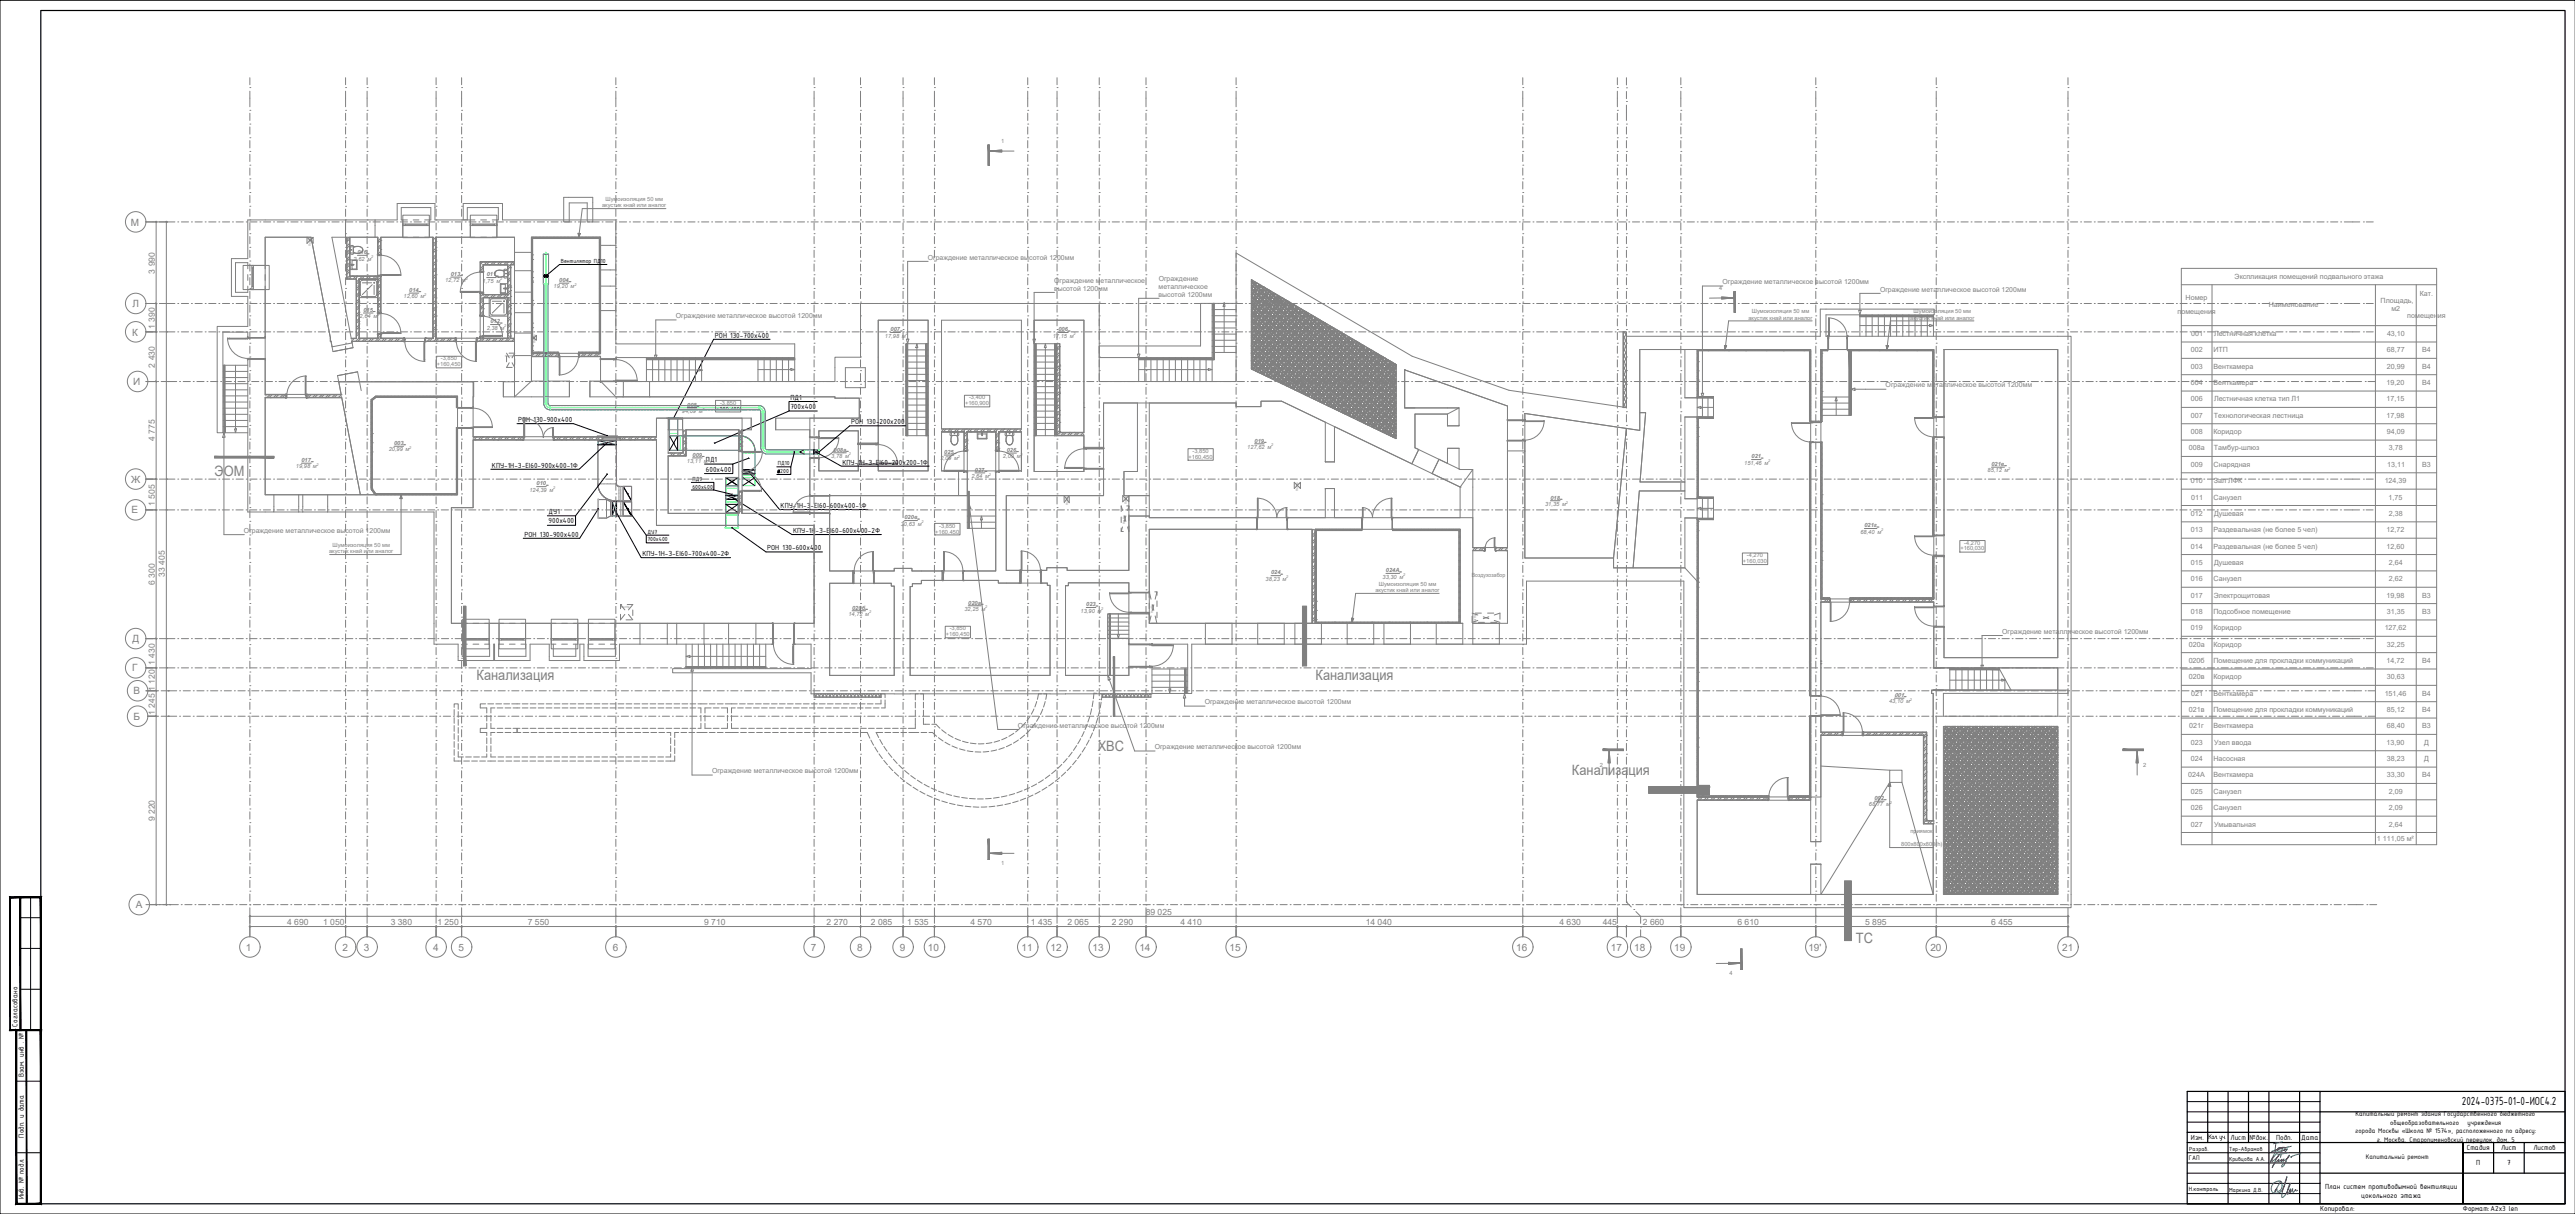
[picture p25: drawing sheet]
<svg xmlns="http://www.w3.org/2000/svg" width="1261mm" height="594mm" viewBox="0 0 1261 594" stroke-linecap="round" stroke-linejoin="round" font-family="sans-serif">
<defs><g id="words">
<g font-size="7" fill="#808080">
<text x="105" y="233">ЭОМ</text>
<text x="233" y="333">Канализация</text>
<text x="644" y="333">Канализация</text>
<text x="538" y="367">ХВС</text>
<text x="770" y="379">Канализация</text>
<text x="909" y="461">ТС</text>
</g>
<text font-size="6.2" x="1205" y="541">2024-0375-01-0-ИОС4.2</text>
<g font-size="4.9" fill="#808080">
<text x="64" y="110">М</text>
<text x="65" y="150">Л</text>
<text x="65" y="164">К</text>
<text x="65" y="188">И</text>
<text x="64" y="236">Ж</text>
<text x="64" y="251">Е</text>
<text x="65" y="314">Д</text>
<text x="65" y="329">Г</text>
<text x="65" y="340">В</text>
<text x="65" y="352">Б</text>
<text x="67" y="444">А</text>
<text x="120" y="465">1</text>
<text x="168" y="465">2</text>
<text x="178" y="465">3</text>
<text x="212" y="465">4</text>
<text x="224" y="465">5</text>
<text x="300" y="465">6</text>
<text x="397" y="465">7</text>
<text x="420" y="465">8</text>
<text x="441" y="465">9</text>
<text x="454" y="465">10</text>
<text x="500" y="465">11</text>
<text x="514" y="465">12</text>
<text x="535" y="465">13</text>
<text x="558" y="465">14</text>
<text x="602" y="465">15</text>
<text x="742" y="465">16</text>
<text x="789" y="465">17</text>
<text x="800" y="465">18</text>
<text x="820" y="465">19</text>
<text x="885" y="465">19'</text>
<text x="945" y="465">20</text>
<text x="1010" y="465">21</text>
</g>
<g font-size="4.2" fill="#808080">
<text x="76" y="134" transform="rotate(-90 76 134)">3 990</text>
<text x="76" y="161" transform="rotate(-90 76 161)">1 390</text>
<text x="76" y="180" transform="rotate(-90 76 180)">2 430</text>
<text x="76" y="216" transform="rotate(-90 76 216)">4 775</text>
<text x="76" y="248" transform="rotate(-90 76 248)">1 505</text>
<text x="76" y="286" transform="rotate(-90 76 286)">6 300</text>
<text x="81" y="282" transform="rotate(-90 81 282)">33 405</text>
<text x="76" y="325" transform="rotate(-90 76 325)">1 430</text>
<text x="76" y="338" transform="rotate(-90 76 338)">1 120</text>
<text x="76" y="350" transform="rotate(-90 76 350)">1 245</text>
<text x="76" y="402" transform="rotate(-90 76 402)">9 220</text>
<text x="561" y="448">89 025</text>
<text x="141" y="453">4 690</text>
<text x="158" y="453">1 050</text>
<text x="191" y="453">3 380</text>
<text x="214" y="453">1 250</text>
<text x="258" y="453">7 550</text>
<text x="345" y="453">9 710</text>
<text x="405" y="453">2 270</text>
<text x="426" y="453">2 085</text>
<text x="444" y="453">1 535</text>
<text x="475" y="453">4 570</text>
<text x="505" y="453">1 435</text>
<text x="523" y="453">2 065</text>
<text x="544" y="453">2 290</text>
<text x="578" y="453">4 410</text>
<text x="669" y="453">14 040</text>
<text x="764" y="453">4 630</text>
<text x="785" y="453">445</text>
<text x="804" y="453">2 660</text>
<text x="851" y="453">6 610</text>
<text x="913" y="453">5 895</text>
<text x="975" y="453">6 455</text>
</g>
<g font-size="3.9">
<text x="350" y="165">РОН 130-700x400</text>
<text x="387" y="196">ПД1</text>
<text x="387" y="200">700x400</text>
<text x="254" y="207">РОН 130-900x400</text>
<text x="417" y="208">РОН 130-200x200</text>
<text x="346" y="226">ПД1</text>
<text x="412" y="227">КПУ-1Н-З-EI60-200x200-1Ф</text>
<text x="241" y="229">КПУ-1Н-З-EI60-900x400-1Ф</text>
<text x="346" y="231">600x400</text>
<text x="269" y="252">ДУ1</text>
<text x="382" y="249">КПУ-1Н-З-EI60-600x400-1Ф</text>
<text x="269" y="256">900x400</text>
<text x="257" y="263">РОН 130-900x400</text>
<text x="388" y="261">КПУ-1Н-З-EI60-600x400-2Ф</text>
<text x="376" y="269">РОН 130-600x400</text>
<text x="315" y="272">КПУ-1Н-З-EI60-700x400-2Ф</text>
<text x="9" y="502" transform="rotate(-90 9 502)">Согласовано</text>
<text x="12" y="527" transform="rotate(-90 12 527)">Взам. инв . №</text>
<text x="12" y="557" transform="rotate(-90 12 557)">Подп. и дата</text>
<text x="1073" y="558">Изм.</text>
<text x="1092" y="558">Лист</text>
<text x="1101" y="558">№док.</text>
<text x="1114" y="558">Подп.</text>
<text x="1127" y="558">Дата</text>
<text x="1208" y="563">Стадия</text>
<text x="1225" y="563">Лист</text>
<text x="1240" y="563">Листов</text>
<text x="1212" y="570">П</text>
<text x="1228" y="570">7</text>
<text x="12" y="587" transform="rotate(-90 12 587)">Инв. № подл.</text>
<text x="1139" y="582">План систем противодымной вентиляции</text>
<text x="1156" y="586">цокольного этажа</text>
<text x="1136" y="593">Копировал:</text>
<text x="1206" y="593">Формат:А2х3 len</text>
</g>
<g font-size="3.6">
<text x="1153" y="546">Капитальный ремонт здания Государственного бюджетного</text>
<text x="1170" y="550">общеобразовательного</text>
<text x="1208" y="550">учреждения</text>
<text x="1081" y="557">Кол. уч.</text>
<text x="1153" y="554">города Москвы «Школа № 1574», расположенного по адресу:</text>
<text x="1164" y="559">г. Москва, Старопименовский переулок, дом. 5</text>
<text x="1158" y="567">Капитальный ремонт</text>
</g>
<g font-size="3.5" fill="#808080">
<text x="1094" y="136">Экспликация помещений подвального этажа</text>
<text x="1070" y="147">Номер</text>
<text x="1166" y="148">Площадь,</text>
<text x="1185" y="145">Кат.</text>
<text x="1066" y="154">помещения</text>
<text x="1111" y="150">Наименование</text>
<text x="1171" y="152">м2</text>
<text x="1179" y="155">помещения</text>
<text x="1073" y="164">001</text>
<text x="1084" y="164">Лестничная клетка</text>
<text x="1169" y="164">43,10</text>
<text x="1073" y="172">002</text>
<text x="1084" y="172">ИТП</text>
<text x="1169" y="172">68,77</text>
<text x="1186" y="172">В4</text>
<text x="1073" y="180">003</text>
<text x="1084" y="180">Венткамера</text>
<text x="1169" y="180">20,99</text>
<text x="1186" y="180">В4</text>
<text x="1073" y="188">004</text>
<text x="1084" y="188">Венткамера</text>
<text x="1169" y="188">19,20</text>
<text x="1186" y="188">В4</text>
<text x="1073" y="196">006</text>
<text x="1084" y="196">Лестничная клетка тип Л1</text>
<text x="1169" y="196">17,15</text>
<text x="1073" y="204">007</text>
<text x="1084" y="204">Технологическая лестница</text>
<text x="1169" y="204">17,98</text>
<text x="1073" y="212">008</text>
<text x="1084" y="212">Коридор</text>
<text x="1169" y="212">94,09</text>
<text x="1072" y="220">008а</text>
<text x="1084" y="220">Тамбур-шлюз</text>
<text x="1170" y="220">3,78</text>
<text x="1073" y="228">009</text>
<text x="1084" y="228">Снарядная</text>
<text x="1169" y="228">13,11</text>
<text x="1186" y="228">В3</text>
<text x="1073" y="236">010</text>
<text x="1084" y="236">Зал ЛФК</text>
<text x="1168" y="236">124,39</text>
<text x="1073" y="244">011</text>
<text x="1084" y="244">Санузел</text>
<text x="1170" y="244">1,75</text>
<text x="1073" y="252">012</text>
<text x="1084" y="252">Душевая</text>
<text x="1170" y="252">2,38</text>
<text x="1073" y="260">013</text>
<text x="1084" y="260">Раздевальная (не более 5 чел)</text>
<text x="1169" y="260">12,72</text>
<text x="1073" y="268">014</text>
<text x="1084" y="268">Раздевальная (не более 5 чел)</text>
<text x="1169" y="268">12,60</text>
<text x="1073" y="276">015</text>
<text x="1084" y="276">Душевая</text>
<text x="1170" y="276">2,64</text>
<text x="1073" y="284">016</text>
<text x="1084" y="284">Санузел</text>
<text x="1170" y="284">2,62</text>
<text x="1073" y="292">017</text>
<text x="1084" y="292">Электрощитовая</text>
<text x="1169" y="292">19,98</text>
<text x="1186" y="292">В3</text>
<text x="1073" y="300">018</text>
<text x="1084" y="300">Подсобное помещение</text>
<text x="1169" y="300">31,35</text>
<text x="1186" y="300">В3</text>
<text x="1073" y="308">019</text>
<text x="1084" y="308">Коридор</text>
<text x="1168" y="308">127,62</text>
<text x="1072" y="316">020а</text>
<text x="1084" y="316">Коридор</text>
<text x="1169" y="316">32,25</text>
<text x="1072" y="324">020б</text>
<text x="1084" y="324">Помещение для прокладки коммуникаций</text>
<text x="1169" y="324">14,72</text>
<text x="1186" y="324">В4</text>
<text x="1072" y="332">020в</text>
<text x="1084" y="332">Коридор</text>
<text x="1169" y="332">30,63</text>
<text x="1073" y="340">021</text>
<text x="1084" y="340">Венткамера</text>
<text x="1168" y="340">151,46</text>
<text x="1186" y="340">В4</text>
<text x="1072" y="348">021в</text>
<text x="1084" y="348">Помещение для прокладки коммуникаций</text>
<text x="1169" y="348">85,12</text>
<text x="1186" y="348">В4</text>
<text x="1072" y="356">021г</text>
<text x="1084" y="356">Венткамера</text>
<text x="1169" y="356">68,40</text>
<text x="1186" y="356">В3</text>
<text x="1073" y="364">023</text>
<text x="1084" y="364">Узел ввода</text>
<text x="1169" y="364">13,90</text>
<text x="1187" y="364">Д</text>
<text x="1073" y="372">024</text>
<text x="1084" y="372">Насосная</text>
<text x="1169" y="372">38,23</text>
<text x="1187" y="372">Д</text>
<text x="1071" y="380">024А</text>
<text x="1084" y="380">Венткамера</text>
<text x="1169" y="380">33,30</text>
<text x="1186" y="380">В4</text>
<text x="1073" y="388">025</text>
<text x="1084" y="388">Санузел</text>
<text x="1170" y="388">2,09</text>
<text x="1073" y="396">026</text>
<text x="1084" y="396">Санузел</text>
<text x="1170" y="396">2,09</text>
<text x="1073" y="404">027</text>
<text x="1084" y="404">Умывальная</text>
<text x="1170" y="404">2,64</text>
<text x="1164" y="411">1 111,05 м²</text>
</g>
<g font-size="3.4" fill="#808080">
<text x="454" y="127">Ограждение металлическое высотой 1200мм</text>
<text x="567" y="138">Ограждение</text>
<text x="516" y="142">высотой 1200мм</text>
<text x="516" y="138">Ограждение металлическое</text>
<text x="567" y="141">металлическое</text>
<text x="843" y="139">Ограждение металлическое высотой 1200мм</text>
<text x="921" y="143">Ограждение металлическое высотой 1200мм</text>
<text x="567" y="145">высотой 1200мм</text>
<text x="331" y="156">Ограждение металлическое высотой 1200мм</text>
<text x="923" y="190">Ограждение металлическое высотой 1200мм</text>
<text x="119" y="261">Ограждение металлическое высотой 1200мм</text>
<text x="980" y="310">Ограждение металлическое высотой 1200мм</text>
<text x="590" y="345">Ограждение металлическое высотой 1200мм</text>
<text x="498" y="356">Ограждение металлическое высотой 1200мм</text>
<text x="565" y="367">Ограждение металлическое высотой 1200мм</text>
<text x="349" y="378">Ограждение металлическое высотой 1200мм</text>
</g>
<text font-size="3.4" x="1072" y="568">ГАП</text>
<text font-size="3.3" x="1072" y="583">Н.контроль</text>
<g font-size="3.1">
<text x="275" y="129">Вентилятор ПД10</text>
<text x="381" y="228">ПД10</text>
<text x="382" y="231">200</text>
<text x="339" y="235">ПД9</text>
<text x="339" y="239">600x400</text>
<text x="317" y="261">ДУ7</text>
<text x="317" y="265">700x400</text>
<text x="1072" y="563">Разраб.</text>
<text x="1091" y="563">Тер-Абрамов</text>
<text x="1091" y="568">Кривцова А.А.</text>
<text x="1091" y="583">Маркина Д.В.</text>
</g>
<g font-size="2.8" fill="#808080">
<text x="490" y="70">1</text>
<text x="295" y="101">акустик кнай или аналог</text>
<text x="297" y="98">Шумоизоляция 50 мм</text>
<text x="175" y="124">016</text>
<text x="173" y="127">2,62 м</text>
<text x="221" y="135">013</text>
<text x="238" y="135">011</text>
<text x="274" y="138">004</text>
<text x="200" y="143">014</text>
<text x="218" y="138">12,72</text>
<text x="226" y="138">м</text>
<text x="236" y="138">1,75 м</text>
<text x="271" y="141">19,20 м</text>
<text x="842" y="142">4</text>
<text x="198" y="146">12,60 м</text>
<text x="176" y="156">2,64 м</text>
<text x="178" y="153">015</text>
<text x="858" y="153">Шумоизоляция 50 мм</text>
<text x="937" y="153">Шумоизоляция 50 мм</text>
<text x="238" y="161">2,38 м</text>
<text x="240" y="158">012</text>
<text x="856" y="156">акустик кнай или аналог</text>
<text x="935" y="156">акустик кнай или аналог</text>
<text x="433" y="165">17,98 м</text>
<text x="436" y="162">007</text>
<text x="515" y="165">17,15 м</text>
<text x="518" y="162">006</text>
<text x="214" y="179">+160,450</text>
<text x="216" y="176">-3,850</text>
<text x="474" y="195">-3,400</text>
<text x="334" y="202">94,09 м</text>
<text x="337" y="199">008</text>
<text x="351" y="201">+160,450</text>
<text x="353" y="198">-3,850</text>
<text x="473" y="198">+160,900</text>
<text x="190" y="221">20,99 м</text>
<text x="193" y="218">003</text>
<text x="408" y="221">008а</text>
<text x="493" y="221">026</text>
<text x="584" y="222">-3,850</text>
<text x="611" y="220">127,62 м</text>
<text x="614" y="217">019</text>
<text x="148" y="226">017</text>
<text x="336" y="227">13,11 м</text>
<text x="339" y="223">009</text>
<text x="407" y="224">3,78 м</text>
<text x="460" y="225">2,09 м</text>
<text x="462" y="222">025</text>
<text x="491" y="224">2,09 м</text>
<text x="582" y="224">+160,450</text>
<text x="854" y="227">151,46 м</text>
<text x="858" y="224">021</text>
<text x="145" y="229">19,98 м</text>
<text x="476" y="234">2,64 м</text>
<text x="477" y="231">027</text>
<text x="973" y="231">85,12 м</text>
<text x="975" y="228">021в</text>
<text x="263" y="238">010</text>
<text x="259" y="241">124,39 м</text>
<text x="759" y="244">018</text>
<text x="757" y="248">31,35 м</text>
<text x="441" y="257">30,63 м</text>
<text x="443" y="254">020в</text>
<text x="458" y="261">+160,450</text>
<text x="460" y="258">-3,850</text>
<text x="911" y="261">68,40 м</text>
<text x="913" y="258">021г</text>
<text x="163" y="268">Шумоизоляция 50 мм</text>
<text x="960" y="269">+160,030</text>
<text x="962" y="267">-4,270</text>
<text x="161" y="271">акустик кнай или аналог</text>
<text x="853" y="275">+160,030</text>
<text x="855" y="273">-4,270</text>
<text x="622" y="281">024</text>
<text x="679" y="280">024А</text>
<text x="620" y="284">38,23 м</text>
<text x="675" y="287">Шумоизоляция 50 мм</text>
<text x="677" y="283">33,30 м</text>
<text x="721" y="282">Воздухозабор</text>
<text x="673" y="290">акустик кнай или аналог</text>
<text x="417" y="298">020</text>
<text x="422" y="298">б</text>
<text x="472" y="299">32,25 м</text>
<text x="474" y="296">020а</text>
<text x="529" y="300">13,90 м</text>
<text x="532" y="297">023</text>
<text x="415" y="301">14,72 м</text>
<text x="463" y="311">+160,450</text>
<text x="465" y="308">-3,850</text>
<text x="928" y="341">001</text>
<text x="925" y="344">43,10 м</text>
<text x="783" y="375">2</text>
<text x="1049" y="375">2</text>
<text x="915" y="395">68,77 м</text>
<text x="918" y="391">002</text>
<text x="935" y="408">приямок</text>
<text x="931" y="414">800х800х800(h)</text>
<text x="490" y="423">1</text>
<text x="847" y="477">4</text>
</g>
<g font-size="1.8" fill="#808080">
<text x="182" y="126">2</text>
<text x="228" y="137">2</text>
<text x="245" y="137">2</text>
<text x="281" y="140">2</text>
<text x="208" y="145">2</text>
<text x="185" y="155">2</text>
<text x="247" y="160">2</text>
<text x="443" y="164">2</text>
<text x="526" y="164">2</text>
<text x="344" y="201">2</text>
<text x="200" y="220">2</text>
<text x="622" y="218">2</text>
<text x="155" y="228">2</text>
<text x="346" y="225">2</text>
<text x="416" y="223">2</text>
<text x="469" y="224">2</text>
<text x="500" y="223">2</text>
<text x="866" y="226">2</text>
<text x="484" y="233">2</text>
<text x="983" y="230">2</text>
<text x="271" y="239">2</text>
<text x="767" y="246">2</text>
<text x="451" y="256">2</text>
<text x="921" y="260">2</text>
<text x="687" y="282">2</text>
<text x="630" y="283">2</text>
<text x="482" y="298">2</text>
<text x="539" y="299">2</text>
<text x="426" y="300">2</text>
<text x="935" y="343">2</text>
<text x="925" y="393">2</text>
</g>
<g font-size="1.4" fill="#808080">
<text x="152" y="120" transform="rotate(-90 152 120)">ПотПр</text>
<text x="262" y="168" transform="rotate(-90 262 168)">ПотПр</text>
<text x="247" y="175">ПотПр</text>
<text x="681" y="181" transform="rotate(-60 681 181)">ПотПр</text>
<text x="636" y="240" transform="rotate(-90 636 240)">ПотПр</text>
<text x="523" y="247" transform="rotate(-90 523 247)">ПотПр</text>
<text x="552" y="247" transform="rotate(-90 552 247)">ПотПр</text>
<text x="551" y="257" transform="rotate(-90 551 257)">ПотПр</text>
<text x="304" y="298">ПотПр</text>
<text x="565" y="300" transform="rotate(-90 565 300)">ПотПр</text>
<text x="723" y="305" transform="rotate(-90 723 305)">ПотПр</text>
</g>
</g></defs>
<!-- layer: V361- -3601-E1- -->
<g fill="none" stroke="#f0f" stroke-width=".49">
<path d="M293 218h.1M293 218v6M293 213v1M293 214h.1M293 215h.1M293 215v1M302 218h.1M302 218v6M302 213v1M302 214h.1M302 215h.1M302 215v1"/>
<path d="M293 237v1M293 234v3h1M293 224h.1M293 224v1M293 225v1M293 226v5M293 231v1M293 232h.1M293 232v1M293 233v1M293 225h.1M293 226h.1"/>
<path d="M293 231h.1M293 233h.1M293 234h.1M293 237h.1M293 238v1M293 238h.1M293 239v1M293 240h1M295 237h.1M295 237h1M296 237h.1M296 237h1"/>
<path d="M297 237h.1M297 237h1M298 237h4M302 224h.1M302 224v1M302 225v1M302 226v5M302 231v1M302 232h.1M302 232v1M302 233v1M302 234v3"/>
<path d="M302 237h.1M302 225h.1M302 226h.1M302 231h.1M302 233h.1M302 234h.1M302 237v1M302 238h.1M303 238h.1M303 239h.1M303 239v2M304 238h.1"/>
<path d="M304 239h.1M304 239v2M304 238h1M305 238h.1M305 238h4v7h-4zM293 254h.1M293 244h.1M294 254h.1M294 244h.1M294 241h.1M294 241l1 1M295 254h2"/>
<path d="M295 244h2M295 242h.1M295 242v1M296 243h.1M296 244h1M297 250v4l1-1M297 249v1M297 249h.1M297 250h.1M298 244h.1M298 253h.1M298 244l1 1"/>
<path d="M299 253h-1M299 245h-1a.8 .8 0 0 0-1 0 .8 .8 0 0 0 0 1v3M299 245h2M299 245v1M299 246h.1M299 246v7M299 252h1M299 246h1M301 245h.1M301 245h1M302 252h.1M302 246h.1"/>
<path d="M302 252h1M302 246h1M302 245h.1M302 245h1M303 252h1M303 246h1M303 241v1M303 242v3h-1M303 245h.1M303 241h.1M304 245h.1M304 241v1"/>
<path d="M304 242v3M304 246v6M304 241h.1M304 252h.1M304 246h.1M304 245h1M304 252h1M304 246h1M305 245h.1M305 252h.1M305 246h.1M305 246h4v6h-4z"/>
</g>
<path d="M305 238l4 7M305 246l4 6M307 242h.1M307 249h.1" fill="none" stroke="#000" stroke-width=".49"/>
<path d="M293 218v19a8 8 0 0 0 8 8M302 218v19l1 1h2M305 238h4v7h-4zM297 244l2 1v8l-2 1zM297 244h-4v10h4M299 253h1M299 245h1M302 253h3M302 245h3M303 245h-2h2M303 245h2M305 245h4v8h-4z" fill="none" stroke="#808080" stroke-width=".49"/>
<!-- layer: V361- -3601-A- -->
<g fill="none" stroke="#0ff" stroke-width=".49">
<path d="M266 125v-1h3v1M266 134h.1M266 127v6M266 127h.1M266 126h.1M266 136v3M266 139h2M266 139h.1M266 139v1M266 139h1M267 139h.1M267 123v1z"/>
<path d="M267 139h1M268 139h.1M268 139v1M268 139h1M269 134h.1M269 127v6M269 127h.1M269 126h.1M269 136v3M269 139h-1M266 160v4M266 159h.1"/>
<path d="M266 157v2M266 156v1M266 152v4M266 151h.1M266 149v2M266 148v1M266 144v4M266 143h.1M266 141v2M266 140v1M266 141h.1M266 148h.1"/>
<path d="M266 149h.1M266 156h.1M266 157h.1M268 160v4M268 159h.1M268 157v2M268 156v1M268 152v4M268 151h.1M268 149v2M268 148v1M268 144v4"/>
<path d="M268 143h.1M268 141v2M268 140v1M268 141h.1M268 148h.1M268 149h.1M268 156h.1M268 157h.1M266 176v4M266 175h.1M266 174v1M266 173v1"/>
<path d="M266 172v1M266 168v4M266 167h.1M266 165v2M266 164v1M266 164h.1M266 165h.1M266 172h.1M266 173h.1M266 174h.1M268 176v4M268 175h.1"/>
<path d="M268 174v1M268 173v1M268 172v1M268 168v4M268 167h.1M268 165v2M268 164v1M268 164h.1M268 165h.1M268 172h.1M268 173h.1M268 174h.1"/>
<path d="M266 197l1 2M266 197h1M266 197h.1M266 196v1M266 191v5M266 190v1M266 189v1M266 188v1M266 184v4M266 183h.1M266 182v1M266 181v1"/>
<path d="M266 180v1M266 180h.1M266 181h.1M266 182h.1M266 188h.1M266 189h.1M266 190h.1M266 191h.1M266 196h.1M267 199h.1M267 199v1M267 197h.1"/>
<path d="M267 200h1M267 197h1M268 200h.1M268 197v1M268 197h.1M268 196v1M268 191v5M268 190v1M268 189v1M268 188v1M268 184v4M268 183h.1"/>
<path d="M268 182v1M268 181v1M268 180v1M268 180h.1M268 181h.1M268 182h.1M268 188h.1M268 189h.1M268 190h.1M268 191h.1M268 196h.1M268 198h.1"/>
<path d="M269 198v1M269 199h1M269 199h.1M269 200h.1M270 199h.1M270 199h1M271 199h4M276 199h.1M276 199h1M277 199h.1M277 199h1M278 199h.1"/>
<path d="M278 199h5M284 199h.1M284 199h1M285 199h.1M285 199h1M286 199h.1M286 199h5M291 199h.1M292 199h.1M292 199h1M293 199h.1M293 199h1"/>
<path d="M294 199h.1M294 199h5M299 199h.1M300 199h.1M300 199h1M301 199h.1M301 199h1M302 199h.1M302 199h5M307 199h.1M308 199h.1M308 199h1"/>
<path d="M309 199h.1M309 199h1M310 199h5M315 199h.1M316 199h.1M316 199h1M317 199h.1M317 199h6M323 199h.1M324 199h.1M324 199h1M325 199h.1"/>
<path d="M325 199h5M330 199h1M331 199h.1M332 199h.1M332 199h1M333 199h.1M333 199h5M338 199h.1M338 199h1M339 199h.1M339 199h1M340 199h.1"/>
<path d="M340 199h1M341 199h5M346 199h.1M346 199h1M347 199h.1M348 199h.1M348 199h1M349 199h5M354 199h.1M354 199h1M355 199h.1M356 199h.1"/>
<path d="M356 199h6M362 199h.1M362 199h1M363 199h.1M364 199h.1M364 199h5M369 199h1M370 199h.1M370 199h1M371 199h.1M371 199h1v1M372 199h2"/>
<path d="M374 199h.1M374 199l1 2M268 200h1M269 200v1M269 201h1M270 201h.1M270 201h1M271 201h4M276 201h.1M276 201h1M277 201h.1M277 201h1"/>
<path d="M278 201h.1M278 201h5M284 201h.1M284 201h1M285 201h.1M285 201h1M286 201h.1M286 201h5M291 201h.1M292 201h.1M292 201h1M293 201h.1"/>
<path d="M293 201h1M294 201h.1M294 201h5M299 201h.1M300 201h.1M300 201h1M301 201h.1M301 201h1M302 201h.1M302 201h5M307 201h.1M308 201h.1"/>
<path d="M308 201h1M309 201h.1M309 201h1M310 201h5M315 201h.1M316 201h.1M316 201h1M317 201h.1M317 201h6M323 201h.1M324 201h.1M324 201h1"/>
<path d="M325 201h.1M325 201h5M328 216v4M328 215v1M328 214v1M328 213v1M328 213h.1M328 212v1M328 212h1M328 205v1M328 207h.1M328 207v2"/>
<path d="M328 209v1M328 210v2M328 209h.1M328 210h.1M328 214h.1M328 215h.1M328 216h.1M328 213h1M329 212h.1M329 213h3M330 212h2v1M330 201h1"/>
<path d="M331 201h.1M332 201h.1M332 213h.1M332 205v1M332 207h.1M332 207v2M332 209v1M332 210v2M332 209h.1M332 210h.1M332 213h1M332 201h1"/>
<path d="M333 201h.1M333 214h.1M333 214v1M333 215v1M333 216v4h-1M333 215h.1M333 216h.1M333 201h5M334 213h.1M334 213h1M335 213h.1M335 213h1"/>
<path d="M336 213h.1M336 213h1M337 213h4M338 201h.1M338 201h1M339 201h.1M339 201h1M340 201h.1M340 201h1M341 201h5M342 213h.1M342 213h1"/>
<path d="M343 213h.1M343 213h1M344 213h.1M344 213h5M346 201h.1M346 201h1M347 201h.1M348 201h.1M348 201h1M349 201h5M350 213h.1M350 213h1"/>
<path d="M351 213h.1M351 213h1M352 213h.1M352 213h5M354 201h.1M354 201h1M355 201h.1M356 201h.1M356 201h6M357 213h.1M358 213h.1M358 213h1"/>
<path d="M359 213h.1M359 213h1M360 213h.1M360 213h2M362 201h.1M362 201h1M362 214h.1M362 214v1M362 215v1M362 216l1 4M362 213h.1M362 215h.1"/>
<path d="M362 216h.1M363 213h.1M363 201h.1M363 213l1 1M364 201h.1M364 214h.1M364 214h1M364 201h5M365 214h1M366 214h.1M366 214l3 4M369 218h.1"/>
<path d="M369 201h1M369 218l1 2M370 220h.1M370 201h.1M370 201h1M371 201h.1M371 201h1M372 201h.1M372 200v1M372 200h.1M372 201l1 1M373 219v2"/>
<path d="M373 217v2M373 217h.1M373 216h.1M373 209v7M373 209h.1M373 208h.1M373 202v6M373 202h.1M373 219h.1M373 219h1M373 202h1M374 219h1"/>
<path d="M374 202h1M375 201v1M375 219l1 1M375 217v2M375 217h.1M375 216h.1M375 209v7M375 209h.1M375 208h.1M375 202v6M375 202h.1M328 220h1"/>
<path d="M329 220h3M333 220h.1M334 220h.1M334 220h1M335 220h.1M335 220h1M336 220h.1M336 220h1M337 220h4M342 220h.1M342 220h1M343 220h.1"/>
<path d="M343 220h1M344 220h.1M344 220h5M350 220h.1M350 220h1M351 220h.1M351 220h1M352 220h.1M352 220h5M355 238v4M355 234h6v4h-6zM356 239h.1"/>
<path d="M356 239h5M357 220h.1M358 220h.1M358 220h1M359 220h.1M359 220h1M360 220h.1M360 220h3M361 239h.1M361 238v1M361 239v3M363 220l1 1"/>
<path d="M364 221v1M364 221v4M364 234h6v4h-6zM364 232h.1M364 233v1M364 232v1M364 225v1M364 226h.1M364 227h.1M364 228h.1M364 228v2M364 225h.1"/>
<path d="M364 222h.1M364 222h1M364 232h1M365 222h.1M365 232h.1M365 232l5 1M370 221l-5 1M370 221h.1M370 221v4M370 232h.1M370 233v1M370 225v1"/>
<path d="M370 226h.1M370 227h.1M370 228h.1M370 228v2M370 225h.1M373 221h.1M374 221h.1M374 222h2M376 220h.1M376 220v1M376 221v1M376 222h.1"/>
<path d="M376 221h.1M377 222h.1M377 220h.1M377 222h1M377 220h1M378 222h.1M378 220h.1M378 222h1M378 220h1M379 222h.1M379 220h.1M379 222h5"/>
<path d="M379 220h5M384 222h.1M384 220h.1M385 222h.1M385 220h.1M385 222h1M385 220h1M386 222h.1M386 220h.1M386 222h1M386 220h1M387 222h.1"/>
<path d="M387 220h.1M387 222h5M387 220h5M392 222h.1M392 220h.1M392 220v1M392 221v1M392 221h.1M393 222h1M393 220h1M394 220h1M394 222h1"/>
<path d="M394 220v2M395 220h.1M395 222h.1M396 222h.1M396 220h.1M396 220h1M396 222h1M397 222h.1M397 220h.1M397 220h1M397 222h1M398 222h.1"/>
<path d="M398 220h.1M400 220h1M400 222h1M401 222h.1M401 220h.1M355 250v1M355 250h.1M355 249h.1M355 246v2M355 245v1M355 251v1M355 252h.1"/>
<path d="M355 253v5M355 253h.1M355 244v1M355 251h.1M356 246h.1M356 251h.1M356 252h.1M356 246h5M356 251h5M356 252h5M361 246h.1M361 251h.1"/>
<path d="M361 252h.1M361 246v2M361 249h.1M361 250h.1M361 250v1M361 251v1M361 253v5M361 253h.1M361 245v1M361 244v1"/>
</g>
<g fill="none" stroke="#000" stroke-width=".49">
<path d="M266 134h3v2h-3zM266 136h3M266 134h3M267 135h.1M268 135h.1M328 213l4 7v-7l-4 7M330 217h.1M355 234l6 4M358 236h.1M361 234l-6 4M364 234l6 4M367 236h.1"/>
<path d="M370 234l-6 4M394 220l-2 1 2 1M355 251l6-4h-6l6 4M358 249h.1"/>
<circle cx="267" cy="135" r=".6"/>
<circle cx="267" cy="135" r=".4"/>
</g>
<g fill="none" stroke="#808080" stroke-width=".49">
<path d="M266 136v61l1 2 1 1 104 1h1M266 134v-10h3v10M269 136l-1 61 1 1h103l2 1 1 2M326 205h7M328 205v8M332 205v8M373 202v17l1 3h2h22M375 202v17l1 1M355 234h6v4h-6zM355 238v4M361 238v4M370 221a7 7 0 0 0-8-8h-34v7h35l1 2v8"/>
<path d="M370 222v-1v1M370 222v8M376 220h22M355 244v7h6v-7M355 251v7h6v-7"/>
</g>
<!-- layer: V364- -3601-A-2 -->
<g fill="none" stroke="#003972" stroke-width=".49">
<path d="M366 231l-2 1v-2h6v2h-6h6l-3-1M366 231l-2-1h6l-3 1M399 221l-1-1h2v2h-2v-2v2l1-1M400 221v-1v2v-1M358 243l-3-1h6h-6v2h6v-2l-2 1M358 244h-3h6h-2"/>
<circle cx="367" cy="231" r=".2"/>
<circle cx="400" cy="221" r=".2"/>
<circle cx="358" cy="243" r=".2"/>
</g>
<path d="M364 230h6M398 220v2M355 242h6M355 244h6" fill="none" stroke="#000" stroke-width=".49"/>
<!-- layer: V364- -3601-E1-2 -->
<g fill="none" stroke="#003972" stroke-width=".49">
<path d="M297 217l-4 1v-2h9v2h-9h9l-4-1M297 216h-4h9h-4M301 249l-1-3v6l1-3M301 249l1-3v6v-6h-2v6h2l-1-3"/>
<circle cx="297" cy="217" r=".2"/>
<circle cx="301" cy="249" r=".2"/>
</g>
<path d="M293 218h9M300 245v8M302 245v8" fill="none" stroke="#000" stroke-width=".49"/>
<!-- layer: V361-T3601-E1- -->
<path d="M253 207h28l16 6M297 213h.1M297 232h.1M297 232l-15 20M268 252h14v5h-14M293 249h.1M293 249l-9 14h-28M307 249l9 13h12M316 262v4h12" fill="none" stroke="#000" stroke-width=".49"/>
<!-- layer: V361-T3601-E1-2 -->
<path d="M297 217l-13 13h-44M301 249l13 24h44" fill="none" stroke="#000" stroke-width=".49"/>
<!-- layer: V364- -3601-E1- -->
<path d="M292 213h10zM293 244v10z" fill="none" stroke="#f0f" stroke-width=".49"/>
<!-- layer: V361-T3601-A-2 -->
<path d="M367 231l15 18h43M399 221l13 7h43M358 243l30 19h44" fill="none" stroke="#000" stroke-width=".49"/>
<!-- layer: V361-T3601-A- -->
<g fill="none" stroke="#000" stroke-width=".49">
<path d="M267 135h1M297 129h-23l-7 6M377 166h-28l-19 39M400 196h-14v5h14M330 204v1M350 217h.1M386 201l-36 16M443 208h-27l-15 13M338 236h12v4h-12M345 227h14v5h-14M350 240l8 2M366 224h1"/>
<path d="M367 224l-8 3M380 228h7v4h-7M381 230h1v1h-1zM382 230l-1 1M389 221h.1M389 221l-2 7M401 221h.1M358 258l17 12h28M359 242h-1M359 258h-1"/>
</g>
<!-- layer: V364- -3601-A- -->
<path d="M327 204l5 1zM401 220v2zM355 258h7z" fill="none" stroke="#0ff" stroke-width=".49"/>
<g fill="none" stroke="#808080" stroke-width=".49">
<path d="M130 116h22l11 54 9-2v-1h80v27l8-8v-11h34v11l8 8h107v1h12v10h-24v46h-34v-46h-42v9h-89v-27h-66l1 6h-37zM171 116h14v19h-14zM187 116h25v49h-25zM214 116h38v12h-17v37h-21zM260 116h34v57h-34zM176 137h9v28h-9zM237 130h12v14h-12zM237 146h12v19h-12zM430 157h24v73h-24zM506 157h25v55h-12v-44h-2v45h14v18h-25zM803 171h84v219h-56v-106l-6-6h-25l3-38h22v-4h-22l3-34h-3zM892 171h55v122h-55z"/>
<path d="M952 171h56v151h-56zM130 195h37l9 47h-46zM182 196l2-2h40v48h-40l-2-3zM232 215h89v42h78v48h-178v-57h11zM336 210h26v41h-35v-28h9zM401 211h19v19h-19zM461 211h11v19h-11zM474 211h14v19h-14zM489 211h11v19h-11zM747 202l49 8-6 63h-43zM406 243h82v36h-41v-1h-9v1h-32zM493 243h47v-46h65v2h12v-3h11l87 42 6-8h-6l-22-11v-16h16l5-3h-26v-19l50 18v69h-17v-15h-158v-10h-10v36h-30v-1h-10v1h-20z"/>
<path d="M563 259h79v46h-79zM644 259h71v46h-71zM406 285h30v2h2v44h-32zM447 286h4v-2h38v1h24v1h1v45h-68v-44h1zM522 287h1v-2h30v15h-11v12h11v19h-31zM892 295h55v32h61v11h-62v1h1v63h-4v-44h-51zM831 392h56v-2h5v-30h50v43h5v35h-116z"/>
</g>
<g fill="none" stroke="#808080" stroke-width=".49">
<path d="M175 125h5M180 124h1M221 136h4M225 135h1M238 136h5M243 135h1M274 139h5M279 138h1M178 153h5M183 152h1M200 143h5M205 143h1"/>
<path d="M240 159h5M245 158h1M436 163h5M441 162h1M518 163h5M523 162h1M337 200h4M341 199h1M193 218h5M198 218h1M614 217h5M619 216h1"/>
<path d="M148 227h4M152 226h1M263 238h4M267 237h1M339 224h5M344 223h1M408 222h6M414 221h1M462 223h5M467 222h1M477 231h5M482 231h1"/>
<path d="M493 222h5M498 221h1M858 225h4M862 224h1M975 229h6M981 228h1M443 255h6M449 254h1M759 245h5M764 244h1M913 259h6M919 258h1"/>
<path d="M685 280h1M417 299h7M424 298h1M474 296h6M480 296h1M532 297h5M537 297h1M622 282h5M627 281h1M679 281h6M928 342h4M932 341h1"/>
<path d="M918 392h5M923 391h1"/>
</g>
<!-- layer: 0 -->
<g fill="none" stroke="#808080" stroke-width=".59">
<path d="M613 140h.1M613 138v1M613 137v1M613 137v1h1v1l1-1M615 138h1M617 139v1M618 140h1M613 143v1M613 147v1v1v1M613 151v2M613 141h.1M613 154v1v1"/>
<path d="M613 144v2M613 158v1M613 141v1M613 159v1v1M613 154h.1M613 157v1M613 156v1M619 141h-1h1M619 141h1M621 141l1 1M622 143h1h1v1M624 144h1"/>
<path d="M626 144l1 1M627 145v1h1M629 146v1M630 147v1h1M632 148a.6 .6 0 0 0 0 1 .6 .6 0 0 0 1 0M633 149v1v-1M634 149l1 1M635 150v1l1-1M636 151h1M638 152h1M639 152l1 1M640 153h1"/>
<path d="M641 153a.6 .6 0 0 0 0 1 .6 .6 0 0 0 1 0M643 155h1M644 155v1h1M645 156v1l1-1M646 156l1 1M647 157v1l1-1M648 157l1 1M649 158l1 1M650 159a.6 .6 0 0 0 0 1 .7 .7 0 0 0 1-1M613 169h1h-1M613 173h.1M613 176v1"/>
<path d="M613 170h.1M613 173v1M613 164v1l1 1h-1M613 177v1M613 168v1M613 171h.1M613 172v1M613 174v1M613 178v1M613 175v1M613 162h1h-1M613 179v1"/>
<path d="M613 162v2M613 166v1v1M613 161h.1M652 160h1M653 161h1M655 161l-1 1h1M655 162h1M656 162h.1M656 162v1h1M657 163l1 1h1M659 164a.6 .6 0 0 0 0 1 .6 .6 0 0 0 1 0M661 165h.1"/>
<path d="M661 165l1 1M663 166v1v-1M663 167h1M665 167l-1 1 1-1M665 167v1M666 168l-1 1 1-1M666 168l1 1 2 1a.6 .6 0 0 0-1 0 .7 .7 0 0 0 1 1 .6 .6 0 0 0 0-1M670 170v1M671 171h.1M672 171h.1M672 171v1M673 172h.1"/>
<path d="M674 173h1M675 174h1h1v1M677 175h1M679 176h1M680 176v1h1M681 177v1l1-1v1M683 178h.1M683 178l1 1M684 179h.1M684 180h.1M613 180h.1M613 181h.1"/>
<path d="M614 181h1v1h1M617 183l1-1v1M618 183l1 1M619 184h1M620 184h1M621 185l1-1v1M622 185h1M623 186l1-1v1M624 186l1 1M626 187v-1v1M627 187v1M628 188h1v1"/>
<path d="M630 189h.1M631 189h1v1M632 190h1M633 190h.1M634 191a.6 .6 0 0 1 0-1 .6 .6 0 0 1 1 0 .7 .7 0 0 1-1 1M634 191h1M636 192h1M638 193l1-1v1M639 193h2v1M641 194a.6 .6 0 0 1 0-1 .7 .7 0 0 1 1 1 .6 .6 0 0 1 0 1l1-1v1M643 195l1 1M644 196l1-1v1"/>
<path d="M645 196h1v1M646 197l1-1v1M647 197h1v1M648 198l1-1v1M649 198h1v1M650 199h1M652 199v1M653 200h1M684 187v1M684 191h.1M684 192a.6 .6 0 0 0-1 0 .7 .7 0 0 0 1 1M684 195l-1 1 1 1"/>
<path d="M684 183h.1M684 199h-1l1 1M684 183v1M684 181a.6 .6 0 0 0-1 0 .7 .7 0 0 0 1 1M684 189v1M684 184a.7 .7 0 0 0-1 1 .6 .6 0 0 0 1 0v1M684 188a.6 .6 0 0 0-1 0 .7 .7 0 0 0 1 1M654 200v1M655 201h.1M656 201a.6 .6 0 0 1 1 0 .6 .6 0 0 1 0 1M657 202v-1l1 1M658 202l1 1"/>
<path d="M659 203l1-1v1M660 203l2 1M662 204l1 1M663 205a.7 .7 0 0 1 1-1 .6 .6 0 0 1 0 1M664 205l1 1M665 206h.1M666 206h1v1M668 207h.1M668 207l1 1M669 208h.1M670 208h.1M670 208h1v1"/>
<path d="M672 209h.1M672 209h1M673 210l1-1-1 1M674 210h1M675 211h1M676 211h.1M676 211h1M678 212h1M679 212v1M680 213l1-1v1M681 213l1 1M682 214l1-1-1 1"/>
<path d="M684 204l-1 1h1M684 208h-1l1 1M684 202l-1 1 1 1M684 212h-1h1M684 204h.1M684 206a.7 .7 0 0 0-1 1 .6 .6 0 0 0 1 0M684 210h-1l1 1M684 207v1M684 213l-1 1 1 1M684 201h-1h1M952 358a.7 .7 0 0 1 1-1 .6 .6 0 0 1 0 1 .6 .6 0 0 1-1 0M952 358v1"/>
<path d="M952 359l1 1h-1M952 356v1M952 355v1M953 355v1v-1M954 355a.6 .6 0 0 0 0 1 .6 .6 0 0 0 1 0 .6 .6 0 0 0 0-1M955 355l1 1v-1M956 355l1 1v-1M958 355a.7 .7 0 0 0-1 1 .6 .6 0 0 0 1 0 .6 .6 0 0 0 0-1M959 355v1l1-1M960 355v1l1-1M961 355a.6 .6 0 0 0 0 1 .6 .6 0 0 0 1 0 .6 .6 0 0 0 0-1M963 355v1v-1"/>
<path d="M964 355v1v-1M965 355a.6 .6 0 0 0 0 1 .6 .6 0 0 0 1 0 .6 .6 0 0 0 0-1M966 355v1l1-1M967 355v1l1-1M968 355a.6 .6 0 0 0 0 1 .6 .6 0 0 0 1 0 .6 .6 0 0 0 0-1M970 355v1l1-1M971 355v1l1-1M972 355a.6 .6 0 0 0 0 1 .6 .6 0 0 0 1 0 .6 .6 0 0 0 0-1M974 355v1v-1M975 355v1v-1M976 355a.6 .6 0 0 0 0 1 .6 .6 0 0 0 1 0 .6 .6 0 0 0 0-1M977 355v1l1-1"/>
<path d="M978 355v1l1-1M979 355a.6 .6 0 0 0 0 1 .6 .6 0 0 0 1 0 .6 .6 0 0 0 0-1M981 355v1l1-1M982 355v1v-1M983 355a.6 .6 0 0 0 0 1 .6 .6 0 0 0 1 0 .6 .6 0 0 0 0-1M984 355l1 1v-1M985 355l1 1v-1M987 355a.6 .6 0 0 0 0 1 .6 .6 0 0 0 0-1M988 355v1l1-1M989 355v1l1-1M990 355a.6 .6 0 0 0 0 1 .6 .6 0 0 0 1 0 .6 .6 0 0 0 0-1M992 355v1v-1"/>
<path d="M993 355v1v-1M994 355a.6 .6 0 0 0 0 1 .6 .6 0 0 0 1 0 .6 .6 0 0 0 0-1M995 355l1 1v-1M996 355l1 1v-1M998 355a.6 .6 0 0 0 0 1 .6 .6 0 0 0 0-1M999 355v1l1-1M1000 355v1l1-1M1001 355a.6 .6 0 0 0 0 1 .6 .6 0 0 0 1 0 .6 .6 0 0 0 0-1M1003 355v1v-1M1004 355v1v-1M1005 355a.6 .6 0 0 0 0 1 .6 .6 0 0 0 1 0 .6 .6 0 0 0 0-1M1006 355l1 1v-1"/>
<path d="M1007 355l1 1M1008 359l-1 1 1 1M1008 357a.6 .6 0 0 0-1 0 .6 .6 0 0 0 0 1 .6 .6 0 0 0 1 0v1M1008 356l-1 1h1M952 363h1l-1 1M952 366l1 1h-1M952 370h1l-1 1M952 374h1h-1M952 367v1M952 377l1 1h-1M952 371v1M952 374v1"/>
<path d="M952 362v1M952 378v1M952 366h.1M952 369v1M952 373h.1M952 360h.1M952 364h.1M1008 377h-1h1M1008 374h.1M1008 377v1M1008 368a.6 .6 0 0 0-1 0 .6 .6 0 0 0 0 1 .6 .6 0 0 0 1 0M1008 371v1"/>
<path d="M1008 372a.6 .6 0 0 0-1 0 .6 .6 0 0 0 0 1 .6 .6 0 0 0 1 0M1008 374v1l-1 1h1M1008 378v1a.7 .7 0 0 0-1 1 .6 .6 0 0 0 1 0M1008 362h.1M1008 369v1M1008 373h-1h1M1008 363l-1 1h1M1008 366v2M1008 370v1M1008 361a.6 .6 0 0 0-1 0 .6 .6 0 0 0 0 1 .6 .6 0 0 0 1 0M1008 365a.6 .6 0 0 0-1 0 .6 .6 0 0 0 1 0v1M952 396v1"/>
<path d="M952 400v1M952 391v1M952 397v1M952 395h.1M952 398v1M952 381h1h-1M952 385v-1l1 1h-1M952 382v1M952 385v1M952 389v1M952 393h.1M952 380h.1"/>
<path d="M952 384h.1M952 387h.1M952 387v1M952 390h.1M952 394h.1M1008 396v1M1008 380v1M1008 397a.7 .7 0 0 0-1 1 .6 .6 0 0 0 1 0v1M1008 381h.1M1008 385h.1M1008 388v1M1008 392h.1"/>
<path d="M1008 388h.1M1008 382v1a.6 .6 0 0 0-1 0 .7 .7 0 0 0 1 1M1008 391v1M1008 385v1a.7 .7 0 0 0-1 1 .6 .6 0 0 0 1 0M1008 389v1M1008 395h.1M1008 393h.1M1008 390a.6 .6 0 0 0-1 0 .7 .7 0 0 0 1 1M1008 394a.6 .6 0 0 0-1 0 .7 .7 0 0 0 1 1M952 420v1M952 403v1M952 407v1"/>
<path d="M952 411v1M952 401v1M952 414l1 1h-1M952 404v1M952 418h1l-1 1M952 402v1M952 408v1M952 412h.1M952 405v1M952 415v2M952 409v1M952 419v1"/>
<path d="M952 413v1M1008 400v1M1008 401a.6 .6 0 0 0-1 0 .7 .7 0 0 0 1 1v1M1008 406h.1M1008 404l-1 1 1 1M1008 414h-1h1M1008 408l-1 1h1M1008 417l-1 1h1M1008 409v1M1008 412h-1l1 1M1008 415l-1 1 1 1M1008 419l-1 1h1"/>
<path d="M1008 417h.1M1008 407l-1-1v1h1M1008 410h-1l1 1M952 429h1l-1 1M952 433h1h-1M952 437h1h-1M952 421v1M952 430v1M952 425l1 1h-1v1M952 434h.1M952 424h.1M952 437v1"/>
<path d="M952 427v1M952 428v1M952 431v1M952 432v1M952 434v1M952 436h.1M952 422h1h-1M952 423h.1M953 438v-1l1 1M954 438l1-1 1 1M956 438l1-1 1 1M958 438v-1l1 1"/>
<path d="M959 438v-1l1 1M960 438l1-1v1M962 438v-1v1M963 438v-1v1M964 438v-1l1 1M965 438l1-1 1 1M967 438l1-1v1M969 438v-1l2 1M971 438v-1l1 1M972 438l1-1v1M974 438v-1v1M975 438v-1l1 1"/>
<path d="M976 438l1-1v1M977 438v-1l1 1M978 438l1-1v1M980 438v-1l1 1M981 438v-1l1 1M982 438v-1l1 1M983 438l1-1 1 1M985 438l1-1 1 1M987 438v-1l2 1M989 438l1-1v1M991 438v-1l1 1M993 438v-1l1 1"/>
<path d="M994 438l1-1v1M995 438l1-1v1M996 438l1-1 1 1M998 438v-1l1 1M999 438v-1l1 1M1000 438l1-1v1M1002 438v-1v1M1003 438v-1v1M1004 438v-1l1 1M1005 438l1-1 1 1M1008 435h-1h1M1008 426l-1 1h1"/>
<path d="M1008 430l-1 1h1M1008 434h-1l1 1M1008 430h.1M1008 433h.1M1008 421h-1l1 1M1008 425h-1h1M1008 437l-1 1M1008 428l-1 1h1M1008 432h-1l1 1M1008 423h-1l1 1M1008 435l-1 1h1M1008 420v1"/>
<circle cx="613" cy="138" r=".3"/>
<circle cx="613" cy="139" r=".5"/>
<circle cx="614" cy="138" r=".2"/>
<circle cx="614" cy="139" r=".4"/>
<circle cx="616" cy="139" r=".6"/>
<circle cx="613" cy="142" r=".3"/>
<circle cx="613" cy="146" r=".3"/>
<circle cx="613" cy="143" r=".5"/>
<circle cx="613" cy="149" r=".3"/>
<circle cx="613" cy="153" r=".3"/>
<circle cx="614" cy="146" r=".5"/>
<circle cx="614" cy="157" r=".3"/>
<circle cx="614" cy="140" r=".2"/>
<circle cx="614" cy="150" r=".5"/>
<circle cx="614" cy="144" r=".2"/>
<circle cx="614" cy="154" r=".5"/>
<circle cx="614" cy="148" r=".2"/>
<circle cx="614" cy="157" r=".5"/>
<circle cx="614" cy="151" r=".2"/>
<circle cx="614" cy="155" r=".2"/>
<circle cx="614" cy="158" r=".2"/>
<circle cx="614" cy="141" r=".6"/>
<circle cx="614" cy="145" r=".6"/>
<circle cx="614" cy="148" r=".6"/>
<circle cx="614" cy="152" r=".6"/>
<circle cx="614" cy="156" r=".6"/>
<circle cx="614" cy="159" r=".6"/>
<circle cx="614" cy="142" r=".2"/>
<circle cx="614" cy="146" r=".2"/>
<circle cx="614" cy="149" r=".2"/>
<circle cx="614" cy="157" r=".2"/>
<circle cx="614" cy="153" r=".2"/>
<circle cx="614" cy="140" r=".5"/>
<circle cx="614" cy="147" r=".5"/>
<circle cx="614" cy="144" r=".5"/>
<circle cx="614" cy="143" r=".4"/>
<circle cx="614" cy="151" r=".5"/>
<circle cx="614" cy="146" r=".4"/>
<circle cx="615" cy="155" r=".5"/>
<circle cx="615" cy="150" r=".4"/>
<circle cx="615" cy="154" r=".4"/>
<circle cx="615" cy="158" r=".5"/>
<circle cx="615" cy="157" r=".4"/>
<circle cx="615" cy="142" r=".4"/>
<circle cx="615" cy="145" r=".4"/>
<circle cx="615" cy="153" r=".4"/>
<circle cx="615" cy="149" r=".4"/>
<circle cx="615" cy="156" r=".4"/>
<circle cx="615" cy="140" r=".3"/>
<circle cx="615" cy="144" r=".3"/>
<circle cx="615" cy="148" r=".3"/>
<circle cx="615" cy="141" r=".5"/>
<circle cx="615" cy="151" r=".3"/>
<circle cx="615" cy="148" r=".5"/>
<circle cx="615" cy="145" r=".5"/>
<circle cx="615" cy="155" r=".3"/>
<circle cx="615" cy="152" r=".5"/>
<circle cx="615" cy="158" r=".3"/>
<circle cx="615" cy="142" r=".2"/>
<circle cx="615" cy="156" r=".5"/>
<circle cx="615" cy="146" r=".2"/>
<circle cx="615" cy="159" r=".5"/>
<circle cx="615" cy="149" r=".2"/>
<circle cx="615" cy="153" r=".2"/>
<circle cx="616" cy="157" r=".2"/>
<circle cx="616" cy="143" r=".6"/>
<circle cx="616" cy="147" r=".6"/>
<circle cx="616" cy="150" r=".6"/>
<circle cx="616" cy="154" r=".6"/>
<circle cx="616" cy="140" r=".2"/>
<circle cx="616" cy="158" r=".6"/>
<circle cx="616" cy="144" r=".2"/>
<circle cx="616" cy="147" r=".2"/>
<circle cx="616" cy="151" r=".2"/>
<circle cx="616" cy="155" r=".2"/>
<circle cx="616" cy="158" r=".2"/>
<circle cx="616" cy="142" r=".5"/>
<circle cx="616" cy="141" r=".4"/>
<circle cx="616" cy="145" r=".5"/>
<circle cx="616" cy="145" r=".4"/>
<circle cx="616" cy="149" r=".5"/>
<circle cx="616" cy="148" r=".4"/>
<circle cx="616" cy="153" r=".5"/>
<circle cx="616" cy="152" r=".4"/>
<circle cx="616" cy="156" r=".5"/>
<circle cx="616" cy="155" r=".4"/>
<circle cx="616" cy="159" r=".4"/>
<circle cx="616" cy="140" r=".4"/>
<circle cx="617" cy="144" r=".4"/>
<circle cx="617" cy="147" r=".4"/>
<circle cx="617" cy="151" r=".4"/>
<circle cx="617" cy="155" r=".4"/>
<circle cx="617" cy="158" r=".4"/>
<circle cx="617" cy="142" r=".3"/>
<circle cx="617" cy="146" r=".3"/>
<circle cx="617" cy="143" r=".5"/>
<circle cx="617" cy="149" r=".3"/>
<circle cx="617" cy="153" r=".3"/>
<circle cx="617" cy="146" r=".5"/>
<circle cx="617" cy="157" r=".3"/>
<circle cx="617" cy="140" r=".2"/>
<circle cx="617" cy="150" r=".5"/>
<circle cx="617" cy="144" r=".2"/>
<circle cx="617" cy="154" r=".5"/>
<circle cx="617" cy="148" r=".2"/>
<circle cx="617" cy="157" r=".5"/>
<circle cx="617" cy="151" r=".2"/>
<circle cx="617" cy="155" r=".2"/>
<circle cx="617" cy="158" r=".2"/>
<circle cx="617" cy="141" r=".6"/>
<circle cx="618" cy="145" r=".6"/>
<circle cx="618" cy="148" r=".6"/>
<circle cx="618" cy="152" r=".6"/>
<circle cx="618" cy="156" r=".6"/>
<circle cx="618" cy="159" r=".6"/>
<circle cx="618" cy="142" r=".2"/>
<circle cx="618" cy="146" r=".2"/>
<circle cx="618" cy="153" r=".2"/>
<circle cx="618" cy="149" r=".2"/>
<circle cx="618" cy="157" r=".2"/>
<circle cx="618" cy="144" r=".5"/>
<circle cx="618" cy="147" r=".5"/>
<circle cx="618" cy="143" r=".4"/>
<circle cx="618" cy="151" r=".5"/>
<circle cx="618" cy="146" r=".4"/>
<circle cx="618" cy="150" r=".4"/>
<circle cx="618" cy="155" r=".5"/>
<circle cx="618" cy="154" r=".4"/>
<circle cx="618" cy="158" r=".5"/>
<circle cx="618" cy="157" r=".4"/>
<circle cx="618" cy="142" r=".4"/>
<circle cx="618" cy="145" r=".4"/>
<circle cx="618" cy="149" r=".4"/>
<circle cx="618" cy="153" r=".4"/>
<circle cx="618" cy="156" r=".4"/>
<circle cx="619" cy="144" r=".3"/>
<circle cx="619" cy="148" r=".3"/>
<circle cx="619" cy="145" r=".5"/>
<circle cx="619" cy="151" r=".3"/>
<circle cx="619" cy="148" r=".5"/>
<circle cx="619" cy="155" r=".3"/>
<circle cx="619" cy="152" r=".5"/>
<circle cx="619" cy="158" r=".3"/>
<circle cx="619" cy="142" r=".2"/>
<circle cx="619" cy="156" r=".5"/>
<circle cx="619" cy="149" r=".2"/>
<circle cx="619" cy="146" r=".2"/>
<circle cx="619" cy="159" r=".5"/>
<circle cx="619" cy="153" r=".2"/>
<circle cx="619" cy="157" r=".2"/>
<circle cx="619" cy="143" r=".6"/>
<circle cx="619" cy="147" r=".6"/>
<circle cx="619" cy="150" r=".6"/>
<circle cx="619" cy="154" r=".6"/>
<circle cx="619" cy="158" r=".6"/>
<circle cx="619" cy="144" r=".2"/>
<circle cx="620" cy="147" r=".2"/>
<circle cx="620" cy="151" r=".2"/>
<circle cx="620" cy="155" r=".2"/>
<circle cx="620" cy="158" r=".2"/>
<circle cx="620" cy="142" r=".5"/>
<circle cx="620" cy="145" r=".5"/>
<circle cx="620" cy="145" r=".4"/>
<circle cx="620" cy="149" r=".5"/>
<circle cx="620" cy="148" r=".4"/>
<circle cx="620" cy="153" r=".5"/>
<circle cx="620" cy="152" r=".4"/>
<circle cx="620" cy="156" r=".5"/>
<circle cx="620" cy="155" r=".4"/>
<circle cx="620" cy="159" r=".4"/>
<circle cx="620" cy="144" r=".4"/>
<circle cx="620" cy="147" r=".4"/>
<circle cx="620" cy="151" r=".4"/>
<circle cx="620" cy="158" r=".4"/>
<circle cx="621" cy="142" r=".3"/>
<circle cx="621" cy="146" r=".3"/>
<circle cx="621" cy="149" r=".3"/>
<circle cx="621" cy="143" r=".5"/>
<circle cx="621" cy="153" r=".3"/>
<circle cx="621" cy="146" r=".5"/>
<circle cx="621" cy="157" r=".3"/>
<circle cx="621" cy="150" r=".5"/>
<circle cx="621" cy="144" r=".2"/>
<circle cx="621" cy="157" r=".5"/>
<circle cx="621" cy="154" r=".5"/>
<circle cx="621" cy="148" r=".2"/>
<circle cx="621" cy="151" r=".2"/>
<circle cx="621" cy="155" r=".2"/>
<circle cx="621" cy="158" r=".2"/>
<circle cx="621" cy="145" r=".6"/>
<circle cx="621" cy="148" r=".6"/>
<circle cx="621" cy="152" r=".6"/>
<circle cx="621" cy="156" r=".6"/>
<circle cx="621" cy="159" r=".6"/>
<circle cx="621" cy="146" r=".2"/>
<circle cx="621" cy="153" r=".2"/>
<circle cx="621" cy="149" r=".2"/>
<circle cx="621" cy="157" r=".2"/>
<circle cx="622" cy="144" r=".5"/>
<circle cx="622" cy="147" r=".5"/>
<circle cx="622" cy="143" r=".4"/>
<circle cx="622" cy="151" r=".5"/>
<circle cx="622" cy="150" r=".4"/>
<circle cx="622" cy="146" r=".4"/>
<circle cx="622" cy="155" r=".5"/>
<circle cx="622" cy="154" r=".4"/>
<circle cx="622" cy="158" r=".5"/>
<circle cx="622" cy="157" r=".4"/>
<circle cx="622" cy="145" r=".4"/>
<circle cx="622" cy="149" r=".4"/>
<circle cx="622" cy="153" r=".4"/>
<circle cx="622" cy="156" r=".4"/>
<circle cx="622" cy="144" r=".3"/>
<circle cx="623" cy="148" r=".3"/>
<circle cx="623" cy="145" r=".5"/>
<circle cx="623" cy="151" r=".3"/>
<circle cx="623" cy="148" r=".5"/>
<circle cx="623" cy="155" r=".3"/>
<circle cx="623" cy="152" r=".5"/>
<circle cx="623" cy="158" r=".3"/>
<circle cx="623" cy="146" r=".2"/>
<circle cx="623" cy="156" r=".5"/>
<circle cx="623" cy="149" r=".2"/>
<circle cx="623" cy="159" r=".5"/>
<circle cx="623" cy="153" r=".2"/>
<circle cx="623" cy="157" r=".2"/>
<circle cx="623" cy="147" r=".6"/>
<circle cx="623" cy="150" r=".6"/>
<circle cx="623" cy="158" r=".6"/>
<circle cx="623" cy="154" r=".6"/>
<circle cx="623" cy="144" r=".2"/>
<circle cx="623" cy="147" r=".2"/>
<circle cx="623" cy="151" r=".2"/>
<circle cx="623" cy="155" r=".2"/>
<circle cx="623" cy="158" r=".2"/>
<circle cx="624" cy="145" r=".5"/>
<circle cx="624" cy="145" r=".4"/>
<circle cx="624" cy="149" r=".5"/>
<circle cx="624" cy="148" r=".4"/>
<circle cx="624" cy="153" r=".5"/>
<circle cx="624" cy="156" r=".5"/>
<circle cx="624" cy="152" r=".4"/>
<circle cx="624" cy="155" r=".4"/>
<circle cx="624" cy="159" r=".4"/>
<circle cx="624" cy="147" r=".4"/>
<circle cx="624" cy="151" r=".4"/>
<circle cx="624" cy="158" r=".4"/>
<circle cx="624" cy="146" r=".3"/>
<circle cx="624" cy="149" r=".3"/>
<circle cx="624" cy="153" r=".3"/>
<circle cx="624" cy="146" r=".5"/>
<circle cx="624" cy="157" r=".3"/>
<circle cx="624" cy="150" r=".5"/>
<circle cx="625" cy="157" r=".5"/>
<circle cx="625" cy="154" r=".5"/>
<circle cx="625" cy="148" r=".2"/>
<circle cx="625" cy="151" r=".2"/>
<circle cx="625" cy="155" r=".2"/>
<circle cx="625" cy="158" r=".2"/>
<circle cx="625" cy="145" r=".6"/>
<circle cx="625" cy="148" r=".6"/>
<circle cx="625" cy="152" r=".6"/>
<circle cx="625" cy="156" r=".6"/>
<circle cx="625" cy="159" r=".6"/>
<circle cx="625" cy="149" r=".2"/>
<circle cx="625" cy="146" r=".2"/>
<circle cx="625" cy="153" r=".2"/>
<circle cx="625" cy="157" r=".2"/>
<circle cx="625" cy="147" r=".5"/>
<circle cx="625" cy="146" r=".4"/>
<circle cx="625" cy="151" r=".5"/>
<circle cx="625" cy="150" r=".4"/>
<circle cx="625" cy="155" r=".5"/>
<circle cx="625" cy="154" r=".4"/>
<circle cx="625" cy="158" r=".5"/>
<circle cx="625" cy="157" r=".4"/>
<circle cx="626" cy="145" r=".4"/>
<circle cx="626" cy="149" r=".4"/>
<circle cx="626" cy="153" r=".4"/>
<circle cx="626" cy="156" r=".4"/>
<circle cx="626" cy="148" r=".3"/>
<circle cx="626" cy="151" r=".3"/>
<circle cx="626" cy="148" r=".5"/>
<circle cx="626" cy="158" r=".3"/>
<circle cx="626" cy="155" r=".3"/>
<circle cx="626" cy="152" r=".5"/>
<circle cx="626" cy="146" r=".2"/>
<circle cx="626" cy="156" r=".5"/>
<circle cx="626" cy="149" r=".2"/>
<circle cx="626" cy="159" r=".5"/>
<circle cx="626" cy="153" r=".2"/>
<circle cx="626" cy="157" r=".2"/>
<circle cx="627" cy="147" r=".6"/>
<circle cx="627" cy="150" r=".6"/>
<circle cx="627" cy="158" r=".6"/>
<circle cx="627" cy="154" r=".6"/>
<circle cx="627" cy="147" r=".2"/>
<circle cx="627" cy="151" r=".2"/>
<circle cx="627" cy="155" r=".2"/>
<circle cx="627" cy="158" r=".2"/>
<circle cx="627" cy="149" r=".5"/>
<circle cx="627" cy="153" r=".5"/>
<circle cx="627" cy="148" r=".4"/>
<circle cx="627" cy="156" r=".5"/>
<circle cx="627" cy="152" r=".4"/>
<circle cx="627" cy="159" r=".4"/>
<circle cx="627" cy="155" r=".4"/>
<circle cx="627" cy="147" r=".4"/>
<circle cx="628" cy="151" r=".4"/>
<circle cx="628" cy="155" r=".4"/>
<circle cx="628" cy="158" r=".4"/>
<circle cx="628" cy="149" r=".3"/>
<circle cx="628" cy="153" r=".3"/>
<circle cx="628" cy="146" r=".5"/>
<circle cx="628" cy="157" r=".3"/>
<circle cx="628" cy="154" r=".5"/>
<circle cx="628" cy="150" r=".5"/>
<circle cx="628" cy="157" r=".5"/>
<circle cx="628" cy="148" r=".2"/>
<circle cx="628" cy="151" r=".2"/>
<circle cx="628" cy="158" r=".2"/>
<circle cx="628" cy="155" r=".2"/>
<circle cx="628" cy="148" r=".6"/>
<circle cx="629" cy="152" r=".6"/>
<circle cx="629" cy="156" r=".6"/>
<circle cx="629" cy="159" r=".6"/>
<circle cx="629" cy="149" r=".2"/>
<circle cx="629" cy="153" r=".2"/>
<circle cx="629" cy="157" r=".2"/>
<circle cx="629" cy="147" r=".5"/>
<circle cx="629" cy="151" r=".5"/>
<circle cx="629" cy="150" r=".4"/>
<circle cx="629" cy="155" r=".5"/>
<circle cx="629" cy="154" r=".4"/>
<circle cx="629" cy="158" r=".5"/>
<circle cx="629" cy="157" r=".4"/>
<circle cx="629" cy="149" r=".4"/>
<circle cx="629" cy="153" r=".4"/>
<circle cx="629" cy="156" r=".4"/>
<circle cx="630" cy="148" r=".3"/>
<circle cx="630" cy="151" r=".3"/>
<circle cx="630" cy="148" r=".5"/>
<circle cx="630" cy="155" r=".3"/>
<circle cx="630" cy="158" r=".3"/>
<circle cx="630" cy="152" r=".5"/>
<circle cx="630" cy="156" r=".5"/>
<circle cx="630" cy="149" r=".2"/>
<circle cx="630" cy="159" r=".5"/>
<circle cx="630" cy="153" r=".2"/>
<circle cx="630" cy="157" r=".2"/>
<circle cx="630" cy="154" r=".6"/>
<circle cx="630" cy="150" r=".6"/>
<circle cx="630" cy="158" r=".6"/>
<circle cx="630" cy="151" r=".2"/>
<circle cx="631" cy="155" r=".2"/>
<circle cx="631" cy="158" r=".2"/>
<circle cx="631" cy="153" r=".5"/>
<circle cx="631" cy="149" r=".5"/>
<circle cx="631" cy="148" r=".4"/>
<circle cx="631" cy="156" r=".5"/>
<circle cx="631" cy="152" r=".4"/>
<circle cx="631" cy="159" r=".4"/>
<circle cx="631" cy="155" r=".4"/>
<circle cx="631" cy="151" r=".4"/>
<circle cx="631" cy="158" r=".4"/>
<circle cx="632" cy="149" r=".3"/>
<circle cx="632" cy="153" r=".3"/>
<circle cx="632" cy="150" r=".5"/>
<circle cx="632" cy="157" r=".3"/>
<circle cx="632" cy="154" r=".5"/>
<circle cx="632" cy="157" r=".5"/>
<circle cx="632" cy="151" r=".2"/>
<circle cx="632" cy="155" r=".2"/>
<circle cx="632" cy="158" r=".2"/>
<circle cx="632" cy="152" r=".6"/>
<circle cx="632" cy="156" r=".6"/>
<circle cx="632" cy="159" r=".6"/>
<circle cx="632" cy="149" r=".2"/>
<circle cx="632" cy="153" r=".2"/>
<circle cx="632" cy="157" r=".2"/>
<circle cx="633" cy="151" r=".5"/>
<circle cx="633" cy="150" r=".4"/>
<circle cx="633" cy="155" r=".5"/>
<circle cx="633" cy="154" r=".4"/>
<circle cx="633" cy="158" r=".5"/>
<circle cx="633" cy="157" r=".4"/>
<circle cx="633" cy="153" r=".4"/>
<circle cx="633" cy="156" r=".4"/>
<circle cx="633" cy="155" r=".3"/>
<circle cx="633" cy="151" r=".3"/>
<circle cx="634" cy="158" r=".3"/>
<circle cx="634" cy="152" r=".5"/>
<circle cx="634" cy="156" r=".5"/>
<circle cx="634" cy="149" r=".2"/>
<circle cx="634" cy="159" r=".5"/>
<circle cx="634" cy="153" r=".2"/>
<circle cx="634" cy="157" r=".2"/>
<circle cx="634" cy="150" r=".6"/>
<circle cx="634" cy="154" r=".6"/>
<circle cx="634" cy="158" r=".6"/>
<circle cx="634" cy="151" r=".2"/>
<circle cx="634" cy="158" r=".2"/>
<circle cx="634" cy="155" r=".2"/>
<circle cx="635" cy="153" r=".5"/>
<circle cx="635" cy="156" r=".5"/>
<circle cx="635" cy="152" r=".4"/>
<circle cx="635" cy="155" r=".4"/>
<circle cx="635" cy="159" r=".4"/>
<circle cx="635" cy="151" r=".4"/>
<circle cx="635" cy="158" r=".4"/>
<circle cx="635" cy="153" r=".3"/>
<circle cx="635" cy="157" r=".3"/>
<circle cx="635" cy="154" r=".5"/>
<circle cx="635" cy="157" r=".5"/>
<circle cx="635" cy="151" r=".2"/>
<circle cx="635" cy="155" r=".2"/>
<circle cx="636" cy="158" r=".2"/>
<circle cx="636" cy="152" r=".6"/>
<circle cx="636" cy="156" r=".6"/>
<circle cx="636" cy="159" r=".6"/>
<circle cx="636" cy="153" r=".2"/>
<circle cx="636" cy="157" r=".2"/>
<circle cx="636" cy="155" r=".5"/>
<circle cx="636" cy="154" r=".4"/>
<circle cx="636" cy="158" r=".5"/>
<circle cx="636" cy="157" r=".4"/>
<circle cx="637" cy="153" r=".4"/>
<circle cx="637" cy="156" r=".4"/>
<circle cx="637" cy="155" r=".3"/>
<circle cx="637" cy="158" r=".3"/>
<circle cx="637" cy="152" r=".5"/>
<circle cx="637" cy="156" r=".5"/>
<circle cx="637" cy="159" r=".5"/>
<circle cx="637" cy="153" r=".2"/>
<circle cx="637" cy="157" r=".2"/>
<circle cx="638" cy="154" r=".6"/>
<circle cx="638" cy="158" r=".6"/>
<circle cx="638" cy="155" r=".2"/>
<circle cx="638" cy="158" r=".2"/>
<circle cx="638" cy="153" r=".5"/>
<circle cx="638" cy="156" r=".5"/>
<circle cx="638" cy="155" r=".4"/>
<circle cx="638" cy="159" r=".4"/>
<circle cx="638" cy="158" r=".4"/>
<circle cx="639" cy="153" r=".3"/>
<circle cx="639" cy="157" r=".3"/>
<circle cx="639" cy="154" r=".5"/>
<circle cx="639" cy="157" r=".5"/>
<circle cx="639" cy="155" r=".2"/>
<circle cx="639" cy="158" r=".2"/>
<circle cx="639" cy="156" r=".6"/>
<circle cx="640" cy="159" r=".6"/>
<circle cx="640" cy="153" r=".2"/>
<circle cx="640" cy="157" r=".2"/>
<circle cx="640" cy="158" r=".5"/>
<circle cx="640" cy="155" r=".5"/>
<circle cx="640" cy="154" r=".4"/>
<circle cx="640" cy="157" r=".4"/>
<circle cx="640" cy="156" r=".4"/>
<circle cx="641" cy="155" r=".3"/>
<circle cx="641" cy="158" r=".3"/>
<circle cx="641" cy="156" r=".5"/>
<circle cx="641" cy="159" r=".5"/>
<circle cx="641" cy="157" r=".2"/>
<circle cx="641" cy="158" r=".6"/>
<circle cx="641" cy="155" r=".2"/>
<circle cx="641" cy="158" r=".2"/>
<circle cx="642" cy="156" r=".5"/>
<circle cx="642" cy="155" r=".4"/>
<circle cx="642" cy="159" r=".4"/>
<circle cx="642" cy="158" r=".4"/>
<circle cx="643" cy="157" r=".3"/>
<circle cx="643" cy="157" r=".5"/>
<circle cx="643" cy="155" r=".2"/>
<circle cx="643" cy="158" r=".2"/>
<circle cx="643" cy="156" r=".6"/>
<circle cx="643" cy="159" r=".6"/>
<circle cx="643" cy="157" r=".2"/>
<circle cx="644" cy="158" r=".5"/>
<circle cx="644" cy="157" r=".4"/>
<circle cx="644" cy="156" r=".4"/>
<circle cx="644" cy="158" r=".3"/>
<circle cx="645" cy="159" r=".5"/>
<circle cx="645" cy="157" r=".2"/>
<circle cx="645" cy="158" r=".6"/>
<circle cx="645" cy="158" r=".2"/>
<circle cx="646" cy="159" r=".4"/>
<circle cx="646" cy="158" r=".4"/>
<circle cx="646" cy="157" r=".5"/>
<circle cx="646" cy="158" r=".2"/>
<circle cx="647" cy="159" r=".6"/>
<circle cx="647" cy="158" r=".5"/>
<circle cx="648" cy="158" r=".3"/>
<circle cx="648" cy="159" r=".5"/>
<circle cx="649" cy="158" r=".2"/>
<circle cx="649" cy="159" r=".4"/>
<circle cx="613" cy="173" r=".4"/>
<circle cx="613" cy="176" r=".4"/>
<circle cx="614" cy="160" r=".3"/>
<circle cx="614" cy="164" r=".3"/>
<circle cx="614" cy="168" r=".3"/>
<circle cx="614" cy="165" r=".5"/>
<circle cx="614" cy="161" r=".5"/>
<circle cx="614" cy="171" r=".3"/>
<circle cx="614" cy="168" r=".5"/>
<circle cx="614" cy="175" r=".3"/>
<circle cx="614" cy="172" r=".5"/>
<circle cx="614" cy="178" r=".3"/>
<circle cx="614" cy="166" r=".2"/>
<circle cx="614" cy="162" r=".2"/>
<circle cx="614" cy="176" r=".5"/>
<circle cx="614" cy="169" r=".2"/>
<circle cx="614" cy="179" r=".5"/>
<circle cx="614" cy="173" r=".2"/>
<circle cx="614" cy="177" r=".2"/>
<circle cx="614" cy="163" r=".6"/>
<circle cx="614" cy="167" r=".6"/>
<circle cx="614" cy="170" r=".6"/>
<circle cx="614" cy="174" r=".6"/>
<circle cx="614" cy="178" r=".6"/>
<circle cx="614" cy="160" r=".2"/>
<circle cx="614" cy="164" r=".2"/>
<circle cx="614" cy="168" r=".2"/>
<circle cx="614" cy="171" r=".2"/>
<circle cx="614" cy="175" r=".2"/>
<circle cx="614" cy="178" r=".2"/>
<circle cx="615" cy="162" r=".5"/>
<circle cx="615" cy="161" r=".4"/>
<circle cx="615" cy="166" r=".5"/>
<circle cx="615" cy="165" r=".4"/>
<circle cx="615" cy="169" r=".5"/>
<circle cx="615" cy="168" r=".4"/>
<circle cx="615" cy="173" r=".5"/>
<circle cx="615" cy="176" r=".5"/>
<circle cx="615" cy="172" r=".4"/>
<circle cx="615" cy="176" r=".4"/>
<circle cx="615" cy="179" r=".4"/>
<circle cx="615" cy="160" r=".4"/>
<circle cx="615" cy="164" r=".4"/>
<circle cx="615" cy="167" r=".4"/>
<circle cx="615" cy="171" r=".4"/>
<circle cx="615" cy="175" r=".4"/>
<circle cx="615" cy="178" r=".4"/>
<circle cx="615" cy="162" r=".3"/>
<circle cx="615" cy="166" r=".3"/>
<circle cx="615" cy="169" r=".3"/>
<circle cx="616" cy="163" r=".5"/>
<circle cx="616" cy="173" r=".3"/>
<circle cx="616" cy="166" r=".5"/>
<circle cx="616" cy="177" r=".3"/>
<circle cx="616" cy="160" r=".2"/>
<circle cx="616" cy="170" r=".5"/>
<circle cx="616" cy="164" r=".2"/>
<circle cx="616" cy="174" r=".5"/>
<circle cx="616" cy="177" r=".5"/>
<circle cx="616" cy="168" r=".2"/>
<circle cx="616" cy="171" r=".2"/>
<circle cx="616" cy="175" r=".2"/>
<circle cx="616" cy="179" r=".2"/>
<circle cx="616" cy="161" r=".6"/>
<circle cx="616" cy="165" r=".6"/>
<circle cx="616" cy="168" r=".6"/>
<circle cx="616" cy="172" r=".6"/>
<circle cx="616" cy="176" r=".6"/>
<circle cx="616" cy="179" r=".6"/>
<circle cx="616" cy="162" r=".2"/>
<circle cx="616" cy="169" r=".2"/>
<circle cx="616" cy="166" r=".2"/>
<circle cx="616" cy="173" r=".2"/>
<circle cx="616" cy="177" r=".2"/>
<circle cx="616" cy="160" r=".5"/>
<circle cx="616" cy="164" r=".5"/>
<circle cx="616" cy="167" r=".5"/>
<circle cx="616" cy="166" r=".4"/>
<circle cx="616" cy="163" r=".4"/>
<circle cx="617" cy="171" r=".5"/>
<circle cx="617" cy="170" r=".4"/>
<circle cx="617" cy="175" r=".5"/>
<circle cx="617" cy="174" r=".4"/>
<circle cx="617" cy="178" r=".5"/>
<circle cx="617" cy="177" r=".4"/>
<circle cx="617" cy="162" r=".4"/>
<circle cx="617" cy="166" r=".4"/>
<circle cx="617" cy="169" r=".4"/>
<circle cx="617" cy="173" r=".4"/>
<circle cx="617" cy="176" r=".4"/>
<circle cx="617" cy="160" r=".3"/>
<circle cx="617" cy="164" r=".3"/>
<circle cx="617" cy="161" r=".5"/>
<circle cx="617" cy="168" r=".3"/>
<circle cx="617" cy="165" r=".5"/>
<circle cx="617" cy="171" r=".3"/>
<circle cx="617" cy="168" r=".5"/>
<circle cx="617" cy="175" r=".3"/>
<circle cx="617" cy="172" r=".5"/>
<circle cx="617" cy="178" r=".3"/>
<circle cx="617" cy="162" r=".2"/>
<circle cx="617" cy="166" r=".2"/>
<circle cx="617" cy="176" r=".5"/>
<circle cx="617" cy="169" r=".2"/>
<circle cx="617" cy="179" r=".5"/>
<circle cx="617" cy="173" r=".2"/>
<circle cx="618" cy="177" r=".2"/>
<circle cx="618" cy="163" r=".6"/>
<circle cx="618" cy="167" r=".6"/>
<circle cx="618" cy="170" r=".6"/>
<circle cx="618" cy="174" r=".6"/>
<circle cx="618" cy="178" r=".6"/>
<circle cx="618" cy="160" r=".2"/>
<circle cx="618" cy="164" r=".2"/>
<circle cx="618" cy="168" r=".2"/>
<circle cx="618" cy="171" r=".2"/>
<circle cx="618" cy="175" r=".2"/>
<circle cx="618" cy="178" r=".2"/>
<circle cx="618" cy="162" r=".5"/>
<circle cx="618" cy="161" r=".4"/>
<circle cx="618" cy="166" r=".5"/>
<circle cx="618" cy="165" r=".4"/>
<circle cx="618" cy="173" r=".5"/>
<circle cx="618" cy="169" r=".5"/>
<circle cx="618" cy="168" r=".4"/>
<circle cx="618" cy="176" r=".5"/>
<circle cx="618" cy="172" r=".4"/>
<circle cx="618" cy="179" r=".4"/>
<circle cx="618" cy="176" r=".4"/>
<circle cx="619" cy="160" r=".4"/>
<circle cx="619" cy="164" r=".4"/>
<circle cx="619" cy="167" r=".4"/>
<circle cx="619" cy="171" r=".4"/>
<circle cx="619" cy="175" r=".4"/>
<circle cx="619" cy="178" r=".4"/>
<circle cx="619" cy="162" r=".3"/>
<circle cx="619" cy="166" r=".3"/>
<circle cx="619" cy="169" r=".3"/>
<circle cx="619" cy="163" r=".5"/>
<circle cx="619" cy="173" r=".3"/>
<circle cx="619" cy="166" r=".5"/>
<circle cx="619" cy="177" r=".3"/>
<circle cx="619" cy="160" r=".2"/>
<circle cx="619" cy="174" r=".5"/>
<circle cx="619" cy="170" r=".5"/>
<circle cx="619" cy="164" r=".2"/>
<circle cx="619" cy="177" r=".5"/>
<circle cx="619" cy="168" r=".2"/>
<circle cx="619" cy="171" r=".2"/>
<circle cx="619" cy="175" r=".2"/>
<circle cx="619" cy="179" r=".2"/>
<circle cx="619" cy="161" r=".6"/>
<circle cx="620" cy="165" r=".6"/>
<circle cx="620" cy="168" r=".6"/>
<circle cx="620" cy="172" r=".6"/>
<circle cx="620" cy="176" r=".6"/>
<circle cx="620" cy="179" r=".6"/>
<circle cx="620" cy="166" r=".2"/>
<circle cx="620" cy="162" r=".2"/>
<circle cx="620" cy="169" r=".2"/>
<circle cx="620" cy="173" r=".2"/>
<circle cx="620" cy="177" r=".2"/>
<circle cx="620" cy="160" r=".5"/>
<circle cx="620" cy="164" r=".5"/>
<circle cx="620" cy="167" r=".5"/>
<circle cx="620" cy="166" r=".4"/>
<circle cx="620" cy="163" r=".4"/>
<circle cx="620" cy="171" r=".5"/>
<circle cx="620" cy="170" r=".4"/>
<circle cx="620" cy="175" r=".5"/>
<circle cx="620" cy="174" r=".4"/>
<circle cx="620" cy="178" r=".5"/>
<circle cx="620" cy="177" r=".4"/>
<circle cx="620" cy="162" r=".4"/>
<circle cx="620" cy="169" r=".4"/>
<circle cx="620" cy="173" r=".4"/>
<circle cx="621" cy="176" r=".4"/>
<circle cx="621" cy="160" r=".3"/>
<circle cx="621" cy="164" r=".3"/>
<circle cx="621" cy="161" r=".5"/>
<circle cx="621" cy="168" r=".3"/>
<circle cx="621" cy="165" r=".5"/>
<circle cx="621" cy="171" r=".3"/>
<circle cx="621" cy="168" r=".5"/>
<circle cx="621" cy="175" r=".3"/>
<circle cx="621" cy="178" r=".3"/>
<circle cx="621" cy="162" r=".2"/>
<circle cx="621" cy="172" r=".5"/>
<circle cx="621" cy="166" r=".2"/>
<circle cx="621" cy="176" r=".5"/>
<circle cx="621" cy="169" r=".2"/>
<circle cx="621" cy="179" r=".5"/>
<circle cx="621" cy="173" r=".2"/>
<circle cx="621" cy="177" r=".2"/>
<circle cx="621" cy="163" r=".6"/>
<circle cx="621" cy="167" r=".6"/>
<circle cx="621" cy="174" r=".6"/>
<circle cx="621" cy="170" r=".6"/>
<circle cx="621" cy="178" r=".6"/>
<circle cx="621" cy="160" r=".2"/>
<circle cx="622" cy="164" r=".2"/>
<circle cx="622" cy="168" r=".2"/>
<circle cx="622" cy="171" r=".2"/>
<circle cx="622" cy="175" r=".2"/>
<circle cx="622" cy="178" r=".2"/>
<circle cx="622" cy="162" r=".5"/>
<circle cx="622" cy="161" r=".4"/>
<circle cx="622" cy="166" r=".5"/>
<circle cx="622" cy="165" r=".4"/>
<circle cx="622" cy="169" r=".5"/>
<circle cx="622" cy="173" r=".5"/>
<circle cx="622" cy="168" r=".4"/>
<circle cx="622" cy="176" r=".5"/>
<circle cx="622" cy="172" r=".4"/>
<circle cx="622" cy="179" r=".4"/>
<circle cx="622" cy="176" r=".4"/>
<circle cx="622" cy="160" r=".4"/>
<circle cx="622" cy="164" r=".4"/>
<circle cx="622" cy="167" r=".4"/>
<circle cx="622" cy="171" r=".4"/>
<circle cx="622" cy="178" r=".4"/>
<circle cx="622" cy="175" r=".4"/>
<circle cx="623" cy="162" r=".3"/>
<circle cx="623" cy="166" r=".3"/>
<circle cx="623" cy="169" r=".3"/>
<circle cx="623" cy="163" r=".5"/>
<circle cx="623" cy="173" r=".3"/>
<circle cx="623" cy="170" r=".5"/>
<circle cx="623" cy="166" r=".5"/>
<circle cx="623" cy="177" r=".3"/>
<circle cx="623" cy="160" r=".2"/>
<circle cx="623" cy="174" r=".5"/>
<circle cx="623" cy="164" r=".2"/>
<circle cx="623" cy="177" r=".5"/>
<circle cx="623" cy="168" r=".2"/>
<circle cx="623" cy="175" r=".2"/>
<circle cx="623" cy="171" r=".2"/>
<circle cx="623" cy="179" r=".2"/>
<circle cx="623" cy="161" r=".6"/>
<circle cx="623" cy="165" r=".6"/>
<circle cx="623" cy="168" r=".6"/>
<circle cx="623" cy="172" r=".6"/>
<circle cx="623" cy="176" r=".6"/>
<circle cx="623" cy="179" r=".6"/>
<circle cx="623" cy="166" r=".2"/>
<circle cx="623" cy="162" r=".2"/>
<circle cx="623" cy="169" r=".2"/>
<circle cx="623" cy="173" r=".2"/>
<circle cx="623" cy="177" r=".2"/>
<circle cx="624" cy="160" r=".5"/>
<circle cx="624" cy="164" r=".5"/>
<circle cx="624" cy="163" r=".4"/>
<circle cx="624" cy="167" r=".5"/>
<circle cx="624" cy="166" r=".4"/>
<circle cx="624" cy="171" r=".5"/>
<circle cx="624" cy="170" r=".4"/>
<circle cx="624" cy="175" r=".5"/>
<circle cx="624" cy="174" r=".4"/>
<circle cx="624" cy="178" r=".5"/>
<circle cx="624" cy="177" r=".4"/>
<circle cx="624" cy="162" r=".4"/>
<circle cx="624" cy="169" r=".4"/>
<circle cx="624" cy="173" r=".4"/>
<circle cx="624" cy="176" r=".4"/>
<circle cx="624" cy="160" r=".3"/>
<circle cx="625" cy="164" r=".3"/>
<circle cx="625" cy="161" r=".5"/>
<circle cx="625" cy="168" r=".3"/>
<circle cx="625" cy="165" r=".5"/>
<circle cx="625" cy="171" r=".3"/>
<circle cx="625" cy="175" r=".3"/>
<circle cx="625" cy="168" r=".5"/>
<circle cx="625" cy="178" r=".3"/>
<circle cx="625" cy="162" r=".2"/>
<circle cx="625" cy="172" r=".5"/>
<circle cx="625" cy="166" r=".2"/>
<circle cx="625" cy="176" r=".5"/>
<circle cx="625" cy="169" r=".2"/>
<circle cx="625" cy="179" r=".5"/>
<circle cx="625" cy="173" r=".2"/>
<circle cx="625" cy="177" r=".2"/>
<circle cx="625" cy="163" r=".6"/>
<circle cx="625" cy="167" r=".6"/>
<circle cx="625" cy="170" r=".6"/>
<circle cx="625" cy="174" r=".6"/>
<circle cx="625" cy="178" r=".6"/>
<circle cx="625" cy="160" r=".2"/>
<circle cx="625" cy="164" r=".2"/>
<circle cx="625" cy="168" r=".2"/>
<circle cx="625" cy="171" r=".2"/>
<circle cx="625" cy="178" r=".2"/>
<circle cx="625" cy="175" r=".2"/>
<circle cx="626" cy="162" r=".5"/>
<circle cx="626" cy="161" r=".4"/>
<circle cx="626" cy="169" r=".5"/>
<circle cx="626" cy="166" r=".5"/>
<circle cx="626" cy="165" r=".4"/>
<circle cx="626" cy="173" r=".5"/>
<circle cx="626" cy="168" r=".4"/>
<circle cx="626" cy="176" r=".5"/>
<circle cx="626" cy="172" r=".4"/>
<circle cx="626" cy="176" r=".4"/>
<circle cx="626" cy="179" r=".4"/>
<circle cx="626" cy="160" r=".4"/>
<circle cx="626" cy="164" r=".4"/>
<circle cx="626" cy="167" r=".4"/>
<circle cx="626" cy="171" r=".4"/>
<circle cx="626" cy="175" r=".4"/>
<circle cx="626" cy="178" r=".4"/>
<circle cx="626" cy="162" r=".3"/>
<circle cx="626" cy="166" r=".3"/>
<circle cx="626" cy="169" r=".3"/>
<circle cx="626" cy="163" r=".5"/>
<circle cx="626" cy="173" r=".3"/>
<circle cx="626" cy="170" r=".5"/>
<circle cx="626" cy="177" r=".3"/>
<circle cx="626" cy="160" r=".2"/>
<circle cx="627" cy="174" r=".5"/>
<circle cx="627" cy="164" r=".2"/>
<circle cx="627" cy="177" r=".5"/>
<circle cx="627" cy="168" r=".2"/>
<circle cx="627" cy="171" r=".2"/>
<circle cx="627" cy="175" r=".2"/>
<circle cx="627" cy="179" r=".2"/>
<circle cx="627" cy="161" r=".6"/>
<circle cx="627" cy="165" r=".6"/>
<circle cx="627" cy="168" r=".6"/>
<circle cx="627" cy="172" r=".6"/>
<circle cx="627" cy="176" r=".6"/>
<circle cx="627" cy="162" r=".2"/>
<circle cx="627" cy="179" r=".6"/>
<circle cx="627" cy="166" r=".2"/>
<circle cx="627" cy="169" r=".2"/>
<circle cx="627" cy="173" r=".2"/>
<circle cx="627" cy="177" r=".2"/>
<circle cx="627" cy="160" r=".5"/>
<circle cx="627" cy="164" r=".5"/>
<circle cx="627" cy="163" r=".4"/>
<circle cx="627" cy="167" r=".5"/>
<circle cx="627" cy="166" r=".4"/>
<circle cx="627" cy="171" r=".5"/>
<circle cx="627" cy="170" r=".4"/>
<circle cx="627" cy="175" r=".5"/>
<circle cx="627" cy="174" r=".4"/>
<circle cx="628" cy="178" r=".5"/>
<circle cx="628" cy="177" r=".4"/>
<circle cx="628" cy="162" r=".4"/>
<circle cx="628" cy="166" r=".4"/>
<circle cx="628" cy="169" r=".4"/>
<circle cx="628" cy="173" r=".4"/>
<circle cx="628" cy="176" r=".4"/>
<circle cx="628" cy="160" r=".3"/>
<circle cx="628" cy="164" r=".3"/>
<circle cx="628" cy="161" r=".5"/>
<circle cx="628" cy="168" r=".3"/>
<circle cx="628" cy="165" r=".5"/>
<circle cx="628" cy="175" r=".3"/>
<circle cx="628" cy="171" r=".3"/>
<circle cx="628" cy="168" r=".5"/>
<circle cx="628" cy="178" r=".3"/>
<circle cx="628" cy="162" r=".2"/>
<circle cx="628" cy="172" r=".5"/>
<circle cx="628" cy="166" r=".2"/>
<circle cx="628" cy="176" r=".5"/>
<circle cx="628" cy="169" r=".2"/>
<circle cx="628" cy="179" r=".5"/>
<circle cx="628" cy="173" r=".2"/>
<circle cx="628" cy="177" r=".2"/>
<circle cx="629" cy="163" r=".6"/>
<circle cx="629" cy="167" r=".6"/>
<circle cx="629" cy="170" r=".6"/>
<circle cx="629" cy="174" r=".6"/>
<circle cx="629" cy="178" r=".6"/>
<circle cx="629" cy="160" r=".2"/>
<circle cx="629" cy="164" r=".2"/>
<circle cx="629" cy="168" r=".2"/>
<circle cx="629" cy="175" r=".2"/>
<circle cx="629" cy="171" r=".2"/>
<circle cx="629" cy="178" r=".2"/>
<circle cx="629" cy="162" r=".5"/>
<circle cx="629" cy="166" r=".5"/>
<circle cx="629" cy="161" r=".4"/>
<circle cx="629" cy="169" r=".5"/>
<circle cx="629" cy="165" r=".4"/>
<circle cx="629" cy="173" r=".5"/>
<circle cx="629" cy="168" r=".4"/>
<circle cx="629" cy="172" r=".4"/>
<circle cx="629" cy="176" r=".5"/>
<circle cx="629" cy="176" r=".4"/>
<circle cx="629" cy="179" r=".4"/>
<circle cx="629" cy="160" r=".4"/>
<circle cx="629" cy="164" r=".4"/>
<circle cx="630" cy="167" r=".4"/>
<circle cx="630" cy="171" r=".4"/>
<circle cx="630" cy="175" r=".4"/>
<circle cx="630" cy="178" r=".4"/>
<circle cx="630" cy="162" r=".3"/>
<circle cx="630" cy="166" r=".3"/>
<circle cx="630" cy="169" r=".3"/>
<circle cx="630" cy="163" r=".5"/>
<circle cx="630" cy="166" r=".5"/>
<circle cx="630" cy="173" r=".3"/>
<circle cx="630" cy="170" r=".5"/>
<circle cx="630" cy="177" r=".3"/>
<circle cx="630" cy="160" r=".2"/>
<circle cx="630" cy="174" r=".5"/>
<circle cx="630" cy="164" r=".2"/>
<circle cx="630" cy="177" r=".5"/>
<circle cx="630" cy="168" r=".2"/>
<circle cx="630" cy="171" r=".2"/>
<circle cx="630" cy="175" r=".2"/>
<circle cx="630" cy="179" r=".2"/>
<circle cx="630" cy="161" r=".6"/>
<circle cx="630" cy="165" r=".6"/>
<circle cx="630" cy="168" r=".6"/>
<circle cx="631" cy="172" r=".6"/>
<circle cx="631" cy="176" r=".6"/>
<circle cx="631" cy="162" r=".2"/>
<circle cx="631" cy="179" r=".6"/>
<circle cx="631" cy="166" r=".2"/>
<circle cx="631" cy="169" r=".2"/>
<circle cx="631" cy="173" r=".2"/>
<circle cx="631" cy="177" r=".2"/>
<circle cx="631" cy="160" r=".5"/>
<circle cx="631" cy="164" r=".5"/>
<circle cx="631" cy="163" r=".4"/>
<circle cx="631" cy="167" r=".5"/>
<circle cx="631" cy="166" r=".4"/>
<circle cx="631" cy="171" r=".5"/>
<circle cx="631" cy="170" r=".4"/>
<circle cx="631" cy="175" r=".5"/>
<circle cx="631" cy="174" r=".4"/>
<circle cx="631" cy="178" r=".5"/>
<circle cx="631" cy="177" r=".4"/>
<circle cx="631" cy="162" r=".4"/>
<circle cx="631" cy="169" r=".4"/>
<circle cx="631" cy="173" r=".4"/>
<circle cx="631" cy="176" r=".4"/>
<circle cx="632" cy="160" r=".3"/>
<circle cx="632" cy="164" r=".3"/>
<circle cx="632" cy="161" r=".5"/>
<circle cx="632" cy="171" r=".3"/>
<circle cx="632" cy="168" r=".3"/>
<circle cx="632" cy="165" r=".5"/>
<circle cx="632" cy="175" r=".3"/>
<circle cx="632" cy="168" r=".5"/>
<circle cx="632" cy="178" r=".3"/>
<circle cx="632" cy="162" r=".2"/>
<circle cx="632" cy="172" r=".5"/>
<circle cx="632" cy="166" r=".2"/>
<circle cx="632" cy="179" r=".5"/>
<circle cx="632" cy="176" r=".5"/>
<circle cx="632" cy="169" r=".2"/>
<circle cx="632" cy="173" r=".2"/>
<circle cx="632" cy="177" r=".2"/>
<circle cx="632" cy="163" r=".6"/>
<circle cx="632" cy="167" r=".6"/>
<circle cx="632" cy="170" r=".6"/>
<circle cx="632" cy="174" r=".6"/>
<circle cx="632" cy="178" r=".6"/>
<circle cx="632" cy="160" r=".2"/>
<circle cx="632" cy="164" r=".2"/>
<circle cx="632" cy="168" r=".2"/>
<circle cx="633" cy="175" r=".2"/>
<circle cx="633" cy="171" r=".2"/>
<circle cx="633" cy="178" r=".2"/>
<circle cx="633" cy="162" r=".5"/>
<circle cx="633" cy="166" r=".5"/>
<circle cx="633" cy="161" r=".4"/>
<circle cx="633" cy="169" r=".5"/>
<circle cx="633" cy="165" r=".4"/>
<circle cx="633" cy="173" r=".5"/>
<circle cx="633" cy="168" r=".4"/>
<circle cx="633" cy="172" r=".4"/>
<circle cx="633" cy="176" r=".5"/>
<circle cx="633" cy="176" r=".4"/>
<circle cx="633" cy="179" r=".4"/>
<circle cx="633" cy="160" r=".4"/>
<circle cx="633" cy="164" r=".4"/>
<circle cx="633" cy="171" r=".4"/>
<circle cx="633" cy="167" r=".4"/>
<circle cx="633" cy="175" r=".4"/>
<circle cx="633" cy="178" r=".4"/>
<circle cx="634" cy="162" r=".3"/>
<circle cx="634" cy="166" r=".3"/>
<circle cx="634" cy="163" r=".5"/>
<circle cx="634" cy="169" r=".3"/>
<circle cx="634" cy="166" r=".5"/>
<circle cx="634" cy="173" r=".3"/>
<circle cx="634" cy="170" r=".5"/>
<circle cx="634" cy="177" r=".3"/>
<circle cx="634" cy="160" r=".2"/>
<circle cx="634" cy="174" r=".5"/>
<circle cx="634" cy="168" r=".2"/>
<circle cx="634" cy="164" r=".2"/>
<circle cx="634" cy="177" r=".5"/>
<circle cx="634" cy="171" r=".2"/>
<circle cx="634" cy="175" r=".2"/>
<circle cx="634" cy="179" r=".2"/>
<circle cx="634" cy="161" r=".6"/>
<circle cx="634" cy="165" r=".6"/>
<circle cx="634" cy="168" r=".6"/>
<circle cx="634" cy="172" r=".6"/>
<circle cx="634" cy="176" r=".6"/>
<circle cx="634" cy="179" r=".6"/>
<circle cx="634" cy="162" r=".2"/>
<circle cx="634" cy="166" r=".2"/>
<circle cx="634" cy="169" r=".2"/>
<circle cx="634" cy="173" r=".2"/>
<circle cx="634" cy="177" r=".2"/>
<circle cx="635" cy="160" r=".5"/>
<circle cx="635" cy="164" r=".5"/>
<circle cx="635" cy="163" r=".4"/>
<circle cx="635" cy="167" r=".5"/>
<circle cx="635" cy="166" r=".4"/>
<circle cx="635" cy="171" r=".5"/>
<circle cx="635" cy="170" r=".4"/>
<circle cx="635" cy="178" r=".5"/>
<circle cx="635" cy="175" r=".5"/>
<circle cx="635" cy="174" r=".4"/>
<circle cx="635" cy="177" r=".4"/>
<circle cx="635" cy="162" r=".4"/>
<circle cx="635" cy="169" r=".4"/>
<circle cx="635" cy="173" r=".4"/>
<circle cx="635" cy="176" r=".4"/>
<circle cx="635" cy="160" r=".3"/>
<circle cx="635" cy="164" r=".3"/>
<circle cx="635" cy="168" r=".3"/>
<circle cx="635" cy="161" r=".5"/>
<circle cx="635" cy="171" r=".3"/>
<circle cx="636" cy="165" r=".5"/>
<circle cx="636" cy="175" r=".3"/>
<circle cx="636" cy="168" r=".5"/>
<circle cx="636" cy="178" r=".3"/>
<circle cx="636" cy="162" r=".2"/>
<circle cx="636" cy="172" r=".5"/>
<circle cx="636" cy="166" r=".2"/>
<circle cx="636" cy="179" r=".5"/>
<circle cx="636" cy="176" r=".5"/>
<circle cx="636" cy="169" r=".2"/>
<circle cx="636" cy="173" r=".2"/>
<circle cx="636" cy="177" r=".2"/>
<circle cx="636" cy="163" r=".6"/>
<circle cx="636" cy="167" r=".6"/>
<circle cx="636" cy="170" r=".6"/>
<circle cx="636" cy="174" r=".6"/>
<circle cx="636" cy="178" r=".6"/>
<circle cx="636" cy="160" r=".2"/>
<circle cx="636" cy="164" r=".2"/>
<circle cx="636" cy="171" r=".2"/>
<circle cx="636" cy="168" r=".2"/>
<circle cx="636" cy="175" r=".2"/>
<circle cx="636" cy="178" r=".2"/>
<circle cx="636" cy="162" r=".5"/>
<circle cx="636" cy="166" r=".5"/>
<circle cx="636" cy="161" r=".4"/>
<circle cx="637" cy="169" r=".5"/>
<circle cx="637" cy="168" r=".4"/>
<circle cx="637" cy="165" r=".4"/>
<circle cx="637" cy="173" r=".5"/>
<circle cx="637" cy="172" r=".4"/>
<circle cx="637" cy="176" r=".5"/>
<circle cx="637" cy="176" r=".4"/>
<circle cx="637" cy="179" r=".4"/>
<circle cx="637" cy="160" r=".4"/>
<circle cx="637" cy="167" r=".4"/>
<circle cx="637" cy="164" r=".4"/>
<circle cx="637" cy="171" r=".4"/>
<circle cx="637" cy="175" r=".4"/>
<circle cx="637" cy="178" r=".4"/>
<circle cx="637" cy="162" r=".3"/>
<circle cx="637" cy="166" r=".3"/>
<circle cx="637" cy="163" r=".5"/>
<circle cx="637" cy="169" r=".3"/>
<circle cx="637" cy="166" r=".5"/>
<circle cx="637" cy="173" r=".3"/>
<circle cx="637" cy="170" r=".5"/>
<circle cx="637" cy="177" r=".3"/>
<circle cx="637" cy="160" r=".2"/>
<circle cx="637" cy="174" r=".5"/>
<circle cx="637" cy="168" r=".2"/>
<circle cx="637" cy="164" r=".2"/>
<circle cx="637" cy="177" r=".5"/>
<circle cx="637" cy="171" r=".2"/>
<circle cx="638" cy="175" r=".2"/>
<circle cx="638" cy="179" r=".2"/>
<circle cx="638" cy="161" r=".6"/>
<circle cx="638" cy="165" r=".6"/>
<circle cx="638" cy="168" r=".6"/>
<circle cx="638" cy="172" r=".6"/>
<circle cx="638" cy="176" r=".6"/>
<circle cx="638" cy="179" r=".6"/>
<circle cx="638" cy="162" r=".2"/>
<circle cx="638" cy="166" r=".2"/>
<circle cx="638" cy="169" r=".2"/>
<circle cx="638" cy="173" r=".2"/>
<circle cx="638" cy="177" r=".2"/>
<circle cx="638" cy="160" r=".5"/>
<circle cx="638" cy="164" r=".5"/>
<circle cx="638" cy="163" r=".4"/>
<circle cx="638" cy="167" r=".5"/>
<circle cx="638" cy="166" r=".4"/>
<circle cx="638" cy="171" r=".5"/>
<circle cx="638" cy="175" r=".5"/>
<circle cx="638" cy="170" r=".4"/>
<circle cx="638" cy="178" r=".5"/>
<circle cx="638" cy="174" r=".4"/>
<circle cx="638" cy="177" r=".4"/>
<circle cx="639" cy="162" r=".4"/>
<circle cx="639" cy="166" r=".4"/>
<circle cx="639" cy="169" r=".4"/>
<circle cx="639" cy="173" r=".4"/>
<circle cx="639" cy="176" r=".4"/>
<circle cx="639" cy="160" r=".3"/>
<circle cx="639" cy="168" r=".3"/>
<circle cx="639" cy="164" r=".3"/>
<circle cx="639" cy="161" r=".5"/>
<circle cx="639" cy="171" r=".3"/>
<circle cx="639" cy="165" r=".5"/>
<circle cx="639" cy="175" r=".3"/>
<circle cx="639" cy="168" r=".5"/>
<circle cx="639" cy="178" r=".3"/>
<circle cx="639" cy="162" r=".2"/>
<circle cx="639" cy="172" r=".5"/>
<circle cx="639" cy="176" r=".5"/>
<circle cx="639" cy="166" r=".2"/>
<circle cx="639" cy="179" r=".5"/>
<circle cx="639" cy="169" r=".2"/>
<circle cx="639" cy="173" r=".2"/>
<circle cx="639" cy="177" r=".2"/>
<circle cx="640" cy="163" r=".6"/>
<circle cx="640" cy="167" r=".6"/>
<circle cx="640" cy="170" r=".6"/>
<circle cx="640" cy="174" r=".6"/>
<circle cx="640" cy="178" r=".6"/>
<circle cx="640" cy="160" r=".2"/>
<circle cx="640" cy="168" r=".2"/>
<circle cx="640" cy="164" r=".2"/>
<circle cx="640" cy="171" r=".2"/>
<circle cx="640" cy="175" r=".2"/>
<circle cx="640" cy="178" r=".2"/>
<circle cx="640" cy="162" r=".5"/>
<circle cx="640" cy="166" r=".5"/>
<circle cx="640" cy="165" r=".4"/>
<circle cx="640" cy="161" r=".4"/>
<circle cx="640" cy="169" r=".5"/>
<circle cx="640" cy="168" r=".4"/>
<circle cx="640" cy="173" r=".5"/>
<circle cx="640" cy="172" r=".4"/>
<circle cx="640" cy="176" r=".5"/>
<circle cx="640" cy="176" r=".4"/>
<circle cx="640" cy="179" r=".4"/>
<circle cx="640" cy="160" r=".4"/>
<circle cx="640" cy="167" r=".4"/>
<circle cx="640" cy="164" r=".4"/>
<circle cx="640" cy="171" r=".4"/>
<circle cx="640" cy="175" r=".4"/>
<circle cx="641" cy="178" r=".4"/>
<circle cx="641" cy="162" r=".3"/>
<circle cx="641" cy="166" r=".3"/>
<circle cx="641" cy="163" r=".5"/>
<circle cx="641" cy="169" r=".3"/>
<circle cx="641" cy="166" r=".5"/>
<circle cx="641" cy="173" r=".3"/>
<circle cx="641" cy="170" r=".5"/>
<circle cx="641" cy="177" r=".3"/>
<circle cx="641" cy="164" r=".2"/>
<circle cx="641" cy="160" r=".2"/>
<circle cx="641" cy="174" r=".5"/>
<circle cx="641" cy="168" r=".2"/>
<circle cx="641" cy="177" r=".5"/>
<circle cx="641" cy="171" r=".2"/>
<circle cx="641" cy="175" r=".2"/>
<circle cx="641" cy="179" r=".2"/>
<circle cx="641" cy="161" r=".6"/>
<circle cx="641" cy="165" r=".6"/>
<circle cx="641" cy="168" r=".6"/>
<circle cx="641" cy="176" r=".6"/>
<circle cx="641" cy="172" r=".6"/>
<circle cx="641" cy="179" r=".6"/>
<circle cx="641" cy="162" r=".2"/>
<circle cx="642" cy="166" r=".2"/>
<circle cx="642" cy="169" r=".2"/>
<circle cx="642" cy="173" r=".2"/>
<circle cx="642" cy="177" r=".2"/>
<circle cx="642" cy="160" r=".5"/>
<circle cx="642" cy="164" r=".5"/>
<circle cx="642" cy="163" r=".4"/>
<circle cx="642" cy="167" r=".5"/>
<circle cx="642" cy="166" r=".4"/>
<circle cx="642" cy="175" r=".5"/>
<circle cx="642" cy="171" r=".5"/>
<circle cx="642" cy="170" r=".4"/>
<circle cx="642" cy="178" r=".5"/>
<circle cx="642" cy="174" r=".4"/>
<circle cx="642" cy="177" r=".4"/>
<circle cx="642" cy="162" r=".4"/>
<circle cx="642" cy="169" r=".4"/>
<circle cx="642" cy="173" r=".4"/>
<circle cx="642" cy="176" r=".4"/>
<circle cx="643" cy="164" r=".3"/>
<circle cx="643" cy="160" r=".3"/>
<circle cx="643" cy="168" r=".3"/>
<circle cx="643" cy="161" r=".5"/>
<circle cx="643" cy="171" r=".3"/>
<circle cx="643" cy="165" r=".5"/>
<circle cx="643" cy="175" r=".3"/>
<circle cx="643" cy="172" r=".5"/>
<circle cx="643" cy="168" r=".5"/>
<circle cx="643" cy="178" r=".3"/>
<circle cx="643" cy="162" r=".2"/>
<circle cx="643" cy="176" r=".5"/>
<circle cx="643" cy="166" r=".2"/>
<circle cx="643" cy="179" r=".5"/>
<circle cx="643" cy="169" r=".2"/>
<circle cx="643" cy="177" r=".2"/>
<circle cx="643" cy="173" r=".2"/>
<circle cx="643" cy="163" r=".6"/>
<circle cx="643" cy="167" r=".6"/>
<circle cx="643" cy="170" r=".6"/>
<circle cx="643" cy="174" r=".6"/>
<circle cx="643" cy="178" r=".6"/>
<circle cx="643" cy="160" r=".2"/>
<circle cx="643" cy="168" r=".2"/>
<circle cx="643" cy="164" r=".2"/>
<circle cx="643" cy="171" r=".2"/>
<circle cx="643" cy="175" r=".2"/>
<circle cx="643" cy="178" r=".2"/>
<circle cx="644" cy="162" r=".5"/>
<circle cx="644" cy="166" r=".5"/>
<circle cx="644" cy="165" r=".4"/>
<circle cx="644" cy="161" r=".4"/>
<circle cx="644" cy="169" r=".5"/>
<circle cx="644" cy="168" r=".4"/>
<circle cx="644" cy="173" r=".5"/>
<circle cx="644" cy="172" r=".4"/>
<circle cx="644" cy="176" r=".5"/>
<circle cx="644" cy="176" r=".4"/>
<circle cx="644" cy="179" r=".4"/>
<circle cx="644" cy="164" r=".4"/>
<circle cx="644" cy="160" r=".4"/>
<circle cx="644" cy="167" r=".4"/>
<circle cx="644" cy="171" r=".4"/>
<circle cx="644" cy="175" r=".4"/>
<circle cx="644" cy="178" r=".4"/>
<circle cx="645" cy="162" r=".3"/>
<circle cx="645" cy="166" r=".3"/>
<circle cx="645" cy="163" r=".5"/>
<circle cx="645" cy="169" r=".3"/>
<circle cx="645" cy="166" r=".5"/>
<circle cx="645" cy="173" r=".3"/>
<circle cx="645" cy="177" r=".3"/>
<circle cx="645" cy="160" r=".2"/>
<circle cx="645" cy="170" r=".5"/>
<circle cx="645" cy="164" r=".2"/>
<circle cx="645" cy="174" r=".5"/>
<circle cx="645" cy="168" r=".2"/>
<circle cx="645" cy="177" r=".5"/>
<circle cx="645" cy="171" r=".2"/>
<circle cx="645" cy="175" r=".2"/>
<circle cx="645" cy="179" r=".2"/>
<circle cx="645" cy="161" r=".6"/>
<circle cx="645" cy="165" r=".6"/>
<circle cx="645" cy="168" r=".6"/>
<circle cx="645" cy="172" r=".6"/>
<circle cx="645" cy="176" r=".6"/>
<circle cx="645" cy="179" r=".6"/>
<circle cx="645" cy="162" r=".2"/>
<circle cx="645" cy="166" r=".2"/>
<circle cx="645" cy="169" r=".2"/>
<circle cx="645" cy="173" r=".2"/>
<circle cx="645" cy="177" r=".2"/>
<circle cx="646" cy="160" r=".5"/>
<circle cx="646" cy="164" r=".5"/>
<circle cx="646" cy="163" r=".4"/>
<circle cx="646" cy="171" r=".5"/>
<circle cx="646" cy="167" r=".5"/>
<circle cx="646" cy="166" r=".4"/>
<circle cx="646" cy="175" r=".5"/>
<circle cx="646" cy="170" r=".4"/>
<circle cx="646" cy="178" r=".5"/>
<circle cx="646" cy="174" r=".4"/>
<circle cx="646" cy="177" r=".4"/>
<circle cx="646" cy="162" r=".4"/>
<circle cx="646" cy="169" r=".4"/>
<circle cx="646" cy="173" r=".4"/>
<circle cx="646" cy="176" r=".4"/>
<circle cx="646" cy="160" r=".3"/>
<circle cx="646" cy="164" r=".3"/>
<circle cx="646" cy="168" r=".3"/>
<circle cx="646" cy="161" r=".5"/>
<circle cx="646" cy="171" r=".3"/>
<circle cx="646" cy="165" r=".5"/>
<circle cx="646" cy="175" r=".3"/>
<circle cx="646" cy="168" r=".5"/>
<circle cx="646" cy="172" r=".5"/>
<circle cx="646" cy="178" r=".3"/>
<circle cx="646" cy="162" r=".2"/>
<circle cx="647" cy="176" r=".5"/>
<circle cx="647" cy="166" r=".2"/>
<circle cx="647" cy="179" r=".5"/>
<circle cx="647" cy="169" r=".2"/>
<circle cx="647" cy="173" r=".2"/>
<circle cx="647" cy="177" r=".2"/>
<circle cx="647" cy="163" r=".6"/>
<circle cx="647" cy="167" r=".6"/>
<circle cx="647" cy="170" r=".6"/>
<circle cx="647" cy="174" r=".6"/>
<circle cx="647" cy="178" r=".6"/>
<circle cx="647" cy="160" r=".2"/>
<circle cx="647" cy="164" r=".2"/>
<circle cx="647" cy="168" r=".2"/>
<circle cx="647" cy="171" r=".2"/>
<circle cx="647" cy="175" r=".2"/>
<circle cx="647" cy="178" r=".2"/>
<circle cx="647" cy="162" r=".5"/>
<circle cx="647" cy="161" r=".4"/>
<circle cx="647" cy="166" r=".5"/>
<circle cx="647" cy="165" r=".4"/>
<circle cx="647" cy="169" r=".5"/>
<circle cx="647" cy="168" r=".4"/>
<circle cx="647" cy="173" r=".5"/>
<circle cx="647" cy="172" r=".4"/>
<circle cx="648" cy="176" r=".5"/>
<circle cx="648" cy="176" r=".4"/>
<circle cx="648" cy="179" r=".4"/>
<circle cx="648" cy="160" r=".4"/>
<circle cx="648" cy="164" r=".4"/>
<circle cx="648" cy="167" r=".4"/>
<circle cx="648" cy="171" r=".4"/>
<circle cx="648" cy="175" r=".4"/>
<circle cx="648" cy="178" r=".4"/>
<circle cx="648" cy="162" r=".3"/>
<circle cx="648" cy="166" r=".3"/>
<circle cx="648" cy="163" r=".5"/>
<circle cx="648" cy="173" r=".3"/>
<circle cx="648" cy="169" r=".3"/>
<circle cx="648" cy="166" r=".5"/>
<circle cx="648" cy="177" r=".3"/>
<circle cx="648" cy="160" r=".2"/>
<circle cx="648" cy="170" r=".5"/>
<circle cx="648" cy="164" r=".2"/>
<circle cx="648" cy="174" r=".5"/>
<circle cx="648" cy="168" r=".2"/>
<circle cx="648" cy="177" r=".5"/>
<circle cx="648" cy="171" r=".2"/>
<circle cx="648" cy="175" r=".2"/>
<circle cx="648" cy="179" r=".2"/>
<circle cx="649" cy="161" r=".6"/>
<circle cx="649" cy="165" r=".6"/>
<circle cx="649" cy="172" r=".6"/>
<circle cx="649" cy="168" r=".6"/>
<circle cx="649" cy="176" r=".6"/>
<circle cx="649" cy="179" r=".6"/>
<circle cx="649" cy="162" r=".2"/>
<circle cx="649" cy="166" r=".2"/>
<circle cx="649" cy="169" r=".2"/>
<circle cx="649" cy="177" r=".2"/>
<circle cx="649" cy="173" r=".2"/>
<circle cx="649" cy="160" r=".5"/>
<circle cx="649" cy="167" r=".5"/>
<circle cx="649" cy="164" r=".5"/>
<circle cx="649" cy="163" r=".4"/>
<circle cx="649" cy="171" r=".5"/>
<circle cx="649" cy="166" r=".4"/>
<circle cx="649" cy="175" r=".5"/>
<circle cx="649" cy="170" r=".4"/>
<circle cx="649" cy="174" r=".4"/>
<circle cx="649" cy="178" r=".5"/>
<circle cx="649" cy="177" r=".4"/>
<circle cx="649" cy="162" r=".4"/>
<circle cx="650" cy="173" r=".4"/>
<circle cx="650" cy="169" r=".4"/>
<circle cx="650" cy="176" r=".4"/>
<circle cx="650" cy="160" r=".3"/>
<circle cx="650" cy="164" r=".3"/>
<circle cx="650" cy="168" r=".3"/>
<circle cx="650" cy="161" r=".5"/>
<circle cx="650" cy="171" r=".3"/>
<circle cx="650" cy="165" r=".5"/>
<circle cx="650" cy="168" r=".5"/>
<circle cx="650" cy="175" r=".3"/>
<circle cx="650" cy="172" r=".5"/>
<circle cx="650" cy="178" r=".3"/>
<circle cx="650" cy="162" r=".2"/>
<circle cx="650" cy="176" r=".5"/>
<circle cx="650" cy="166" r=".2"/>
<circle cx="650" cy="179" r=".5"/>
<circle cx="650" cy="173" r=".2"/>
<circle cx="650" cy="169" r=".2"/>
<circle cx="650" cy="177" r=".2"/>
<circle cx="650" cy="163" r=".6"/>
<circle cx="650" cy="167" r=".6"/>
<circle cx="651" cy="170" r=".6"/>
<circle cx="651" cy="174" r=".6"/>
<circle cx="651" cy="160" r=".2"/>
<circle cx="651" cy="178" r=".6"/>
<circle cx="651" cy="164" r=".2"/>
<circle cx="651" cy="168" r=".2"/>
<circle cx="651" cy="171" r=".2"/>
<circle cx="651" cy="175" r=".2"/>
<circle cx="651" cy="178" r=".2"/>
<circle cx="651" cy="162" r=".5"/>
<circle cx="651" cy="161" r=".4"/>
<circle cx="651" cy="166" r=".5"/>
<circle cx="651" cy="165" r=".4"/>
<circle cx="651" cy="169" r=".5"/>
<circle cx="651" cy="168" r=".4"/>
<circle cx="651" cy="173" r=".5"/>
<circle cx="651" cy="172" r=".4"/>
<circle cx="651" cy="176" r=".5"/>
<circle cx="651" cy="176" r=".4"/>
<circle cx="651" cy="179" r=".4"/>
<circle cx="651" cy="160" r=".4"/>
<circle cx="651" cy="164" r=".4"/>
<circle cx="651" cy="167" r=".4"/>
<circle cx="651" cy="171" r=".4"/>
<circle cx="651" cy="175" r=".4"/>
<circle cx="651" cy="178" r=".4"/>
<circle cx="652" cy="162" r=".3"/>
<circle cx="652" cy="166" r=".3"/>
<circle cx="652" cy="163" r=".5"/>
<circle cx="652" cy="169" r=".3"/>
<circle cx="652" cy="173" r=".3"/>
<circle cx="652" cy="166" r=".5"/>
<circle cx="652" cy="177" r=".3"/>
<circle cx="652" cy="160" r=".2"/>
<circle cx="652" cy="170" r=".5"/>
<circle cx="652" cy="164" r=".2"/>
<circle cx="652" cy="174" r=".5"/>
<circle cx="652" cy="168" r=".2"/>
<circle cx="652" cy="177" r=".5"/>
<circle cx="652" cy="171" r=".2"/>
<circle cx="652" cy="175" r=".2"/>
<circle cx="652" cy="179" r=".2"/>
<circle cx="652" cy="161" r=".6"/>
<circle cx="652" cy="168" r=".6"/>
<circle cx="652" cy="165" r=".6"/>
<circle cx="652" cy="172" r=".6"/>
<circle cx="652" cy="176" r=".6"/>
<circle cx="652" cy="179" r=".6"/>
<circle cx="652" cy="162" r=".2"/>
<circle cx="652" cy="166" r=".2"/>
<circle cx="653" cy="169" r=".2"/>
<circle cx="653" cy="173" r=".2"/>
<circle cx="653" cy="177" r=".2"/>
<circle cx="653" cy="164" r=".5"/>
<circle cx="653" cy="167" r=".5"/>
<circle cx="653" cy="163" r=".4"/>
<circle cx="653" cy="171" r=".5"/>
<circle cx="653" cy="166" r=".4"/>
<circle cx="653" cy="175" r=".5"/>
<circle cx="653" cy="174" r=".4"/>
<circle cx="653" cy="170" r=".4"/>
<circle cx="653" cy="178" r=".5"/>
<circle cx="653" cy="177" r=".4"/>
<circle cx="653" cy="162" r=".4"/>
<circle cx="653" cy="173" r=".4"/>
<circle cx="653" cy="169" r=".4"/>
<circle cx="653" cy="176" r=".4"/>
<circle cx="654" cy="164" r=".3"/>
<circle cx="654" cy="168" r=".3"/>
<circle cx="654" cy="165" r=".5"/>
<circle cx="654" cy="171" r=".3"/>
<circle cx="654" cy="168" r=".5"/>
<circle cx="654" cy="175" r=".3"/>
<circle cx="654" cy="172" r=".5"/>
<circle cx="654" cy="178" r=".3"/>
<circle cx="654" cy="162" r=".2"/>
<circle cx="654" cy="176" r=".5"/>
<circle cx="654" cy="169" r=".2"/>
<circle cx="654" cy="166" r=".2"/>
<circle cx="654" cy="179" r=".5"/>
<circle cx="654" cy="173" r=".2"/>
<circle cx="654" cy="177" r=".2"/>
<circle cx="654" cy="163" r=".6"/>
<circle cx="654" cy="167" r=".6"/>
<circle cx="654" cy="170" r=".6"/>
<circle cx="654" cy="174" r=".6"/>
<circle cx="654" cy="178" r=".6"/>
<circle cx="654" cy="164" r=".2"/>
<circle cx="654" cy="168" r=".2"/>
<circle cx="654" cy="171" r=".2"/>
<circle cx="654" cy="175" r=".2"/>
<circle cx="654" cy="178" r=".2"/>
<circle cx="655" cy="166" r=".5"/>
<circle cx="655" cy="165" r=".4"/>
<circle cx="655" cy="169" r=".5"/>
<circle cx="655" cy="168" r=".4"/>
<circle cx="655" cy="173" r=".5"/>
<circle cx="655" cy="172" r=".4"/>
<circle cx="655" cy="176" r=".5"/>
<circle cx="655" cy="176" r=".4"/>
<circle cx="655" cy="179" r=".4"/>
<circle cx="655" cy="164" r=".4"/>
<circle cx="655" cy="167" r=".4"/>
<circle cx="655" cy="171" r=".4"/>
<circle cx="655" cy="175" r=".4"/>
<circle cx="655" cy="178" r=".4"/>
<circle cx="655" cy="166" r=".3"/>
<circle cx="655" cy="169" r=".3"/>
<circle cx="656" cy="163" r=".5"/>
<circle cx="656" cy="173" r=".3"/>
<circle cx="656" cy="166" r=".5"/>
<circle cx="656" cy="177" r=".3"/>
<circle cx="656" cy="170" r=".5"/>
<circle cx="656" cy="164" r=".2"/>
<circle cx="656" cy="177" r=".5"/>
<circle cx="656" cy="174" r=".5"/>
<circle cx="656" cy="168" r=".2"/>
<circle cx="656" cy="171" r=".2"/>
<circle cx="656" cy="175" r=".2"/>
<circle cx="656" cy="179" r=".2"/>
<circle cx="656" cy="165" r=".6"/>
<circle cx="656" cy="168" r=".6"/>
<circle cx="656" cy="172" r=".6"/>
<circle cx="656" cy="176" r=".6"/>
<circle cx="656" cy="179" r=".6"/>
<circle cx="656" cy="166" r=".2"/>
<circle cx="656" cy="173" r=".2"/>
<circle cx="656" cy="169" r=".2"/>
<circle cx="656" cy="177" r=".2"/>
<circle cx="656" cy="164" r=".5"/>
<circle cx="656" cy="167" r=".5"/>
<circle cx="657" cy="171" r=".5"/>
<circle cx="657" cy="166" r=".4"/>
<circle cx="657" cy="170" r=".4"/>
<circle cx="657" cy="175" r=".5"/>
<circle cx="657" cy="174" r=".4"/>
<circle cx="657" cy="178" r=".5"/>
<circle cx="657" cy="177" r=".4"/>
<circle cx="657" cy="169" r=".4"/>
<circle cx="657" cy="173" r=".4"/>
<circle cx="657" cy="176" r=".4"/>
<circle cx="657" cy="164" r=".3"/>
<circle cx="657" cy="168" r=".3"/>
<circle cx="657" cy="165" r=".5"/>
<circle cx="657" cy="171" r=".3"/>
<circle cx="657" cy="168" r=".5"/>
<circle cx="657" cy="175" r=".3"/>
<circle cx="657" cy="172" r=".5"/>
<circle cx="657" cy="178" r=".3"/>
<circle cx="657" cy="166" r=".2"/>
<circle cx="657" cy="176" r=".5"/>
<circle cx="657" cy="169" r=".2"/>
<circle cx="658" cy="179" r=".5"/>
<circle cx="658" cy="173" r=".2"/>
<circle cx="658" cy="177" r=".2"/>
<circle cx="658" cy="167" r=".6"/>
<circle cx="658" cy="170" r=".6"/>
<circle cx="658" cy="178" r=".6"/>
<circle cx="658" cy="174" r=".6"/>
<circle cx="658" cy="164" r=".2"/>
<circle cx="658" cy="168" r=".2"/>
<circle cx="658" cy="171" r=".2"/>
<circle cx="658" cy="175" r=".2"/>
<circle cx="658" cy="178" r=".2"/>
<circle cx="658" cy="166" r=".5"/>
<circle cx="658" cy="165" r=".4"/>
<circle cx="658" cy="169" r=".5"/>
<circle cx="658" cy="168" r=".4"/>
<circle cx="658" cy="173" r=".5"/>
<circle cx="658" cy="176" r=".5"/>
<circle cx="658" cy="172" r=".4"/>
<circle cx="658" cy="176" r=".4"/>
<circle cx="658" cy="179" r=".4"/>
<circle cx="659" cy="167" r=".4"/>
<circle cx="659" cy="171" r=".4"/>
<circle cx="659" cy="175" r=".4"/>
<circle cx="659" cy="178" r=".4"/>
<circle cx="659" cy="166" r=".3"/>
<circle cx="659" cy="169" r=".3"/>
<circle cx="659" cy="173" r=".3"/>
<circle cx="659" cy="166" r=".5"/>
<circle cx="659" cy="177" r=".3"/>
<circle cx="659" cy="170" r=".5"/>
<circle cx="659" cy="174" r=".5"/>
<circle cx="659" cy="177" r=".5"/>
<circle cx="659" cy="168" r=".2"/>
<circle cx="659" cy="171" r=".2"/>
<circle cx="659" cy="175" r=".2"/>
<circle cx="659" cy="179" r=".2"/>
<circle cx="660" cy="168" r=".6"/>
<circle cx="660" cy="172" r=".6"/>
<circle cx="660" cy="176" r=".6"/>
<circle cx="660" cy="179" r=".6"/>
<circle cx="660" cy="169" r=".2"/>
<circle cx="660" cy="166" r=".2"/>
<circle cx="660" cy="173" r=".2"/>
<circle cx="660" cy="177" r=".2"/>
<circle cx="660" cy="167" r=".5"/>
<circle cx="660" cy="166" r=".4"/>
<circle cx="660" cy="171" r=".5"/>
<circle cx="660" cy="170" r=".4"/>
<circle cx="660" cy="175" r=".5"/>
<circle cx="660" cy="174" r=".4"/>
<circle cx="660" cy="178" r=".5"/>
<circle cx="660" cy="177" r=".4"/>
<circle cx="660" cy="169" r=".4"/>
<circle cx="660" cy="173" r=".4"/>
<circle cx="661" cy="176" r=".4"/>
<circle cx="661" cy="168" r=".3"/>
<circle cx="661" cy="171" r=".3"/>
<circle cx="661" cy="168" r=".5"/>
<circle cx="661" cy="175" r=".3"/>
<circle cx="661" cy="172" r=".5"/>
<circle cx="661" cy="178" r=".3"/>
<circle cx="661" cy="166" r=".2"/>
<circle cx="661" cy="176" r=".5"/>
<circle cx="661" cy="169" r=".2"/>
<circle cx="661" cy="179" r=".5"/>
<circle cx="661" cy="173" r=".2"/>
<circle cx="661" cy="177" r=".2"/>
<circle cx="661" cy="167" r=".6"/>
<circle cx="661" cy="170" r=".6"/>
<circle cx="661" cy="174" r=".6"/>
<circle cx="661" cy="178" r=".6"/>
<circle cx="662" cy="168" r=".2"/>
<circle cx="662" cy="171" r=".2"/>
<circle cx="662" cy="175" r=".2"/>
<circle cx="662" cy="178" r=".2"/>
<circle cx="662" cy="173" r=".5"/>
<circle cx="662" cy="169" r=".5"/>
<circle cx="662" cy="168" r=".4"/>
<circle cx="662" cy="176" r=".5"/>
<circle cx="662" cy="172" r=".4"/>
<circle cx="662" cy="179" r=".4"/>
<circle cx="662" cy="176" r=".4"/>
<circle cx="662" cy="167" r=".4"/>
<circle cx="662" cy="171" r=".4"/>
<circle cx="662" cy="175" r=".4"/>
<circle cx="662" cy="178" r=".4"/>
<circle cx="663" cy="169" r=".3"/>
<circle cx="663" cy="173" r=".3"/>
<circle cx="663" cy="177" r=".3"/>
<circle cx="663" cy="170" r=".5"/>
<circle cx="663" cy="174" r=".5"/>
<circle cx="663" cy="177" r=".5"/>
<circle cx="663" cy="168" r=".2"/>
<circle cx="663" cy="171" r=".2"/>
<circle cx="663" cy="179" r=".2"/>
<circle cx="663" cy="175" r=".2"/>
<circle cx="663" cy="168" r=".6"/>
<circle cx="663" cy="172" r=".6"/>
<circle cx="663" cy="176" r=".6"/>
<circle cx="663" cy="179" r=".6"/>
<circle cx="663" cy="169" r=".2"/>
<circle cx="663" cy="173" r=".2"/>
<circle cx="663" cy="177" r=".2"/>
<circle cx="664" cy="167" r=".5"/>
<circle cx="664" cy="171" r=".5"/>
<circle cx="664" cy="170" r=".4"/>
<circle cx="664" cy="175" r=".5"/>
<circle cx="664" cy="174" r=".4"/>
<circle cx="664" cy="178" r=".5"/>
<circle cx="664" cy="177" r=".4"/>
<circle cx="664" cy="169" r=".4"/>
<circle cx="664" cy="173" r=".4"/>
<circle cx="664" cy="176" r=".4"/>
<circle cx="665" cy="171" r=".3"/>
<circle cx="665" cy="168" r=".5"/>
<circle cx="665" cy="178" r=".3"/>
<circle cx="665" cy="175" r=".3"/>
<circle cx="665" cy="172" r=".5"/>
<circle cx="665" cy="176" r=".5"/>
<circle cx="665" cy="169" r=".2"/>
<circle cx="665" cy="179" r=".5"/>
<circle cx="665" cy="173" r=".2"/>
<circle cx="665" cy="177" r=".2"/>
<circle cx="665" cy="174" r=".6"/>
<circle cx="665" cy="170" r=".6"/>
<circle cx="665" cy="178" r=".6"/>
<circle cx="665" cy="171" r=".2"/>
<circle cx="665" cy="175" r=".2"/>
<circle cx="665" cy="178" r=".2"/>
<circle cx="666" cy="169" r=".5"/>
<circle cx="666" cy="173" r=".5"/>
<circle cx="666" cy="176" r=".5"/>
<circle cx="666" cy="172" r=".4"/>
<circle cx="666" cy="179" r=".4"/>
<circle cx="666" cy="176" r=".4"/>
<circle cx="666" cy="171" r=".4"/>
<circle cx="666" cy="178" r=".4"/>
<circle cx="666" cy="175" r=".4"/>
<circle cx="666" cy="169" r=".3"/>
<circle cx="666" cy="173" r=".3"/>
<circle cx="666" cy="170" r=".5"/>
<circle cx="666" cy="177" r=".3"/>
<circle cx="667" cy="174" r=".5"/>
<circle cx="667" cy="177" r=".5"/>
<circle cx="667" cy="175" r=".2"/>
<circle cx="667" cy="171" r=".2"/>
<circle cx="667" cy="179" r=".2"/>
<circle cx="667" cy="172" r=".6"/>
<circle cx="667" cy="176" r=".6"/>
<circle cx="667" cy="179" r=".6"/>
<circle cx="667" cy="169" r=".2"/>
<circle cx="667" cy="173" r=".2"/>
<circle cx="667" cy="177" r=".2"/>
<circle cx="667" cy="171" r=".5"/>
<circle cx="667" cy="170" r=".4"/>
<circle cx="667" cy="175" r=".5"/>
<circle cx="667" cy="174" r=".4"/>
<circle cx="668" cy="178" r=".5"/>
<circle cx="668" cy="177" r=".4"/>
<circle cx="668" cy="173" r=".4"/>
<circle cx="668" cy="176" r=".4"/>
<circle cx="668" cy="175" r=".3"/>
<circle cx="668" cy="171" r=".3"/>
<circle cx="668" cy="178" r=".3"/>
<circle cx="668" cy="172" r=".5"/>
<circle cx="668" cy="176" r=".5"/>
<circle cx="668" cy="179" r=".5"/>
<circle cx="668" cy="173" r=".2"/>
<circle cx="668" cy="177" r=".2"/>
<circle cx="669" cy="174" r=".6"/>
<circle cx="669" cy="178" r=".6"/>
<circle cx="669" cy="171" r=".2"/>
<circle cx="669" cy="175" r=".2"/>
<circle cx="669" cy="178" r=".2"/>
<circle cx="669" cy="173" r=".5"/>
<circle cx="669" cy="176" r=".5"/>
<circle cx="669" cy="176" r=".4"/>
<circle cx="669" cy="172" r=".4"/>
<circle cx="669" cy="179" r=".4"/>
<circle cx="670" cy="171" r=".4"/>
<circle cx="670" cy="175" r=".4"/>
<circle cx="670" cy="178" r=".4"/>
<circle cx="670" cy="173" r=".3"/>
<circle cx="670" cy="177" r=".3"/>
<circle cx="670" cy="174" r=".5"/>
<circle cx="670" cy="177" r=".5"/>
<circle cx="670" cy="175" r=".2"/>
<circle cx="670" cy="171" r=".2"/>
<circle cx="670" cy="179" r=".2"/>
<circle cx="671" cy="172" r=".6"/>
<circle cx="671" cy="176" r=".6"/>
<circle cx="671" cy="179" r=".6"/>
<circle cx="671" cy="173" r=".2"/>
<circle cx="671" cy="177" r=".2"/>
<circle cx="671" cy="175" r=".5"/>
<circle cx="671" cy="174" r=".4"/>
<circle cx="671" cy="178" r=".5"/>
<circle cx="671" cy="177" r=".4"/>
<circle cx="671" cy="173" r=".4"/>
<circle cx="671" cy="176" r=".4"/>
<circle cx="672" cy="175" r=".3"/>
<circle cx="672" cy="178" r=".3"/>
<circle cx="672" cy="176" r=".5"/>
<circle cx="672" cy="179" r=".5"/>
<circle cx="672" cy="173" r=".2"/>
<circle cx="672" cy="177" r=".2"/>
<circle cx="672" cy="174" r=".6"/>
<circle cx="672" cy="178" r=".6"/>
<circle cx="673" cy="175" r=".2"/>
<circle cx="673" cy="178" r=".2"/>
<circle cx="673" cy="173" r=".5"/>
<circle cx="673" cy="176" r=".5"/>
<circle cx="673" cy="176" r=".4"/>
<circle cx="673" cy="179" r=".4"/>
<circle cx="673" cy="175" r=".4"/>
<circle cx="673" cy="178" r=".4"/>
<circle cx="674" cy="173" r=".3"/>
<circle cx="674" cy="177" r=".3"/>
<circle cx="674" cy="174" r=".5"/>
<circle cx="674" cy="177" r=".5"/>
<circle cx="674" cy="175" r=".2"/>
<circle cx="674" cy="179" r=".2"/>
<circle cx="674" cy="176" r=".6"/>
<circle cx="674" cy="179" r=".6"/>
<circle cx="674" cy="177" r=".2"/>
<circle cx="675" cy="175" r=".5"/>
<circle cx="675" cy="174" r=".4"/>
<circle cx="675" cy="178" r=".5"/>
<circle cx="675" cy="177" r=".4"/>
<circle cx="675" cy="176" r=".4"/>
<circle cx="676" cy="175" r=".3"/>
<circle cx="676" cy="178" r=".3"/>
<circle cx="676" cy="179" r=".5"/>
<circle cx="676" cy="176" r=".5"/>
<circle cx="676" cy="177" r=".2"/>
<circle cx="676" cy="178" r=".6"/>
<circle cx="676" cy="175" r=".2"/>
<circle cx="676" cy="178" r=".2"/>
<circle cx="677" cy="176" r=".5"/>
<circle cx="677" cy="176" r=".4"/>
<circle cx="677" cy="179" r=".4"/>
<circle cx="677" cy="178" r=".4"/>
<circle cx="677" cy="177" r=".3"/>
<circle cx="677" cy="177" r=".5"/>
<circle cx="678" cy="179" r=".2"/>
<circle cx="678" cy="176" r=".6"/>
<circle cx="678" cy="179" r=".6"/>
<circle cx="678" cy="177" r=".2"/>
<circle cx="678" cy="178" r=".5"/>
<circle cx="678" cy="177" r=".4"/>
<circle cx="679" cy="176" r=".4"/>
<circle cx="679" cy="178" r=".3"/>
<circle cx="679" cy="179" r=".5"/>
<circle cx="679" cy="177" r=".2"/>
<circle cx="680" cy="178" r=".6"/>
<circle cx="680" cy="178" r=".2"/>
<circle cx="680" cy="179" r=".4"/>
<circle cx="681" cy="178" r=".4"/>
<circle cx="681" cy="179" r=".2"/>
<circle cx="682" cy="179" r=".6"/>
<circle cx="682" cy="178" r=".5"/>
<circle cx="683" cy="178" r=".3"/>
<circle cx="683" cy="179" r=".5"/>
<circle cx="613" cy="180" r=".4"/>
<circle cx="614" cy="180" r=".2"/>
<circle cx="615" cy="180" r=".5"/>
<circle cx="616" cy="180" r=".3"/>
<circle cx="616" cy="181" r=".5"/>
<circle cx="616" cy="180" r=".2"/>
<circle cx="617" cy="181" r=".4"/>
<circle cx="617" cy="182" r=".5"/>
<circle cx="617" cy="180" r=".4"/>
<circle cx="617" cy="182" r=".3"/>
<circle cx="618" cy="180" r=".2"/>
<circle cx="618" cy="181" r=".6"/>
<circle cx="618" cy="182" r=".2"/>
<circle cx="618" cy="180" r=".5"/>
<circle cx="618" cy="183" r=".4"/>
<circle cx="619" cy="182" r=".4"/>
<circle cx="619" cy="180" r=".3"/>
<circle cx="619" cy="181" r=".5"/>
<circle cx="619" cy="182" r=".2"/>
<circle cx="620" cy="183" r=".6"/>
<circle cx="620" cy="180" r=".2"/>
<circle cx="620" cy="182" r=".5"/>
<circle cx="620" cy="181" r=".4"/>
<circle cx="621" cy="180" r=".4"/>
<circle cx="621" cy="184" r=".4"/>
<circle cx="621" cy="182" r=".3"/>
<circle cx="621" cy="183" r=".5"/>
<circle cx="621" cy="180" r=".2"/>
<circle cx="621" cy="184" r=".2"/>
<circle cx="622" cy="181" r=".6"/>
<circle cx="622" cy="182" r=".2"/>
<circle cx="622" cy="180" r=".5"/>
<circle cx="622" cy="184" r=".5"/>
<circle cx="622" cy="183" r=".4"/>
<circle cx="622" cy="182" r=".4"/>
<circle cx="623" cy="180" r=".3"/>
<circle cx="623" cy="184" r=".3"/>
<circle cx="623" cy="181" r=".5"/>
<circle cx="623" cy="185" r=".5"/>
<circle cx="623" cy="182" r=".2"/>
<circle cx="623" cy="183" r=".6"/>
<circle cx="624" cy="180" r=".2"/>
<circle cx="624" cy="184" r=".2"/>
<circle cx="624" cy="182" r=".5"/>
<circle cx="624" cy="181" r=".4"/>
<circle cx="624" cy="185" r=".4"/>
<circle cx="624" cy="180" r=".4"/>
<circle cx="624" cy="184" r=".4"/>
<circle cx="625" cy="182" r=".3"/>
<circle cx="625" cy="186" r=".3"/>
<circle cx="625" cy="183" r=".5"/>
<circle cx="625" cy="180" r=".2"/>
<circle cx="625" cy="184" r=".2"/>
<circle cx="625" cy="181" r=".6"/>
<circle cx="625" cy="185" r=".6"/>
<circle cx="625" cy="182" r=".2"/>
<circle cx="625" cy="186" r=".2"/>
<circle cx="626" cy="180" r=".5"/>
<circle cx="626" cy="184" r=".5"/>
<circle cx="626" cy="183" r=".4"/>
<circle cx="626" cy="182" r=".4"/>
<circle cx="626" cy="186" r=".4"/>
<circle cx="627" cy="180" r=".3"/>
<circle cx="627" cy="184" r=".3"/>
<circle cx="627" cy="181" r=".5"/>
<circle cx="627" cy="185" r=".5"/>
<circle cx="627" cy="182" r=".2"/>
<circle cx="627" cy="186" r=".2"/>
<circle cx="627" cy="183" r=".6"/>
<circle cx="627" cy="187" r=".6"/>
<circle cx="627" cy="180" r=".2"/>
<circle cx="627" cy="184" r=".2"/>
<circle cx="628" cy="182" r=".5"/>
<circle cx="628" cy="186" r=".5"/>
<circle cx="628" cy="181" r=".4"/>
<circle cx="628" cy="185" r=".4"/>
<circle cx="628" cy="180" r=".4"/>
<circle cx="628" cy="184" r=".4"/>
<circle cx="628" cy="187" r=".4"/>
<circle cx="628" cy="182" r=".3"/>
<circle cx="628" cy="186" r=".3"/>
<circle cx="628" cy="183" r=".5"/>
<circle cx="628" cy="187" r=".5"/>
<circle cx="629" cy="180" r=".2"/>
<circle cx="629" cy="184" r=".2"/>
<circle cx="629" cy="188" r=".2"/>
<circle cx="629" cy="181" r=".6"/>
<circle cx="629" cy="185" r=".6"/>
<circle cx="629" cy="182" r=".2"/>
<circle cx="629" cy="186" r=".2"/>
<circle cx="629" cy="180" r=".5"/>
<circle cx="629" cy="184" r=".5"/>
<circle cx="629" cy="183" r=".4"/>
<circle cx="629" cy="187" r=".5"/>
<circle cx="629" cy="186" r=".4"/>
<circle cx="630" cy="182" r=".4"/>
<circle cx="630" cy="186" r=".4"/>
<circle cx="630" cy="180" r=".3"/>
<circle cx="630" cy="188" r=".3"/>
<circle cx="630" cy="184" r=".3"/>
<circle cx="630" cy="181" r=".5"/>
<circle cx="630" cy="185" r=".5"/>
<circle cx="630" cy="188" r=".5"/>
<circle cx="630" cy="182" r=".2"/>
<circle cx="630" cy="186" r=".2"/>
<circle cx="631" cy="183" r=".6"/>
<circle cx="631" cy="187" r=".6"/>
<circle cx="631" cy="180" r=".2"/>
<circle cx="631" cy="184" r=".2"/>
<circle cx="631" cy="188" r=".2"/>
<circle cx="631" cy="182" r=".5"/>
<circle cx="631" cy="186" r=".5"/>
<circle cx="631" cy="181" r=".4"/>
<circle cx="631" cy="185" r=".4"/>
<circle cx="631" cy="188" r=".4"/>
<circle cx="631" cy="180" r=".4"/>
<circle cx="632" cy="184" r=".4"/>
<circle cx="632" cy="187" r=".4"/>
<circle cx="632" cy="182" r=".3"/>
<circle cx="632" cy="186" r=".3"/>
<circle cx="632" cy="183" r=".5"/>
<circle cx="632" cy="189" r=".3"/>
<circle cx="632" cy="187" r=".5"/>
<circle cx="632" cy="180" r=".2"/>
<circle cx="632" cy="184" r=".2"/>
<circle cx="632" cy="188" r=".2"/>
<circle cx="632" cy="181" r=".6"/>
<circle cx="632" cy="185" r=".6"/>
<circle cx="633" cy="188" r=".6"/>
<circle cx="633" cy="182" r=".2"/>
<circle cx="633" cy="186" r=".2"/>
<circle cx="633" cy="189" r=".2"/>
<circle cx="633" cy="180" r=".5"/>
<circle cx="633" cy="184" r=".5"/>
<circle cx="633" cy="183" r=".4"/>
<circle cx="633" cy="187" r=".5"/>
<circle cx="633" cy="186" r=".4"/>
<circle cx="633" cy="182" r=".4"/>
<circle cx="633" cy="189" r=".4"/>
<circle cx="634" cy="184" r=".3"/>
<circle cx="634" cy="180" r=".3"/>
<circle cx="634" cy="188" r=".3"/>
<circle cx="634" cy="181" r=".5"/>
<circle cx="634" cy="185" r=".5"/>
<circle cx="634" cy="188" r=".5"/>
<circle cx="634" cy="182" r=".2"/>
<circle cx="634" cy="186" r=".2"/>
<circle cx="634" cy="189" r=".2"/>
<circle cx="634" cy="183" r=".6"/>
<circle cx="634" cy="187" r=".6"/>
<circle cx="634" cy="180" r=".2"/>
<circle cx="634" cy="184" r=".2"/>
<circle cx="634" cy="188" r=".2"/>
<circle cx="635" cy="182" r=".5"/>
<circle cx="635" cy="186" r=".5"/>
<circle cx="635" cy="185" r=".4"/>
<circle cx="635" cy="181" r=".4"/>
<circle cx="635" cy="189" r=".5"/>
<circle cx="635" cy="188" r=".4"/>
<circle cx="635" cy="180" r=".4"/>
<circle cx="635" cy="184" r=".4"/>
<circle cx="635" cy="187" r=".4"/>
<circle cx="636" cy="182" r=".3"/>
<circle cx="636" cy="186" r=".3"/>
<circle cx="636" cy="183" r=".5"/>
<circle cx="636" cy="189" r=".3"/>
<circle cx="636" cy="187" r=".5"/>
<circle cx="636" cy="180" r=".2"/>
<circle cx="636" cy="190" r=".5"/>
<circle cx="636" cy="184" r=".2"/>
<circle cx="636" cy="188" r=".2"/>
<circle cx="636" cy="191" r=".2"/>
<circle cx="636" cy="181" r=".6"/>
<circle cx="636" cy="185" r=".6"/>
<circle cx="636" cy="188" r=".6"/>
<circle cx="636" cy="182" r=".2"/>
<circle cx="636" cy="186" r=".2"/>
<circle cx="636" cy="189" r=".2"/>
<circle cx="637" cy="180" r=".5"/>
<circle cx="637" cy="184" r=".5"/>
<circle cx="637" cy="183" r=".4"/>
<circle cx="637" cy="191" r=".5"/>
<circle cx="637" cy="187" r=".5"/>
<circle cx="637" cy="186" r=".4"/>
<circle cx="637" cy="190" r=".4"/>
<circle cx="637" cy="182" r=".4"/>
<circle cx="637" cy="189" r=".4"/>
<circle cx="637" cy="180" r=".3"/>
<circle cx="637" cy="184" r=".3"/>
<circle cx="637" cy="188" r=".3"/>
<circle cx="638" cy="181" r=".5"/>
<circle cx="638" cy="191" r=".3"/>
<circle cx="638" cy="185" r=".5"/>
<circle cx="638" cy="188" r=".5"/>
<circle cx="638" cy="192" r=".5"/>
<circle cx="638" cy="182" r=".2"/>
<circle cx="638" cy="186" r=".2"/>
<circle cx="638" cy="189" r=".2"/>
<circle cx="638" cy="183" r=".6"/>
<circle cx="638" cy="187" r=".6"/>
<circle cx="638" cy="190" r=".6"/>
<circle cx="638" cy="180" r=".2"/>
<circle cx="638" cy="184" r=".2"/>
<circle cx="638" cy="188" r=".2"/>
<circle cx="638" cy="191" r=".2"/>
<circle cx="638" cy="182" r=".5"/>
<circle cx="638" cy="181" r=".4"/>
<circle cx="638" cy="186" r=".5"/>
<circle cx="638" cy="185" r=".4"/>
<circle cx="639" cy="189" r=".5"/>
<circle cx="639" cy="188" r=".4"/>
<circle cx="639" cy="192" r=".4"/>
<circle cx="639" cy="180" r=".4"/>
<circle cx="639" cy="184" r=".4"/>
<circle cx="639" cy="187" r=".4"/>
<circle cx="639" cy="191" r=".4"/>
<circle cx="639" cy="182" r=".3"/>
<circle cx="639" cy="186" r=".3"/>
<circle cx="639" cy="183" r=".5"/>
<circle cx="639" cy="189" r=".3"/>
<circle cx="639" cy="187" r=".5"/>
<circle cx="639" cy="193" r=".3"/>
<circle cx="639" cy="180" r=".2"/>
<circle cx="639" cy="190" r=".5"/>
<circle cx="639" cy="184" r=".2"/>
<circle cx="639" cy="188" r=".2"/>
<circle cx="640" cy="191" r=".2"/>
<circle cx="640" cy="181" r=".6"/>
<circle cx="640" cy="185" r=".6"/>
<circle cx="640" cy="192" r=".6"/>
<circle cx="640" cy="188" r=".6"/>
<circle cx="640" cy="182" r=".2"/>
<circle cx="640" cy="186" r=".2"/>
<circle cx="640" cy="189" r=".2"/>
<circle cx="640" cy="193" r=".2"/>
<circle cx="640" cy="180" r=".5"/>
<circle cx="640" cy="184" r=".5"/>
<circle cx="640" cy="187" r=".5"/>
<circle cx="640" cy="183" r=".4"/>
<circle cx="640" cy="191" r=".5"/>
<circle cx="640" cy="186" r=".4"/>
<circle cx="640" cy="190" r=".4"/>
<circle cx="641" cy="182" r=".4"/>
<circle cx="641" cy="186" r=".4"/>
<circle cx="641" cy="189" r=".4"/>
<circle cx="641" cy="193" r=".4"/>
<circle cx="641" cy="180" r=".3"/>
<circle cx="641" cy="184" r=".3"/>
<circle cx="641" cy="188" r=".3"/>
<circle cx="641" cy="181" r=".5"/>
<circle cx="641" cy="191" r=".3"/>
<circle cx="641" cy="188" r=".5"/>
<circle cx="641" cy="185" r=".5"/>
<circle cx="641" cy="192" r=".5"/>
<circle cx="641" cy="182" r=".2"/>
<circle cx="641" cy="186" r=".2"/>
<circle cx="641" cy="189" r=".2"/>
<circle cx="641" cy="193" r=".2"/>
<circle cx="642" cy="183" r=".6"/>
<circle cx="642" cy="187" r=".6"/>
<circle cx="642" cy="190" r=".6"/>
<circle cx="642" cy="180" r=".2"/>
<circle cx="642" cy="184" r=".2"/>
<circle cx="642" cy="188" r=".2"/>
<circle cx="642" cy="191" r=".2"/>
<circle cx="642" cy="182" r=".5"/>
<circle cx="642" cy="181" r=".4"/>
<circle cx="642" cy="186" r=".5"/>
<circle cx="642" cy="185" r=".4"/>
<circle cx="642" cy="189" r=".5"/>
<circle cx="642" cy="188" r=".4"/>
<circle cx="642" cy="193" r=".5"/>
<circle cx="642" cy="192" r=".4"/>
<circle cx="642" cy="180" r=".4"/>
<circle cx="642" cy="184" r=".4"/>
<circle cx="642" cy="187" r=".4"/>
<circle cx="642" cy="191" r=".4"/>
<circle cx="643" cy="182" r=".3"/>
<circle cx="643" cy="186" r=".3"/>
<circle cx="643" cy="183" r=".5"/>
<circle cx="643" cy="193" r=".3"/>
<circle cx="643" cy="189" r=".3"/>
<circle cx="643" cy="187" r=".5"/>
<circle cx="643" cy="180" r=".2"/>
<circle cx="643" cy="190" r=".5"/>
<circle cx="643" cy="184" r=".2"/>
<circle cx="643" cy="194" r=".5"/>
<circle cx="643" cy="188" r=".2"/>
<circle cx="643" cy="191" r=".2"/>
<circle cx="643" cy="195" r=".2"/>
<circle cx="643" cy="181" r=".6"/>
<circle cx="643" cy="188" r=".6"/>
<circle cx="643" cy="185" r=".6"/>
<circle cx="643" cy="192" r=".6"/>
<circle cx="644" cy="182" r=".2"/>
<circle cx="644" cy="186" r=".2"/>
<circle cx="644" cy="189" r=".2"/>
<circle cx="644" cy="193" r=".2"/>
<circle cx="644" cy="180" r=".5"/>
<circle cx="644" cy="187" r=".5"/>
<circle cx="644" cy="184" r=".5"/>
<circle cx="644" cy="183" r=".4"/>
<circle cx="644" cy="191" r=".5"/>
<circle cx="644" cy="186" r=".4"/>
<circle cx="644" cy="195" r=".5"/>
<circle cx="644" cy="190" r=".4"/>
<circle cx="644" cy="194" r=".4"/>
<circle cx="644" cy="182" r=".4"/>
<circle cx="644" cy="189" r=".4"/>
<circle cx="644" cy="193" r=".4"/>
<circle cx="645" cy="180" r=".3"/>
<circle cx="645" cy="184" r=".3"/>
<circle cx="645" cy="188" r=".3"/>
<circle cx="645" cy="185" r=".5"/>
<circle cx="645" cy="181" r=".5"/>
<circle cx="645" cy="191" r=".3"/>
<circle cx="645" cy="188" r=".5"/>
<circle cx="645" cy="195" r=".3"/>
<circle cx="645" cy="192" r=".5"/>
<circle cx="645" cy="182" r=".2"/>
<circle cx="645" cy="189" r=".2"/>
<circle cx="645" cy="186" r=".2"/>
<circle cx="645" cy="193" r=".2"/>
<circle cx="645" cy="183" r=".6"/>
<circle cx="645" cy="187" r=".6"/>
<circle cx="645" cy="190" r=".6"/>
<circle cx="645" cy="194" r=".6"/>
<circle cx="645" cy="180" r=".2"/>
<circle cx="645" cy="184" r=".2"/>
<circle cx="645" cy="188" r=".2"/>
<circle cx="645" cy="191" r=".2"/>
<circle cx="645" cy="195" r=".2"/>
<circle cx="646" cy="182" r=".5"/>
<circle cx="646" cy="181" r=".4"/>
<circle cx="646" cy="186" r=".5"/>
<circle cx="646" cy="185" r=".4"/>
<circle cx="646" cy="189" r=".5"/>
<circle cx="646" cy="188" r=".4"/>
<circle cx="646" cy="193" r=".5"/>
<circle cx="646" cy="192" r=".4"/>
<circle cx="646" cy="196" r=".4"/>
<circle cx="646" cy="180" r=".4"/>
<circle cx="646" cy="184" r=".4"/>
<circle cx="646" cy="187" r=".4"/>
<circle cx="646" cy="191" r=".4"/>
<circle cx="646" cy="195" r=".4"/>
<circle cx="647" cy="182" r=".3"/>
<circle cx="647" cy="189" r=".3"/>
<circle cx="647" cy="186" r=".3"/>
<circle cx="647" cy="183" r=".5"/>
<circle cx="647" cy="193" r=".3"/>
<circle cx="647" cy="187" r=".5"/>
<circle cx="647" cy="180" r=".2"/>
<circle cx="647" cy="190" r=".5"/>
<circle cx="647" cy="184" r=".2"/>
<circle cx="647" cy="194" r=".5"/>
<circle cx="647" cy="188" r=".2"/>
<circle cx="647" cy="191" r=".2"/>
<circle cx="647" cy="195" r=".2"/>
<circle cx="647" cy="185" r=".6"/>
<circle cx="647" cy="181" r=".6"/>
<circle cx="647" cy="188" r=".6"/>
<circle cx="647" cy="192" r=".6"/>
<circle cx="647" cy="196" r=".6"/>
<circle cx="647" cy="182" r=".2"/>
<circle cx="647" cy="186" r=".2"/>
<circle cx="647" cy="189" r=".2"/>
<circle cx="647" cy="193" r=".2"/>
<circle cx="647" cy="197" r=".2"/>
<circle cx="648" cy="180" r=".5"/>
<circle cx="648" cy="184" r=".5"/>
<circle cx="648" cy="187" r=".5"/>
<circle cx="648" cy="183" r=".4"/>
<circle cx="648" cy="191" r=".5"/>
<circle cx="648" cy="190" r=".4"/>
<circle cx="648" cy="186" r=".4"/>
<circle cx="648" cy="195" r=".5"/>
<circle cx="648" cy="194" r=".4"/>
<circle cx="648" cy="182" r=".4"/>
<circle cx="648" cy="189" r=".4"/>
<circle cx="648" cy="193" r=".4"/>
<circle cx="648" cy="196" r=".4"/>
<circle cx="648" cy="180" r=".3"/>
<circle cx="648" cy="184" r=".3"/>
<circle cx="648" cy="188" r=".3"/>
<circle cx="648" cy="185" r=".5"/>
<circle cx="648" cy="181" r=".5"/>
<circle cx="648" cy="191" r=".3"/>
<circle cx="648" cy="188" r=".5"/>
<circle cx="648" cy="195" r=".3"/>
<circle cx="649" cy="192" r=".5"/>
<circle cx="649" cy="182" r=".2"/>
<circle cx="649" cy="196" r=".5"/>
<circle cx="649" cy="189" r=".2"/>
<circle cx="649" cy="186" r=".2"/>
<circle cx="649" cy="193" r=".2"/>
<circle cx="649" cy="197" r=".2"/>
<circle cx="649" cy="183" r=".6"/>
<circle cx="649" cy="187" r=".6"/>
<circle cx="649" cy="190" r=".6"/>
<circle cx="649" cy="194" r=".6"/>
<circle cx="649" cy="180" r=".2"/>
<circle cx="649" cy="184" r=".2"/>
<circle cx="649" cy="188" r=".2"/>
<circle cx="649" cy="191" r=".2"/>
<circle cx="649" cy="195" r=".2"/>
<circle cx="649" cy="182" r=".5"/>
<circle cx="649" cy="181" r=".4"/>
<circle cx="649" cy="186" r=".5"/>
<circle cx="649" cy="185" r=".4"/>
<circle cx="649" cy="189" r=".5"/>
<circle cx="649" cy="188" r=".4"/>
<circle cx="649" cy="193" r=".5"/>
<circle cx="649" cy="192" r=".4"/>
<circle cx="650" cy="196" r=".4"/>
<circle cx="650" cy="180" r=".4"/>
<circle cx="650" cy="184" r=".4"/>
<circle cx="650" cy="187" r=".4"/>
<circle cx="650" cy="191" r=".4"/>
<circle cx="650" cy="195" r=".4"/>
<circle cx="650" cy="182" r=".3"/>
<circle cx="650" cy="189" r=".3"/>
<circle cx="650" cy="186" r=".3"/>
<circle cx="650" cy="183" r=".5"/>
<circle cx="650" cy="193" r=".3"/>
<circle cx="650" cy="187" r=".5"/>
<circle cx="650" cy="197" r=".3"/>
<circle cx="650" cy="180" r=".2"/>
<circle cx="650" cy="190" r=".5"/>
<circle cx="650" cy="184" r=".2"/>
<circle cx="650" cy="197" r=".5"/>
<circle cx="650" cy="194" r=".5"/>
<circle cx="650" cy="188" r=".2"/>
<circle cx="650" cy="191" r=".2"/>
<circle cx="650" cy="195" r=".2"/>
<circle cx="651" cy="181" r=".6"/>
<circle cx="651" cy="185" r=".6"/>
<circle cx="651" cy="188" r=".6"/>
<circle cx="651" cy="192" r=".6"/>
<circle cx="651" cy="196" r=".6"/>
<circle cx="651" cy="182" r=".2"/>
<circle cx="651" cy="189" r=".2"/>
<circle cx="651" cy="186" r=".2"/>
<circle cx="651" cy="193" r=".2"/>
<circle cx="651" cy="197" r=".2"/>
<circle cx="651" cy="180" r=".5"/>
<circle cx="651" cy="184" r=".5"/>
<circle cx="651" cy="187" r=".5"/>
<circle cx="651" cy="183" r=".4"/>
<circle cx="651" cy="186" r=".4"/>
<circle cx="651" cy="191" r=".5"/>
<circle cx="651" cy="190" r=".4"/>
<circle cx="651" cy="195" r=".5"/>
<circle cx="651" cy="194" r=".4"/>
<circle cx="651" cy="198" r=".5"/>
<circle cx="651" cy="197" r=".4"/>
<circle cx="651" cy="182" r=".4"/>
<circle cx="652" cy="186" r=".4"/>
<circle cx="652" cy="189" r=".4"/>
<circle cx="652" cy="193" r=".4"/>
<circle cx="652" cy="196" r=".4"/>
<circle cx="652" cy="180" r=".3"/>
<circle cx="652" cy="184" r=".3"/>
<circle cx="652" cy="181" r=".5"/>
<circle cx="652" cy="188" r=".3"/>
<circle cx="652" cy="185" r=".5"/>
<circle cx="652" cy="191" r=".3"/>
<circle cx="652" cy="188" r=".5"/>
<circle cx="652" cy="195" r=".3"/>
<circle cx="652" cy="192" r=".5"/>
<circle cx="652" cy="198" r=".3"/>
<circle cx="652" cy="186" r=".2"/>
<circle cx="652" cy="182" r=".2"/>
<circle cx="652" cy="196" r=".5"/>
<circle cx="652" cy="189" r=".2"/>
<circle cx="652" cy="193" r=".2"/>
<circle cx="652" cy="197" r=".2"/>
<circle cx="652" cy="183" r=".6"/>
<circle cx="653" cy="187" r=".6"/>
<circle cx="653" cy="190" r=".6"/>
<circle cx="653" cy="198" r=".6"/>
<circle cx="653" cy="194" r=".6"/>
<circle cx="653" cy="180" r=".2"/>
<circle cx="653" cy="184" r=".2"/>
<circle cx="653" cy="188" r=".2"/>
<circle cx="653" cy="191" r=".2"/>
<circle cx="653" cy="195" r=".2"/>
<circle cx="653" cy="198" r=".2"/>
<circle cx="653" cy="182" r=".5"/>
<circle cx="653" cy="181" r=".4"/>
<circle cx="653" cy="186" r=".5"/>
<circle cx="653" cy="185" r=".4"/>
<circle cx="653" cy="189" r=".5"/>
<circle cx="653" cy="188" r=".4"/>
<circle cx="653" cy="196" r=".5"/>
<circle cx="653" cy="193" r=".5"/>
<circle cx="653" cy="192" r=".4"/>
<circle cx="653" cy="196" r=".4"/>
<circle cx="653" cy="199" r=".4"/>
<circle cx="653" cy="180" r=".4"/>
<circle cx="653" cy="184" r=".4"/>
<circle cx="653" cy="187" r=".4"/>
<circle cx="653" cy="191" r=".4"/>
<circle cx="653" cy="195" r=".4"/>
<circle cx="653" cy="198" r=".4"/>
<circle cx="654" cy="182" r=".3"/>
<circle cx="654" cy="186" r=".3"/>
<circle cx="654" cy="189" r=".3"/>
<circle cx="654" cy="183" r=".5"/>
<circle cx="654" cy="193" r=".3"/>
<circle cx="654" cy="187" r=".5"/>
<circle cx="654" cy="197" r=".3"/>
<circle cx="654" cy="180" r=".2"/>
<circle cx="654" cy="190" r=".5"/>
<circle cx="654" cy="194" r=".5"/>
<circle cx="654" cy="184" r=".2"/>
<circle cx="654" cy="197" r=".5"/>
<circle cx="654" cy="188" r=".2"/>
<circle cx="654" cy="191" r=".2"/>
<circle cx="654" cy="195" r=".2"/>
<circle cx="654" cy="199" r=".2"/>
<circle cx="654" cy="181" r=".6"/>
<circle cx="654" cy="185" r=".6"/>
<circle cx="654" cy="188" r=".6"/>
<circle cx="654" cy="192" r=".6"/>
<circle cx="654" cy="196" r=".6"/>
<circle cx="654" cy="199" r=".6"/>
<circle cx="654" cy="182" r=".2"/>
<circle cx="654" cy="189" r=".2"/>
<circle cx="654" cy="186" r=".2"/>
<circle cx="655" cy="193" r=".2"/>
<circle cx="655" cy="197" r=".2"/>
<circle cx="655" cy="180" r=".5"/>
<circle cx="655" cy="184" r=".5"/>
<circle cx="655" cy="187" r=".5"/>
<circle cx="655" cy="186" r=".4"/>
<circle cx="655" cy="183" r=".4"/>
<circle cx="655" cy="191" r=".5"/>
<circle cx="655" cy="190" r=".4"/>
<circle cx="655" cy="195" r=".5"/>
<circle cx="655" cy="194" r=".4"/>
<circle cx="655" cy="198" r=".5"/>
<circle cx="655" cy="197" r=".4"/>
<circle cx="655" cy="182" r=".4"/>
<circle cx="655" cy="189" r=".4"/>
<circle cx="655" cy="193" r=".4"/>
<circle cx="655" cy="196" r=".4"/>
<circle cx="656" cy="180" r=".3"/>
<circle cx="656" cy="184" r=".3"/>
<circle cx="656" cy="181" r=".5"/>
<circle cx="656" cy="188" r=".3"/>
<circle cx="656" cy="185" r=".5"/>
<circle cx="656" cy="191" r=".3"/>
<circle cx="656" cy="188" r=".5"/>
<circle cx="656" cy="195" r=".3"/>
<circle cx="656" cy="198" r=".3"/>
<circle cx="656" cy="182" r=".2"/>
<circle cx="656" cy="192" r=".5"/>
<circle cx="656" cy="186" r=".2"/>
<circle cx="656" cy="196" r=".5"/>
<circle cx="656" cy="189" r=".2"/>
<circle cx="656" cy="199" r=".5"/>
<circle cx="656" cy="193" r=".2"/>
<circle cx="656" cy="197" r=".2"/>
<circle cx="656" cy="183" r=".6"/>
<circle cx="656" cy="187" r=".6"/>
<circle cx="656" cy="190" r=".6"/>
<circle cx="656" cy="194" r=".6"/>
<circle cx="656" cy="198" r=".6"/>
<circle cx="656" cy="180" r=".2"/>
<circle cx="656" cy="184" r=".2"/>
<circle cx="656" cy="188" r=".2"/>
<circle cx="656" cy="191" r=".2"/>
<circle cx="656" cy="195" r=".2"/>
<circle cx="656" cy="198" r=".2"/>
<circle cx="657" cy="182" r=".5"/>
<circle cx="657" cy="181" r=".4"/>
<circle cx="657" cy="186" r=".5"/>
<circle cx="657" cy="185" r=".4"/>
<circle cx="657" cy="193" r=".5"/>
<circle cx="657" cy="189" r=".5"/>
<circle cx="657" cy="188" r=".4"/>
<circle cx="657" cy="196" r=".5"/>
<circle cx="657" cy="192" r=".4"/>
<circle cx="657" cy="196" r=".4"/>
<circle cx="657" cy="199" r=".4"/>
<circle cx="657" cy="180" r=".4"/>
<circle cx="657" cy="184" r=".4"/>
<circle cx="657" cy="187" r=".4"/>
<circle cx="657" cy="191" r=".4"/>
<circle cx="657" cy="198" r=".4"/>
<circle cx="657" cy="195" r=".4"/>
<circle cx="657" cy="182" r=".3"/>
<circle cx="657" cy="186" r=".3"/>
<circle cx="658" cy="189" r=".3"/>
<circle cx="658" cy="183" r=".5"/>
<circle cx="658" cy="193" r=".3"/>
<circle cx="658" cy="187" r=".5"/>
<circle cx="658" cy="197" r=".3"/>
<circle cx="658" cy="180" r=".2"/>
<circle cx="658" cy="194" r=".5"/>
<circle cx="658" cy="190" r=".5"/>
<circle cx="658" cy="184" r=".2"/>
<circle cx="658" cy="197" r=".5"/>
<circle cx="658" cy="188" r=".2"/>
<circle cx="658" cy="195" r=".2"/>
<circle cx="658" cy="191" r=".2"/>
<circle cx="658" cy="199" r=".2"/>
<circle cx="658" cy="181" r=".6"/>
<circle cx="658" cy="185" r=".6"/>
<circle cx="658" cy="188" r=".6"/>
<circle cx="658" cy="192" r=".6"/>
<circle cx="658" cy="196" r=".6"/>
<circle cx="658" cy="199" r=".6"/>
<circle cx="658" cy="186" r=".2"/>
<circle cx="658" cy="182" r=".2"/>
<circle cx="658" cy="189" r=".2"/>
<circle cx="658" cy="193" r=".2"/>
<circle cx="658" cy="197" r=".2"/>
<circle cx="658" cy="180" r=".5"/>
<circle cx="658" cy="184" r=".5"/>
<circle cx="658" cy="183" r=".4"/>
<circle cx="659" cy="187" r=".5"/>
<circle cx="659" cy="186" r=".4"/>
<circle cx="659" cy="191" r=".5"/>
<circle cx="659" cy="190" r=".4"/>
<circle cx="659" cy="195" r=".5"/>
<circle cx="659" cy="194" r=".4"/>
<circle cx="659" cy="198" r=".5"/>
<circle cx="659" cy="197" r=".4"/>
<circle cx="659" cy="182" r=".4"/>
<circle cx="659" cy="189" r=".4"/>
<circle cx="659" cy="193" r=".4"/>
<circle cx="659" cy="196" r=".4"/>
<circle cx="659" cy="180" r=".3"/>
<circle cx="659" cy="184" r=".3"/>
<circle cx="659" cy="181" r=".5"/>
<circle cx="659" cy="188" r=".3"/>
<circle cx="659" cy="185" r=".5"/>
<circle cx="659" cy="191" r=".3"/>
<circle cx="659" cy="188" r=".5"/>
<circle cx="659" cy="198" r=".3"/>
<circle cx="659" cy="195" r=".3"/>
<circle cx="659" cy="182" r=".2"/>
<circle cx="659" cy="192" r=".5"/>
<circle cx="659" cy="186" r=".2"/>
<circle cx="659" cy="196" r=".5"/>
<circle cx="659" cy="189" r=".2"/>
<circle cx="660" cy="199" r=".5"/>
<circle cx="660" cy="193" r=".2"/>
<circle cx="660" cy="197" r=".2"/>
<circle cx="660" cy="183" r=".6"/>
<circle cx="660" cy="187" r=".6"/>
<circle cx="660" cy="194" r=".6"/>
<circle cx="660" cy="190" r=".6"/>
<circle cx="660" cy="198" r=".6"/>
<circle cx="660" cy="180" r=".2"/>
<circle cx="660" cy="184" r=".2"/>
<circle cx="660" cy="188" r=".2"/>
<circle cx="660" cy="191" r=".2"/>
<circle cx="660" cy="198" r=".2"/>
<circle cx="660" cy="195" r=".2"/>
<circle cx="660" cy="182" r=".5"/>
<circle cx="660" cy="181" r=".4"/>
<circle cx="660" cy="189" r=".5"/>
<circle cx="660" cy="186" r=".5"/>
<circle cx="660" cy="185" r=".4"/>
<circle cx="660" cy="193" r=".5"/>
<circle cx="660" cy="188" r=".4"/>
<circle cx="660" cy="196" r=".5"/>
<circle cx="660" cy="196" r=".4"/>
<circle cx="660" cy="192" r=".4"/>
<circle cx="660" cy="199" r=".4"/>
<circle cx="661" cy="180" r=".4"/>
<circle cx="661" cy="184" r=".4"/>
<circle cx="661" cy="187" r=".4"/>
<circle cx="661" cy="191" r=".4"/>
<circle cx="661" cy="195" r=".4"/>
<circle cx="661" cy="198" r=".4"/>
<circle cx="661" cy="182" r=".3"/>
<circle cx="661" cy="186" r=".3"/>
<circle cx="661" cy="189" r=".3"/>
<circle cx="661" cy="183" r=".5"/>
<circle cx="661" cy="193" r=".3"/>
<circle cx="661" cy="187" r=".5"/>
<circle cx="661" cy="190" r=".5"/>
<circle cx="661" cy="197" r=".3"/>
<circle cx="661" cy="180" r=".2"/>
<circle cx="661" cy="194" r=".5"/>
<circle cx="661" cy="184" r=".2"/>
<circle cx="661" cy="197" r=".5"/>
<circle cx="661" cy="188" r=".2"/>
<circle cx="661" cy="195" r=".2"/>
<circle cx="661" cy="191" r=".2"/>
<circle cx="661" cy="199" r=".2"/>
<circle cx="662" cy="181" r=".6"/>
<circle cx="662" cy="185" r=".6"/>
<circle cx="662" cy="188" r=".6"/>
<circle cx="662" cy="192" r=".6"/>
<circle cx="662" cy="196" r=".6"/>
<circle cx="662" cy="182" r=".2"/>
<circle cx="662" cy="199" r=".6"/>
<circle cx="662" cy="186" r=".2"/>
<circle cx="662" cy="189" r=".2"/>
<circle cx="662" cy="193" r=".2"/>
<circle cx="662" cy="197" r=".2"/>
<circle cx="662" cy="180" r=".5"/>
<circle cx="662" cy="184" r=".5"/>
<circle cx="662" cy="183" r=".4"/>
<circle cx="662" cy="187" r=".5"/>
<circle cx="662" cy="186" r=".4"/>
<circle cx="662" cy="191" r=".5"/>
<circle cx="662" cy="190" r=".4"/>
<circle cx="662" cy="195" r=".5"/>
<circle cx="662" cy="194" r=".4"/>
<circle cx="662" cy="198" r=".5"/>
<circle cx="662" cy="197" r=".4"/>
<circle cx="662" cy="182" r=".4"/>
<circle cx="662" cy="189" r=".4"/>
<circle cx="662" cy="193" r=".4"/>
<circle cx="663" cy="196" r=".4"/>
<circle cx="663" cy="180" r=".3"/>
<circle cx="663" cy="184" r=".3"/>
<circle cx="663" cy="181" r=".5"/>
<circle cx="663" cy="188" r=".3"/>
<circle cx="663" cy="185" r=".5"/>
<circle cx="663" cy="195" r=".3"/>
<circle cx="663" cy="191" r=".3"/>
<circle cx="663" cy="188" r=".5"/>
<circle cx="663" cy="198" r=".3"/>
<circle cx="663" cy="182" r=".2"/>
<circle cx="663" cy="192" r=".5"/>
<circle cx="663" cy="186" r=".2"/>
<circle cx="663" cy="196" r=".5"/>
<circle cx="663" cy="189" r=".2"/>
<circle cx="663" cy="199" r=".5"/>
<circle cx="663" cy="193" r=".2"/>
<circle cx="663" cy="197" r=".2"/>
<circle cx="663" cy="183" r=".6"/>
<circle cx="663" cy="187" r=".6"/>
<circle cx="663" cy="190" r=".6"/>
<circle cx="663" cy="194" r=".6"/>
<circle cx="664" cy="198" r=".6"/>
<circle cx="664" cy="180" r=".2"/>
<circle cx="664" cy="184" r=".2"/>
<circle cx="664" cy="188" r=".2"/>
<circle cx="664" cy="191" r=".2"/>
<circle cx="664" cy="195" r=".2"/>
<circle cx="664" cy="198" r=".2"/>
<circle cx="664" cy="182" r=".5"/>
<circle cx="664" cy="181" r=".4"/>
<circle cx="664" cy="189" r=".5"/>
<circle cx="664" cy="186" r=".5"/>
<circle cx="664" cy="185" r=".4"/>
<circle cx="664" cy="193" r=".5"/>
<circle cx="664" cy="188" r=".4"/>
<circle cx="664" cy="196" r=".5"/>
<circle cx="664" cy="196" r=".4"/>
<circle cx="664" cy="192" r=".4"/>
<circle cx="664" cy="199" r=".4"/>
<circle cx="664" cy="180" r=".4"/>
<circle cx="664" cy="184" r=".4"/>
<circle cx="664" cy="187" r=".4"/>
<circle cx="664" cy="195" r=".4"/>
<circle cx="664" cy="191" r=".4"/>
<circle cx="664" cy="198" r=".4"/>
<circle cx="665" cy="182" r=".3"/>
<circle cx="665" cy="186" r=".3"/>
<circle cx="665" cy="189" r=".3"/>
<circle cx="665" cy="183" r=".5"/>
<circle cx="665" cy="187" r=".5"/>
<circle cx="665" cy="193" r=".3"/>
<circle cx="665" cy="190" r=".5"/>
<circle cx="665" cy="197" r=".3"/>
<circle cx="665" cy="180" r=".2"/>
<circle cx="665" cy="194" r=".5"/>
<circle cx="665" cy="184" r=".2"/>
<circle cx="665" cy="197" r=".5"/>
<circle cx="665" cy="191" r=".2"/>
<circle cx="665" cy="188" r=".2"/>
<circle cx="665" cy="195" r=".2"/>
<circle cx="665" cy="199" r=".2"/>
<circle cx="665" cy="181" r=".6"/>
<circle cx="665" cy="185" r=".6"/>
<circle cx="665" cy="188" r=".6"/>
<circle cx="665" cy="192" r=".6"/>
<circle cx="665" cy="196" r=".6"/>
<circle cx="665" cy="182" r=".2"/>
<circle cx="665" cy="199" r=".6"/>
<circle cx="665" cy="186" r=".2"/>
<circle cx="665" cy="189" r=".2"/>
<circle cx="665" cy="193" r=".2"/>
<circle cx="666" cy="197" r=".2"/>
<circle cx="666" cy="180" r=".5"/>
<circle cx="666" cy="184" r=".5"/>
<circle cx="666" cy="183" r=".4"/>
<circle cx="666" cy="187" r=".5"/>
<circle cx="666" cy="186" r=".4"/>
<circle cx="666" cy="191" r=".5"/>
<circle cx="666" cy="190" r=".4"/>
<circle cx="666" cy="195" r=".5"/>
<circle cx="666" cy="194" r=".4"/>
<circle cx="666" cy="198" r=".5"/>
<circle cx="666" cy="197" r=".4"/>
<circle cx="666" cy="182" r=".4"/>
<circle cx="666" cy="189" r=".4"/>
<circle cx="666" cy="193" r=".4"/>
<circle cx="666" cy="196" r=".4"/>
<circle cx="667" cy="180" r=".3"/>
<circle cx="667" cy="184" r=".3"/>
<circle cx="667" cy="181" r=".5"/>
<circle cx="667" cy="188" r=".3"/>
<circle cx="667" cy="191" r=".3"/>
<circle cx="667" cy="185" r=".5"/>
<circle cx="667" cy="195" r=".3"/>
<circle cx="667" cy="188" r=".5"/>
<circle cx="667" cy="198" r=".3"/>
<circle cx="667" cy="182" r=".2"/>
<circle cx="667" cy="192" r=".5"/>
<circle cx="667" cy="186" r=".2"/>
<circle cx="667" cy="199" r=".5"/>
<circle cx="667" cy="196" r=".5"/>
<circle cx="667" cy="189" r=".2"/>
<circle cx="667" cy="193" r=".2"/>
<circle cx="667" cy="197" r=".2"/>
<circle cx="667" cy="187" r=".6"/>
<circle cx="667" cy="183" r=".6"/>
<circle cx="667" cy="190" r=".6"/>
<circle cx="667" cy="194" r=".6"/>
<circle cx="667" cy="198" r=".6"/>
<circle cx="667" cy="180" r=".2"/>
<circle cx="667" cy="184" r=".2"/>
<circle cx="667" cy="188" r=".2"/>
<circle cx="667" cy="195" r=".2"/>
<circle cx="667" cy="191" r=".2"/>
<circle cx="667" cy="198" r=".2"/>
<circle cx="668" cy="182" r=".5"/>
<circle cx="668" cy="186" r=".5"/>
<circle cx="668" cy="181" r=".4"/>
<circle cx="668" cy="189" r=".5"/>
<circle cx="668" cy="185" r=".4"/>
<circle cx="668" cy="193" r=".5"/>
<circle cx="668" cy="192" r=".4"/>
<circle cx="668" cy="188" r=".4"/>
<circle cx="668" cy="196" r=".5"/>
<circle cx="668" cy="196" r=".4"/>
<circle cx="668" cy="199" r=".4"/>
<circle cx="668" cy="180" r=".4"/>
<circle cx="668" cy="184" r=".4"/>
<circle cx="668" cy="187" r=".4"/>
<circle cx="668" cy="191" r=".4"/>
<circle cx="668" cy="195" r=".4"/>
<circle cx="668" cy="198" r=".4"/>
<circle cx="668" cy="182" r=".3"/>
<circle cx="668" cy="186" r=".3"/>
<circle cx="668" cy="189" r=".3"/>
<circle cx="668" cy="187" r=".5"/>
<circle cx="668" cy="183" r=".5"/>
<circle cx="668" cy="193" r=".3"/>
<circle cx="669" cy="190" r=".5"/>
<circle cx="669" cy="197" r=".3"/>
<circle cx="669" cy="180" r=".2"/>
<circle cx="669" cy="194" r=".5"/>
<circle cx="669" cy="184" r=".2"/>
<circle cx="669" cy="188" r=".2"/>
<circle cx="669" cy="197" r=".5"/>
<circle cx="669" cy="191" r=".2"/>
<circle cx="669" cy="195" r=".2"/>
<circle cx="669" cy="199" r=".2"/>
<circle cx="669" cy="181" r=".6"/>
<circle cx="669" cy="185" r=".6"/>
<circle cx="669" cy="188" r=".6"/>
<circle cx="669" cy="192" r=".6"/>
<circle cx="669" cy="199" r=".6"/>
<circle cx="669" cy="196" r=".6"/>
<circle cx="669" cy="182" r=".2"/>
<circle cx="669" cy="186" r=".2"/>
<circle cx="669" cy="189" r=".2"/>
<circle cx="669" cy="193" r=".2"/>
<circle cx="669" cy="197" r=".2"/>
<circle cx="669" cy="180" r=".5"/>
<circle cx="669" cy="184" r=".5"/>
<circle cx="669" cy="183" r=".4"/>
<circle cx="669" cy="187" r=".5"/>
<circle cx="669" cy="186" r=".4"/>
<circle cx="669" cy="191" r=".5"/>
<circle cx="669" cy="190" r=".4"/>
<circle cx="670" cy="195" r=".5"/>
<circle cx="670" cy="198" r=".5"/>
<circle cx="670" cy="194" r=".4"/>
<circle cx="670" cy="197" r=".4"/>
<circle cx="670" cy="182" r=".4"/>
<circle cx="670" cy="186" r=".4"/>
<circle cx="670" cy="189" r=".4"/>
<circle cx="670" cy="193" r=".4"/>
<circle cx="670" cy="196" r=".4"/>
<circle cx="670" cy="180" r=".3"/>
<circle cx="670" cy="184" r=".3"/>
<circle cx="670" cy="188" r=".3"/>
<circle cx="670" cy="181" r=".5"/>
<circle cx="670" cy="191" r=".3"/>
<circle cx="670" cy="185" r=".5"/>
<circle cx="670" cy="195" r=".3"/>
<circle cx="670" cy="188" r=".5"/>
<circle cx="670" cy="198" r=".3"/>
<circle cx="670" cy="182" r=".2"/>
<circle cx="670" cy="192" r=".5"/>
<circle cx="670" cy="186" r=".2"/>
<circle cx="670" cy="196" r=".5"/>
<circle cx="670" cy="199" r=".5"/>
<circle cx="670" cy="189" r=".2"/>
<circle cx="670" cy="193" r=".2"/>
<circle cx="670" cy="197" r=".2"/>
<circle cx="671" cy="187" r=".6"/>
<circle cx="671" cy="183" r=".6"/>
<circle cx="671" cy="190" r=".6"/>
<circle cx="671" cy="194" r=".6"/>
<circle cx="671" cy="198" r=".6"/>
<circle cx="671" cy="180" r=".2"/>
<circle cx="671" cy="184" r=".2"/>
<circle cx="671" cy="191" r=".2"/>
<circle cx="671" cy="188" r=".2"/>
<circle cx="671" cy="195" r=".2"/>
<circle cx="671" cy="198" r=".2"/>
<circle cx="671" cy="182" r=".5"/>
<circle cx="671" cy="186" r=".5"/>
<circle cx="671" cy="181" r=".4"/>
<circle cx="671" cy="189" r=".5"/>
<circle cx="671" cy="185" r=".4"/>
<circle cx="671" cy="188" r=".4"/>
<circle cx="671" cy="193" r=".5"/>
<circle cx="671" cy="192" r=".4"/>
<circle cx="671" cy="196" r=".5"/>
<circle cx="671" cy="196" r=".4"/>
<circle cx="671" cy="199" r=".4"/>
<circle cx="671" cy="180" r=".4"/>
<circle cx="672" cy="184" r=".4"/>
<circle cx="672" cy="187" r=".4"/>
<circle cx="672" cy="191" r=".4"/>
<circle cx="672" cy="195" r=".4"/>
<circle cx="672" cy="198" r=".4"/>
<circle cx="672" cy="182" r=".3"/>
<circle cx="672" cy="186" r=".3"/>
<circle cx="672" cy="183" r=".5"/>
<circle cx="672" cy="189" r=".3"/>
<circle cx="672" cy="187" r=".5"/>
<circle cx="672" cy="193" r=".3"/>
<circle cx="672" cy="190" r=".5"/>
<circle cx="672" cy="197" r=".3"/>
<circle cx="672" cy="180" r=".2"/>
<circle cx="672" cy="194" r=".5"/>
<circle cx="672" cy="184" r=".2"/>
<circle cx="672" cy="188" r=".2"/>
<circle cx="672" cy="197" r=".5"/>
<circle cx="672" cy="191" r=".2"/>
<circle cx="672" cy="195" r=".2"/>
<circle cx="672" cy="199" r=".2"/>
<circle cx="672" cy="181" r=".6"/>
<circle cx="672" cy="185" r=".6"/>
<circle cx="673" cy="188" r=".6"/>
<circle cx="673" cy="192" r=".6"/>
<circle cx="673" cy="196" r=".6"/>
<circle cx="673" cy="199" r=".6"/>
<circle cx="673" cy="182" r=".2"/>
<circle cx="673" cy="186" r=".2"/>
<circle cx="673" cy="189" r=".2"/>
<circle cx="673" cy="193" r=".2"/>
<circle cx="673" cy="197" r=".2"/>
<circle cx="673" cy="180" r=".5"/>
<circle cx="673" cy="184" r=".5"/>
<circle cx="673" cy="183" r=".4"/>
<circle cx="673" cy="187" r=".5"/>
<circle cx="673" cy="186" r=".4"/>
<circle cx="673" cy="191" r=".5"/>
<circle cx="673" cy="195" r=".5"/>
<circle cx="673" cy="190" r=".4"/>
<circle cx="673" cy="198" r=".5"/>
<circle cx="673" cy="194" r=".4"/>
<circle cx="673" cy="197" r=".4"/>
<circle cx="673" cy="182" r=".4"/>
<circle cx="673" cy="189" r=".4"/>
<circle cx="673" cy="193" r=".4"/>
<circle cx="673" cy="196" r=".4"/>
<circle cx="674" cy="180" r=".3"/>
<circle cx="674" cy="188" r=".3"/>
<circle cx="674" cy="184" r=".3"/>
<circle cx="674" cy="181" r=".5"/>
<circle cx="674" cy="191" r=".3"/>
<circle cx="674" cy="185" r=".5"/>
<circle cx="674" cy="195" r=".3"/>
<circle cx="674" cy="188" r=".5"/>
<circle cx="674" cy="198" r=".3"/>
<circle cx="674" cy="182" r=".2"/>
<circle cx="674" cy="196" r=".5"/>
<circle cx="674" cy="192" r=".5"/>
<circle cx="674" cy="186" r=".2"/>
<circle cx="674" cy="199" r=".5"/>
<circle cx="674" cy="189" r=".2"/>
<circle cx="674" cy="193" r=".2"/>
<circle cx="674" cy="197" r=".2"/>
<circle cx="674" cy="183" r=".6"/>
<circle cx="674" cy="187" r=".6"/>
<circle cx="674" cy="190" r=".6"/>
<circle cx="674" cy="194" r=".6"/>
<circle cx="674" cy="198" r=".6"/>
<circle cx="674" cy="180" r=".2"/>
<circle cx="674" cy="188" r=".2"/>
<circle cx="674" cy="184" r=".2"/>
<circle cx="675" cy="191" r=".2"/>
<circle cx="675" cy="195" r=".2"/>
<circle cx="675" cy="198" r=".2"/>
<circle cx="675" cy="182" r=".5"/>
<circle cx="675" cy="186" r=".5"/>
<circle cx="675" cy="181" r=".4"/>
<circle cx="675" cy="189" r=".5"/>
<circle cx="675" cy="185" r=".4"/>
<circle cx="675" cy="188" r=".4"/>
<circle cx="675" cy="193" r=".5"/>
<circle cx="675" cy="192" r=".4"/>
<circle cx="675" cy="196" r=".5"/>
<circle cx="675" cy="196" r=".4"/>
<circle cx="675" cy="199" r=".4"/>
<circle cx="675" cy="180" r=".4"/>
<circle cx="675" cy="187" r=".4"/>
<circle cx="675" cy="184" r=".4"/>
<circle cx="675" cy="191" r=".4"/>
<circle cx="675" cy="195" r=".4"/>
<circle cx="675" cy="198" r=".4"/>
<circle cx="676" cy="182" r=".3"/>
<circle cx="676" cy="186" r=".3"/>
<circle cx="676" cy="183" r=".5"/>
<circle cx="676" cy="189" r=".3"/>
<circle cx="676" cy="187" r=".5"/>
<circle cx="676" cy="193" r=".3"/>
<circle cx="676" cy="190" r=".5"/>
<circle cx="676" cy="197" r=".3"/>
<circle cx="676" cy="184" r=".2"/>
<circle cx="676" cy="180" r=".2"/>
<circle cx="676" cy="194" r=".5"/>
<circle cx="676" cy="188" r=".2"/>
<circle cx="676" cy="197" r=".5"/>
<circle cx="676" cy="191" r=".2"/>
<circle cx="676" cy="195" r=".2"/>
<circle cx="676" cy="199" r=".2"/>
<circle cx="676" cy="181" r=".6"/>
<circle cx="676" cy="185" r=".6"/>
<circle cx="676" cy="188" r=".6"/>
<circle cx="676" cy="196" r=".6"/>
<circle cx="676" cy="192" r=".6"/>
<circle cx="676" cy="199" r=".6"/>
<circle cx="676" cy="182" r=".2"/>
<circle cx="676" cy="186" r=".2"/>
<circle cx="676" cy="189" r=".2"/>
<circle cx="676" cy="193" r=".2"/>
<circle cx="676" cy="197" r=".2"/>
<circle cx="677" cy="180" r=".5"/>
<circle cx="677" cy="184" r=".5"/>
<circle cx="677" cy="183" r=".4"/>
<circle cx="677" cy="187" r=".5"/>
<circle cx="677" cy="186" r=".4"/>
<circle cx="677" cy="195" r=".5"/>
<circle cx="677" cy="191" r=".5"/>
<circle cx="677" cy="190" r=".4"/>
<circle cx="677" cy="198" r=".5"/>
<circle cx="677" cy="194" r=".4"/>
<circle cx="677" cy="197" r=".4"/>
<circle cx="677" cy="182" r=".4"/>
<circle cx="677" cy="189" r=".4"/>
<circle cx="677" cy="193" r=".4"/>
<circle cx="677" cy="196" r=".4"/>
<circle cx="677" cy="180" r=".3"/>
<circle cx="677" cy="184" r=".3"/>
<circle cx="677" cy="188" r=".3"/>
<circle cx="678" cy="181" r=".5"/>
<circle cx="678" cy="191" r=".3"/>
<circle cx="678" cy="185" r=".5"/>
<circle cx="678" cy="195" r=".3"/>
<circle cx="678" cy="192" r=".5"/>
<circle cx="678" cy="188" r=".5"/>
<circle cx="678" cy="198" r=".3"/>
<circle cx="678" cy="182" r=".2"/>
<circle cx="678" cy="196" r=".5"/>
<circle cx="678" cy="186" r=".2"/>
<circle cx="678" cy="199" r=".5"/>
<circle cx="678" cy="189" r=".2"/>
<circle cx="678" cy="193" r=".2"/>
<circle cx="678" cy="197" r=".2"/>
<circle cx="678" cy="183" r=".6"/>
<circle cx="678" cy="187" r=".6"/>
<circle cx="678" cy="190" r=".6"/>
<circle cx="678" cy="194" r=".6"/>
<circle cx="678" cy="198" r=".6"/>
<circle cx="678" cy="180" r=".2"/>
<circle cx="678" cy="184" r=".2"/>
<circle cx="678" cy="188" r=".2"/>
<circle cx="678" cy="191" r=".2"/>
<circle cx="678" cy="195" r=".2"/>
<circle cx="678" cy="198" r=".2"/>
<circle cx="678" cy="182" r=".5"/>
<circle cx="678" cy="186" r=".5"/>
<circle cx="678" cy="185" r=".4"/>
<circle cx="678" cy="181" r=".4"/>
<circle cx="679" cy="189" r=".5"/>
<circle cx="679" cy="188" r=".4"/>
<circle cx="679" cy="193" r=".5"/>
<circle cx="679" cy="192" r=".4"/>
<circle cx="679" cy="196" r=".5"/>
<circle cx="679" cy="196" r=".4"/>
<circle cx="679" cy="199" r=".4"/>
<circle cx="679" cy="184" r=".4"/>
<circle cx="679" cy="180" r=".4"/>
<circle cx="679" cy="187" r=".4"/>
<circle cx="679" cy="191" r=".4"/>
<circle cx="679" cy="195" r=".4"/>
<circle cx="679" cy="198" r=".4"/>
<circle cx="679" cy="182" r=".3"/>
<circle cx="679" cy="186" r=".3"/>
<circle cx="679" cy="183" r=".5"/>
<circle cx="679" cy="189" r=".3"/>
<circle cx="679" cy="187" r=".5"/>
<circle cx="679" cy="193" r=".3"/>
<circle cx="679" cy="197" r=".3"/>
<circle cx="679" cy="180" r=".2"/>
<circle cx="679" cy="190" r=".5"/>
<circle cx="679" cy="184" r=".2"/>
<circle cx="679" cy="194" r=".5"/>
<circle cx="679" cy="188" r=".2"/>
<circle cx="680" cy="197" r=".5"/>
<circle cx="680" cy="191" r=".2"/>
<circle cx="680" cy="195" r=".2"/>
<circle cx="680" cy="199" r=".2"/>
<circle cx="680" cy="181" r=".6"/>
<circle cx="680" cy="185" r=".6"/>
<circle cx="680" cy="188" r=".6"/>
<circle cx="680" cy="192" r=".6"/>
<circle cx="680" cy="196" r=".6"/>
<circle cx="680" cy="199" r=".6"/>
<circle cx="680" cy="182" r=".2"/>
<circle cx="680" cy="186" r=".2"/>
<circle cx="680" cy="189" r=".2"/>
<circle cx="680" cy="193" r=".2"/>
<circle cx="680" cy="197" r=".2"/>
<circle cx="680" cy="180" r=".5"/>
<circle cx="680" cy="184" r=".5"/>
<circle cx="680" cy="183" r=".4"/>
<circle cx="680" cy="187" r=".5"/>
<circle cx="680" cy="191" r=".5"/>
<circle cx="680" cy="186" r=".4"/>
<circle cx="680" cy="195" r=".5"/>
<circle cx="680" cy="190" r=".4"/>
<circle cx="680" cy="198" r=".5"/>
<circle cx="680" cy="194" r=".4"/>
<circle cx="680" cy="197" r=".4"/>
<circle cx="681" cy="182" r=".4"/>
<circle cx="681" cy="186" r=".4"/>
<circle cx="681" cy="189" r=".4"/>
<circle cx="681" cy="196" r=".4"/>
<circle cx="681" cy="193" r=".4"/>
<circle cx="681" cy="180" r=".3"/>
<circle cx="681" cy="184" r=".3"/>
<circle cx="681" cy="188" r=".3"/>
<circle cx="681" cy="181" r=".5"/>
<circle cx="681" cy="191" r=".3"/>
<circle cx="681" cy="185" r=".5"/>
<circle cx="681" cy="195" r=".3"/>
<circle cx="681" cy="192" r=".5"/>
<circle cx="681" cy="188" r=".5"/>
<circle cx="681" cy="198" r=".3"/>
<circle cx="681" cy="182" r=".2"/>
<circle cx="681" cy="196" r=".5"/>
<circle cx="681" cy="186" r=".2"/>
<circle cx="681" cy="199" r=".5"/>
<circle cx="681" cy="189" r=".2"/>
<circle cx="681" cy="193" r=".2"/>
<circle cx="681" cy="197" r=".2"/>
<circle cx="682" cy="183" r=".6"/>
<circle cx="682" cy="187" r=".6"/>
<circle cx="682" cy="190" r=".6"/>
<circle cx="682" cy="194" r=".6"/>
<circle cx="682" cy="198" r=".6"/>
<circle cx="682" cy="184" r=".2"/>
<circle cx="682" cy="180" r=".2"/>
<circle cx="682" cy="188" r=".2"/>
<circle cx="682" cy="191" r=".2"/>
<circle cx="682" cy="195" r=".2"/>
<circle cx="682" cy="198" r=".2"/>
<circle cx="682" cy="182" r=".5"/>
<circle cx="682" cy="181" r=".4"/>
<circle cx="682" cy="186" r=".5"/>
<circle cx="682" cy="185" r=".4"/>
<circle cx="682" cy="189" r=".5"/>
<circle cx="682" cy="188" r=".4"/>
<circle cx="682" cy="193" r=".5"/>
<circle cx="682" cy="192" r=".4"/>
<circle cx="682" cy="196" r=".5"/>
<circle cx="682" cy="196" r=".4"/>
<circle cx="682" cy="199" r=".4"/>
<circle cx="682" cy="180" r=".4"/>
<circle cx="682" cy="184" r=".4"/>
<circle cx="682" cy="187" r=".4"/>
<circle cx="682" cy="191" r=".4"/>
<circle cx="683" cy="195" r=".4"/>
<circle cx="683" cy="198" r=".4"/>
<circle cx="683" cy="182" r=".3"/>
<circle cx="683" cy="186" r=".3"/>
<circle cx="683" cy="183" r=".5"/>
<circle cx="683" cy="189" r=".3"/>
<circle cx="683" cy="187" r=".5"/>
<circle cx="683" cy="193" r=".3"/>
<circle cx="683" cy="197" r=".3"/>
<circle cx="683" cy="180" r=".2"/>
<circle cx="683" cy="190" r=".5"/>
<circle cx="683" cy="184" r=".2"/>
<circle cx="683" cy="194" r=".5"/>
<circle cx="683" cy="188" r=".2"/>
<circle cx="683" cy="197" r=".5"/>
<circle cx="683" cy="191" r=".2"/>
<circle cx="683" cy="195" r=".2"/>
<circle cx="683" cy="199" r=".2"/>
<circle cx="655" cy="200" r=".2"/>
<circle cx="655" cy="200" r=".4"/>
<circle cx="656" cy="200" r=".2"/>
<circle cx="657" cy="200" r=".5"/>
<circle cx="658" cy="200" r=".3"/>
<circle cx="658" cy="201" r=".5"/>
<circle cx="658" cy="200" r=".2"/>
<circle cx="659" cy="202" r=".5"/>
<circle cx="659" cy="201" r=".4"/>
<circle cx="659" cy="200" r=".4"/>
<circle cx="659" cy="202" r=".3"/>
<circle cx="660" cy="200" r=".2"/>
<circle cx="660" cy="201" r=".6"/>
<circle cx="660" cy="202" r=".2"/>
<circle cx="660" cy="200" r=".5"/>
<circle cx="661" cy="203" r=".4"/>
<circle cx="661" cy="202" r=".4"/>
<circle cx="661" cy="200" r=".3"/>
<circle cx="661" cy="201" r=".5"/>
<circle cx="661" cy="202" r=".2"/>
<circle cx="662" cy="203" r=".6"/>
<circle cx="662" cy="200" r=".2"/>
<circle cx="662" cy="204" r=".2"/>
<circle cx="662" cy="202" r=".5"/>
<circle cx="662" cy="201" r=".4"/>
<circle cx="663" cy="200" r=".4"/>
<circle cx="663" cy="204" r=".4"/>
<circle cx="663" cy="202" r=".3"/>
<circle cx="663" cy="203" r=".5"/>
<circle cx="663" cy="200" r=".2"/>
<circle cx="663" cy="204" r=".2"/>
<circle cx="664" cy="201" r=".6"/>
<circle cx="664" cy="202" r=".2"/>
<circle cx="664" cy="200" r=".5"/>
<circle cx="664" cy="204" r=".5"/>
<circle cx="664" cy="203" r=".4"/>
<circle cx="664" cy="202" r=".4"/>
<circle cx="665" cy="200" r=".3"/>
<circle cx="665" cy="204" r=".3"/>
<circle cx="665" cy="201" r=".5"/>
<circle cx="665" cy="205" r=".5"/>
<circle cx="665" cy="202" r=".2"/>
<circle cx="665" cy="203" r=".6"/>
<circle cx="666" cy="200" r=".2"/>
<circle cx="666" cy="204" r=".2"/>
<circle cx="666" cy="202" r=".5"/>
<circle cx="666" cy="206" r=".5"/>
<circle cx="666" cy="201" r=".4"/>
<circle cx="666" cy="205" r=".4"/>
<circle cx="666" cy="200" r=".4"/>
<circle cx="666" cy="204" r=".4"/>
<circle cx="667" cy="202" r=".3"/>
<circle cx="667" cy="206" r=".3"/>
<circle cx="667" cy="203" r=".5"/>
<circle cx="667" cy="204" r=".2"/>
<circle cx="667" cy="200" r=".2"/>
<circle cx="667" cy="201" r=".6"/>
<circle cx="667" cy="205" r=".6"/>
<circle cx="667" cy="202" r=".2"/>
<circle cx="667" cy="206" r=".2"/>
<circle cx="668" cy="200" r=".5"/>
<circle cx="668" cy="204" r=".5"/>
<circle cx="668" cy="203" r=".4"/>
<circle cx="668" cy="206" r=".4"/>
<circle cx="668" cy="202" r=".4"/>
<circle cx="669" cy="204" r=".3"/>
<circle cx="669" cy="200" r=".3"/>
<circle cx="669" cy="201" r=".5"/>
<circle cx="669" cy="205" r=".5"/>
<circle cx="669" cy="202" r=".2"/>
<circle cx="669" cy="206" r=".2"/>
<circle cx="669" cy="203" r=".6"/>
<circle cx="669" cy="207" r=".6"/>
<circle cx="669" cy="200" r=".2"/>
<circle cx="669" cy="204" r=".2"/>
<circle cx="670" cy="202" r=".5"/>
<circle cx="670" cy="206" r=".5"/>
<circle cx="670" cy="205" r=".4"/>
<circle cx="670" cy="201" r=".4"/>
<circle cx="670" cy="204" r=".4"/>
<circle cx="670" cy="200" r=".4"/>
<circle cx="670" cy="207" r=".4"/>
<circle cx="670" cy="202" r=".3"/>
<circle cx="670" cy="206" r=".3"/>
<circle cx="670" cy="203" r=".5"/>
<circle cx="670" cy="207" r=".5"/>
<circle cx="671" cy="204" r=".2"/>
<circle cx="671" cy="200" r=".2"/>
<circle cx="671" cy="208" r=".2"/>
<circle cx="671" cy="201" r=".6"/>
<circle cx="671" cy="205" r=".6"/>
<circle cx="671" cy="202" r=".2"/>
<circle cx="671" cy="206" r=".2"/>
<circle cx="671" cy="200" r=".5"/>
<circle cx="671" cy="204" r=".5"/>
<circle cx="671" cy="203" r=".4"/>
<circle cx="671" cy="207" r=".5"/>
<circle cx="671" cy="206" r=".4"/>
<circle cx="672" cy="202" r=".4"/>
<circle cx="672" cy="206" r=".4"/>
<circle cx="672" cy="204" r=".3"/>
<circle cx="672" cy="200" r=".3"/>
<circle cx="672" cy="208" r=".3"/>
<circle cx="672" cy="201" r=".5"/>
<circle cx="672" cy="205" r=".5"/>
<circle cx="672" cy="208" r=".5"/>
<circle cx="672" cy="202" r=".2"/>
<circle cx="672" cy="206" r=".2"/>
<circle cx="673" cy="203" r=".6"/>
<circle cx="673" cy="207" r=".6"/>
<circle cx="673" cy="200" r=".2"/>
<circle cx="673" cy="204" r=".2"/>
<circle cx="673" cy="208" r=".2"/>
<circle cx="673" cy="202" r=".5"/>
<circle cx="673" cy="201" r=".4"/>
<circle cx="673" cy="206" r=".5"/>
<circle cx="673" cy="205" r=".4"/>
<circle cx="673" cy="208" r=".4"/>
<circle cx="674" cy="200" r=".4"/>
<circle cx="674" cy="204" r=".4"/>
<circle cx="674" cy="207" r=".4"/>
<circle cx="674" cy="202" r=".3"/>
<circle cx="674" cy="206" r=".3"/>
<circle cx="674" cy="203" r=".5"/>
<circle cx="674" cy="209" r=".3"/>
<circle cx="674" cy="207" r=".5"/>
<circle cx="674" cy="200" r=".2"/>
<circle cx="674" cy="204" r=".2"/>
<circle cx="674" cy="208" r=".2"/>
<circle cx="674" cy="201" r=".6"/>
<circle cx="675" cy="205" r=".6"/>
<circle cx="675" cy="208" r=".6"/>
<circle cx="675" cy="202" r=".2"/>
<circle cx="675" cy="206" r=".2"/>
<circle cx="675" cy="209" r=".2"/>
<circle cx="675" cy="200" r=".5"/>
<circle cx="675" cy="204" r=".5"/>
<circle cx="675" cy="203" r=".4"/>
<circle cx="675" cy="207" r=".5"/>
<circle cx="675" cy="206" r=".4"/>
<circle cx="675" cy="210" r=".4"/>
<circle cx="675" cy="202" r=".4"/>
<circle cx="675" cy="209" r=".4"/>
<circle cx="676" cy="200" r=".3"/>
<circle cx="676" cy="204" r=".3"/>
<circle cx="676" cy="208" r=".3"/>
<circle cx="676" cy="201" r=".5"/>
<circle cx="676" cy="208" r=".5"/>
<circle cx="676" cy="205" r=".5"/>
<circle cx="676" cy="202" r=".2"/>
<circle cx="676" cy="206" r=".2"/>
<circle cx="676" cy="209" r=".2"/>
<circle cx="676" cy="203" r=".6"/>
<circle cx="676" cy="207" r=".6"/>
<circle cx="676" cy="210" r=".6"/>
<circle cx="676" cy="200" r=".2"/>
<circle cx="676" cy="204" r=".2"/>
<circle cx="677" cy="208" r=".2"/>
<circle cx="677" cy="202" r=".5"/>
<circle cx="677" cy="201" r=".4"/>
<circle cx="677" cy="206" r=".5"/>
<circle cx="677" cy="205" r=".4"/>
<circle cx="677" cy="209" r=".5"/>
<circle cx="677" cy="208" r=".4"/>
<circle cx="677" cy="200" r=".4"/>
<circle cx="677" cy="204" r=".4"/>
<circle cx="677" cy="207" r=".4"/>
<circle cx="677" cy="211" r=".4"/>
<circle cx="678" cy="202" r=".3"/>
<circle cx="678" cy="206" r=".3"/>
<circle cx="678" cy="203" r=".5"/>
<circle cx="678" cy="209" r=".3"/>
<circle cx="678" cy="207" r=".5"/>
<circle cx="678" cy="200" r=".2"/>
<circle cx="678" cy="210" r=".5"/>
<circle cx="678" cy="204" r=".2"/>
<circle cx="678" cy="208" r=".2"/>
<circle cx="678" cy="211" r=".2"/>
<circle cx="678" cy="201" r=".6"/>
<circle cx="678" cy="205" r=".6"/>
<circle cx="678" cy="208" r=".6"/>
<circle cx="678" cy="202" r=".2"/>
<circle cx="678" cy="206" r=".2"/>
<circle cx="678" cy="209" r=".2"/>
<circle cx="679" cy="200" r=".5"/>
<circle cx="679" cy="207" r=".5"/>
<circle cx="679" cy="204" r=".5"/>
<circle cx="679" cy="203" r=".4"/>
<circle cx="679" cy="211" r=".5"/>
<circle cx="679" cy="206" r=".4"/>
<circle cx="679" cy="210" r=".4"/>
<circle cx="679" cy="202" r=".4"/>
<circle cx="679" cy="209" r=".4"/>
<circle cx="679" cy="200" r=".3"/>
<circle cx="679" cy="204" r=".3"/>
<circle cx="680" cy="208" r=".3"/>
<circle cx="680" cy="201" r=".5"/>
<circle cx="680" cy="211" r=".3"/>
<circle cx="680" cy="208" r=".5"/>
<circle cx="680" cy="205" r=".5"/>
<circle cx="680" cy="212" r=".5"/>
<circle cx="680" cy="202" r=".2"/>
<circle cx="680" cy="206" r=".2"/>
<circle cx="680" cy="209" r=".2"/>
<circle cx="680" cy="203" r=".6"/>
<circle cx="680" cy="207" r=".6"/>
<circle cx="680" cy="210" r=".6"/>
<circle cx="680" cy="200" r=".2"/>
<circle cx="680" cy="204" r=".2"/>
<circle cx="680" cy="208" r=".2"/>
<circle cx="680" cy="211" r=".2"/>
<circle cx="680" cy="202" r=".5"/>
<circle cx="680" cy="201" r=".4"/>
<circle cx="681" cy="206" r=".5"/>
<circle cx="681" cy="205" r=".4"/>
<circle cx="681" cy="209" r=".5"/>
<circle cx="681" cy="208" r=".4"/>
<circle cx="681" cy="212" r=".4"/>
<circle cx="681" cy="200" r=".4"/>
<circle cx="681" cy="204" r=".4"/>
<circle cx="681" cy="207" r=".4"/>
<circle cx="681" cy="211" r=".4"/>
<circle cx="681" cy="202" r=".3"/>
<circle cx="681" cy="206" r=".3"/>
<circle cx="681" cy="203" r=".5"/>
<circle cx="681" cy="213" r=".3"/>
<circle cx="681" cy="209" r=".3"/>
<circle cx="681" cy="207" r=".5"/>
<circle cx="681" cy="200" r=".2"/>
<circle cx="681" cy="210" r=".5"/>
<circle cx="681" cy="204" r=".2"/>
<circle cx="682" cy="208" r=".2"/>
<circle cx="682" cy="211" r=".2"/>
<circle cx="682" cy="201" r=".6"/>
<circle cx="682" cy="205" r=".6"/>
<circle cx="682" cy="208" r=".6"/>
<circle cx="682" cy="212" r=".6"/>
<circle cx="682" cy="202" r=".2"/>
<circle cx="682" cy="206" r=".2"/>
<circle cx="682" cy="213" r=".2"/>
<circle cx="682" cy="209" r=".2"/>
<circle cx="682" cy="200" r=".5"/>
<circle cx="682" cy="204" r=".5"/>
<circle cx="682" cy="207" r=".5"/>
<circle cx="682" cy="203" r=".4"/>
<circle cx="682" cy="211" r=".5"/>
<circle cx="682" cy="210" r=".4"/>
<circle cx="682" cy="206" r=".4"/>
<circle cx="683" cy="202" r=".4"/>
<circle cx="683" cy="206" r=".4"/>
<circle cx="683" cy="209" r=".4"/>
<circle cx="683" cy="213" r=".4"/>
<circle cx="683" cy="200" r=".3"/>
<circle cx="683" cy="204" r=".3"/>
<circle cx="683" cy="208" r=".3"/>
<circle cx="683" cy="211" r=".3"/>
<circle cx="683" cy="202" r=".2"/>
<circle cx="683" cy="206" r=".2"/>
<circle cx="683" cy="209" r=".2"/>
<circle cx="683" cy="213" r=".2"/>
<circle cx="952" cy="357" r=".2"/>
<circle cx="953" cy="359" r=".2"/>
<circle cx="953" cy="357" r=".5"/>
<circle cx="953" cy="359" r=".4"/>
<circle cx="953" cy="358" r=".4"/>
<circle cx="954" cy="357" r=".3"/>
<circle cx="954" cy="358" r=".5"/>
<circle cx="954" cy="359" r=".2"/>
<circle cx="954" cy="360" r=".6"/>
<circle cx="954" cy="357" r=".2"/>
<circle cx="955" cy="358" r=".5"/>
<circle cx="955" cy="357" r=".4"/>
<circle cx="956" cy="359" r=".3"/>
<circle cx="956" cy="359" r=".5"/>
<circle cx="956" cy="357" r=".2"/>
<circle cx="956" cy="358" r=".6"/>
<circle cx="956" cy="359" r=".2"/>
<circle cx="957" cy="357" r=".5"/>
<circle cx="957" cy="359" r=".4"/>
<circle cx="957" cy="358" r=".4"/>
<circle cx="957" cy="357" r=".3"/>
<circle cx="958" cy="358" r=".5"/>
<circle cx="958" cy="359" r=".2"/>
<circle cx="958" cy="360" r=".6"/>
<circle cx="958" cy="357" r=".2"/>
<circle cx="959" cy="357" r=".4"/>
<circle cx="959" cy="359" r=".3"/>
<circle cx="959" cy="359" r=".5"/>
<circle cx="959" cy="357" r=".2"/>
<circle cx="960" cy="358" r=".6"/>
<circle cx="960" cy="359" r=".2"/>
<circle cx="960" cy="357" r=".5"/>
<circle cx="960" cy="359" r=".4"/>
<circle cx="961" cy="358" r=".4"/>
<circle cx="961" cy="357" r=".3"/>
<circle cx="961" cy="358" r=".5"/>
<circle cx="961" cy="359" r=".2"/>
<circle cx="962" cy="360" r=".6"/>
<circle cx="962" cy="357" r=".2"/>
<circle cx="962" cy="358" r=".5"/>
<circle cx="962" cy="357" r=".4"/>
<circle cx="963" cy="359" r=".3"/>
<circle cx="963" cy="359" r=".5"/>
<circle cx="963" cy="357" r=".2"/>
<circle cx="963" cy="358" r=".6"/>
<circle cx="964" cy="359" r=".2"/>
<circle cx="964" cy="357" r=".5"/>
<circle cx="964" cy="359" r=".4"/>
<circle cx="964" cy="358" r=".4"/>
<circle cx="965" cy="357" r=".3"/>
<circle cx="965" cy="358" r=".5"/>
<circle cx="965" cy="359" r=".2"/>
<circle cx="965" cy="360" r=".6"/>
<circle cx="965" cy="357" r=".2"/>
<circle cx="966" cy="358" r=".5"/>
<circle cx="966" cy="357" r=".4"/>
<circle cx="967" cy="359" r=".3"/>
<circle cx="967" cy="359" r=".5"/>
<circle cx="967" cy="357" r=".2"/>
<circle cx="967" cy="358" r=".6"/>
<circle cx="967" cy="359" r=".2"/>
<circle cx="968" cy="357" r=".5"/>
<circle cx="968" cy="359" r=".4"/>
<circle cx="968" cy="358" r=".4"/>
<circle cx="968" cy="357" r=".3"/>
<circle cx="968" cy="358" r=".5"/>
<circle cx="969" cy="359" r=".2"/>
<circle cx="969" cy="360" r=".6"/>
<circle cx="969" cy="357" r=".2"/>
<circle cx="969" cy="358" r=".5"/>
<circle cx="969" cy="357" r=".4"/>
<circle cx="970" cy="357" r=".4"/>
<circle cx="970" cy="359" r=".3"/>
<circle cx="970" cy="359" r=".5"/>
<circle cx="970" cy="357" r=".2"/>
<circle cx="971" cy="358" r=".6"/>
<circle cx="971" cy="359" r=".2"/>
<circle cx="971" cy="357" r=".5"/>
<circle cx="971" cy="359" r=".4"/>
<circle cx="972" cy="358" r=".4"/>
<circle cx="972" cy="357" r=".3"/>
<circle cx="972" cy="358" r=".5"/>
<circle cx="972" cy="359" r=".2"/>
<circle cx="973" cy="360" r=".6"/>
<circle cx="973" cy="357" r=".2"/>
<circle cx="973" cy="358" r=".5"/>
<circle cx="973" cy="357" r=".4"/>
<circle cx="974" cy="359" r=".3"/>
<circle cx="974" cy="359" r=".5"/>
<circle cx="974" cy="357" r=".2"/>
<circle cx="974" cy="358" r=".6"/>
<circle cx="974" cy="359" r=".2"/>
<circle cx="975" cy="357" r=".5"/>
<circle cx="975" cy="359" r=".4"/>
<circle cx="975" cy="358" r=".4"/>
<circle cx="976" cy="357" r=".3"/>
<circle cx="976" cy="358" r=".5"/>
<circle cx="976" cy="359" r=".2"/>
<circle cx="976" cy="360" r=".6"/>
<circle cx="976" cy="357" r=".2"/>
<circle cx="977" cy="358" r=".5"/>
<circle cx="977" cy="357" r=".4"/>
<circle cx="977" cy="359" r=".3"/>
<circle cx="978" cy="359" r=".5"/>
<circle cx="978" cy="357" r=".2"/>
<circle cx="978" cy="358" r=".6"/>
<circle cx="978" cy="359" r=".2"/>
<circle cx="978" cy="357" r=".5"/>
<circle cx="979" cy="359" r=".4"/>
<circle cx="979" cy="358" r=".4"/>
<circle cx="979" cy="357" r=".3"/>
<circle cx="979" cy="358" r=".5"/>
<circle cx="979" cy="359" r=".2"/>
<circle cx="980" cy="360" r=".6"/>
<circle cx="980" cy="357" r=".2"/>
<circle cx="980" cy="358" r=".5"/>
<circle cx="980" cy="357" r=".4"/>
<circle cx="981" cy="357" r=".4"/>
<circle cx="981" cy="359" r=".3"/>
<circle cx="981" cy="359" r=".5"/>
<circle cx="981" cy="357" r=".2"/>
<circle cx="982" cy="358" r=".6"/>
<circle cx="982" cy="359" r=".2"/>
<circle cx="982" cy="357" r=".5"/>
<circle cx="982" cy="359" r=".4"/>
<circle cx="982" cy="358" r=".4"/>
<circle cx="983" cy="357" r=".3"/>
<circle cx="983" cy="358" r=".5"/>
<circle cx="983" cy="359" r=".2"/>
<circle cx="983" cy="360" r=".6"/>
<circle cx="984" cy="357" r=".2"/>
<circle cx="984" cy="358" r=".5"/>
<circle cx="984" cy="357" r=".4"/>
<circle cx="985" cy="359" r=".3"/>
<circle cx="985" cy="359" r=".5"/>
<circle cx="985" cy="357" r=".2"/>
<circle cx="985" cy="358" r=".6"/>
<circle cx="985" cy="359" r=".2"/>
<circle cx="986" cy="357" r=".5"/>
<circle cx="986" cy="359" r=".4"/>
<circle cx="986" cy="358" r=".4"/>
<circle cx="987" cy="357" r=".3"/>
<circle cx="987" cy="358" r=".5"/>
<circle cx="987" cy="359" r=".2"/>
<circle cx="987" cy="360" r=".6"/>
<circle cx="987" cy="357" r=".2"/>
<circle cx="988" cy="358" r=".5"/>
<circle cx="988" cy="357" r=".4"/>
<circle cx="988" cy="359" r=".3"/>
<circle cx="989" cy="359" r=".5"/>
<circle cx="989" cy="357" r=".2"/>
<circle cx="989" cy="358" r=".6"/>
<circle cx="989" cy="359" r=".2"/>
<circle cx="989" cy="357" r=".5"/>
<circle cx="989" cy="359" r=".4"/>
<circle cx="990" cy="358" r=".4"/>
<circle cx="990" cy="357" r=".3"/>
<circle cx="990" cy="358" r=".5"/>
<circle cx="990" cy="359" r=".2"/>
<circle cx="991" cy="360" r=".6"/>
<circle cx="991" cy="357" r=".2"/>
<circle cx="991" cy="358" r=".5"/>
<circle cx="991" cy="357" r=".4"/>
<circle cx="992" cy="357" r=".4"/>
<circle cx="992" cy="359" r=".3"/>
<circle cx="992" cy="359" r=".5"/>
<circle cx="992" cy="357" r=".2"/>
<circle cx="992" cy="358" r=".6"/>
<circle cx="993" cy="359" r=".2"/>
<circle cx="993" cy="357" r=".5"/>
<circle cx="993" cy="359" r=".4"/>
<circle cx="993" cy="358" r=".4"/>
<circle cx="994" cy="357" r=".3"/>
<circle cx="994" cy="358" r=".5"/>
<circle cx="994" cy="359" r=".2"/>
<circle cx="994" cy="360" r=".6"/>
<circle cx="994" cy="357" r=".2"/>
<circle cx="995" cy="358" r=".5"/>
<circle cx="995" cy="357" r=".4"/>
<circle cx="996" cy="359" r=".3"/>
<circle cx="996" cy="359" r=".5"/>
<circle cx="996" cy="357" r=".2"/>
<circle cx="996" cy="358" r=".6"/>
<circle cx="996" cy="359" r=".2"/>
<circle cx="997" cy="357" r=".5"/>
<circle cx="997" cy="359" r=".4"/>
<circle cx="997" cy="358" r=".4"/>
<circle cx="997" cy="357" r=".3"/>
<circle cx="998" cy="358" r=".5"/>
<circle cx="998" cy="359" r=".2"/>
<circle cx="998" cy="360" r=".6"/>
<circle cx="998" cy="357" r=".2"/>
<circle cx="999" cy="357" r=".4"/>
<circle cx="999" cy="359" r=".3"/>
<circle cx="999" cy="359" r=".5"/>
<circle cx="999" cy="357" r=".2"/>
<circle cx="1000" cy="358" r=".6"/>
<circle cx="1000" cy="359" r=".2"/>
<circle cx="1000" cy="357" r=".5"/>
<circle cx="1000" cy="359" r=".4"/>
<circle cx="1001" cy="358" r=".4"/>
<circle cx="1001" cy="357" r=".3"/>
<circle cx="1001" cy="358" r=".5"/>
<circle cx="1001" cy="359" r=".2"/>
<circle cx="1002" cy="360" r=".6"/>
<circle cx="1002" cy="357" r=".2"/>
<circle cx="1002" cy="358" r=".5"/>
<circle cx="1002" cy="357" r=".4"/>
<circle cx="1003" cy="359" r=".3"/>
<circle cx="1003" cy="359" r=".5"/>
<circle cx="1003" cy="357" r=".2"/>
<circle cx="1003" cy="358" r=".6"/>
<circle cx="1004" cy="359" r=".2"/>
<circle cx="1004" cy="357" r=".5"/>
<circle cx="1004" cy="359" r=".4"/>
<circle cx="1004" cy="358" r=".4"/>
<circle cx="1005" cy="357" r=".3"/>
<circle cx="1005" cy="358" r=".5"/>
<circle cx="1005" cy="359" r=".2"/>
<circle cx="1005" cy="360" r=".6"/>
<circle cx="1005" cy="357" r=".2"/>
<circle cx="1006" cy="358" r=".5"/>
<circle cx="1006" cy="357" r=".4"/>
<circle cx="1007" cy="359" r=".3"/>
<circle cx="1007" cy="359" r=".5"/>
<circle cx="1007" cy="357" r=".2"/>
<circle cx="1007" cy="359" r=".2"/>
<circle cx="952" cy="377" r=".3"/>
<circle cx="952" cy="361" r=".2"/>
<circle cx="952" cy="364" r=".2"/>
<circle cx="952" cy="368" r=".2"/>
<circle cx="952" cy="371" r=".2"/>
<circle cx="952" cy="375" r=".2"/>
<circle cx="952" cy="379" r=".2"/>
<circle cx="953" cy="361" r=".6"/>
<circle cx="953" cy="365" r=".6"/>
<circle cx="953" cy="369" r=".6"/>
<circle cx="953" cy="372" r=".6"/>
<circle cx="953" cy="376" r=".6"/>
<circle cx="953" cy="380" r=".6"/>
<circle cx="953" cy="362" r=".2"/>
<circle cx="953" cy="366" r=".2"/>
<circle cx="953" cy="370" r=".2"/>
<circle cx="953" cy="373" r=".2"/>
<circle cx="953" cy="377" r=".2"/>
<circle cx="953" cy="360" r=".5"/>
<circle cx="953" cy="364" r=".5"/>
<circle cx="953" cy="363" r=".4"/>
<circle cx="953" cy="368" r=".5"/>
<circle cx="953" cy="367" r=".4"/>
<circle cx="953" cy="371" r=".5"/>
<circle cx="953" cy="375" r=".5"/>
<circle cx="953" cy="370" r=".4"/>
<circle cx="953" cy="378" r=".5"/>
<circle cx="953" cy="374" r=".4"/>
<circle cx="953" cy="378" r=".4"/>
<circle cx="953" cy="362" r=".4"/>
<circle cx="953" cy="366" r=".4"/>
<circle cx="953" cy="369" r=".4"/>
<circle cx="953" cy="373" r=".4"/>
<circle cx="954" cy="377" r=".4"/>
<circle cx="954" cy="360" r=".3"/>
<circle cx="954" cy="364" r=".3"/>
<circle cx="954" cy="368" r=".3"/>
<circle cx="954" cy="361" r=".5"/>
<circle cx="954" cy="371" r=".3"/>
<circle cx="954" cy="365" r=".5"/>
<circle cx="954" cy="375" r=".3"/>
<circle cx="954" cy="369" r=".5"/>
<circle cx="954" cy="379" r=".3"/>
<circle cx="954" cy="362" r=".2"/>
<circle cx="954" cy="376" r=".5"/>
<circle cx="954" cy="372" r=".5"/>
<circle cx="954" cy="366" r=".2"/>
<circle cx="954" cy="379" r=".5"/>
<circle cx="954" cy="370" r=".2"/>
<circle cx="954" cy="373" r=".2"/>
<circle cx="954" cy="377" r=".2"/>
<circle cx="954" cy="363" r=".6"/>
<circle cx="954" cy="367" r=".6"/>
<circle cx="954" cy="370" r=".6"/>
<circle cx="954" cy="374" r=".6"/>
<circle cx="955" cy="378" r=".6"/>
<circle cx="955" cy="360" r=".2"/>
<circle cx="955" cy="368" r=".2"/>
<circle cx="955" cy="364" r=".2"/>
<circle cx="955" cy="371" r=".2"/>
<circle cx="955" cy="375" r=".2"/>
<circle cx="955" cy="379" r=".2"/>
<circle cx="955" cy="362" r=".5"/>
<circle cx="955" cy="366" r=".5"/>
<circle cx="955" cy="365" r=".4"/>
<circle cx="955" cy="361" r=".4"/>
<circle cx="955" cy="369" r=".5"/>
<circle cx="955" cy="368" r=".4"/>
<circle cx="955" cy="373" r=".5"/>
<circle cx="955" cy="372" r=".4"/>
<circle cx="955" cy="377" r=".5"/>
<circle cx="955" cy="376" r=".4"/>
<circle cx="955" cy="379" r=".4"/>
<circle cx="955" cy="364" r=".4"/>
<circle cx="955" cy="360" r=".4"/>
<circle cx="955" cy="371" r=".4"/>
<circle cx="955" cy="375" r=".4"/>
<circle cx="955" cy="378" r=".4"/>
<circle cx="956" cy="362" r=".3"/>
<circle cx="956" cy="366" r=".3"/>
<circle cx="956" cy="363" r=".5"/>
<circle cx="956" cy="370" r=".3"/>
<circle cx="956" cy="367" r=".5"/>
<circle cx="956" cy="373" r=".3"/>
<circle cx="956" cy="370" r=".5"/>
<circle cx="956" cy="377" r=".3"/>
<circle cx="956" cy="364" r=".2"/>
<circle cx="956" cy="361" r=".2"/>
<circle cx="956" cy="374" r=".5"/>
<circle cx="956" cy="368" r=".2"/>
<circle cx="956" cy="378" r=".5"/>
<circle cx="956" cy="371" r=".2"/>
<circle cx="956" cy="375" r=".2"/>
<circle cx="956" cy="379" r=".2"/>
<circle cx="956" cy="361" r=".6"/>
<circle cx="956" cy="365" r=".6"/>
<circle cx="956" cy="369" r=".6"/>
<circle cx="956" cy="376" r=".6"/>
<circle cx="956" cy="372" r=".6"/>
<circle cx="956" cy="380" r=".6"/>
<circle cx="956" cy="362" r=".2"/>
<circle cx="956" cy="366" r=".2"/>
<circle cx="956" cy="370" r=".2"/>
<circle cx="956" cy="373" r=".2"/>
<circle cx="957" cy="377" r=".2"/>
<circle cx="957" cy="360" r=".5"/>
<circle cx="957" cy="364" r=".5"/>
<circle cx="957" cy="363" r=".4"/>
<circle cx="957" cy="371" r=".5"/>
<circle cx="957" cy="368" r=".5"/>
<circle cx="957" cy="367" r=".4"/>
<circle cx="957" cy="375" r=".5"/>
<circle cx="957" cy="370" r=".4"/>
<circle cx="957" cy="378" r=".5"/>
<circle cx="957" cy="378" r=".4"/>
<circle cx="957" cy="374" r=".4"/>
<circle cx="957" cy="362" r=".4"/>
<circle cx="957" cy="366" r=".4"/>
<circle cx="957" cy="369" r=".4"/>
<circle cx="957" cy="373" r=".4"/>
<circle cx="957" cy="377" r=".4"/>
<circle cx="958" cy="360" r=".3"/>
<circle cx="958" cy="364" r=".3"/>
<circle cx="958" cy="368" r=".3"/>
<circle cx="958" cy="361" r=".5"/>
<circle cx="958" cy="371" r=".3"/>
<circle cx="958" cy="365" r=".5"/>
<circle cx="958" cy="375" r=".3"/>
<circle cx="958" cy="372" r=".5"/>
<circle cx="958" cy="369" r=".5"/>
<circle cx="958" cy="379" r=".3"/>
<circle cx="958" cy="362" r=".2"/>
<circle cx="958" cy="376" r=".5"/>
<circle cx="958" cy="366" r=".2"/>
<circle cx="958" cy="379" r=".5"/>
<circle cx="958" cy="370" r=".2"/>
<circle cx="958" cy="377" r=".2"/>
<circle cx="958" cy="373" r=".2"/>
<circle cx="958" cy="363" r=".6"/>
<circle cx="958" cy="367" r=".6"/>
<circle cx="958" cy="370" r=".6"/>
<circle cx="958" cy="374" r=".6"/>
<circle cx="958" cy="378" r=".6"/>
<circle cx="958" cy="364" r=".2"/>
<circle cx="958" cy="360" r=".2"/>
<circle cx="958" cy="368" r=".2"/>
<circle cx="958" cy="371" r=".2"/>
<circle cx="958" cy="375" r=".2"/>
<circle cx="958" cy="379" r=".2"/>
<circle cx="959" cy="362" r=".5"/>
<circle cx="959" cy="366" r=".5"/>
<circle cx="959" cy="365" r=".4"/>
<circle cx="959" cy="361" r=".4"/>
<circle cx="959" cy="369" r=".5"/>
<circle cx="959" cy="368" r=".4"/>
<circle cx="959" cy="373" r=".5"/>
<circle cx="959" cy="372" r=".4"/>
<circle cx="959" cy="377" r=".5"/>
<circle cx="959" cy="376" r=".4"/>
<circle cx="959" cy="379" r=".4"/>
<circle cx="959" cy="364" r=".4"/>
<circle cx="959" cy="360" r=".4"/>
<circle cx="959" cy="371" r=".4"/>
<circle cx="959" cy="375" r=".4"/>
<circle cx="959" cy="378" r=".4"/>
<circle cx="959" cy="362" r=".3"/>
<circle cx="959" cy="366" r=".3"/>
<circle cx="959" cy="363" r=".5"/>
<circle cx="959" cy="370" r=".3"/>
<circle cx="959" cy="367" r=".5"/>
<circle cx="959" cy="373" r=".3"/>
<circle cx="959" cy="377" r=".3"/>
<circle cx="959" cy="361" r=".2"/>
<circle cx="960" cy="370" r=".5"/>
<circle cx="960" cy="364" r=".2"/>
<circle cx="960" cy="374" r=".5"/>
<circle cx="960" cy="368" r=".2"/>
<circle cx="960" cy="378" r=".5"/>
<circle cx="960" cy="371" r=".2"/>
<circle cx="960" cy="375" r=".2"/>
<circle cx="960" cy="379" r=".2"/>
<circle cx="960" cy="361" r=".6"/>
<circle cx="960" cy="365" r=".6"/>
<circle cx="960" cy="372" r=".6"/>
<circle cx="960" cy="369" r=".6"/>
<circle cx="960" cy="376" r=".6"/>
<circle cx="960" cy="380" r=".6"/>
<circle cx="960" cy="362" r=".2"/>
<circle cx="960" cy="366" r=".2"/>
<circle cx="960" cy="370" r=".2"/>
<circle cx="960" cy="373" r=".2"/>
<circle cx="960" cy="377" r=".2"/>
<circle cx="960" cy="360" r=".5"/>
<circle cx="960" cy="364" r=".5"/>
<circle cx="960" cy="363" r=".4"/>
<circle cx="960" cy="368" r=".5"/>
<circle cx="960" cy="371" r=".5"/>
<circle cx="960" cy="367" r=".4"/>
<circle cx="960" cy="375" r=".5"/>
<circle cx="960" cy="370" r=".4"/>
<circle cx="961" cy="378" r=".5"/>
<circle cx="961" cy="374" r=".4"/>
<circle cx="961" cy="378" r=".4"/>
<circle cx="961" cy="362" r=".4"/>
<circle cx="961" cy="366" r=".4"/>
<circle cx="961" cy="369" r=".4"/>
<circle cx="961" cy="377" r=".4"/>
<circle cx="961" cy="373" r=".4"/>
<circle cx="961" cy="360" r=".3"/>
<circle cx="961" cy="364" r=".3"/>
<circle cx="961" cy="368" r=".3"/>
<circle cx="961" cy="361" r=".5"/>
<circle cx="961" cy="371" r=".3"/>
<circle cx="961" cy="365" r=".5"/>
<circle cx="961" cy="369" r=".5"/>
<circle cx="961" cy="375" r=".3"/>
<circle cx="961" cy="372" r=".5"/>
<circle cx="961" cy="379" r=".3"/>
<circle cx="961" cy="362" r=".2"/>
<circle cx="961" cy="376" r=".5"/>
<circle cx="961" cy="366" r=".2"/>
<circle cx="961" cy="379" r=".5"/>
<circle cx="961" cy="373" r=".2"/>
<circle cx="961" cy="370" r=".2"/>
<circle cx="961" cy="377" r=".2"/>
<circle cx="962" cy="363" r=".6"/>
<circle cx="962" cy="367" r=".6"/>
<circle cx="962" cy="370" r=".6"/>
<circle cx="962" cy="374" r=".6"/>
<circle cx="962" cy="378" r=".6"/>
<circle cx="962" cy="364" r=".2"/>
<circle cx="962" cy="360" r=".2"/>
<circle cx="962" cy="368" r=".2"/>
<circle cx="962" cy="371" r=".2"/>
<circle cx="962" cy="375" r=".2"/>
<circle cx="962" cy="379" r=".2"/>
<circle cx="962" cy="362" r=".5"/>
<circle cx="962" cy="361" r=".4"/>
<circle cx="962" cy="366" r=".5"/>
<circle cx="962" cy="365" r=".4"/>
<circle cx="962" cy="369" r=".5"/>
<circle cx="962" cy="368" r=".4"/>
<circle cx="962" cy="373" r=".5"/>
<circle cx="962" cy="372" r=".4"/>
<circle cx="962" cy="377" r=".5"/>
<circle cx="962" cy="376" r=".4"/>
<circle cx="962" cy="379" r=".4"/>
<circle cx="962" cy="360" r=".4"/>
<circle cx="962" cy="364" r=".4"/>
<circle cx="963" cy="368" r=".4"/>
<circle cx="963" cy="371" r=".4"/>
<circle cx="963" cy="375" r=".4"/>
<circle cx="963" cy="378" r=".4"/>
<circle cx="963" cy="362" r=".3"/>
<circle cx="963" cy="366" r=".3"/>
<circle cx="963" cy="363" r=".5"/>
<circle cx="963" cy="373" r=".3"/>
<circle cx="963" cy="370" r=".3"/>
<circle cx="963" cy="367" r=".5"/>
<circle cx="963" cy="377" r=".3"/>
<circle cx="963" cy="361" r=".2"/>
<circle cx="963" cy="370" r=".5"/>
<circle cx="963" cy="364" r=".2"/>
<circle cx="963" cy="374" r=".5"/>
<circle cx="963" cy="368" r=".2"/>
<circle cx="963" cy="378" r=".5"/>
<circle cx="963" cy="371" r=".2"/>
<circle cx="963" cy="375" r=".2"/>
<circle cx="963" cy="379" r=".2"/>
<circle cx="963" cy="361" r=".6"/>
<circle cx="963" cy="365" r=".6"/>
<circle cx="963" cy="369" r=".6"/>
<circle cx="964" cy="372" r=".6"/>
<circle cx="964" cy="376" r=".6"/>
<circle cx="964" cy="380" r=".6"/>
<circle cx="964" cy="362" r=".2"/>
<circle cx="964" cy="366" r=".2"/>
<circle cx="964" cy="370" r=".2"/>
<circle cx="964" cy="377" r=".2"/>
<circle cx="964" cy="373" r=".2"/>
<circle cx="964" cy="360" r=".5"/>
<circle cx="964" cy="368" r=".5"/>
<circle cx="964" cy="364" r=".5"/>
<circle cx="964" cy="363" r=".4"/>
<circle cx="964" cy="371" r=".5"/>
<circle cx="964" cy="367" r=".4"/>
<circle cx="964" cy="375" r=".5"/>
<circle cx="964" cy="374" r=".4"/>
<circle cx="964" cy="370" r=".4"/>
<circle cx="964" cy="378" r=".5"/>
<circle cx="964" cy="378" r=".4"/>
<circle cx="964" cy="362" r=".4"/>
<circle cx="964" cy="366" r=".4"/>
<circle cx="964" cy="369" r=".4"/>
<circle cx="964" cy="373" r=".4"/>
<circle cx="964" cy="377" r=".4"/>
<circle cx="965" cy="360" r=".3"/>
<circle cx="965" cy="364" r=".3"/>
<circle cx="965" cy="368" r=".3"/>
<circle cx="965" cy="361" r=".5"/>
<circle cx="965" cy="371" r=".3"/>
<circle cx="965" cy="365" r=".5"/>
<circle cx="965" cy="369" r=".5"/>
<circle cx="965" cy="375" r=".3"/>
<circle cx="965" cy="372" r=".5"/>
<circle cx="965" cy="379" r=".3"/>
<circle cx="965" cy="362" r=".2"/>
<circle cx="965" cy="376" r=".5"/>
<circle cx="965" cy="366" r=".2"/>
<circle cx="965" cy="379" r=".5"/>
<circle cx="965" cy="370" r=".2"/>
<circle cx="965" cy="373" r=".2"/>
<circle cx="965" cy="377" r=".2"/>
<circle cx="965" cy="363" r=".6"/>
<circle cx="965" cy="367" r=".6"/>
<circle cx="965" cy="370" r=".6"/>
<circle cx="965" cy="374" r=".6"/>
<circle cx="965" cy="360" r=".2"/>
<circle cx="965" cy="378" r=".6"/>
<circle cx="965" cy="364" r=".2"/>
<circle cx="965" cy="368" r=".2"/>
<circle cx="966" cy="371" r=".2"/>
<circle cx="966" cy="375" r=".2"/>
<circle cx="966" cy="379" r=".2"/>
<circle cx="966" cy="362" r=".5"/>
<circle cx="966" cy="361" r=".4"/>
<circle cx="966" cy="366" r=".5"/>
<circle cx="966" cy="365" r=".4"/>
<circle cx="966" cy="369" r=".5"/>
<circle cx="966" cy="368" r=".4"/>
<circle cx="966" cy="373" r=".5"/>
<circle cx="966" cy="372" r=".4"/>
<circle cx="966" cy="377" r=".5"/>
<circle cx="966" cy="376" r=".4"/>
<circle cx="966" cy="379" r=".4"/>
<circle cx="966" cy="360" r=".4"/>
<circle cx="966" cy="364" r=".4"/>
<circle cx="966" cy="371" r=".4"/>
<circle cx="966" cy="375" r=".4"/>
<circle cx="966" cy="378" r=".4"/>
<circle cx="967" cy="362" r=".3"/>
<circle cx="967" cy="366" r=".3"/>
<circle cx="967" cy="363" r=".5"/>
<circle cx="967" cy="370" r=".3"/>
<circle cx="967" cy="373" r=".3"/>
<circle cx="967" cy="367" r=".5"/>
<circle cx="967" cy="377" r=".3"/>
<circle cx="967" cy="361" r=".2"/>
<circle cx="967" cy="370" r=".5"/>
<circle cx="967" cy="364" r=".2"/>
<circle cx="967" cy="374" r=".5"/>
<circle cx="967" cy="368" r=".2"/>
<circle cx="967" cy="378" r=".5"/>
<circle cx="967" cy="371" r=".2"/>
<circle cx="967" cy="375" r=".2"/>
<circle cx="967" cy="379" r=".2"/>
<circle cx="967" cy="361" r=".6"/>
<circle cx="967" cy="369" r=".6"/>
<circle cx="967" cy="365" r=".6"/>
<circle cx="967" cy="372" r=".6"/>
<circle cx="967" cy="376" r=".6"/>
<circle cx="967" cy="380" r=".6"/>
<circle cx="967" cy="362" r=".2"/>
<circle cx="967" cy="366" r=".2"/>
<circle cx="967" cy="370" r=".2"/>
<circle cx="967" cy="373" r=".2"/>
<circle cx="967" cy="377" r=".2"/>
<circle cx="968" cy="360" r=".5"/>
<circle cx="968" cy="364" r=".5"/>
<circle cx="968" cy="368" r=".5"/>
<circle cx="968" cy="363" r=".4"/>
<circle cx="968" cy="371" r=".5"/>
<circle cx="968" cy="367" r=".4"/>
<circle cx="968" cy="370" r=".4"/>
<circle cx="968" cy="375" r=".5"/>
<circle cx="968" cy="374" r=".4"/>
<circle cx="968" cy="378" r=".5"/>
<circle cx="968" cy="378" r=".4"/>
<circle cx="968" cy="362" r=".4"/>
<circle cx="968" cy="366" r=".4"/>
<circle cx="968" cy="369" r=".4"/>
<circle cx="968" cy="373" r=".4"/>
<circle cx="968" cy="377" r=".4"/>
<circle cx="968" cy="360" r=".3"/>
<circle cx="968" cy="364" r=".3"/>
<circle cx="968" cy="368" r=".3"/>
<circle cx="969" cy="361" r=".5"/>
<circle cx="969" cy="365" r=".5"/>
<circle cx="969" cy="371" r=".3"/>
<circle cx="969" cy="369" r=".5"/>
<circle cx="969" cy="375" r=".3"/>
<circle cx="969" cy="372" r=".5"/>
<circle cx="969" cy="379" r=".3"/>
<circle cx="969" cy="362" r=".2"/>
<circle cx="969" cy="376" r=".5"/>
<circle cx="969" cy="366" r=".2"/>
<circle cx="969" cy="370" r=".2"/>
<circle cx="969" cy="379" r=".5"/>
<circle cx="969" cy="373" r=".2"/>
<circle cx="969" cy="377" r=".2"/>
<circle cx="969" cy="363" r=".6"/>
<circle cx="969" cy="367" r=".6"/>
<circle cx="969" cy="370" r=".6"/>
<circle cx="969" cy="374" r=".6"/>
<circle cx="969" cy="360" r=".2"/>
<circle cx="969" cy="378" r=".6"/>
<circle cx="969" cy="364" r=".2"/>
<circle cx="969" cy="368" r=".2"/>
<circle cx="969" cy="371" r=".2"/>
<circle cx="969" cy="375" r=".2"/>
<circle cx="969" cy="379" r=".2"/>
<circle cx="969" cy="362" r=".5"/>
<circle cx="969" cy="361" r=".4"/>
<circle cx="969" cy="366" r=".5"/>
<circle cx="969" cy="365" r=".4"/>
<circle cx="970" cy="369" r=".5"/>
<circle cx="970" cy="368" r=".4"/>
<circle cx="970" cy="373" r=".5"/>
<circle cx="970" cy="372" r=".4"/>
<circle cx="970" cy="377" r=".5"/>
<circle cx="970" cy="376" r=".4"/>
<circle cx="970" cy="379" r=".4"/>
<circle cx="970" cy="360" r=".4"/>
<circle cx="970" cy="364" r=".4"/>
<circle cx="970" cy="371" r=".4"/>
<circle cx="970" cy="375" r=".4"/>
<circle cx="970" cy="378" r=".4"/>
<circle cx="970" cy="362" r=".3"/>
<circle cx="970" cy="366" r=".3"/>
<circle cx="970" cy="370" r=".3"/>
<circle cx="970" cy="363" r=".5"/>
<circle cx="970" cy="373" r=".3"/>
<circle cx="970" cy="367" r=".5"/>
<circle cx="970" cy="377" r=".3"/>
<circle cx="970" cy="361" r=".2"/>
<circle cx="970" cy="370" r=".5"/>
<circle cx="970" cy="364" r=".2"/>
<circle cx="970" cy="378" r=".5"/>
<circle cx="970" cy="374" r=".5"/>
<circle cx="970" cy="368" r=".2"/>
<circle cx="971" cy="371" r=".2"/>
<circle cx="971" cy="375" r=".2"/>
<circle cx="971" cy="379" r=".2"/>
<circle cx="971" cy="365" r=".6"/>
<circle cx="971" cy="361" r=".6"/>
<circle cx="971" cy="369" r=".6"/>
<circle cx="971" cy="372" r=".6"/>
<circle cx="971" cy="376" r=".6"/>
<circle cx="971" cy="380" r=".6"/>
<circle cx="971" cy="362" r=".2"/>
<circle cx="971" cy="366" r=".2"/>
<circle cx="971" cy="373" r=".2"/>
<circle cx="971" cy="370" r=".2"/>
<circle cx="971" cy="377" r=".2"/>
<circle cx="971" cy="364" r=".5"/>
<circle cx="971" cy="360" r=".5"/>
<circle cx="971" cy="368" r=".5"/>
<circle cx="971" cy="363" r=".4"/>
<circle cx="971" cy="371" r=".5"/>
<circle cx="971" cy="367" r=".4"/>
<circle cx="971" cy="370" r=".4"/>
<circle cx="971" cy="375" r=".5"/>
<circle cx="971" cy="374" r=".4"/>
<circle cx="971" cy="378" r=".5"/>
<circle cx="971" cy="378" r=".4"/>
<circle cx="972" cy="362" r=".4"/>
<circle cx="972" cy="366" r=".4"/>
<circle cx="972" cy="369" r=".4"/>
<circle cx="972" cy="373" r=".4"/>
<circle cx="972" cy="377" r=".4"/>
<circle cx="972" cy="360" r=".3"/>
<circle cx="972" cy="364" r=".3"/>
<circle cx="972" cy="361" r=".5"/>
<circle cx="972" cy="368" r=".3"/>
<circle cx="972" cy="365" r=".5"/>
<circle cx="972" cy="371" r=".3"/>
<circle cx="972" cy="369" r=".5"/>
<circle cx="972" cy="375" r=".3"/>
<circle cx="972" cy="372" r=".5"/>
<circle cx="972" cy="379" r=".3"/>
<circle cx="972" cy="366" r=".2"/>
<circle cx="972" cy="362" r=".2"/>
<circle cx="972" cy="376" r=".5"/>
<circle cx="972" cy="370" r=".2"/>
<circle cx="972" cy="379" r=".5"/>
<circle cx="972" cy="373" r=".2"/>
<circle cx="972" cy="377" r=".2"/>
<circle cx="973" cy="363" r=".6"/>
<circle cx="973" cy="367" r=".6"/>
<circle cx="973" cy="370" r=".6"/>
<circle cx="973" cy="378" r=".6"/>
<circle cx="973" cy="374" r=".6"/>
<circle cx="973" cy="360" r=".2"/>
<circle cx="973" cy="364" r=".2"/>
<circle cx="973" cy="368" r=".2"/>
<circle cx="973" cy="371" r=".2"/>
<circle cx="973" cy="375" r=".2"/>
<circle cx="973" cy="379" r=".2"/>
<circle cx="973" cy="362" r=".5"/>
<circle cx="973" cy="361" r=".4"/>
<circle cx="973" cy="366" r=".5"/>
<circle cx="973" cy="365" r=".4"/>
<circle cx="973" cy="369" r=".5"/>
<circle cx="973" cy="368" r=".4"/>
<circle cx="973" cy="373" r=".5"/>
<circle cx="973" cy="377" r=".5"/>
<circle cx="973" cy="372" r=".4"/>
<circle cx="973" cy="376" r=".4"/>
<circle cx="973" cy="379" r=".4"/>
<circle cx="973" cy="360" r=".4"/>
<circle cx="973" cy="364" r=".4"/>
<circle cx="973" cy="371" r=".4"/>
<circle cx="974" cy="375" r=".4"/>
<circle cx="974" cy="378" r=".4"/>
<circle cx="974" cy="362" r=".3"/>
<circle cx="974" cy="366" r=".3"/>
<circle cx="974" cy="370" r=".3"/>
<circle cx="974" cy="363" r=".5"/>
<circle cx="974" cy="373" r=".3"/>
<circle cx="974" cy="367" r=".5"/>
<circle cx="974" cy="377" r=".3"/>
<circle cx="974" cy="361" r=".2"/>
<circle cx="974" cy="370" r=".5"/>
<circle cx="974" cy="364" r=".2"/>
<circle cx="974" cy="378" r=".5"/>
<circle cx="974" cy="374" r=".5"/>
<circle cx="974" cy="368" r=".2"/>
<circle cx="974" cy="371" r=".2"/>
<circle cx="974" cy="379" r=".2"/>
<circle cx="974" cy="375" r=".2"/>
<circle cx="974" cy="361" r=".6"/>
<circle cx="974" cy="365" r=".6"/>
<circle cx="974" cy="369" r=".6"/>
<circle cx="974" cy="372" r=".6"/>
<circle cx="974" cy="376" r=".6"/>
<circle cx="975" cy="380" r=".6"/>
<circle cx="975" cy="362" r=".2"/>
<circle cx="975" cy="366" r=".2"/>
<circle cx="975" cy="370" r=".2"/>
<circle cx="975" cy="373" r=".2"/>
<circle cx="975" cy="377" r=".2"/>
<circle cx="975" cy="360" r=".5"/>
<circle cx="975" cy="364" r=".5"/>
<circle cx="975" cy="368" r=".5"/>
<circle cx="975" cy="363" r=".4"/>
<circle cx="975" cy="367" r=".4"/>
<circle cx="975" cy="371" r=".5"/>
<circle cx="975" cy="370" r=".4"/>
<circle cx="975" cy="375" r=".5"/>
<circle cx="975" cy="374" r=".4"/>
<circle cx="975" cy="378" r=".5"/>
<circle cx="975" cy="378" r=".4"/>
<circle cx="975" cy="366" r=".4"/>
<circle cx="975" cy="362" r=".4"/>
<circle cx="975" cy="369" r=".4"/>
<circle cx="975" cy="373" r=".4"/>
<circle cx="975" cy="377" r=".4"/>
<circle cx="976" cy="360" r=".3"/>
<circle cx="976" cy="364" r=".3"/>
<circle cx="976" cy="361" r=".5"/>
<circle cx="976" cy="368" r=".3"/>
<circle cx="976" cy="365" r=".5"/>
<circle cx="976" cy="371" r=".3"/>
<circle cx="976" cy="369" r=".5"/>
<circle cx="976" cy="379" r=".3"/>
<circle cx="976" cy="375" r=".3"/>
<circle cx="976" cy="372" r=".5"/>
<circle cx="976" cy="362" r=".2"/>
<circle cx="976" cy="366" r=".2"/>
<circle cx="976" cy="376" r=".5"/>
<circle cx="976" cy="370" r=".2"/>
<circle cx="976" cy="379" r=".5"/>
<circle cx="976" cy="373" r=".2"/>
<circle cx="976" cy="377" r=".2"/>
<circle cx="976" cy="363" r=".6"/>
<circle cx="976" cy="367" r=".6"/>
<circle cx="976" cy="370" r=".6"/>
<circle cx="976" cy="378" r=".6"/>
<circle cx="976" cy="374" r=".6"/>
<circle cx="976" cy="360" r=".2"/>
<circle cx="976" cy="364" r=".2"/>
<circle cx="976" cy="368" r=".2"/>
<circle cx="976" cy="371" r=".2"/>
<circle cx="976" cy="375" r=".2"/>
<circle cx="977" cy="379" r=".2"/>
<circle cx="977" cy="362" r=".5"/>
<circle cx="977" cy="361" r=".4"/>
<circle cx="977" cy="366" r=".5"/>
<circle cx="977" cy="365" r=".4"/>
<circle cx="977" cy="369" r=".5"/>
<circle cx="977" cy="373" r=".5"/>
<circle cx="977" cy="368" r=".4"/>
<circle cx="977" cy="377" r=".5"/>
<circle cx="977" cy="372" r=".4"/>
<circle cx="977" cy="376" r=".4"/>
<circle cx="977" cy="379" r=".4"/>
<circle cx="977" cy="360" r=".4"/>
<circle cx="977" cy="364" r=".4"/>
<circle cx="977" cy="371" r=".4"/>
<circle cx="977" cy="378" r=".4"/>
<circle cx="977" cy="375" r=".4"/>
<circle cx="978" cy="366" r=".3"/>
<circle cx="978" cy="362" r=".3"/>
<circle cx="978" cy="370" r=".3"/>
<circle cx="978" cy="363" r=".5"/>
<circle cx="978" cy="373" r=".3"/>
<circle cx="978" cy="367" r=".5"/>
<circle cx="978" cy="377" r=".3"/>
<circle cx="978" cy="361" r=".2"/>
<circle cx="978" cy="374" r=".5"/>
<circle cx="978" cy="370" r=".5"/>
<circle cx="978" cy="364" r=".2"/>
<circle cx="978" cy="378" r=".5"/>
<circle cx="978" cy="368" r=".2"/>
<circle cx="978" cy="371" r=".2"/>
<circle cx="978" cy="375" r=".2"/>
<circle cx="978" cy="379" r=".2"/>
<circle cx="978" cy="361" r=".6"/>
<circle cx="978" cy="365" r=".6"/>
<circle cx="978" cy="369" r=".6"/>
<circle cx="978" cy="372" r=".6"/>
<circle cx="978" cy="376" r=".6"/>
<circle cx="978" cy="380" r=".6"/>
<circle cx="978" cy="366" r=".2"/>
<circle cx="978" cy="362" r=".2"/>
<circle cx="978" cy="370" r=".2"/>
<circle cx="978" cy="373" r=".2"/>
<circle cx="978" cy="377" r=".2"/>
<circle cx="979" cy="360" r=".5"/>
<circle cx="979" cy="364" r=".5"/>
<circle cx="979" cy="363" r=".4"/>
<circle cx="979" cy="368" r=".5"/>
<circle cx="979" cy="367" r=".4"/>
<circle cx="979" cy="371" r=".5"/>
<circle cx="979" cy="370" r=".4"/>
<circle cx="979" cy="375" r=".5"/>
<circle cx="979" cy="374" r=".4"/>
<circle cx="979" cy="378" r=".5"/>
<circle cx="979" cy="378" r=".4"/>
<circle cx="979" cy="366" r=".4"/>
<circle cx="979" cy="362" r=".4"/>
<circle cx="979" cy="369" r=".4"/>
<circle cx="979" cy="373" r=".4"/>
<circle cx="979" cy="377" r=".4"/>
<circle cx="979" cy="360" r=".3"/>
<circle cx="979" cy="364" r=".3"/>
<circle cx="979" cy="361" r=".5"/>
<circle cx="979" cy="368" r=".3"/>
<circle cx="979" cy="365" r=".5"/>
<circle cx="979" cy="371" r=".3"/>
<circle cx="979" cy="369" r=".5"/>
<circle cx="979" cy="379" r=".3"/>
<circle cx="979" cy="375" r=".3"/>
<circle cx="979" cy="362" r=".2"/>
<circle cx="980" cy="372" r=".5"/>
<circle cx="980" cy="366" r=".2"/>
<circle cx="980" cy="376" r=".5"/>
<circle cx="980" cy="370" r=".2"/>
<circle cx="980" cy="379" r=".5"/>
<circle cx="980" cy="373" r=".2"/>
<circle cx="980" cy="377" r=".2"/>
<circle cx="980" cy="363" r=".6"/>
<circle cx="980" cy="367" r=".6"/>
<circle cx="980" cy="370" r=".6"/>
<circle cx="980" cy="374" r=".6"/>
<circle cx="980" cy="378" r=".6"/>
<circle cx="980" cy="360" r=".2"/>
<circle cx="980" cy="364" r=".2"/>
<circle cx="980" cy="368" r=".2"/>
<circle cx="980" cy="371" r=".2"/>
<circle cx="980" cy="379" r=".2"/>
<circle cx="980" cy="375" r=".2"/>
<circle cx="980" cy="362" r=".5"/>
<circle cx="980" cy="361" r=".4"/>
<circle cx="980" cy="366" r=".5"/>
<circle cx="980" cy="365" r=".4"/>
<circle cx="980" cy="369" r=".5"/>
<circle cx="980" cy="373" r=".5"/>
<circle cx="980" cy="368" r=".4"/>
<circle cx="981" cy="377" r=".5"/>
<circle cx="981" cy="372" r=".4"/>
<circle cx="981" cy="379" r=".4"/>
<circle cx="981" cy="376" r=".4"/>
<circle cx="981" cy="360" r=".4"/>
<circle cx="981" cy="364" r=".4"/>
<circle cx="981" cy="368" r=".4"/>
<circle cx="981" cy="371" r=".4"/>
<circle cx="981" cy="375" r=".4"/>
<circle cx="981" cy="378" r=".4"/>
<circle cx="981" cy="362" r=".3"/>
<circle cx="981" cy="366" r=".3"/>
<circle cx="981" cy="370" r=".3"/>
<circle cx="981" cy="363" r=".5"/>
<circle cx="981" cy="373" r=".3"/>
<circle cx="981" cy="367" r=".5"/>
<circle cx="981" cy="370" r=".5"/>
<circle cx="981" cy="377" r=".3"/>
<circle cx="981" cy="361" r=".2"/>
<circle cx="981" cy="374" r=".5"/>
<circle cx="981" cy="364" r=".2"/>
<circle cx="981" cy="378" r=".5"/>
<circle cx="981" cy="368" r=".2"/>
<circle cx="981" cy="371" r=".2"/>
<circle cx="981" cy="375" r=".2"/>
<circle cx="981" cy="379" r=".2"/>
<circle cx="982" cy="361" r=".6"/>
<circle cx="982" cy="365" r=".6"/>
<circle cx="982" cy="369" r=".6"/>
<circle cx="982" cy="372" r=".6"/>
<circle cx="982" cy="376" r=".6"/>
<circle cx="982" cy="380" r=".6"/>
<circle cx="982" cy="366" r=".2"/>
<circle cx="982" cy="362" r=".2"/>
<circle cx="982" cy="370" r=".2"/>
<circle cx="982" cy="373" r=".2"/>
<circle cx="982" cy="377" r=".2"/>
<circle cx="982" cy="360" r=".5"/>
<circle cx="982" cy="364" r=".5"/>
<circle cx="982" cy="363" r=".4"/>
<circle cx="982" cy="368" r=".5"/>
<circle cx="982" cy="367" r=".4"/>
<circle cx="982" cy="371" r=".5"/>
<circle cx="982" cy="370" r=".4"/>
<circle cx="982" cy="375" r=".5"/>
<circle cx="982" cy="374" r=".4"/>
<circle cx="982" cy="378" r=".5"/>
<circle cx="982" cy="378" r=".4"/>
<circle cx="982" cy="362" r=".4"/>
<circle cx="982" cy="366" r=".4"/>
<circle cx="983" cy="369" r=".4"/>
<circle cx="983" cy="373" r=".4"/>
<circle cx="983" cy="377" r=".4"/>
<circle cx="983" cy="360" r=".3"/>
<circle cx="983" cy="364" r=".3"/>
<circle cx="983" cy="361" r=".5"/>
<circle cx="983" cy="368" r=".3"/>
<circle cx="983" cy="365" r=".5"/>
<circle cx="983" cy="375" r=".3"/>
<circle cx="983" cy="371" r=".3"/>
<circle cx="983" cy="369" r=".5"/>
<circle cx="983" cy="379" r=".3"/>
<circle cx="983" cy="362" r=".2"/>
<circle cx="983" cy="372" r=".5"/>
<circle cx="983" cy="366" r=".2"/>
<circle cx="983" cy="376" r=".5"/>
<circle cx="983" cy="370" r=".2"/>
<circle cx="983" cy="379" r=".5"/>
<circle cx="983" cy="373" r=".2"/>
<circle cx="983" cy="377" r=".2"/>
<circle cx="983" cy="363" r=".6"/>
<circle cx="984" cy="370" r=".6"/>
<circle cx="984" cy="367" r=".6"/>
<circle cx="984" cy="374" r=".6"/>
<circle cx="984" cy="378" r=".6"/>
<circle cx="984" cy="360" r=".2"/>
<circle cx="984" cy="364" r=".2"/>
<circle cx="984" cy="368" r=".2"/>
<circle cx="984" cy="371" r=".2"/>
<circle cx="984" cy="375" r=".2"/>
<circle cx="984" cy="379" r=".2"/>
<circle cx="984" cy="362" r=".5"/>
<circle cx="984" cy="361" r=".4"/>
<circle cx="984" cy="369" r=".5"/>
<circle cx="984" cy="366" r=".5"/>
<circle cx="984" cy="365" r=".4"/>
<circle cx="984" cy="373" r=".5"/>
<circle cx="984" cy="368" r=".4"/>
<circle cx="984" cy="377" r=".5"/>
<circle cx="984" cy="376" r=".4"/>
<circle cx="984" cy="372" r=".4"/>
<circle cx="984" cy="379" r=".4"/>
<circle cx="984" cy="360" r=".4"/>
<circle cx="984" cy="364" r=".4"/>
<circle cx="984" cy="371" r=".4"/>
<circle cx="984" cy="375" r=".4"/>
<circle cx="984" cy="378" r=".4"/>
<circle cx="985" cy="362" r=".3"/>
<circle cx="985" cy="366" r=".3"/>
<circle cx="985" cy="370" r=".3"/>
<circle cx="985" cy="363" r=".5"/>
<circle cx="985" cy="373" r=".3"/>
<circle cx="985" cy="367" r=".5"/>
<circle cx="985" cy="370" r=".5"/>
<circle cx="985" cy="377" r=".3"/>
<circle cx="985" cy="361" r=".2"/>
<circle cx="985" cy="374" r=".5"/>
<circle cx="985" cy="364" r=".2"/>
<circle cx="985" cy="378" r=".5"/>
<circle cx="985" cy="368" r=".2"/>
<circle cx="985" cy="371" r=".2"/>
<circle cx="985" cy="375" r=".2"/>
<circle cx="985" cy="379" r=".2"/>
<circle cx="985" cy="361" r=".6"/>
<circle cx="985" cy="365" r=".6"/>
<circle cx="985" cy="369" r=".6"/>
<circle cx="985" cy="372" r=".6"/>
<circle cx="985" cy="376" r=".6"/>
<circle cx="985" cy="362" r=".2"/>
<circle cx="985" cy="380" r=".6"/>
<circle cx="985" cy="366" r=".2"/>
<circle cx="985" cy="370" r=".2"/>
<circle cx="986" cy="373" r=".2"/>
<circle cx="986" cy="377" r=".2"/>
<circle cx="986" cy="360" r=".5"/>
<circle cx="986" cy="364" r=".5"/>
<circle cx="986" cy="363" r=".4"/>
<circle cx="986" cy="368" r=".5"/>
<circle cx="986" cy="367" r=".4"/>
<circle cx="986" cy="371" r=".5"/>
<circle cx="986" cy="370" r=".4"/>
<circle cx="986" cy="375" r=".5"/>
<circle cx="986" cy="374" r=".4"/>
<circle cx="986" cy="378" r=".5"/>
<circle cx="986" cy="378" r=".4"/>
<circle cx="986" cy="362" r=".4"/>
<circle cx="986" cy="366" r=".4"/>
<circle cx="986" cy="369" r=".4"/>
<circle cx="986" cy="373" r=".4"/>
<circle cx="986" cy="377" r=".4"/>
<circle cx="987" cy="360" r=".3"/>
<circle cx="987" cy="364" r=".3"/>
<circle cx="987" cy="361" r=".5"/>
<circle cx="987" cy="368" r=".3"/>
<circle cx="987" cy="371" r=".3"/>
<circle cx="987" cy="365" r=".5"/>
<circle cx="987" cy="375" r=".3"/>
<circle cx="987" cy="369" r=".5"/>
<circle cx="987" cy="379" r=".3"/>
<circle cx="987" cy="362" r=".2"/>
<circle cx="987" cy="372" r=".5"/>
<circle cx="987" cy="366" r=".2"/>
<circle cx="987" cy="376" r=".5"/>
<circle cx="987" cy="370" r=".2"/>
<circle cx="987" cy="379" r=".5"/>
<circle cx="987" cy="373" r=".2"/>
<circle cx="987" cy="377" r=".2"/>
<circle cx="987" cy="363" r=".6"/>
<circle cx="987" cy="370" r=".6"/>
<circle cx="987" cy="367" r=".6"/>
<circle cx="987" cy="374" r=".6"/>
<circle cx="987" cy="378" r=".6"/>
<circle cx="987" cy="360" r=".2"/>
<circle cx="987" cy="364" r=".2"/>
<circle cx="987" cy="368" r=".2"/>
<circle cx="987" cy="371" r=".2"/>
<circle cx="987" cy="375" r=".2"/>
<circle cx="987" cy="379" r=".2"/>
<circle cx="988" cy="366" r=".5"/>
<circle cx="988" cy="362" r=".5"/>
<circle cx="988" cy="361" r=".4"/>
<circle cx="988" cy="369" r=".5"/>
<circle cx="988" cy="365" r=".4"/>
<circle cx="988" cy="373" r=".5"/>
<circle cx="988" cy="368" r=".4"/>
<circle cx="988" cy="372" r=".4"/>
<circle cx="988" cy="377" r=".5"/>
<circle cx="988" cy="376" r=".4"/>
<circle cx="988" cy="379" r=".4"/>
<circle cx="988" cy="360" r=".4"/>
<circle cx="988" cy="364" r=".4"/>
<circle cx="988" cy="371" r=".4"/>
<circle cx="988" cy="375" r=".4"/>
<circle cx="988" cy="378" r=".4"/>
<circle cx="988" cy="362" r=".3"/>
<circle cx="988" cy="366" r=".3"/>
<circle cx="989" cy="370" r=".3"/>
<circle cx="989" cy="363" r=".5"/>
<circle cx="989" cy="367" r=".5"/>
<circle cx="989" cy="373" r=".3"/>
<circle cx="989" cy="370" r=".5"/>
<circle cx="989" cy="377" r=".3"/>
<circle cx="989" cy="361" r=".2"/>
<circle cx="989" cy="374" r=".5"/>
<circle cx="989" cy="364" r=".2"/>
<circle cx="989" cy="378" r=".5"/>
<circle cx="989" cy="368" r=".2"/>
<circle cx="989" cy="371" r=".2"/>
<circle cx="989" cy="375" r=".2"/>
<circle cx="989" cy="379" r=".2"/>
<circle cx="989" cy="361" r=".6"/>
<circle cx="989" cy="365" r=".6"/>
<circle cx="989" cy="369" r=".6"/>
<circle cx="989" cy="372" r=".6"/>
<circle cx="989" cy="376" r=".6"/>
<circle cx="989" cy="362" r=".2"/>
<circle cx="989" cy="380" r=".6"/>
<circle cx="989" cy="366" r=".2"/>
<circle cx="989" cy="370" r=".2"/>
<circle cx="989" cy="373" r=".2"/>
<circle cx="989" cy="377" r=".2"/>
<circle cx="989" cy="360" r=".5"/>
<circle cx="989" cy="364" r=".5"/>
<circle cx="989" cy="363" r=".4"/>
<circle cx="990" cy="368" r=".5"/>
<circle cx="990" cy="367" r=".4"/>
<circle cx="990" cy="371" r=".5"/>
<circle cx="990" cy="370" r=".4"/>
<circle cx="990" cy="378" r=".5"/>
<circle cx="990" cy="375" r=".5"/>
<circle cx="990" cy="374" r=".4"/>
<circle cx="990" cy="378" r=".4"/>
<circle cx="990" cy="362" r=".4"/>
<circle cx="990" cy="366" r=".4"/>
<circle cx="990" cy="369" r=".4"/>
<circle cx="990" cy="373" r=".4"/>
<circle cx="990" cy="377" r=".4"/>
<circle cx="990" cy="360" r=".3"/>
<circle cx="990" cy="364" r=".3"/>
<circle cx="990" cy="361" r=".5"/>
<circle cx="990" cy="371" r=".3"/>
<circle cx="990" cy="368" r=".3"/>
<circle cx="990" cy="365" r=".5"/>
<circle cx="990" cy="375" r=".3"/>
<circle cx="990" cy="369" r=".5"/>
<circle cx="990" cy="379" r=".3"/>
<circle cx="990" cy="362" r=".2"/>
<circle cx="990" cy="372" r=".5"/>
<circle cx="990" cy="366" r=".2"/>
<circle cx="990" cy="379" r=".5"/>
<circle cx="990" cy="376" r=".5"/>
<circle cx="990" cy="370" r=".2"/>
<circle cx="991" cy="373" r=".2"/>
<circle cx="991" cy="377" r=".2"/>
<circle cx="991" cy="363" r=".6"/>
<circle cx="991" cy="367" r=".6"/>
<circle cx="991" cy="370" r=".6"/>
<circle cx="991" cy="374" r=".6"/>
<circle cx="991" cy="378" r=".6"/>
<circle cx="991" cy="360" r=".2"/>
<circle cx="991" cy="364" r=".2"/>
<circle cx="991" cy="371" r=".2"/>
<circle cx="991" cy="368" r=".2"/>
<circle cx="991" cy="375" r=".2"/>
<circle cx="991" cy="379" r=".2"/>
<circle cx="991" cy="362" r=".5"/>
<circle cx="991" cy="366" r=".5"/>
<circle cx="991" cy="361" r=".4"/>
<circle cx="991" cy="369" r=".5"/>
<circle cx="991" cy="365" r=".4"/>
<circle cx="991" cy="373" r=".5"/>
<circle cx="991" cy="368" r=".4"/>
<circle cx="991" cy="372" r=".4"/>
<circle cx="991" cy="377" r=".5"/>
<circle cx="991" cy="376" r=".4"/>
<circle cx="991" cy="379" r=".4"/>
<circle cx="992" cy="360" r=".4"/>
<circle cx="992" cy="364" r=".4"/>
<circle cx="992" cy="371" r=".4"/>
<circle cx="992" cy="368" r=".4"/>
<circle cx="992" cy="375" r=".4"/>
<circle cx="992" cy="378" r=".4"/>
<circle cx="992" cy="362" r=".3"/>
<circle cx="992" cy="366" r=".3"/>
<circle cx="992" cy="363" r=".5"/>
<circle cx="992" cy="370" r=".3"/>
<circle cx="992" cy="367" r=".5"/>
<circle cx="992" cy="373" r=".3"/>
<circle cx="992" cy="370" r=".5"/>
<circle cx="992" cy="377" r=".3"/>
<circle cx="992" cy="361" r=".2"/>
<circle cx="992" cy="374" r=".5"/>
<circle cx="992" cy="364" r=".2"/>
<circle cx="992" cy="368" r=".2"/>
<circle cx="992" cy="378" r=".5"/>
<circle cx="992" cy="371" r=".2"/>
<circle cx="992" cy="375" r=".2"/>
<circle cx="992" cy="379" r=".2"/>
<circle cx="993" cy="361" r=".6"/>
<circle cx="993" cy="365" r=".6"/>
<circle cx="993" cy="369" r=".6"/>
<circle cx="993" cy="372" r=".6"/>
<circle cx="993" cy="376" r=".6"/>
<circle cx="993" cy="380" r=".6"/>
<circle cx="993" cy="362" r=".2"/>
<circle cx="993" cy="366" r=".2"/>
<circle cx="993" cy="370" r=".2"/>
<circle cx="993" cy="373" r=".2"/>
<circle cx="993" cy="377" r=".2"/>
<circle cx="993" cy="360" r=".5"/>
<circle cx="993" cy="364" r=".5"/>
<circle cx="993" cy="363" r=".4"/>
<circle cx="993" cy="368" r=".5"/>
<circle cx="993" cy="367" r=".4"/>
<circle cx="993" cy="371" r=".5"/>
<circle cx="993" cy="370" r=".4"/>
<circle cx="993" cy="375" r=".5"/>
<circle cx="993" cy="378" r=".5"/>
<circle cx="993" cy="374" r=".4"/>
<circle cx="993" cy="378" r=".4"/>
<circle cx="993" cy="362" r=".4"/>
<circle cx="993" cy="366" r=".4"/>
<circle cx="993" cy="369" r=".4"/>
<circle cx="993" cy="373" r=".4"/>
<circle cx="994" cy="377" r=".4"/>
<circle cx="994" cy="360" r=".3"/>
<circle cx="994" cy="364" r=".3"/>
<circle cx="994" cy="368" r=".3"/>
<circle cx="994" cy="361" r=".5"/>
<circle cx="994" cy="371" r=".3"/>
<circle cx="994" cy="365" r=".5"/>
<circle cx="994" cy="375" r=".3"/>
<circle cx="994" cy="369" r=".5"/>
<circle cx="994" cy="379" r=".3"/>
<circle cx="994" cy="362" r=".2"/>
<circle cx="994" cy="372" r=".5"/>
<circle cx="994" cy="376" r=".5"/>
<circle cx="994" cy="366" r=".2"/>
<circle cx="994" cy="379" r=".5"/>
<circle cx="994" cy="370" r=".2"/>
<circle cx="994" cy="373" r=".2"/>
<circle cx="994" cy="377" r=".2"/>
<circle cx="994" cy="363" r=".6"/>
<circle cx="994" cy="367" r=".6"/>
<circle cx="994" cy="370" r=".6"/>
<circle cx="994" cy="374" r=".6"/>
<circle cx="995" cy="378" r=".6"/>
<circle cx="995" cy="360" r=".2"/>
<circle cx="995" cy="364" r=".2"/>
<circle cx="995" cy="368" r=".2"/>
<circle cx="995" cy="371" r=".2"/>
<circle cx="995" cy="375" r=".2"/>
<circle cx="995" cy="379" r=".2"/>
<circle cx="995" cy="362" r=".5"/>
<circle cx="995" cy="366" r=".5"/>
<circle cx="995" cy="361" r=".4"/>
<circle cx="995" cy="369" r=".5"/>
<circle cx="995" cy="368" r=".4"/>
<circle cx="995" cy="365" r=".4"/>
<circle cx="995" cy="373" r=".5"/>
<circle cx="995" cy="372" r=".4"/>
<circle cx="995" cy="377" r=".5"/>
<circle cx="995" cy="376" r=".4"/>
<circle cx="995" cy="379" r=".4"/>
<circle cx="995" cy="360" r=".4"/>
<circle cx="995" cy="364" r=".4"/>
<circle cx="995" cy="371" r=".4"/>
<circle cx="995" cy="375" r=".4"/>
<circle cx="995" cy="378" r=".4"/>
<circle cx="996" cy="362" r=".3"/>
<circle cx="996" cy="366" r=".3"/>
<circle cx="996" cy="363" r=".5"/>
<circle cx="996" cy="370" r=".3"/>
<circle cx="996" cy="367" r=".5"/>
<circle cx="996" cy="373" r=".3"/>
<circle cx="996" cy="370" r=".5"/>
<circle cx="996" cy="377" r=".3"/>
<circle cx="996" cy="364" r=".2"/>
<circle cx="996" cy="361" r=".2"/>
<circle cx="996" cy="374" r=".5"/>
<circle cx="996" cy="368" r=".2"/>
<circle cx="996" cy="378" r=".5"/>
<circle cx="996" cy="371" r=".2"/>
<circle cx="996" cy="375" r=".2"/>
<circle cx="996" cy="379" r=".2"/>
<circle cx="996" cy="361" r=".6"/>
<circle cx="996" cy="365" r=".6"/>
<circle cx="996" cy="369" r=".6"/>
<circle cx="996" cy="376" r=".6"/>
<circle cx="996" cy="372" r=".6"/>
<circle cx="996" cy="380" r=".6"/>
<circle cx="996" cy="362" r=".2"/>
<circle cx="996" cy="366" r=".2"/>
<circle cx="996" cy="370" r=".2"/>
<circle cx="996" cy="373" r=".2"/>
<circle cx="997" cy="377" r=".2"/>
<circle cx="997" cy="360" r=".5"/>
<circle cx="997" cy="364" r=".5"/>
<circle cx="997" cy="363" r=".4"/>
<circle cx="997" cy="368" r=".5"/>
<circle cx="997" cy="367" r=".4"/>
<circle cx="997" cy="375" r=".5"/>
<circle cx="997" cy="371" r=".5"/>
<circle cx="997" cy="370" r=".4"/>
<circle cx="997" cy="378" r=".5"/>
<circle cx="997" cy="374" r=".4"/>
<circle cx="997" cy="378" r=".4"/>
<circle cx="997" cy="362" r=".4"/>
<circle cx="997" cy="366" r=".4"/>
<circle cx="997" cy="369" r=".4"/>
<circle cx="997" cy="373" r=".4"/>
<circle cx="997" cy="377" r=".4"/>
<circle cx="998" cy="360" r=".3"/>
<circle cx="998" cy="364" r=".3"/>
<circle cx="998" cy="368" r=".3"/>
<circle cx="998" cy="361" r=".5"/>
<circle cx="998" cy="371" r=".3"/>
<circle cx="998" cy="365" r=".5"/>
<circle cx="998" cy="375" r=".3"/>
<circle cx="998" cy="369" r=".5"/>
<circle cx="998" cy="379" r=".3"/>
<circle cx="998" cy="362" r=".2"/>
<circle cx="998" cy="376" r=".5"/>
<circle cx="998" cy="372" r=".5"/>
<circle cx="998" cy="366" r=".2"/>
<circle cx="998" cy="379" r=".5"/>
<circle cx="998" cy="370" r=".2"/>
<circle cx="998" cy="373" r=".2"/>
<circle cx="998" cy="377" r=".2"/>
<circle cx="998" cy="363" r=".6"/>
<circle cx="998" cy="367" r=".6"/>
<circle cx="998" cy="370" r=".6"/>
<circle cx="998" cy="374" r=".6"/>
<circle cx="998" cy="378" r=".6"/>
<circle cx="998" cy="360" r=".2"/>
<circle cx="998" cy="368" r=".2"/>
<circle cx="998" cy="364" r=".2"/>
<circle cx="998" cy="371" r=".2"/>
<circle cx="998" cy="375" r=".2"/>
<circle cx="998" cy="379" r=".2"/>
<circle cx="999" cy="362" r=".5"/>
<circle cx="999" cy="366" r=".5"/>
<circle cx="999" cy="365" r=".4"/>
<circle cx="999" cy="361" r=".4"/>
<circle cx="999" cy="369" r=".5"/>
<circle cx="999" cy="368" r=".4"/>
<circle cx="999" cy="373" r=".5"/>
<circle cx="999" cy="372" r=".4"/>
<circle cx="999" cy="377" r=".5"/>
<circle cx="999" cy="376" r=".4"/>
<circle cx="999" cy="379" r=".4"/>
<circle cx="999" cy="364" r=".4"/>
<circle cx="999" cy="360" r=".4"/>
<circle cx="999" cy="371" r=".4"/>
<circle cx="999" cy="375" r=".4"/>
<circle cx="999" cy="378" r=".4"/>
<circle cx="999" cy="362" r=".3"/>
<circle cx="999" cy="366" r=".3"/>
<circle cx="999" cy="363" r=".5"/>
<circle cx="999" cy="370" r=".3"/>
<circle cx="999" cy="367" r=".5"/>
<circle cx="999" cy="373" r=".3"/>
<circle cx="1000" cy="370" r=".5"/>
<circle cx="1000" cy="377" r=".3"/>
<circle cx="1000" cy="361" r=".2"/>
<circle cx="1000" cy="364" r=".2"/>
<circle cx="1000" cy="374" r=".5"/>
<circle cx="1000" cy="368" r=".2"/>
<circle cx="1000" cy="378" r=".5"/>
<circle cx="1000" cy="371" r=".2"/>
<circle cx="1000" cy="375" r=".2"/>
<circle cx="1000" cy="379" r=".2"/>
<circle cx="1000" cy="361" r=".6"/>
<circle cx="1000" cy="365" r=".6"/>
<circle cx="1000" cy="369" r=".6"/>
<circle cx="1000" cy="376" r=".6"/>
<circle cx="1000" cy="372" r=".6"/>
<circle cx="1000" cy="380" r=".6"/>
<circle cx="1000" cy="362" r=".2"/>
<circle cx="1000" cy="366" r=".2"/>
<circle cx="1000" cy="370" r=".2"/>
<circle cx="1000" cy="373" r=".2"/>
<circle cx="1000" cy="377" r=".2"/>
<circle cx="1000" cy="360" r=".5"/>
<circle cx="1000" cy="364" r=".5"/>
<circle cx="1000" cy="363" r=".4"/>
<circle cx="1000" cy="371" r=".5"/>
<circle cx="1000" cy="368" r=".5"/>
<circle cx="1000" cy="367" r=".4"/>
<circle cx="1000" cy="375" r=".5"/>
<circle cx="1000" cy="370" r=".4"/>
<circle cx="1001" cy="378" r=".5"/>
<circle cx="1001" cy="378" r=".4"/>
<circle cx="1001" cy="374" r=".4"/>
<circle cx="1001" cy="362" r=".4"/>
<circle cx="1001" cy="366" r=".4"/>
<circle cx="1001" cy="369" r=".4"/>
<circle cx="1001" cy="373" r=".4"/>
<circle cx="1001" cy="377" r=".4"/>
<circle cx="1001" cy="360" r=".3"/>
<circle cx="1001" cy="364" r=".3"/>
<circle cx="1001" cy="368" r=".3"/>
<circle cx="1001" cy="361" r=".5"/>
<circle cx="1001" cy="371" r=".3"/>
<circle cx="1001" cy="365" r=".5"/>
<circle cx="1001" cy="375" r=".3"/>
<circle cx="1001" cy="372" r=".5"/>
<circle cx="1001" cy="369" r=".5"/>
<circle cx="1001" cy="379" r=".3"/>
<circle cx="1001" cy="362" r=".2"/>
<circle cx="1001" cy="376" r=".5"/>
<circle cx="1001" cy="366" r=".2"/>
<circle cx="1001" cy="379" r=".5"/>
<circle cx="1001" cy="370" r=".2"/>
<circle cx="1001" cy="377" r=".2"/>
<circle cx="1001" cy="373" r=".2"/>
<circle cx="1002" cy="363" r=".6"/>
<circle cx="1002" cy="367" r=".6"/>
<circle cx="1002" cy="370" r=".6"/>
<circle cx="1002" cy="374" r=".6"/>
<circle cx="1002" cy="378" r=".6"/>
<circle cx="1002" cy="364" r=".2"/>
<circle cx="1002" cy="360" r=".2"/>
<circle cx="1002" cy="368" r=".2"/>
<circle cx="1002" cy="371" r=".2"/>
<circle cx="1002" cy="375" r=".2"/>
<circle cx="1002" cy="379" r=".2"/>
<circle cx="1002" cy="362" r=".5"/>
<circle cx="1002" cy="366" r=".5"/>
<circle cx="1002" cy="361" r=".4"/>
<circle cx="1002" cy="365" r=".4"/>
<circle cx="1002" cy="369" r=".5"/>
<circle cx="1002" cy="368" r=".4"/>
<circle cx="1002" cy="373" r=".5"/>
<circle cx="1002" cy="372" r=".4"/>
<circle cx="1002" cy="377" r=".5"/>
<circle cx="1002" cy="376" r=".4"/>
<circle cx="1002" cy="379" r=".4"/>
<circle cx="1002" cy="364" r=".4"/>
<circle cx="1002" cy="360" r=".4"/>
<circle cx="1003" cy="368" r=".4"/>
<circle cx="1003" cy="371" r=".4"/>
<circle cx="1003" cy="375" r=".4"/>
<circle cx="1003" cy="378" r=".4"/>
<circle cx="1003" cy="362" r=".3"/>
<circle cx="1003" cy="366" r=".3"/>
<circle cx="1003" cy="363" r=".5"/>
<circle cx="1003" cy="370" r=".3"/>
<circle cx="1003" cy="367" r=".5"/>
<circle cx="1003" cy="377" r=".3"/>
<circle cx="1003" cy="373" r=".3"/>
<circle cx="1003" cy="361" r=".2"/>
<circle cx="1003" cy="370" r=".5"/>
<circle cx="1003" cy="364" r=".2"/>
<circle cx="1003" cy="374" r=".5"/>
<circle cx="1003" cy="368" r=".2"/>
<circle cx="1003" cy="378" r=".5"/>
<circle cx="1003" cy="371" r=".2"/>
<circle cx="1003" cy="375" r=".2"/>
<circle cx="1003" cy="379" r=".2"/>
<circle cx="1003" cy="361" r=".6"/>
<circle cx="1003" cy="365" r=".6"/>
<circle cx="1004" cy="369" r=".6"/>
<circle cx="1004" cy="372" r=".6"/>
<circle cx="1004" cy="376" r=".6"/>
<circle cx="1004" cy="380" r=".6"/>
<circle cx="1004" cy="362" r=".2"/>
<circle cx="1004" cy="366" r=".2"/>
<circle cx="1004" cy="370" r=".2"/>
<circle cx="1004" cy="373" r=".2"/>
<circle cx="1004" cy="377" r=".2"/>
<circle cx="1004" cy="360" r=".5"/>
<circle cx="1004" cy="364" r=".5"/>
<circle cx="1004" cy="363" r=".4"/>
<circle cx="1004" cy="371" r=".5"/>
<circle cx="1004" cy="368" r=".5"/>
<circle cx="1004" cy="367" r=".4"/>
<circle cx="1004" cy="375" r=".5"/>
<circle cx="1004" cy="370" r=".4"/>
<circle cx="1004" cy="378" r=".5"/>
<circle cx="1004" cy="378" r=".4"/>
<circle cx="1004" cy="374" r=".4"/>
<circle cx="1004" cy="362" r=".4"/>
<circle cx="1004" cy="366" r=".4"/>
<circle cx="1004" cy="369" r=".4"/>
<circle cx="1004" cy="377" r=".4"/>
<circle cx="1004" cy="373" r=".4"/>
<circle cx="1005" cy="360" r=".3"/>
<circle cx="1005" cy="364" r=".3"/>
<circle cx="1005" cy="368" r=".3"/>
<circle cx="1005" cy="361" r=".5"/>
<circle cx="1005" cy="371" r=".3"/>
<circle cx="1005" cy="369" r=".5"/>
<circle cx="1005" cy="365" r=".5"/>
<circle cx="1005" cy="375" r=".3"/>
<circle cx="1005" cy="372" r=".5"/>
<circle cx="1005" cy="379" r=".3"/>
<circle cx="1005" cy="362" r=".2"/>
<circle cx="1005" cy="376" r=".5"/>
<circle cx="1005" cy="366" r=".2"/>
<circle cx="1005" cy="379" r=".5"/>
<circle cx="1005" cy="373" r=".2"/>
<circle cx="1005" cy="370" r=".2"/>
<circle cx="1005" cy="377" r=".2"/>
<circle cx="1005" cy="363" r=".6"/>
<circle cx="1005" cy="367" r=".6"/>
<circle cx="1005" cy="370" r=".6"/>
<circle cx="1005" cy="374" r=".6"/>
<circle cx="1005" cy="378" r=".6"/>
<circle cx="1005" cy="364" r=".2"/>
<circle cx="1005" cy="360" r=".2"/>
<circle cx="1005" cy="368" r=".2"/>
<circle cx="1006" cy="371" r=".2"/>
<circle cx="1006" cy="375" r=".2"/>
<circle cx="1006" cy="379" r=".2"/>
<circle cx="1006" cy="362" r=".5"/>
<circle cx="1006" cy="361" r=".4"/>
<circle cx="1006" cy="366" r=".5"/>
<circle cx="1006" cy="365" r=".4"/>
<circle cx="1006" cy="369" r=".5"/>
<circle cx="1006" cy="368" r=".4"/>
<circle cx="1006" cy="373" r=".5"/>
<circle cx="1006" cy="372" r=".4"/>
<circle cx="1006" cy="377" r=".5"/>
<circle cx="1006" cy="376" r=".4"/>
<circle cx="1006" cy="379" r=".4"/>
<circle cx="1006" cy="360" r=".4"/>
<circle cx="1006" cy="364" r=".4"/>
<circle cx="1006" cy="371" r=".4"/>
<circle cx="1006" cy="375" r=".4"/>
<circle cx="1006" cy="378" r=".4"/>
<circle cx="1007" cy="362" r=".3"/>
<circle cx="1007" cy="366" r=".3"/>
<circle cx="1007" cy="363" r=".5"/>
<circle cx="1007" cy="370" r=".3"/>
<circle cx="1007" cy="373" r=".3"/>
<circle cx="1007" cy="367" r=".5"/>
<circle cx="1007" cy="377" r=".3"/>
<circle cx="1007" cy="361" r=".2"/>
<circle cx="1007" cy="370" r=".5"/>
<circle cx="1007" cy="364" r=".2"/>
<circle cx="1007" cy="374" r=".5"/>
<circle cx="1007" cy="368" r=".2"/>
<circle cx="1007" cy="378" r=".5"/>
<circle cx="1007" cy="371" r=".2"/>
<circle cx="1007" cy="375" r=".2"/>
<circle cx="1007" cy="379" r=".2"/>
<circle cx="1007" cy="362" r=".2"/>
<circle cx="1007" cy="366" r=".2"/>
<circle cx="1007" cy="370" r=".2"/>
<circle cx="952" cy="380" r=".3"/>
<circle cx="952" cy="384" r=".3"/>
<circle cx="952" cy="388" r=".3"/>
<circle cx="952" cy="391" r=".3"/>
<circle cx="952" cy="395" r=".3"/>
<circle cx="952" cy="389" r=".5"/>
<circle cx="952" cy="392" r=".5"/>
<circle cx="952" cy="399" r=".3"/>
<circle cx="952" cy="382" r=".2"/>
<circle cx="952" cy="396" r=".5"/>
<circle cx="952" cy="386" r=".2"/>
<circle cx="953" cy="399" r=".5"/>
<circle cx="953" cy="393" r=".2"/>
<circle cx="953" cy="390" r=".2"/>
<circle cx="953" cy="397" r=".2"/>
<circle cx="953" cy="383" r=".6"/>
<circle cx="953" cy="387" r=".6"/>
<circle cx="953" cy="390" r=".6"/>
<circle cx="953" cy="394" r=".6"/>
<circle cx="953" cy="398" r=".6"/>
<circle cx="953" cy="384" r=".2"/>
<circle cx="953" cy="380" r=".2"/>
<circle cx="953" cy="388" r=".2"/>
<circle cx="953" cy="391" r=".2"/>
<circle cx="953" cy="395" r=".2"/>
<circle cx="953" cy="399" r=".2"/>
<circle cx="953" cy="382" r=".5"/>
<circle cx="953" cy="381" r=".4"/>
<circle cx="953" cy="386" r=".5"/>
<circle cx="953" cy="385" r=".4"/>
<circle cx="953" cy="389" r=".5"/>
<circle cx="953" cy="388" r=".4"/>
<circle cx="953" cy="393" r=".5"/>
<circle cx="953" cy="392" r=".4"/>
<circle cx="953" cy="397" r=".5"/>
<circle cx="953" cy="396" r=".4"/>
<circle cx="953" cy="399" r=".4"/>
<circle cx="954" cy="380" r=".4"/>
<circle cx="954" cy="384" r=".4"/>
<circle cx="954" cy="388" r=".4"/>
<circle cx="954" cy="391" r=".4"/>
<circle cx="954" cy="395" r=".4"/>
<circle cx="954" cy="398" r=".4"/>
<circle cx="954" cy="382" r=".3"/>
<circle cx="954" cy="386" r=".3"/>
<circle cx="954" cy="383" r=".5"/>
<circle cx="954" cy="390" r=".3"/>
<circle cx="954" cy="387" r=".5"/>
<circle cx="954" cy="393" r=".3"/>
<circle cx="954" cy="397" r=".3"/>
<circle cx="954" cy="381" r=".2"/>
<circle cx="954" cy="390" r=".5"/>
<circle cx="954" cy="384" r=".2"/>
<circle cx="954" cy="394" r=".5"/>
<circle cx="954" cy="388" r=".2"/>
<circle cx="954" cy="398" r=".5"/>
<circle cx="954" cy="391" r=".2"/>
<circle cx="954" cy="395" r=".2"/>
<circle cx="954" cy="399" r=".2"/>
<circle cx="955" cy="381" r=".6"/>
<circle cx="955" cy="385" r=".6"/>
<circle cx="955" cy="389" r=".6"/>
<circle cx="955" cy="392" r=".6"/>
<circle cx="955" cy="396" r=".6"/>
<circle cx="955" cy="400" r=".6"/>
<circle cx="955" cy="382" r=".2"/>
<circle cx="955" cy="386" r=".2"/>
<circle cx="955" cy="390" r=".2"/>
<circle cx="955" cy="397" r=".2"/>
<circle cx="955" cy="393" r=".2"/>
<circle cx="955" cy="380" r=".5"/>
<circle cx="955" cy="384" r=".5"/>
<circle cx="955" cy="388" r=".5"/>
<circle cx="955" cy="383" r=".4"/>
<circle cx="955" cy="391" r=".5"/>
<circle cx="955" cy="387" r=".4"/>
<circle cx="955" cy="395" r=".5"/>
<circle cx="955" cy="394" r=".4"/>
<circle cx="955" cy="390" r=".4"/>
<circle cx="955" cy="399" r=".5"/>
<circle cx="955" cy="398" r=".4"/>
<circle cx="955" cy="382" r=".4"/>
<circle cx="955" cy="386" r=".4"/>
<circle cx="955" cy="389" r=".4"/>
<circle cx="955" cy="393" r=".4"/>
<circle cx="956" cy="397" r=".4"/>
<circle cx="956" cy="380" r=".3"/>
<circle cx="956" cy="384" r=".3"/>
<circle cx="956" cy="388" r=".3"/>
<circle cx="956" cy="381" r=".5"/>
<circle cx="956" cy="391" r=".3"/>
<circle cx="956" cy="385" r=".5"/>
<circle cx="956" cy="389" r=".5"/>
<circle cx="956" cy="395" r=".3"/>
<circle cx="956" cy="392" r=".5"/>
<circle cx="956" cy="399" r=".3"/>
<circle cx="956" cy="382" r=".2"/>
<circle cx="956" cy="396" r=".5"/>
<circle cx="956" cy="386" r=".2"/>
<circle cx="956" cy="399" r=".5"/>
<circle cx="956" cy="393" r=".2"/>
<circle cx="956" cy="390" r=".2"/>
<circle cx="956" cy="397" r=".2"/>
<circle cx="956" cy="383" r=".6"/>
<circle cx="956" cy="387" r=".6"/>
<circle cx="956" cy="390" r=".6"/>
<circle cx="957" cy="394" r=".6"/>
<circle cx="957" cy="380" r=".2"/>
<circle cx="957" cy="398" r=".6"/>
<circle cx="957" cy="384" r=".2"/>
<circle cx="957" cy="388" r=".2"/>
<circle cx="957" cy="391" r=".2"/>
<circle cx="957" cy="395" r=".2"/>
<circle cx="957" cy="399" r=".2"/>
<circle cx="957" cy="382" r=".5"/>
<circle cx="957" cy="381" r=".4"/>
<circle cx="957" cy="386" r=".5"/>
<circle cx="957" cy="385" r=".4"/>
<circle cx="957" cy="389" r=".5"/>
<circle cx="957" cy="388" r=".4"/>
<circle cx="957" cy="393" r=".5"/>
<circle cx="957" cy="392" r=".4"/>
<circle cx="957" cy="397" r=".5"/>
<circle cx="957" cy="396" r=".4"/>
<circle cx="957" cy="399" r=".4"/>
<circle cx="957" cy="380" r=".4"/>
<circle cx="957" cy="384" r=".4"/>
<circle cx="957" cy="391" r=".4"/>
<circle cx="957" cy="395" r=".4"/>
<circle cx="957" cy="398" r=".4"/>
<circle cx="958" cy="382" r=".3"/>
<circle cx="958" cy="386" r=".3"/>
<circle cx="958" cy="383" r=".5"/>
<circle cx="958" cy="393" r=".3"/>
<circle cx="958" cy="390" r=".3"/>
<circle cx="958" cy="387" r=".5"/>
<circle cx="958" cy="397" r=".3"/>
<circle cx="958" cy="381" r=".2"/>
<circle cx="958" cy="390" r=".5"/>
<circle cx="958" cy="384" r=".2"/>
<circle cx="958" cy="394" r=".5"/>
<circle cx="958" cy="388" r=".2"/>
<circle cx="958" cy="398" r=".5"/>
<circle cx="958" cy="391" r=".2"/>
<circle cx="958" cy="395" r=".2"/>
<circle cx="958" cy="399" r=".2"/>
<circle cx="958" cy="381" r=".6"/>
<circle cx="958" cy="389" r=".6"/>
<circle cx="958" cy="385" r=".6"/>
<circle cx="958" cy="392" r=".6"/>
<circle cx="958" cy="396" r=".6"/>
<circle cx="958" cy="400" r=".6"/>
<circle cx="958" cy="382" r=".2"/>
<circle cx="958" cy="386" r=".2"/>
<circle cx="958" cy="390" r=".2"/>
<circle cx="958" cy="393" r=".2"/>
<circle cx="958" cy="397" r=".2"/>
<circle cx="959" cy="380" r=".5"/>
<circle cx="959" cy="384" r=".5"/>
<circle cx="959" cy="388" r=".5"/>
<circle cx="959" cy="383" r=".4"/>
<circle cx="959" cy="391" r=".5"/>
<circle cx="959" cy="387" r=".4"/>
<circle cx="959" cy="395" r=".5"/>
<circle cx="959" cy="390" r=".4"/>
<circle cx="959" cy="394" r=".4"/>
<circle cx="959" cy="399" r=".5"/>
<circle cx="959" cy="398" r=".4"/>
<circle cx="959" cy="382" r=".4"/>
<circle cx="959" cy="386" r=".4"/>
<circle cx="959" cy="393" r=".4"/>
<circle cx="959" cy="389" r=".4"/>
<circle cx="959" cy="397" r=".4"/>
<circle cx="960" cy="380" r=".3"/>
<circle cx="960" cy="384" r=".3"/>
<circle cx="960" cy="388" r=".3"/>
<circle cx="960" cy="381" r=".5"/>
<circle cx="960" cy="385" r=".5"/>
<circle cx="960" cy="391" r=".3"/>
<circle cx="960" cy="389" r=".5"/>
<circle cx="960" cy="395" r=".3"/>
<circle cx="960" cy="392" r=".5"/>
<circle cx="960" cy="399" r=".3"/>
<circle cx="960" cy="382" r=".2"/>
<circle cx="960" cy="396" r=".5"/>
<circle cx="960" cy="390" r=".2"/>
<circle cx="960" cy="386" r=".2"/>
<circle cx="960" cy="399" r=".5"/>
<circle cx="960" cy="393" r=".2"/>
<circle cx="960" cy="397" r=".2"/>
<circle cx="960" cy="383" r=".6"/>
<circle cx="960" cy="387" r=".6"/>
<circle cx="960" cy="390" r=".6"/>
<circle cx="960" cy="394" r=".6"/>
<circle cx="960" cy="380" r=".2"/>
<circle cx="960" cy="398" r=".6"/>
<circle cx="960" cy="384" r=".2"/>
<circle cx="960" cy="388" r=".2"/>
<circle cx="960" cy="391" r=".2"/>
<circle cx="960" cy="395" r=".2"/>
<circle cx="960" cy="399" r=".2"/>
<circle cx="961" cy="382" r=".5"/>
<circle cx="961" cy="381" r=".4"/>
<circle cx="961" cy="386" r=".5"/>
<circle cx="961" cy="385" r=".4"/>
<circle cx="961" cy="389" r=".5"/>
<circle cx="961" cy="388" r=".4"/>
<circle cx="961" cy="393" r=".5"/>
<circle cx="961" cy="392" r=".4"/>
<circle cx="961" cy="397" r=".5"/>
<circle cx="961" cy="396" r=".4"/>
<circle cx="961" cy="399" r=".4"/>
<circle cx="961" cy="380" r=".4"/>
<circle cx="961" cy="384" r=".4"/>
<circle cx="961" cy="391" r=".4"/>
<circle cx="961" cy="395" r=".4"/>
<circle cx="961" cy="398" r=".4"/>
<circle cx="961" cy="382" r=".3"/>
<circle cx="961" cy="390" r=".3"/>
<circle cx="961" cy="386" r=".3"/>
<circle cx="961" cy="383" r=".5"/>
<circle cx="961" cy="393" r=".3"/>
<circle cx="961" cy="387" r=".5"/>
<circle cx="961" cy="397" r=".3"/>
<circle cx="961" cy="381" r=".2"/>
<circle cx="962" cy="390" r=".5"/>
<circle cx="962" cy="384" r=".2"/>
<circle cx="962" cy="398" r=".5"/>
<circle cx="962" cy="394" r=".5"/>
<circle cx="962" cy="388" r=".2"/>
<circle cx="962" cy="391" r=".2"/>
<circle cx="962" cy="395" r=".2"/>
<circle cx="962" cy="399" r=".2"/>
<circle cx="962" cy="381" r=".6"/>
<circle cx="962" cy="385" r=".6"/>
<circle cx="962" cy="389" r=".6"/>
<circle cx="962" cy="392" r=".6"/>
<circle cx="962" cy="396" r=".6"/>
<circle cx="962" cy="400" r=".6"/>
<circle cx="962" cy="382" r=".2"/>
<circle cx="962" cy="386" r=".2"/>
<circle cx="962" cy="393" r=".2"/>
<circle cx="962" cy="390" r=".2"/>
<circle cx="962" cy="397" r=".2"/>
<circle cx="962" cy="380" r=".5"/>
<circle cx="962" cy="384" r=".5"/>
<circle cx="962" cy="388" r=".5"/>
<circle cx="962" cy="383" r=".4"/>
<circle cx="962" cy="391" r=".5"/>
<circle cx="962" cy="387" r=".4"/>
<circle cx="962" cy="390" r=".4"/>
<circle cx="963" cy="395" r=".5"/>
<circle cx="963" cy="394" r=".4"/>
<circle cx="963" cy="399" r=".5"/>
<circle cx="963" cy="398" r=".4"/>
<circle cx="963" cy="382" r=".4"/>
<circle cx="963" cy="389" r=".4"/>
<circle cx="963" cy="386" r=".4"/>
<circle cx="963" cy="393" r=".4"/>
<circle cx="963" cy="397" r=".4"/>
<circle cx="963" cy="380" r=".3"/>
<circle cx="963" cy="384" r=".3"/>
<circle cx="963" cy="388" r=".3"/>
<circle cx="963" cy="385" r=".5"/>
<circle cx="963" cy="381" r=".5"/>
<circle cx="963" cy="391" r=".3"/>
<circle cx="963" cy="389" r=".5"/>
<circle cx="963" cy="395" r=".3"/>
<circle cx="963" cy="392" r=".5"/>
<circle cx="963" cy="399" r=".3"/>
<circle cx="963" cy="386" r=".2"/>
<circle cx="963" cy="382" r=".2"/>
<circle cx="963" cy="396" r=".5"/>
<circle cx="963" cy="390" r=".2"/>
<circle cx="963" cy="393" r=".2"/>
<circle cx="963" cy="397" r=".2"/>
<circle cx="964" cy="383" r=".6"/>
<circle cx="964" cy="387" r=".6"/>
<circle cx="964" cy="390" r=".6"/>
<circle cx="964" cy="398" r=".6"/>
<circle cx="964" cy="394" r=".6"/>
<circle cx="964" cy="380" r=".2"/>
<circle cx="964" cy="384" r=".2"/>
<circle cx="964" cy="388" r=".2"/>
<circle cx="964" cy="391" r=".2"/>
<circle cx="964" cy="395" r=".2"/>
<circle cx="964" cy="399" r=".2"/>
<circle cx="964" cy="382" r=".5"/>
<circle cx="964" cy="381" r=".4"/>
<circle cx="964" cy="386" r=".5"/>
<circle cx="964" cy="385" r=".4"/>
<circle cx="964" cy="389" r=".5"/>
<circle cx="964" cy="388" r=".4"/>
<circle cx="964" cy="393" r=".5"/>
<circle cx="964" cy="397" r=".5"/>
<circle cx="964" cy="392" r=".4"/>
<circle cx="964" cy="396" r=".4"/>
<circle cx="964" cy="399" r=".4"/>
<circle cx="964" cy="380" r=".4"/>
<circle cx="965" cy="384" r=".4"/>
<circle cx="965" cy="388" r=".4"/>
<circle cx="965" cy="391" r=".4"/>
<circle cx="965" cy="395" r=".4"/>
<circle cx="965" cy="398" r=".4"/>
<circle cx="965" cy="382" r=".3"/>
<circle cx="965" cy="390" r=".3"/>
<circle cx="965" cy="386" r=".3"/>
<circle cx="965" cy="383" r=".5"/>
<circle cx="965" cy="393" r=".3"/>
<circle cx="965" cy="387" r=".5"/>
<circle cx="965" cy="397" r=".3"/>
<circle cx="965" cy="381" r=".2"/>
<circle cx="965" cy="390" r=".5"/>
<circle cx="965" cy="384" r=".2"/>
<circle cx="965" cy="398" r=".5"/>
<circle cx="965" cy="394" r=".5"/>
<circle cx="965" cy="388" r=".2"/>
<circle cx="965" cy="391" r=".2"/>
<circle cx="965" cy="395" r=".2"/>
<circle cx="965" cy="399" r=".2"/>
<circle cx="965" cy="385" r=".6"/>
<circle cx="965" cy="381" r=".6"/>
<circle cx="966" cy="389" r=".6"/>
<circle cx="966" cy="392" r=".6"/>
<circle cx="966" cy="396" r=".6"/>
<circle cx="966" cy="400" r=".6"/>
<circle cx="966" cy="382" r=".2"/>
<circle cx="966" cy="390" r=".2"/>
<circle cx="966" cy="386" r=".2"/>
<circle cx="966" cy="393" r=".2"/>
<circle cx="966" cy="397" r=".2"/>
<circle cx="966" cy="380" r=".5"/>
<circle cx="966" cy="384" r=".5"/>
<circle cx="966" cy="388" r=".5"/>
<circle cx="966" cy="383" r=".4"/>
<circle cx="966" cy="387" r=".4"/>
<circle cx="966" cy="391" r=".5"/>
<circle cx="966" cy="390" r=".4"/>
<circle cx="966" cy="395" r=".5"/>
<circle cx="966" cy="394" r=".4"/>
<circle cx="966" cy="399" r=".5"/>
<circle cx="966" cy="398" r=".4"/>
<circle cx="966" cy="386" r=".4"/>
<circle cx="966" cy="382" r=".4"/>
<circle cx="966" cy="389" r=".4"/>
<circle cx="966" cy="393" r=".4"/>
<circle cx="966" cy="397" r=".4"/>
<circle cx="967" cy="380" r=".3"/>
<circle cx="967" cy="384" r=".3"/>
<circle cx="967" cy="381" r=".5"/>
<circle cx="967" cy="388" r=".3"/>
<circle cx="967" cy="385" r=".5"/>
<circle cx="967" cy="391" r=".3"/>
<circle cx="967" cy="389" r=".5"/>
<circle cx="967" cy="395" r=".3"/>
<circle cx="967" cy="392" r=".5"/>
<circle cx="967" cy="399" r=".3"/>
<circle cx="967" cy="382" r=".2"/>
<circle cx="967" cy="386" r=".2"/>
<circle cx="967" cy="396" r=".5"/>
<circle cx="967" cy="390" r=".2"/>
<circle cx="967" cy="399" r=".5"/>
<circle cx="967" cy="393" r=".2"/>
<circle cx="967" cy="397" r=".2"/>
<circle cx="967" cy="383" r=".6"/>
<circle cx="967" cy="387" r=".6"/>
<circle cx="967" cy="390" r=".6"/>
<circle cx="967" cy="394" r=".6"/>
<circle cx="967" cy="398" r=".6"/>
<circle cx="967" cy="380" r=".2"/>
<circle cx="967" cy="384" r=".2"/>
<circle cx="968" cy="388" r=".2"/>
<circle cx="968" cy="391" r=".2"/>
<circle cx="968" cy="395" r=".2"/>
<circle cx="968" cy="399" r=".2"/>
<circle cx="968" cy="382" r=".5"/>
<circle cx="968" cy="381" r=".4"/>
<circle cx="968" cy="386" r=".5"/>
<circle cx="968" cy="385" r=".4"/>
<circle cx="968" cy="393" r=".5"/>
<circle cx="968" cy="389" r=".5"/>
<circle cx="968" cy="388" r=".4"/>
<circle cx="968" cy="397" r=".5"/>
<circle cx="968" cy="392" r=".4"/>
<circle cx="968" cy="396" r=".4"/>
<circle cx="968" cy="399" r=".4"/>
<circle cx="968" cy="380" r=".4"/>
<circle cx="968" cy="384" r=".4"/>
<circle cx="968" cy="391" r=".4"/>
<circle cx="968" cy="395" r=".4"/>
<circle cx="968" cy="398" r=".4"/>
<circle cx="969" cy="382" r=".3"/>
<circle cx="969" cy="386" r=".3"/>
<circle cx="969" cy="390" r=".3"/>
<circle cx="969" cy="383" r=".5"/>
<circle cx="969" cy="393" r=".3"/>
<circle cx="969" cy="387" r=".5"/>
<circle cx="969" cy="397" r=".3"/>
<circle cx="969" cy="381" r=".2"/>
<circle cx="969" cy="390" r=".5"/>
<circle cx="969" cy="394" r=".5"/>
<circle cx="969" cy="384" r=".2"/>
<circle cx="969" cy="398" r=".5"/>
<circle cx="969" cy="388" r=".2"/>
<circle cx="969" cy="391" r=".2"/>
<circle cx="969" cy="395" r=".2"/>
<circle cx="969" cy="399" r=".2"/>
<circle cx="969" cy="381" r=".6"/>
<circle cx="969" cy="385" r=".6"/>
<circle cx="969" cy="389" r=".6"/>
<circle cx="969" cy="392" r=".6"/>
<circle cx="969" cy="396" r=".6"/>
<circle cx="969" cy="400" r=".6"/>
<circle cx="969" cy="386" r=".2"/>
<circle cx="969" cy="382" r=".2"/>
<circle cx="969" cy="390" r=".2"/>
<circle cx="969" cy="393" r=".2"/>
<circle cx="969" cy="397" r=".2"/>
<circle cx="970" cy="380" r=".5"/>
<circle cx="970" cy="384" r=".5"/>
<circle cx="970" cy="388" r=".5"/>
<circle cx="970" cy="383" r=".4"/>
<circle cx="970" cy="387" r=".4"/>
<circle cx="970" cy="391" r=".5"/>
<circle cx="970" cy="390" r=".4"/>
<circle cx="970" cy="395" r=".5"/>
<circle cx="970" cy="394" r=".4"/>
<circle cx="970" cy="399" r=".5"/>
<circle cx="970" cy="398" r=".4"/>
<circle cx="970" cy="382" r=".4"/>
<circle cx="970" cy="386" r=".4"/>
<circle cx="970" cy="389" r=".4"/>
<circle cx="970" cy="393" r=".4"/>
<circle cx="970" cy="397" r=".4"/>
<circle cx="970" cy="380" r=".3"/>
<circle cx="970" cy="384" r=".3"/>
<circle cx="971" cy="381" r=".5"/>
<circle cx="971" cy="388" r=".3"/>
<circle cx="971" cy="385" r=".5"/>
<circle cx="971" cy="391" r=".3"/>
<circle cx="971" cy="389" r=".5"/>
<circle cx="971" cy="399" r=".3"/>
<circle cx="971" cy="395" r=".3"/>
<circle cx="971" cy="382" r=".2"/>
<circle cx="971" cy="392" r=".5"/>
<circle cx="971" cy="386" r=".2"/>
<circle cx="971" cy="396" r=".5"/>
<circle cx="971" cy="390" r=".2"/>
<circle cx="971" cy="399" r=".5"/>
<circle cx="971" cy="393" r=".2"/>
<circle cx="971" cy="397" r=".2"/>
<circle cx="971" cy="383" r=".6"/>
<circle cx="971" cy="387" r=".6"/>
<circle cx="971" cy="394" r=".6"/>
<circle cx="971" cy="390" r=".6"/>
<circle cx="971" cy="398" r=".6"/>
<circle cx="971" cy="380" r=".2"/>
<circle cx="971" cy="384" r=".2"/>
<circle cx="971" cy="388" r=".2"/>
<circle cx="971" cy="391" r=".2"/>
<circle cx="971" cy="395" r=".2"/>
<circle cx="971" cy="399" r=".2"/>
<circle cx="971" cy="382" r=".5"/>
<circle cx="971" cy="381" r=".4"/>
<circle cx="972" cy="386" r=".5"/>
<circle cx="972" cy="385" r=".4"/>
<circle cx="972" cy="393" r=".5"/>
<circle cx="972" cy="389" r=".5"/>
<circle cx="972" cy="388" r=".4"/>
<circle cx="972" cy="397" r=".5"/>
<circle cx="972" cy="392" r=".4"/>
<circle cx="972" cy="396" r=".4"/>
<circle cx="972" cy="399" r=".4"/>
<circle cx="972" cy="380" r=".4"/>
<circle cx="972" cy="384" r=".4"/>
<circle cx="972" cy="391" r=".4"/>
<circle cx="972" cy="398" r=".4"/>
<circle cx="972" cy="395" r=".4"/>
<circle cx="972" cy="382" r=".3"/>
<circle cx="972" cy="386" r=".3"/>
<circle cx="972" cy="390" r=".3"/>
<circle cx="972" cy="383" r=".5"/>
<circle cx="972" cy="393" r=".3"/>
<circle cx="972" cy="390" r=".5"/>
<circle cx="972" cy="387" r=".5"/>
<circle cx="972" cy="397" r=".3"/>
<circle cx="972" cy="381" r=".2"/>
<circle cx="972" cy="394" r=".5"/>
<circle cx="972" cy="384" r=".2"/>
<circle cx="973" cy="398" r=".5"/>
<circle cx="973" cy="388" r=".2"/>
<circle cx="973" cy="391" r=".2"/>
<circle cx="973" cy="395" r=".2"/>
<circle cx="973" cy="399" r=".2"/>
<circle cx="973" cy="381" r=".6"/>
<circle cx="973" cy="385" r=".6"/>
<circle cx="973" cy="389" r=".6"/>
<circle cx="973" cy="392" r=".6"/>
<circle cx="973" cy="396" r=".6"/>
<circle cx="973" cy="400" r=".6"/>
<circle cx="973" cy="382" r=".2"/>
<circle cx="973" cy="386" r=".2"/>
<circle cx="973" cy="390" r=".2"/>
<circle cx="973" cy="393" r=".2"/>
<circle cx="973" cy="397" r=".2"/>
<circle cx="973" cy="380" r=".5"/>
<circle cx="973" cy="384" r=".5"/>
<circle cx="973" cy="383" r=".4"/>
<circle cx="973" cy="388" r=".5"/>
<circle cx="973" cy="387" r=".4"/>
<circle cx="973" cy="391" r=".5"/>
<circle cx="973" cy="390" r=".4"/>
<circle cx="973" cy="395" r=".5"/>
<circle cx="973" cy="394" r=".4"/>
<circle cx="973" cy="399" r=".5"/>
<circle cx="973" cy="398" r=".4"/>
<circle cx="974" cy="382" r=".4"/>
<circle cx="974" cy="386" r=".4"/>
<circle cx="974" cy="389" r=".4"/>
<circle cx="974" cy="393" r=".4"/>
<circle cx="974" cy="397" r=".4"/>
<circle cx="974" cy="380" r=".3"/>
<circle cx="974" cy="384" r=".3"/>
<circle cx="974" cy="381" r=".5"/>
<circle cx="974" cy="388" r=".3"/>
<circle cx="974" cy="385" r=".5"/>
<circle cx="974" cy="391" r=".3"/>
<circle cx="974" cy="395" r=".3"/>
<circle cx="974" cy="389" r=".5"/>
<circle cx="974" cy="399" r=".3"/>
<circle cx="974" cy="382" r=".2"/>
<circle cx="974" cy="392" r=".5"/>
<circle cx="974" cy="386" r=".2"/>
<circle cx="974" cy="396" r=".5"/>
<circle cx="974" cy="390" r=".2"/>
<circle cx="974" cy="399" r=".5"/>
<circle cx="974" cy="393" r=".2"/>
<circle cx="974" cy="397" r=".2"/>
<circle cx="975" cy="383" r=".6"/>
<circle cx="975" cy="390" r=".6"/>
<circle cx="975" cy="387" r=".6"/>
<circle cx="975" cy="394" r=".6"/>
<circle cx="975" cy="398" r=".6"/>
<circle cx="975" cy="380" r=".2"/>
<circle cx="975" cy="384" r=".2"/>
<circle cx="975" cy="388" r=".2"/>
<circle cx="975" cy="391" r=".2"/>
<circle cx="975" cy="399" r=".2"/>
<circle cx="975" cy="395" r=".2"/>
<circle cx="975" cy="382" r=".5"/>
<circle cx="975" cy="381" r=".4"/>
<circle cx="975" cy="386" r=".5"/>
<circle cx="975" cy="389" r=".5"/>
<circle cx="975" cy="385" r=".4"/>
<circle cx="975" cy="393" r=".5"/>
<circle cx="975" cy="388" r=".4"/>
<circle cx="975" cy="397" r=".5"/>
<circle cx="975" cy="396" r=".4"/>
<circle cx="975" cy="392" r=".4"/>
<circle cx="975" cy="399" r=".4"/>
<circle cx="975" cy="380" r=".4"/>
<circle cx="975" cy="384" r=".4"/>
<circle cx="976" cy="391" r=".4"/>
<circle cx="976" cy="395" r=".4"/>
<circle cx="976" cy="398" r=".4"/>
<circle cx="976" cy="382" r=".3"/>
<circle cx="976" cy="386" r=".3"/>
<circle cx="976" cy="390" r=".3"/>
<circle cx="976" cy="383" r=".5"/>
<circle cx="976" cy="393" r=".3"/>
<circle cx="976" cy="390" r=".5"/>
<circle cx="976" cy="387" r=".5"/>
<circle cx="976" cy="397" r=".3"/>
<circle cx="976" cy="381" r=".2"/>
<circle cx="976" cy="394" r=".5"/>
<circle cx="976" cy="384" r=".2"/>
<circle cx="976" cy="398" r=".5"/>
<circle cx="976" cy="388" r=".2"/>
<circle cx="976" cy="391" r=".2"/>
<circle cx="976" cy="395" r=".2"/>
<circle cx="976" cy="399" r=".2"/>
<circle cx="976" cy="381" r=".6"/>
<circle cx="976" cy="385" r=".6"/>
<circle cx="976" cy="389" r=".6"/>
<circle cx="976" cy="392" r=".6"/>
<circle cx="977" cy="396" r=".6"/>
<circle cx="977" cy="382" r=".2"/>
<circle cx="977" cy="400" r=".6"/>
<circle cx="977" cy="386" r=".2"/>
<circle cx="977" cy="390" r=".2"/>
<circle cx="977" cy="393" r=".2"/>
<circle cx="977" cy="397" r=".2"/>
<circle cx="977" cy="380" r=".5"/>
<circle cx="977" cy="384" r=".5"/>
<circle cx="977" cy="383" r=".4"/>
<circle cx="977" cy="388" r=".5"/>
<circle cx="977" cy="387" r=".4"/>
<circle cx="977" cy="391" r=".5"/>
<circle cx="977" cy="390" r=".4"/>
<circle cx="977" cy="395" r=".5"/>
<circle cx="977" cy="394" r=".4"/>
<circle cx="977" cy="399" r=".5"/>
<circle cx="977" cy="398" r=".4"/>
<circle cx="977" cy="382" r=".4"/>
<circle cx="977" cy="386" r=".4"/>
<circle cx="977" cy="389" r=".4"/>
<circle cx="977" cy="393" r=".4"/>
<circle cx="977" cy="397" r=".4"/>
<circle cx="978" cy="380" r=".3"/>
<circle cx="978" cy="384" r=".3"/>
<circle cx="978" cy="381" r=".5"/>
<circle cx="978" cy="388" r=".3"/>
<circle cx="978" cy="385" r=".5"/>
<circle cx="978" cy="391" r=".3"/>
<circle cx="978" cy="395" r=".3"/>
<circle cx="978" cy="389" r=".5"/>
<circle cx="978" cy="399" r=".3"/>
<circle cx="978" cy="382" r=".2"/>
<circle cx="978" cy="392" r=".5"/>
<circle cx="978" cy="386" r=".2"/>
<circle cx="978" cy="396" r=".5"/>
<circle cx="978" cy="390" r=".2"/>
<circle cx="978" cy="399" r=".5"/>
<circle cx="978" cy="393" r=".2"/>
<circle cx="978" cy="397" r=".2"/>
<circle cx="978" cy="383" r=".6"/>
<circle cx="978" cy="390" r=".6"/>
<circle cx="978" cy="387" r=".6"/>
<circle cx="978" cy="394" r=".6"/>
<circle cx="978" cy="398" r=".6"/>
<circle cx="978" cy="380" r=".2"/>
<circle cx="978" cy="384" r=".2"/>
<circle cx="978" cy="388" r=".2"/>
<circle cx="978" cy="395" r=".2"/>
<circle cx="978" cy="391" r=".2"/>
<circle cx="979" cy="399" r=".2"/>
<circle cx="979" cy="382" r=".5"/>
<circle cx="979" cy="386" r=".5"/>
<circle cx="979" cy="381" r=".4"/>
<circle cx="979" cy="389" r=".5"/>
<circle cx="979" cy="385" r=".4"/>
<circle cx="979" cy="393" r=".5"/>
<circle cx="979" cy="392" r=".4"/>
<circle cx="979" cy="388" r=".4"/>
<circle cx="979" cy="397" r=".5"/>
<circle cx="979" cy="396" r=".4"/>
<circle cx="979" cy="399" r=".4"/>
<circle cx="979" cy="380" r=".4"/>
<circle cx="979" cy="384" r=".4"/>
<circle cx="979" cy="395" r=".4"/>
<circle cx="979" cy="391" r=".4"/>
<circle cx="979" cy="398" r=".4"/>
<circle cx="980" cy="382" r=".3"/>
<circle cx="980" cy="386" r=".3"/>
<circle cx="980" cy="390" r=".3"/>
<circle cx="980" cy="387" r=".5"/>
<circle cx="980" cy="383" r=".5"/>
<circle cx="980" cy="393" r=".3"/>
<circle cx="980" cy="390" r=".5"/>
<circle cx="980" cy="397" r=".3"/>
<circle cx="980" cy="381" r=".2"/>
<circle cx="980" cy="394" r=".5"/>
<circle cx="980" cy="384" r=".2"/>
<circle cx="980" cy="398" r=".5"/>
<circle cx="980" cy="391" r=".2"/>
<circle cx="980" cy="388" r=".2"/>
<circle cx="980" cy="395" r=".2"/>
<circle cx="980" cy="399" r=".2"/>
<circle cx="980" cy="381" r=".6"/>
<circle cx="980" cy="385" r=".6"/>
<circle cx="980" cy="389" r=".6"/>
<circle cx="980" cy="392" r=".6"/>
<circle cx="980" cy="396" r=".6"/>
<circle cx="980" cy="382" r=".2"/>
<circle cx="980" cy="400" r=".6"/>
<circle cx="980" cy="386" r=".2"/>
<circle cx="980" cy="390" r=".2"/>
<circle cx="980" cy="393" r=".2"/>
<circle cx="980" cy="397" r=".2"/>
<circle cx="981" cy="380" r=".5"/>
<circle cx="981" cy="384" r=".5"/>
<circle cx="981" cy="383" r=".4"/>
<circle cx="981" cy="388" r=".5"/>
<circle cx="981" cy="387" r=".4"/>
<circle cx="981" cy="391" r=".5"/>
<circle cx="981" cy="390" r=".4"/>
<circle cx="981" cy="395" r=".5"/>
<circle cx="981" cy="394" r=".4"/>
<circle cx="981" cy="399" r=".5"/>
<circle cx="981" cy="398" r=".4"/>
<circle cx="981" cy="382" r=".4"/>
<circle cx="981" cy="386" r=".4"/>
<circle cx="981" cy="389" r=".4"/>
<circle cx="981" cy="393" r=".4"/>
<circle cx="981" cy="397" r=".4"/>
<circle cx="981" cy="380" r=".3"/>
<circle cx="981" cy="384" r=".3"/>
<circle cx="981" cy="381" r=".5"/>
<circle cx="981" cy="391" r=".3"/>
<circle cx="981" cy="388" r=".3"/>
<circle cx="981" cy="385" r=".5"/>
<circle cx="981" cy="395" r=".3"/>
<circle cx="982" cy="389" r=".5"/>
<circle cx="982" cy="399" r=".3"/>
<circle cx="982" cy="382" r=".2"/>
<circle cx="982" cy="392" r=".5"/>
<circle cx="982" cy="386" r=".2"/>
<circle cx="982" cy="396" r=".5"/>
<circle cx="982" cy="399" r=".5"/>
<circle cx="982" cy="390" r=".2"/>
<circle cx="982" cy="393" r=".2"/>
<circle cx="982" cy="397" r=".2"/>
<circle cx="982" cy="383" r=".6"/>
<circle cx="982" cy="387" r=".6"/>
<circle cx="982" cy="390" r=".6"/>
<circle cx="982" cy="394" r=".6"/>
<circle cx="982" cy="398" r=".6"/>
<circle cx="982" cy="380" r=".2"/>
<circle cx="982" cy="384" r=".2"/>
<circle cx="982" cy="388" r=".2"/>
<circle cx="982" cy="391" r=".2"/>
<circle cx="982" cy="395" r=".2"/>
<circle cx="982" cy="399" r=".2"/>
<circle cx="982" cy="386" r=".5"/>
<circle cx="982" cy="382" r=".5"/>
<circle cx="982" cy="381" r=".4"/>
<circle cx="982" cy="385" r=".4"/>
<circle cx="982" cy="393" r=".5"/>
<circle cx="982" cy="392" r=".4"/>
<circle cx="982" cy="388" r=".4"/>
<circle cx="983" cy="397" r=".5"/>
<circle cx="983" cy="396" r=".4"/>
<circle cx="983" cy="399" r=".4"/>
<circle cx="983" cy="380" r=".4"/>
<circle cx="983" cy="384" r=".4"/>
<circle cx="983" cy="391" r=".4"/>
<circle cx="983" cy="388" r=".4"/>
<circle cx="983" cy="395" r=".4"/>
<circle cx="983" cy="398" r=".4"/>
<circle cx="983" cy="382" r=".3"/>
<circle cx="983" cy="386" r=".3"/>
<circle cx="983" cy="383" r=".5"/>
<circle cx="983" cy="390" r=".3"/>
<circle cx="983" cy="387" r=".5"/>
<circle cx="983" cy="393" r=".3"/>
<circle cx="983" cy="390" r=".5"/>
<circle cx="983" cy="397" r=".3"/>
<circle cx="983" cy="381" r=".2"/>
<circle cx="983" cy="394" r=".5"/>
<circle cx="983" cy="388" r=".2"/>
<circle cx="983" cy="384" r=".2"/>
<circle cx="983" cy="398" r=".5"/>
<circle cx="983" cy="391" r=".2"/>
<circle cx="983" cy="395" r=".2"/>
<circle cx="984" cy="399" r=".2"/>
<circle cx="984" cy="381" r=".6"/>
<circle cx="984" cy="385" r=".6"/>
<circle cx="984" cy="389" r=".6"/>
<circle cx="984" cy="392" r=".6"/>
<circle cx="984" cy="396" r=".6"/>
<circle cx="984" cy="400" r=".6"/>
<circle cx="984" cy="382" r=".2"/>
<circle cx="984" cy="386" r=".2"/>
<circle cx="984" cy="390" r=".2"/>
<circle cx="984" cy="393" r=".2"/>
<circle cx="984" cy="397" r=".2"/>
<circle cx="984" cy="380" r=".5"/>
<circle cx="984" cy="384" r=".5"/>
<circle cx="984" cy="383" r=".4"/>
<circle cx="984" cy="388" r=".5"/>
<circle cx="984" cy="387" r=".4"/>
<circle cx="984" cy="391" r=".5"/>
<circle cx="984" cy="390" r=".4"/>
<circle cx="984" cy="395" r=".5"/>
<circle cx="984" cy="399" r=".5"/>
<circle cx="984" cy="394" r=".4"/>
<circle cx="984" cy="398" r=".4"/>
<circle cx="984" cy="382" r=".4"/>
<circle cx="985" cy="386" r=".4"/>
<circle cx="985" cy="389" r=".4"/>
<circle cx="985" cy="393" r=".4"/>
<circle cx="985" cy="397" r=".4"/>
<circle cx="985" cy="380" r=".3"/>
<circle cx="985" cy="384" r=".3"/>
<circle cx="985" cy="388" r=".3"/>
<circle cx="985" cy="381" r=".5"/>
<circle cx="985" cy="391" r=".3"/>
<circle cx="985" cy="385" r=".5"/>
<circle cx="985" cy="395" r=".3"/>
<circle cx="985" cy="389" r=".5"/>
<circle cx="985" cy="399" r=".3"/>
<circle cx="985" cy="382" r=".2"/>
<circle cx="985" cy="392" r=".5"/>
<circle cx="985" cy="386" r=".2"/>
<circle cx="985" cy="396" r=".5"/>
<circle cx="985" cy="399" r=".5"/>
<circle cx="985" cy="390" r=".2"/>
<circle cx="985" cy="393" r=".2"/>
<circle cx="985" cy="397" r=".2"/>
<circle cx="985" cy="383" r=".6"/>
<circle cx="985" cy="387" r=".6"/>
<circle cx="986" cy="390" r=".6"/>
<circle cx="986" cy="394" r=".6"/>
<circle cx="986" cy="398" r=".6"/>
<circle cx="986" cy="380" r=".2"/>
<circle cx="986" cy="384" r=".2"/>
<circle cx="986" cy="391" r=".2"/>
<circle cx="986" cy="388" r=".2"/>
<circle cx="986" cy="395" r=".2"/>
<circle cx="986" cy="399" r=".2"/>
<circle cx="986" cy="382" r=".5"/>
<circle cx="986" cy="386" r=".5"/>
<circle cx="986" cy="381" r=".4"/>
<circle cx="986" cy="389" r=".5"/>
<circle cx="986" cy="385" r=".4"/>
<circle cx="986" cy="388" r=".4"/>
<circle cx="986" cy="393" r=".5"/>
<circle cx="986" cy="392" r=".4"/>
<circle cx="986" cy="397" r=".5"/>
<circle cx="986" cy="396" r=".4"/>
<circle cx="986" cy="399" r=".4"/>
<circle cx="986" cy="380" r=".4"/>
<circle cx="986" cy="384" r=".4"/>
<circle cx="986" cy="391" r=".4"/>
<circle cx="986" cy="395" r=".4"/>
<circle cx="986" cy="398" r=".4"/>
<circle cx="987" cy="382" r=".3"/>
<circle cx="987" cy="386" r=".3"/>
<circle cx="987" cy="383" r=".5"/>
<circle cx="987" cy="390" r=".3"/>
<circle cx="987" cy="387" r=".5"/>
<circle cx="987" cy="393" r=".3"/>
<circle cx="987" cy="390" r=".5"/>
<circle cx="987" cy="397" r=".3"/>
<circle cx="987" cy="381" r=".2"/>
<circle cx="987" cy="394" r=".5"/>
<circle cx="987" cy="384" r=".2"/>
<circle cx="987" cy="388" r=".2"/>
<circle cx="987" cy="398" r=".5"/>
<circle cx="987" cy="391" r=".2"/>
<circle cx="987" cy="395" r=".2"/>
<circle cx="987" cy="399" r=".2"/>
<circle cx="987" cy="381" r=".6"/>
<circle cx="987" cy="385" r=".6"/>
<circle cx="987" cy="389" r=".6"/>
<circle cx="987" cy="392" r=".6"/>
<circle cx="987" cy="396" r=".6"/>
<circle cx="987" cy="400" r=".6"/>
<circle cx="987" cy="382" r=".2"/>
<circle cx="987" cy="386" r=".2"/>
<circle cx="988" cy="390" r=".2"/>
<circle cx="988" cy="393" r=".2"/>
<circle cx="988" cy="397" r=".2"/>
<circle cx="988" cy="380" r=".5"/>
<circle cx="988" cy="384" r=".5"/>
<circle cx="988" cy="383" r=".4"/>
<circle cx="988" cy="388" r=".5"/>
<circle cx="988" cy="387" r=".4"/>
<circle cx="988" cy="391" r=".5"/>
<circle cx="988" cy="395" r=".5"/>
<circle cx="988" cy="390" r=".4"/>
<circle cx="988" cy="399" r=".5"/>
<circle cx="988" cy="394" r=".4"/>
<circle cx="988" cy="398" r=".4"/>
<circle cx="988" cy="382" r=".4"/>
<circle cx="988" cy="386" r=".4"/>
<circle cx="988" cy="389" r=".4"/>
<circle cx="988" cy="393" r=".4"/>
<circle cx="988" cy="397" r=".4"/>
<circle cx="989" cy="380" r=".3"/>
<circle cx="989" cy="388" r=".3"/>
<circle cx="989" cy="384" r=".3"/>
<circle cx="989" cy="381" r=".5"/>
<circle cx="989" cy="391" r=".3"/>
<circle cx="989" cy="385" r=".5"/>
<circle cx="989" cy="395" r=".3"/>
<circle cx="989" cy="389" r=".5"/>
<circle cx="989" cy="399" r=".3"/>
<circle cx="989" cy="382" r=".2"/>
<circle cx="989" cy="392" r=".5"/>
<circle cx="989" cy="396" r=".5"/>
<circle cx="989" cy="386" r=".2"/>
<circle cx="989" cy="399" r=".5"/>
<circle cx="989" cy="390" r=".2"/>
<circle cx="989" cy="393" r=".2"/>
<circle cx="989" cy="397" r=".2"/>
<circle cx="989" cy="383" r=".6"/>
<circle cx="989" cy="387" r=".6"/>
<circle cx="989" cy="390" r=".6"/>
<circle cx="989" cy="394" r=".6"/>
<circle cx="989" cy="398" r=".6"/>
<circle cx="989" cy="380" r=".2"/>
<circle cx="989" cy="388" r=".2"/>
<circle cx="989" cy="384" r=".2"/>
<circle cx="989" cy="391" r=".2"/>
<circle cx="989" cy="395" r=".2"/>
<circle cx="989" cy="399" r=".2"/>
<circle cx="990" cy="382" r=".5"/>
<circle cx="990" cy="386" r=".5"/>
<circle cx="990" cy="385" r=".4"/>
<circle cx="990" cy="381" r=".4"/>
<circle cx="990" cy="389" r=".5"/>
<circle cx="990" cy="388" r=".4"/>
<circle cx="990" cy="393" r=".5"/>
<circle cx="990" cy="392" r=".4"/>
<circle cx="990" cy="397" r=".5"/>
<circle cx="990" cy="396" r=".4"/>
<circle cx="990" cy="399" r=".4"/>
<circle cx="990" cy="380" r=".4"/>
<circle cx="990" cy="384" r=".4"/>
<circle cx="990" cy="391" r=".4"/>
<circle cx="990" cy="395" r=".4"/>
<circle cx="990" cy="398" r=".4"/>
<circle cx="990" cy="382" r=".3"/>
<circle cx="990" cy="386" r=".3"/>
<circle cx="991" cy="383" r=".5"/>
<circle cx="991" cy="390" r=".3"/>
<circle cx="991" cy="387" r=".5"/>
<circle cx="991" cy="393" r=".3"/>
<circle cx="991" cy="390" r=".5"/>
<circle cx="991" cy="397" r=".3"/>
<circle cx="991" cy="384" r=".2"/>
<circle cx="991" cy="381" r=".2"/>
<circle cx="991" cy="394" r=".5"/>
<circle cx="991" cy="388" r=".2"/>
<circle cx="991" cy="398" r=".5"/>
<circle cx="991" cy="391" r=".2"/>
<circle cx="991" cy="395" r=".2"/>
<circle cx="991" cy="399" r=".2"/>
<circle cx="991" cy="381" r=".6"/>
<circle cx="991" cy="385" r=".6"/>
<circle cx="991" cy="389" r=".6"/>
<circle cx="991" cy="392" r=".6"/>
<circle cx="991" cy="396" r=".6"/>
<circle cx="991" cy="400" r=".6"/>
<circle cx="991" cy="382" r=".2"/>
<circle cx="991" cy="386" r=".2"/>
<circle cx="991" cy="390" r=".2"/>
<circle cx="991" cy="393" r=".2"/>
<circle cx="991" cy="397" r=".2"/>
<circle cx="991" cy="380" r=".5"/>
<circle cx="992" cy="384" r=".5"/>
<circle cx="992" cy="383" r=".4"/>
<circle cx="992" cy="388" r=".5"/>
<circle cx="992" cy="387" r=".4"/>
<circle cx="992" cy="391" r=".5"/>
<circle cx="992" cy="395" r=".5"/>
<circle cx="992" cy="390" r=".4"/>
<circle cx="992" cy="399" r=".5"/>
<circle cx="992" cy="394" r=".4"/>
<circle cx="992" cy="398" r=".4"/>
<circle cx="992" cy="382" r=".4"/>
<circle cx="992" cy="386" r=".4"/>
<circle cx="992" cy="389" r=".4"/>
<circle cx="992" cy="393" r=".4"/>
<circle cx="992" cy="397" r=".4"/>
<circle cx="992" cy="384" r=".3"/>
<circle cx="992" cy="380" r=".3"/>
<circle cx="992" cy="388" r=".3"/>
<circle cx="992" cy="381" r=".5"/>
<circle cx="992" cy="391" r=".3"/>
<circle cx="992" cy="385" r=".5"/>
<circle cx="992" cy="395" r=".3"/>
<circle cx="992" cy="392" r=".5"/>
<circle cx="992" cy="389" r=".5"/>
<circle cx="992" cy="399" r=".3"/>
<circle cx="992" cy="382" r=".2"/>
<circle cx="992" cy="396" r=".5"/>
<circle cx="992" cy="386" r=".2"/>
<circle cx="993" cy="399" r=".5"/>
<circle cx="993" cy="390" r=".2"/>
<circle cx="993" cy="393" r=".2"/>
<circle cx="993" cy="397" r=".2"/>
<circle cx="993" cy="383" r=".6"/>
<circle cx="993" cy="387" r=".6"/>
<circle cx="993" cy="390" r=".6"/>
<circle cx="993" cy="394" r=".6"/>
<circle cx="993" cy="398" r=".6"/>
<circle cx="993" cy="380" r=".2"/>
<circle cx="993" cy="388" r=".2"/>
<circle cx="993" cy="384" r=".2"/>
<circle cx="993" cy="391" r=".2"/>
<circle cx="993" cy="395" r=".2"/>
<circle cx="993" cy="399" r=".2"/>
<circle cx="993" cy="382" r=".5"/>
<circle cx="993" cy="386" r=".5"/>
<circle cx="993" cy="385" r=".4"/>
<circle cx="993" cy="381" r=".4"/>
<circle cx="993" cy="389" r=".5"/>
<circle cx="993" cy="388" r=".4"/>
<circle cx="993" cy="393" r=".5"/>
<circle cx="993" cy="392" r=".4"/>
<circle cx="993" cy="397" r=".5"/>
<circle cx="993" cy="396" r=".4"/>
<circle cx="993" cy="399" r=".4"/>
<circle cx="994" cy="384" r=".4"/>
<circle cx="994" cy="380" r=".4"/>
<circle cx="994" cy="388" r=".4"/>
<circle cx="994" cy="391" r=".4"/>
<circle cx="994" cy="395" r=".4"/>
<circle cx="994" cy="398" r=".4"/>
<circle cx="994" cy="382" r=".3"/>
<circle cx="994" cy="386" r=".3"/>
<circle cx="994" cy="383" r=".5"/>
<circle cx="994" cy="390" r=".3"/>
<circle cx="994" cy="387" r=".5"/>
<circle cx="994" cy="397" r=".3"/>
<circle cx="994" cy="393" r=".3"/>
<circle cx="994" cy="381" r=".2"/>
<circle cx="994" cy="390" r=".5"/>
<circle cx="994" cy="384" r=".2"/>
<circle cx="994" cy="394" r=".5"/>
<circle cx="994" cy="388" r=".2"/>
<circle cx="994" cy="398" r=".5"/>
<circle cx="994" cy="391" r=".2"/>
<circle cx="994" cy="395" r=".2"/>
<circle cx="994" cy="399" r=".2"/>
<circle cx="995" cy="381" r=".6"/>
<circle cx="995" cy="385" r=".6"/>
<circle cx="995" cy="392" r=".6"/>
<circle cx="995" cy="389" r=".6"/>
<circle cx="995" cy="396" r=".6"/>
<circle cx="995" cy="400" r=".6"/>
<circle cx="995" cy="382" r=".2"/>
<circle cx="995" cy="386" r=".2"/>
<circle cx="995" cy="390" r=".2"/>
<circle cx="995" cy="393" r=".2"/>
<circle cx="995" cy="397" r=".2"/>
<circle cx="995" cy="380" r=".5"/>
<circle cx="995" cy="384" r=".5"/>
<circle cx="995" cy="383" r=".4"/>
<circle cx="995" cy="391" r=".5"/>
<circle cx="995" cy="388" r=".5"/>
<circle cx="995" cy="387" r=".4"/>
<circle cx="995" cy="395" r=".5"/>
<circle cx="995" cy="390" r=".4"/>
<circle cx="995" cy="399" r=".5"/>
<circle cx="995" cy="398" r=".4"/>
<circle cx="995" cy="394" r=".4"/>
<circle cx="995" cy="382" r=".4"/>
<circle cx="995" cy="386" r=".4"/>
<circle cx="995" cy="389" r=".4"/>
<circle cx="996" cy="397" r=".4"/>
<circle cx="996" cy="393" r=".4"/>
<circle cx="996" cy="380" r=".3"/>
<circle cx="996" cy="384" r=".3"/>
<circle cx="996" cy="388" r=".3"/>
<circle cx="996" cy="381" r=".5"/>
<circle cx="996" cy="391" r=".3"/>
<circle cx="996" cy="385" r=".5"/>
<circle cx="996" cy="395" r=".3"/>
<circle cx="996" cy="389" r=".5"/>
<circle cx="996" cy="392" r=".5"/>
<circle cx="996" cy="399" r=".3"/>
<circle cx="996" cy="382" r=".2"/>
<circle cx="996" cy="396" r=".5"/>
<circle cx="996" cy="386" r=".2"/>
<circle cx="996" cy="399" r=".5"/>
<circle cx="996" cy="390" r=".2"/>
<circle cx="996" cy="393" r=".2"/>
<circle cx="996" cy="397" r=".2"/>
<circle cx="996" cy="383" r=".6"/>
<circle cx="996" cy="387" r=".6"/>
<circle cx="996" cy="390" r=".6"/>
<circle cx="997" cy="394" r=".6"/>
<circle cx="997" cy="398" r=".6"/>
<circle cx="997" cy="384" r=".2"/>
<circle cx="997" cy="380" r=".2"/>
<circle cx="997" cy="388" r=".2"/>
<circle cx="997" cy="391" r=".2"/>
<circle cx="997" cy="395" r=".2"/>
<circle cx="997" cy="399" r=".2"/>
<circle cx="997" cy="382" r=".5"/>
<circle cx="997" cy="381" r=".4"/>
<circle cx="997" cy="386" r=".5"/>
<circle cx="997" cy="385" r=".4"/>
<circle cx="997" cy="389" r=".5"/>
<circle cx="997" cy="388" r=".4"/>
<circle cx="997" cy="393" r=".5"/>
<circle cx="997" cy="392" r=".4"/>
<circle cx="997" cy="397" r=".5"/>
<circle cx="997" cy="396" r=".4"/>
<circle cx="997" cy="399" r=".4"/>
<circle cx="997" cy="380" r=".4"/>
<circle cx="997" cy="384" r=".4"/>
<circle cx="997" cy="391" r=".4"/>
<circle cx="997" cy="395" r=".4"/>
<circle cx="997" cy="398" r=".4"/>
<circle cx="998" cy="382" r=".3"/>
<circle cx="998" cy="386" r=".3"/>
<circle cx="998" cy="383" r=".5"/>
<circle cx="998" cy="390" r=".3"/>
<circle cx="998" cy="393" r=".3"/>
<circle cx="998" cy="387" r=".5"/>
<circle cx="998" cy="397" r=".3"/>
<circle cx="998" cy="381" r=".2"/>
<circle cx="998" cy="390" r=".5"/>
<circle cx="998" cy="384" r=".2"/>
<circle cx="998" cy="394" r=".5"/>
<circle cx="998" cy="388" r=".2"/>
<circle cx="998" cy="398" r=".5"/>
<circle cx="998" cy="391" r=".2"/>
<circle cx="998" cy="395" r=".2"/>
<circle cx="998" cy="399" r=".2"/>
<circle cx="998" cy="381" r=".6"/>
<circle cx="998" cy="385" r=".6"/>
<circle cx="998" cy="389" r=".6"/>
<circle cx="998" cy="392" r=".6"/>
<circle cx="998" cy="396" r=".6"/>
<circle cx="998" cy="400" r=".6"/>
<circle cx="998" cy="382" r=".2"/>
<circle cx="998" cy="386" r=".2"/>
<circle cx="998" cy="390" r=".2"/>
<circle cx="998" cy="397" r=".2"/>
<circle cx="998" cy="393" r=".2"/>
<circle cx="999" cy="380" r=".5"/>
<circle cx="999" cy="384" r=".5"/>
<circle cx="999" cy="388" r=".5"/>
<circle cx="999" cy="383" r=".4"/>
<circle cx="999" cy="391" r=".5"/>
<circle cx="999" cy="387" r=".4"/>
<circle cx="999" cy="395" r=".5"/>
<circle cx="999" cy="394" r=".4"/>
<circle cx="999" cy="390" r=".4"/>
<circle cx="999" cy="399" r=".5"/>
<circle cx="999" cy="398" r=".4"/>
<circle cx="999" cy="382" r=".4"/>
<circle cx="999" cy="386" r=".4"/>
<circle cx="999" cy="389" r=".4"/>
<circle cx="999" cy="393" r=".4"/>
<circle cx="999" cy="397" r=".4"/>
<circle cx="1000" cy="380" r=".3"/>
<circle cx="1000" cy="384" r=".3"/>
<circle cx="1000" cy="388" r=".3"/>
<circle cx="1000" cy="381" r=".5"/>
<circle cx="1000" cy="391" r=".3"/>
<circle cx="1000" cy="385" r=".5"/>
<circle cx="1000" cy="389" r=".5"/>
<circle cx="1000" cy="395" r=".3"/>
<circle cx="1000" cy="392" r=".5"/>
<circle cx="1000" cy="399" r=".3"/>
<circle cx="1000" cy="382" r=".2"/>
<circle cx="1000" cy="396" r=".5"/>
<circle cx="1000" cy="386" r=".2"/>
<circle cx="1000" cy="399" r=".5"/>
<circle cx="1000" cy="393" r=".2"/>
<circle cx="1000" cy="390" r=".2"/>
<circle cx="1000" cy="397" r=".2"/>
<circle cx="1000" cy="383" r=".6"/>
<circle cx="1000" cy="387" r=".6"/>
<circle cx="1000" cy="390" r=".6"/>
<circle cx="1000" cy="394" r=".6"/>
<circle cx="1000" cy="380" r=".2"/>
<circle cx="1000" cy="398" r=".6"/>
<circle cx="1000" cy="384" r=".2"/>
<circle cx="1000" cy="388" r=".2"/>
<circle cx="1000" cy="391" r=".2"/>
<circle cx="1000" cy="395" r=".2"/>
<circle cx="1000" cy="399" r=".2"/>
<circle cx="1001" cy="382" r=".5"/>
<circle cx="1001" cy="381" r=".4"/>
<circle cx="1001" cy="386" r=".5"/>
<circle cx="1001" cy="385" r=".4"/>
<circle cx="1001" cy="389" r=".5"/>
<circle cx="1001" cy="388" r=".4"/>
<circle cx="1001" cy="393" r=".5"/>
<circle cx="1001" cy="392" r=".4"/>
<circle cx="1001" cy="397" r=".5"/>
<circle cx="1001" cy="396" r=".4"/>
<circle cx="1001" cy="399" r=".4"/>
<circle cx="1001" cy="380" r=".4"/>
<circle cx="1001" cy="384" r=".4"/>
<circle cx="1001" cy="391" r=".4"/>
<circle cx="1001" cy="395" r=".4"/>
<circle cx="1001" cy="398" r=".4"/>
<circle cx="1001" cy="382" r=".3"/>
<circle cx="1001" cy="386" r=".3"/>
<circle cx="1001" cy="383" r=".5"/>
<circle cx="1001" cy="393" r=".3"/>
<circle cx="1001" cy="390" r=".3"/>
<circle cx="1002" cy="387" r=".5"/>
<circle cx="1002" cy="397" r=".3"/>
<circle cx="1002" cy="381" r=".2"/>
<circle cx="1002" cy="390" r=".5"/>
<circle cx="1002" cy="384" r=".2"/>
<circle cx="1002" cy="394" r=".5"/>
<circle cx="1002" cy="388" r=".2"/>
<circle cx="1002" cy="398" r=".5"/>
<circle cx="1002" cy="391" r=".2"/>
<circle cx="1002" cy="395" r=".2"/>
<circle cx="1002" cy="399" r=".2"/>
<circle cx="1002" cy="381" r=".6"/>
<circle cx="1002" cy="389" r=".6"/>
<circle cx="1002" cy="385" r=".6"/>
<circle cx="1002" cy="392" r=".6"/>
<circle cx="1002" cy="396" r=".6"/>
<circle cx="1002" cy="400" r=".6"/>
<circle cx="1002" cy="382" r=".2"/>
<circle cx="1002" cy="386" r=".2"/>
<circle cx="1002" cy="390" r=".2"/>
<circle cx="1002" cy="393" r=".2"/>
<circle cx="1002" cy="397" r=".2"/>
<circle cx="1002" cy="380" r=".5"/>
<circle cx="1002" cy="388" r=".5"/>
<circle cx="1002" cy="384" r=".5"/>
<circle cx="1002" cy="383" r=".4"/>
<circle cx="1002" cy="391" r=".5"/>
<circle cx="1002" cy="387" r=".4"/>
<circle cx="1003" cy="395" r=".5"/>
<circle cx="1003" cy="390" r=".4"/>
<circle cx="1003" cy="394" r=".4"/>
<circle cx="1003" cy="399" r=".5"/>
<circle cx="1003" cy="398" r=".4"/>
<circle cx="1003" cy="382" r=".4"/>
<circle cx="1003" cy="386" r=".4"/>
<circle cx="1003" cy="389" r=".4"/>
<circle cx="1003" cy="393" r=".4"/>
<circle cx="1003" cy="397" r=".4"/>
<circle cx="1003" cy="380" r=".3"/>
<circle cx="1003" cy="384" r=".3"/>
<circle cx="1003" cy="388" r=".3"/>
<circle cx="1003" cy="385" r=".5"/>
<circle cx="1003" cy="381" r=".5"/>
<circle cx="1003" cy="391" r=".3"/>
<circle cx="1003" cy="389" r=".5"/>
<circle cx="1003" cy="395" r=".3"/>
<circle cx="1003" cy="392" r=".5"/>
<circle cx="1003" cy="399" r=".3"/>
<circle cx="1003" cy="382" r=".2"/>
<circle cx="1003" cy="396" r=".5"/>
<circle cx="1003" cy="390" r=".2"/>
<circle cx="1003" cy="386" r=".2"/>
<circle cx="1003" cy="393" r=".2"/>
<circle cx="1003" cy="397" r=".2"/>
<circle cx="1004" cy="383" r=".6"/>
<circle cx="1004" cy="387" r=".6"/>
<circle cx="1004" cy="390" r=".6"/>
<circle cx="1004" cy="394" r=".6"/>
<circle cx="1004" cy="380" r=".2"/>
<circle cx="1004" cy="398" r=".6"/>
<circle cx="1004" cy="384" r=".2"/>
<circle cx="1004" cy="388" r=".2"/>
<circle cx="1004" cy="391" r=".2"/>
<circle cx="1004" cy="395" r=".2"/>
<circle cx="1004" cy="399" r=".2"/>
<circle cx="1004" cy="382" r=".5"/>
<circle cx="1004" cy="381" r=".4"/>
<circle cx="1004" cy="386" r=".5"/>
<circle cx="1004" cy="385" r=".4"/>
<circle cx="1004" cy="389" r=".5"/>
<circle cx="1004" cy="388" r=".4"/>
<circle cx="1004" cy="393" r=".5"/>
<circle cx="1004" cy="392" r=".4"/>
<circle cx="1004" cy="397" r=".5"/>
<circle cx="1004" cy="396" r=".4"/>
<circle cx="1004" cy="399" r=".4"/>
<circle cx="1004" cy="380" r=".4"/>
<circle cx="1005" cy="384" r=".4"/>
<circle cx="1005" cy="388" r=".4"/>
<circle cx="1005" cy="391" r=".4"/>
<circle cx="1005" cy="395" r=".4"/>
<circle cx="1005" cy="398" r=".4"/>
<circle cx="1005" cy="382" r=".3"/>
<circle cx="1005" cy="390" r=".3"/>
<circle cx="1005" cy="386" r=".3"/>
<circle cx="1005" cy="383" r=".5"/>
<circle cx="1005" cy="393" r=".3"/>
<circle cx="1005" cy="387" r=".5"/>
<circle cx="1005" cy="397" r=".3"/>
<circle cx="1005" cy="381" r=".2"/>
<circle cx="1005" cy="390" r=".5"/>
<circle cx="1005" cy="384" r=".2"/>
<circle cx="1005" cy="398" r=".5"/>
<circle cx="1005" cy="394" r=".5"/>
<circle cx="1005" cy="388" r=".2"/>
<circle cx="1005" cy="391" r=".2"/>
<circle cx="1005" cy="395" r=".2"/>
<circle cx="1005" cy="399" r=".2"/>
<circle cx="1005" cy="381" r=".6"/>
<circle cx="1005" cy="385" r=".6"/>
<circle cx="1006" cy="389" r=".6"/>
<circle cx="1006" cy="392" r=".6"/>
<circle cx="1006" cy="396" r=".6"/>
<circle cx="1006" cy="400" r=".6"/>
<circle cx="1006" cy="382" r=".2"/>
<circle cx="1006" cy="386" r=".2"/>
<circle cx="1006" cy="393" r=".2"/>
<circle cx="1006" cy="390" r=".2"/>
<circle cx="1006" cy="397" r=".2"/>
<circle cx="1006" cy="384" r=".5"/>
<circle cx="1006" cy="380" r=".5"/>
<circle cx="1006" cy="388" r=".5"/>
<circle cx="1006" cy="383" r=".4"/>
<circle cx="1006" cy="391" r=".5"/>
<circle cx="1006" cy="387" r=".4"/>
<circle cx="1006" cy="390" r=".4"/>
<circle cx="1006" cy="395" r=".5"/>
<circle cx="1006" cy="394" r=".4"/>
<circle cx="1006" cy="399" r=".5"/>
<circle cx="1006" cy="398" r=".4"/>
<circle cx="1006" cy="382" r=".4"/>
<circle cx="1006" cy="386" r=".4"/>
<circle cx="1006" cy="389" r=".4"/>
<circle cx="1006" cy="393" r=".4"/>
<circle cx="1006" cy="397" r=".4"/>
<circle cx="1007" cy="380" r=".3"/>
<circle cx="1007" cy="384" r=".3"/>
<circle cx="1007" cy="388" r=".3"/>
<circle cx="1007" cy="385" r=".5"/>
<circle cx="1007" cy="381" r=".5"/>
<circle cx="1007" cy="391" r=".3"/>
<circle cx="1007" cy="389" r=".5"/>
<circle cx="1007" cy="395" r=".3"/>
<circle cx="1007" cy="392" r=".5"/>
<circle cx="1007" cy="399" r=".3"/>
<circle cx="1007" cy="386" r=".2"/>
<circle cx="1007" cy="382" r=".2"/>
<circle cx="1007" cy="396" r=".5"/>
<circle cx="1007" cy="390" r=".2"/>
<circle cx="1007" cy="399" r=".5"/>
<circle cx="1007" cy="393" r=".2"/>
<circle cx="1007" cy="397" r=".2"/>
<circle cx="952" cy="402" r=".3"/>
<circle cx="953" cy="406" r=".3"/>
<circle cx="953" cy="410" r=".3"/>
<circle cx="953" cy="403" r=".5"/>
<circle cx="953" cy="413" r=".3"/>
<circle cx="953" cy="407" r=".5"/>
<circle cx="953" cy="417" r=".3"/>
<circle cx="953" cy="401" r=".2"/>
<circle cx="953" cy="410" r=".5"/>
<circle cx="953" cy="404" r=".2"/>
<circle cx="953" cy="414" r=".5"/>
<circle cx="953" cy="408" r=".2"/>
<circle cx="953" cy="418" r=".5"/>
<circle cx="953" cy="411" r=".2"/>
<circle cx="953" cy="415" r=".2"/>
<circle cx="953" cy="419" r=".2"/>
<circle cx="953" cy="401" r=".6"/>
<circle cx="953" cy="405" r=".6"/>
<circle cx="953" cy="409" r=".6"/>
<circle cx="953" cy="412" r=".6"/>
<circle cx="953" cy="416" r=".6"/>
<circle cx="953" cy="420" r=".6"/>
<circle cx="953" cy="402" r=".2"/>
<circle cx="953" cy="406" r=".2"/>
<circle cx="953" cy="410" r=".2"/>
<circle cx="953" cy="413" r=".2"/>
<circle cx="953" cy="417" r=".2"/>
<circle cx="953" cy="400" r=".5"/>
<circle cx="953" cy="404" r=".5"/>
<circle cx="954" cy="408" r=".5"/>
<circle cx="954" cy="403" r=".4"/>
<circle cx="954" cy="411" r=".5"/>
<circle cx="954" cy="407" r=".4"/>
<circle cx="954" cy="410" r=".4"/>
<circle cx="954" cy="415" r=".5"/>
<circle cx="954" cy="414" r=".4"/>
<circle cx="954" cy="419" r=".5"/>
<circle cx="954" cy="418" r=".4"/>
<circle cx="954" cy="402" r=".4"/>
<circle cx="954" cy="409" r=".4"/>
<circle cx="954" cy="406" r=".4"/>
<circle cx="954" cy="413" r=".4"/>
<circle cx="954" cy="417" r=".4"/>
<circle cx="954" cy="401" r=".3"/>
<circle cx="954" cy="404" r=".3"/>
<circle cx="954" cy="408" r=".3"/>
<circle cx="954" cy="401" r=".5"/>
<circle cx="954" cy="405" r=".5"/>
<circle cx="954" cy="411" r=".3"/>
<circle cx="954" cy="409" r=".5"/>
<circle cx="954" cy="415" r=".3"/>
<circle cx="954" cy="412" r=".5"/>
<circle cx="954" cy="419" r=".3"/>
<circle cx="954" cy="402" r=".2"/>
<circle cx="955" cy="416" r=".5"/>
<circle cx="955" cy="406" r=".2"/>
<circle cx="955" cy="410" r=".2"/>
<circle cx="955" cy="419" r=".5"/>
<circle cx="955" cy="413" r=".2"/>
<circle cx="955" cy="417" r=".2"/>
<circle cx="955" cy="403" r=".6"/>
<circle cx="955" cy="407" r=".6"/>
<circle cx="955" cy="410" r=".6"/>
<circle cx="955" cy="414" r=".6"/>
<circle cx="955" cy="400" r=".2"/>
<circle cx="955" cy="418" r=".6"/>
<circle cx="955" cy="404" r=".2"/>
<circle cx="955" cy="408" r=".2"/>
<circle cx="955" cy="411" r=".2"/>
<circle cx="955" cy="415" r=".2"/>
<circle cx="955" cy="419" r=".2"/>
<circle cx="955" cy="402" r=".5"/>
<circle cx="955" cy="401" r=".4"/>
<circle cx="955" cy="406" r=".5"/>
<circle cx="955" cy="405" r=".4"/>
<circle cx="955" cy="409" r=".5"/>
<circle cx="955" cy="408" r=".4"/>
<circle cx="955" cy="413" r=".5"/>
<circle cx="955" cy="417" r=".5"/>
<circle cx="955" cy="412" r=".4"/>
<circle cx="955" cy="416" r=".4"/>
<circle cx="956" cy="419" r=".4"/>
<circle cx="956" cy="400" r=".4"/>
<circle cx="956" cy="404" r=".4"/>
<circle cx="956" cy="408" r=".4"/>
<circle cx="956" cy="411" r=".4"/>
<circle cx="956" cy="415" r=".4"/>
<circle cx="956" cy="402" r=".3"/>
<circle cx="956" cy="406" r=".3"/>
<circle cx="956" cy="410" r=".3"/>
<circle cx="956" cy="403" r=".5"/>
<circle cx="956" cy="413" r=".3"/>
<circle cx="956" cy="407" r=".5"/>
<circle cx="956" cy="417" r=".3"/>
<circle cx="956" cy="401" r=".2"/>
<circle cx="956" cy="410" r=".5"/>
<circle cx="956" cy="404" r=".2"/>
<circle cx="956" cy="418" r=".5"/>
<circle cx="956" cy="414" r=".5"/>
<circle cx="956" cy="408" r=".2"/>
<circle cx="956" cy="411" r=".2"/>
<circle cx="956" cy="415" r=".2"/>
<circle cx="956" cy="419" r=".2"/>
<circle cx="957" cy="405" r=".6"/>
<circle cx="957" cy="401" r=".6"/>
<circle cx="957" cy="409" r=".6"/>
<circle cx="957" cy="412" r=".6"/>
<circle cx="957" cy="416" r=".6"/>
<circle cx="957" cy="420" r=".6"/>
<circle cx="957" cy="402" r=".2"/>
<circle cx="957" cy="410" r=".2"/>
<circle cx="957" cy="406" r=".2"/>
<circle cx="957" cy="413" r=".2"/>
<circle cx="957" cy="417" r=".2"/>
<circle cx="957" cy="404" r=".5"/>
<circle cx="957" cy="400" r=".5"/>
<circle cx="957" cy="408" r=".5"/>
<circle cx="957" cy="403" r=".4"/>
<circle cx="957" cy="407" r=".4"/>
<circle cx="957" cy="411" r=".5"/>
<circle cx="957" cy="410" r=".4"/>
<circle cx="957" cy="415" r=".5"/>
<circle cx="957" cy="414" r=".4"/>
<circle cx="957" cy="419" r=".5"/>
<circle cx="957" cy="418" r=".4"/>
<circle cx="957" cy="402" r=".4"/>
<circle cx="957" cy="406" r=".4"/>
<circle cx="957" cy="409" r=".4"/>
<circle cx="958" cy="413" r=".4"/>
<circle cx="958" cy="417" r=".4"/>
<circle cx="958" cy="401" r=".3"/>
<circle cx="958" cy="404" r=".3"/>
<circle cx="958" cy="401" r=".5"/>
<circle cx="958" cy="408" r=".3"/>
<circle cx="958" cy="405" r=".5"/>
<circle cx="958" cy="411" r=".3"/>
<circle cx="958" cy="409" r=".5"/>
<circle cx="958" cy="415" r=".3"/>
<circle cx="958" cy="412" r=".5"/>
<circle cx="958" cy="419" r=".3"/>
<circle cx="958" cy="402" r=".2"/>
<circle cx="958" cy="406" r=".2"/>
<circle cx="958" cy="416" r=".5"/>
<circle cx="958" cy="410" r=".2"/>
<circle cx="958" cy="419" r=".5"/>
<circle cx="958" cy="413" r=".2"/>
<circle cx="958" cy="417" r=".2"/>
<circle cx="958" cy="403" r=".6"/>
<circle cx="958" cy="407" r=".6"/>
<circle cx="958" cy="410" r=".6"/>
<circle cx="959" cy="414" r=".6"/>
<circle cx="959" cy="418" r=".6"/>
<circle cx="959" cy="400" r=".2"/>
<circle cx="959" cy="404" r=".2"/>
<circle cx="959" cy="408" r=".2"/>
<circle cx="959" cy="411" r=".2"/>
<circle cx="959" cy="415" r=".2"/>
<circle cx="959" cy="419" r=".2"/>
<circle cx="959" cy="402" r=".5"/>
<circle cx="959" cy="401" r=".4"/>
<circle cx="959" cy="406" r=".5"/>
<circle cx="959" cy="405" r=".4"/>
<circle cx="959" cy="409" r=".5"/>
<circle cx="959" cy="408" r=".4"/>
<circle cx="959" cy="413" r=".5"/>
<circle cx="959" cy="417" r=".5"/>
<circle cx="959" cy="412" r=".4"/>
<circle cx="959" cy="416" r=".4"/>
<circle cx="959" cy="419" r=".4"/>
<circle cx="959" cy="400" r=".4"/>
<circle cx="959" cy="404" r=".4"/>
<circle cx="959" cy="411" r=".4"/>
<circle cx="959" cy="415" r=".4"/>
<circle cx="960" cy="402" r=".3"/>
<circle cx="960" cy="406" r=".3"/>
<circle cx="960" cy="410" r=".3"/>
<circle cx="960" cy="403" r=".5"/>
<circle cx="960" cy="413" r=".3"/>
<circle cx="960" cy="407" r=".5"/>
<circle cx="960" cy="417" r=".3"/>
<circle cx="960" cy="401" r=".2"/>
<circle cx="960" cy="414" r=".5"/>
<circle cx="960" cy="410" r=".5"/>
<circle cx="960" cy="404" r=".2"/>
<circle cx="960" cy="418" r=".5"/>
<circle cx="960" cy="408" r=".2"/>
<circle cx="960" cy="411" r=".2"/>
<circle cx="960" cy="419" r=".2"/>
<circle cx="960" cy="415" r=".2"/>
<circle cx="960" cy="401" r=".6"/>
<circle cx="960" cy="405" r=".6"/>
<circle cx="960" cy="409" r=".6"/>
<circle cx="960" cy="412" r=".6"/>
<circle cx="960" cy="416" r=".6"/>
<circle cx="960" cy="420" r=".6"/>
<circle cx="960" cy="402" r=".2"/>
<circle cx="960" cy="406" r=".2"/>
<circle cx="960" cy="410" r=".2"/>
<circle cx="960" cy="413" r=".2"/>
<circle cx="961" cy="417" r=".2"/>
<circle cx="961" cy="400" r=".5"/>
<circle cx="961" cy="404" r=".5"/>
<circle cx="961" cy="408" r=".5"/>
<circle cx="961" cy="403" r=".4"/>
<circle cx="961" cy="407" r=".4"/>
<circle cx="961" cy="411" r=".5"/>
<circle cx="961" cy="410" r=".4"/>
<circle cx="961" cy="415" r=".5"/>
<circle cx="961" cy="414" r=".4"/>
<circle cx="961" cy="419" r=".5"/>
<circle cx="961" cy="418" r=".4"/>
<circle cx="961" cy="406" r=".4"/>
<circle cx="961" cy="402" r=".4"/>
<circle cx="961" cy="409" r=".4"/>
<circle cx="961" cy="413" r=".4"/>
<circle cx="961" cy="417" r=".4"/>
<circle cx="962" cy="401" r=".3"/>
<circle cx="962" cy="404" r=".3"/>
<circle cx="962" cy="401" r=".5"/>
<circle cx="962" cy="408" r=".3"/>
<circle cx="962" cy="405" r=".5"/>
<circle cx="962" cy="411" r=".3"/>
<circle cx="962" cy="409" r=".5"/>
<circle cx="962" cy="415" r=".3"/>
<circle cx="962" cy="419" r=".3"/>
<circle cx="962" cy="402" r=".2"/>
<circle cx="962" cy="412" r=".5"/>
<circle cx="962" cy="406" r=".2"/>
<circle cx="962" cy="416" r=".5"/>
<circle cx="962" cy="410" r=".2"/>
<circle cx="962" cy="419" r=".5"/>
<circle cx="962" cy="413" r=".2"/>
<circle cx="962" cy="417" r=".2"/>
<circle cx="962" cy="403" r=".6"/>
<circle cx="962" cy="407" r=".6"/>
<circle cx="962" cy="410" r=".6"/>
<circle cx="962" cy="414" r=".6"/>
<circle cx="962" cy="418" r=".6"/>
<circle cx="962" cy="400" r=".2"/>
<circle cx="962" cy="404" r=".2"/>
<circle cx="962" cy="408" r=".2"/>
<circle cx="962" cy="411" r=".2"/>
<circle cx="962" cy="415" r=".2"/>
<circle cx="962" cy="419" r=".2"/>
<circle cx="963" cy="402" r=".5"/>
<circle cx="963" cy="401" r=".4"/>
<circle cx="963" cy="406" r=".5"/>
<circle cx="963" cy="405" r=".4"/>
<circle cx="963" cy="413" r=".5"/>
<circle cx="963" cy="409" r=".5"/>
<circle cx="963" cy="408" r=".4"/>
<circle cx="963" cy="417" r=".5"/>
<circle cx="963" cy="412" r=".4"/>
<circle cx="963" cy="416" r=".4"/>
<circle cx="963" cy="419" r=".4"/>
<circle cx="963" cy="400" r=".4"/>
<circle cx="963" cy="404" r=".4"/>
<circle cx="963" cy="411" r=".4"/>
<circle cx="963" cy="415" r=".4"/>
<circle cx="963" cy="402" r=".3"/>
<circle cx="963" cy="406" r=".3"/>
<circle cx="963" cy="410" r=".3"/>
<circle cx="963" cy="403" r=".5"/>
<circle cx="963" cy="413" r=".3"/>
<circle cx="964" cy="407" r=".5"/>
<circle cx="964" cy="417" r=".3"/>
<circle cx="964" cy="401" r=".2"/>
<circle cx="964" cy="414" r=".5"/>
<circle cx="964" cy="410" r=".5"/>
<circle cx="964" cy="404" r=".2"/>
<circle cx="964" cy="418" r=".5"/>
<circle cx="964" cy="408" r=".2"/>
<circle cx="964" cy="415" r=".2"/>
<circle cx="964" cy="411" r=".2"/>
<circle cx="964" cy="419" r=".2"/>
<circle cx="964" cy="401" r=".6"/>
<circle cx="964" cy="405" r=".6"/>
<circle cx="964" cy="409" r=".6"/>
<circle cx="964" cy="412" r=".6"/>
<circle cx="964" cy="416" r=".6"/>
<circle cx="964" cy="420" r=".6"/>
<circle cx="964" cy="406" r=".2"/>
<circle cx="964" cy="402" r=".2"/>
<circle cx="964" cy="410" r=".2"/>
<circle cx="964" cy="413" r=".2"/>
<circle cx="964" cy="417" r=".2"/>
<circle cx="964" cy="400" r=".5"/>
<circle cx="964" cy="404" r=".5"/>
<circle cx="964" cy="403" r=".4"/>
<circle cx="964" cy="408" r=".5"/>
<circle cx="964" cy="407" r=".4"/>
<circle cx="965" cy="411" r=".5"/>
<circle cx="965" cy="410" r=".4"/>
<circle cx="965" cy="415" r=".5"/>
<circle cx="965" cy="414" r=".4"/>
<circle cx="965" cy="419" r=".5"/>
<circle cx="965" cy="418" r=".4"/>
<circle cx="965" cy="402" r=".4"/>
<circle cx="965" cy="406" r=".4"/>
<circle cx="965" cy="409" r=".4"/>
<circle cx="965" cy="413" r=".4"/>
<circle cx="965" cy="417" r=".4"/>
<circle cx="965" cy="401" r=".3"/>
<circle cx="965" cy="404" r=".3"/>
<circle cx="965" cy="401" r=".5"/>
<circle cx="965" cy="408" r=".3"/>
<circle cx="965" cy="405" r=".5"/>
<circle cx="965" cy="411" r=".3"/>
<circle cx="965" cy="409" r=".5"/>
<circle cx="965" cy="415" r=".3"/>
<circle cx="965" cy="419" r=".3"/>
<circle cx="965" cy="402" r=".2"/>
<circle cx="965" cy="412" r=".5"/>
<circle cx="965" cy="406" r=".2"/>
<circle cx="965" cy="416" r=".5"/>
<circle cx="965" cy="410" r=".2"/>
<circle cx="965" cy="413" r=".2"/>
<circle cx="966" cy="417" r=".2"/>
<circle cx="966" cy="403" r=".6"/>
<circle cx="966" cy="407" r=".6"/>
<circle cx="966" cy="414" r=".6"/>
<circle cx="966" cy="410" r=".6"/>
<circle cx="966" cy="418" r=".6"/>
<circle cx="966" cy="400" r=".2"/>
<circle cx="966" cy="404" r=".2"/>
<circle cx="966" cy="408" r=".2"/>
<circle cx="966" cy="411" r=".2"/>
<circle cx="966" cy="419" r=".2"/>
<circle cx="966" cy="415" r=".2"/>
<circle cx="966" cy="402" r=".5"/>
<circle cx="966" cy="401" r=".4"/>
<circle cx="966" cy="406" r=".5"/>
<circle cx="966" cy="409" r=".5"/>
<circle cx="966" cy="405" r=".4"/>
<circle cx="966" cy="413" r=".5"/>
<circle cx="966" cy="408" r=".4"/>
<circle cx="966" cy="417" r=".5"/>
<circle cx="966" cy="412" r=".4"/>
<circle cx="966" cy="416" r=".4"/>
<circle cx="966" cy="419" r=".4"/>
<circle cx="966" cy="400" r=".4"/>
<circle cx="967" cy="404" r=".4"/>
<circle cx="967" cy="408" r=".4"/>
<circle cx="967" cy="415" r=".4"/>
<circle cx="967" cy="411" r=".4"/>
<circle cx="967" cy="419" r=".4"/>
<circle cx="967" cy="402" r=".3"/>
<circle cx="967" cy="406" r=".3"/>
<circle cx="967" cy="410" r=".3"/>
<circle cx="967" cy="403" r=".5"/>
<circle cx="967" cy="413" r=".3"/>
<circle cx="967" cy="407" r=".5"/>
<circle cx="967" cy="410" r=".5"/>
<circle cx="967" cy="417" r=".3"/>
<circle cx="967" cy="401" r=".2"/>
<circle cx="967" cy="414" r=".5"/>
<circle cx="967" cy="404" r=".2"/>
<circle cx="967" cy="418" r=".5"/>
<circle cx="967" cy="408" r=".2"/>
<circle cx="967" cy="411" r=".2"/>
<circle cx="967" cy="415" r=".2"/>
<circle cx="967" cy="419" r=".2"/>
<circle cx="967" cy="401" r=".6"/>
<circle cx="968" cy="405" r=".6"/>
<circle cx="968" cy="409" r=".6"/>
<circle cx="968" cy="412" r=".6"/>
<circle cx="968" cy="416" r=".6"/>
<circle cx="968" cy="402" r=".2"/>
<circle cx="968" cy="420" r=".6"/>
<circle cx="968" cy="406" r=".2"/>
<circle cx="968" cy="410" r=".2"/>
<circle cx="968" cy="413" r=".2"/>
<circle cx="968" cy="417" r=".2"/>
<circle cx="968" cy="400" r=".5"/>
<circle cx="968" cy="404" r=".5"/>
<circle cx="968" cy="403" r=".4"/>
<circle cx="968" cy="408" r=".5"/>
<circle cx="968" cy="407" r=".4"/>
<circle cx="968" cy="411" r=".5"/>
<circle cx="968" cy="410" r=".4"/>
<circle cx="968" cy="415" r=".5"/>
<circle cx="968" cy="414" r=".4"/>
<circle cx="968" cy="419" r=".5"/>
<circle cx="968" cy="418" r=".4"/>
<circle cx="968" cy="402" r=".4"/>
<circle cx="968" cy="406" r=".4"/>
<circle cx="968" cy="409" r=".4"/>
<circle cx="968" cy="413" r=".4"/>
<circle cx="968" cy="417" r=".4"/>
<circle cx="969" cy="401" r=".3"/>
<circle cx="969" cy="404" r=".3"/>
<circle cx="969" cy="401" r=".5"/>
<circle cx="969" cy="408" r=".3"/>
<circle cx="969" cy="405" r=".5"/>
<circle cx="969" cy="411" r=".3"/>
<circle cx="969" cy="415" r=".3"/>
<circle cx="969" cy="409" r=".5"/>
<circle cx="969" cy="419" r=".3"/>
<circle cx="969" cy="402" r=".2"/>
<circle cx="969" cy="412" r=".5"/>
<circle cx="969" cy="406" r=".2"/>
<circle cx="969" cy="416" r=".5"/>
<circle cx="969" cy="410" r=".2"/>
<circle cx="969" cy="419" r=".5"/>
<circle cx="969" cy="413" r=".2"/>
<circle cx="969" cy="417" r=".2"/>
<circle cx="969" cy="403" r=".6"/>
<circle cx="969" cy="410" r=".6"/>
<circle cx="969" cy="407" r=".6"/>
<circle cx="969" cy="414" r=".6"/>
<circle cx="969" cy="418" r=".6"/>
<circle cx="969" cy="400" r=".2"/>
<circle cx="969" cy="404" r=".2"/>
<circle cx="970" cy="408" r=".2"/>
<circle cx="970" cy="411" r=".2"/>
<circle cx="970" cy="419" r=".2"/>
<circle cx="970" cy="415" r=".2"/>
<circle cx="970" cy="402" r=".5"/>
<circle cx="970" cy="401" r=".4"/>
<circle cx="970" cy="409" r=".5"/>
<circle cx="970" cy="406" r=".5"/>
<circle cx="970" cy="405" r=".4"/>
<circle cx="970" cy="413" r=".5"/>
<circle cx="970" cy="408" r=".4"/>
<circle cx="970" cy="417" r=".5"/>
<circle cx="970" cy="416" r=".4"/>
<circle cx="970" cy="412" r=".4"/>
<circle cx="970" cy="419" r=".4"/>
<circle cx="970" cy="400" r=".4"/>
<circle cx="970" cy="404" r=".4"/>
<circle cx="970" cy="415" r=".4"/>
<circle cx="970" cy="411" r=".4"/>
<circle cx="971" cy="402" r=".3"/>
<circle cx="971" cy="406" r=".3"/>
<circle cx="971" cy="410" r=".3"/>
<circle cx="971" cy="407" r=".5"/>
<circle cx="971" cy="403" r=".5"/>
<circle cx="971" cy="413" r=".3"/>
<circle cx="971" cy="410" r=".5"/>
<circle cx="971" cy="417" r=".3"/>
<circle cx="971" cy="401" r=".2"/>
<circle cx="971" cy="414" r=".5"/>
<circle cx="971" cy="404" r=".2"/>
<circle cx="971" cy="418" r=".5"/>
<circle cx="971" cy="411" r=".2"/>
<circle cx="971" cy="408" r=".2"/>
<circle cx="971" cy="415" r=".2"/>
<circle cx="971" cy="419" r=".2"/>
<circle cx="971" cy="401" r=".6"/>
<circle cx="971" cy="405" r=".6"/>
<circle cx="971" cy="409" r=".6"/>
<circle cx="971" cy="412" r=".6"/>
<circle cx="971" cy="416" r=".6"/>
<circle cx="971" cy="402" r=".2"/>
<circle cx="971" cy="420" r=".6"/>
<circle cx="971" cy="406" r=".2"/>
<circle cx="971" cy="410" r=".2"/>
<circle cx="971" cy="413" r=".2"/>
<circle cx="971" cy="417" r=".2"/>
<circle cx="972" cy="400" r=".5"/>
<circle cx="972" cy="404" r=".5"/>
<circle cx="972" cy="403" r=".4"/>
<circle cx="972" cy="408" r=".5"/>
<circle cx="972" cy="407" r=".4"/>
<circle cx="972" cy="411" r=".5"/>
<circle cx="972" cy="410" r=".4"/>
<circle cx="972" cy="415" r=".5"/>
<circle cx="972" cy="414" r=".4"/>
<circle cx="972" cy="419" r=".5"/>
<circle cx="972" cy="418" r=".4"/>
<circle cx="972" cy="402" r=".4"/>
<circle cx="972" cy="406" r=".4"/>
<circle cx="972" cy="409" r=".4"/>
<circle cx="972" cy="413" r=".4"/>
<circle cx="972" cy="417" r=".4"/>
<circle cx="972" cy="401" r=".3"/>
<circle cx="973" cy="404" r=".3"/>
<circle cx="973" cy="401" r=".5"/>
<circle cx="973" cy="411" r=".3"/>
<circle cx="973" cy="408" r=".3"/>
<circle cx="973" cy="405" r=".5"/>
<circle cx="973" cy="415" r=".3"/>
<circle cx="973" cy="409" r=".5"/>
<circle cx="973" cy="419" r=".3"/>
<circle cx="973" cy="402" r=".2"/>
<circle cx="973" cy="412" r=".5"/>
<circle cx="973" cy="406" r=".2"/>
<circle cx="973" cy="416" r=".5"/>
<circle cx="973" cy="419" r=".5"/>
<circle cx="973" cy="410" r=".2"/>
<circle cx="973" cy="413" r=".2"/>
<circle cx="973" cy="417" r=".2"/>
<circle cx="973" cy="407" r=".6"/>
<circle cx="973" cy="403" r=".6"/>
<circle cx="973" cy="410" r=".6"/>
<circle cx="973" cy="414" r=".6"/>
<circle cx="973" cy="418" r=".6"/>
<circle cx="973" cy="400" r=".2"/>
<circle cx="973" cy="404" r=".2"/>
<circle cx="973" cy="408" r=".2"/>
<circle cx="973" cy="415" r=".2"/>
<circle cx="973" cy="411" r=".2"/>
<circle cx="973" cy="419" r=".2"/>
<circle cx="974" cy="406" r=".5"/>
<circle cx="974" cy="402" r=".5"/>
<circle cx="974" cy="401" r=".4"/>
<circle cx="974" cy="409" r=".5"/>
<circle cx="974" cy="405" r=".4"/>
<circle cx="974" cy="413" r=".5"/>
<circle cx="974" cy="412" r=".4"/>
<circle cx="974" cy="408" r=".4"/>
<circle cx="974" cy="417" r=".5"/>
<circle cx="974" cy="416" r=".4"/>
<circle cx="974" cy="419" r=".4"/>
<circle cx="974" cy="400" r=".4"/>
<circle cx="974" cy="404" r=".4"/>
<circle cx="974" cy="411" r=".4"/>
<circle cx="974" cy="415" r=".4"/>
<circle cx="974" cy="402" r=".3"/>
<circle cx="974" cy="406" r=".3"/>
<circle cx="974" cy="410" r=".3"/>
<circle cx="974" cy="403" r=".5"/>
<circle cx="974" cy="407" r=".5"/>
<circle cx="974" cy="413" r=".3"/>
<circle cx="974" cy="410" r=".5"/>
<circle cx="974" cy="417" r=".3"/>
<circle cx="974" cy="401" r=".2"/>
<circle cx="974" cy="414" r=".5"/>
<circle cx="974" cy="404" r=".2"/>
<circle cx="974" cy="408" r=".2"/>
<circle cx="975" cy="418" r=".5"/>
<circle cx="975" cy="411" r=".2"/>
<circle cx="975" cy="415" r=".2"/>
<circle cx="975" cy="419" r=".2"/>
<circle cx="975" cy="401" r=".6"/>
<circle cx="975" cy="405" r=".6"/>
<circle cx="975" cy="409" r=".6"/>
<circle cx="975" cy="412" r=".6"/>
<circle cx="975" cy="416" r=".6"/>
<circle cx="975" cy="402" r=".2"/>
<circle cx="975" cy="420" r=".6"/>
<circle cx="975" cy="406" r=".2"/>
<circle cx="975" cy="410" r=".2"/>
<circle cx="975" cy="413" r=".2"/>
<circle cx="975" cy="417" r=".2"/>
<circle cx="975" cy="400" r=".5"/>
<circle cx="975" cy="404" r=".5"/>
<circle cx="975" cy="403" r=".4"/>
<circle cx="975" cy="408" r=".5"/>
<circle cx="975" cy="407" r=".4"/>
<circle cx="975" cy="411" r=".5"/>
<circle cx="975" cy="410" r=".4"/>
<circle cx="975" cy="419" r=".5"/>
<circle cx="975" cy="415" r=".5"/>
<circle cx="975" cy="414" r=".4"/>
<circle cx="976" cy="418" r=".4"/>
<circle cx="976" cy="402" r=".4"/>
<circle cx="976" cy="406" r=".4"/>
<circle cx="976" cy="409" r=".4"/>
<circle cx="976" cy="413" r=".4"/>
<circle cx="976" cy="417" r=".4"/>
<circle cx="976" cy="401" r=".3"/>
<circle cx="976" cy="404" r=".3"/>
<circle cx="976" cy="401" r=".5"/>
<circle cx="976" cy="411" r=".3"/>
<circle cx="976" cy="408" r=".3"/>
<circle cx="976" cy="405" r=".5"/>
<circle cx="976" cy="415" r=".3"/>
<circle cx="976" cy="409" r=".5"/>
<circle cx="976" cy="419" r=".3"/>
<circle cx="976" cy="402" r=".2"/>
<circle cx="976" cy="412" r=".5"/>
<circle cx="976" cy="406" r=".2"/>
<circle cx="976" cy="419" r=".5"/>
<circle cx="976" cy="416" r=".5"/>
<circle cx="976" cy="410" r=".2"/>
<circle cx="976" cy="413" r=".2"/>
<circle cx="976" cy="417" r=".2"/>
<circle cx="977" cy="407" r=".6"/>
<circle cx="977" cy="403" r=".6"/>
<circle cx="977" cy="410" r=".6"/>
<circle cx="977" cy="414" r=".6"/>
<circle cx="977" cy="418" r=".6"/>
<circle cx="977" cy="400" r=".2"/>
<circle cx="977" cy="404" r=".2"/>
<circle cx="977" cy="408" r=".2"/>
<circle cx="977" cy="411" r=".2"/>
<circle cx="977" cy="415" r=".2"/>
<circle cx="977" cy="419" r=".2"/>
<circle cx="977" cy="402" r=".5"/>
<circle cx="977" cy="406" r=".5"/>
<circle cx="977" cy="401" r=".4"/>
<circle cx="977" cy="409" r=".5"/>
<circle cx="977" cy="405" r=".4"/>
<circle cx="977" cy="408" r=".4"/>
<circle cx="977" cy="413" r=".5"/>
<circle cx="977" cy="412" r=".4"/>
<circle cx="977" cy="417" r=".5"/>
<circle cx="977" cy="416" r=".4"/>
<circle cx="977" cy="419" r=".4"/>
<circle cx="977" cy="400" r=".4"/>
<circle cx="977" cy="404" r=".4"/>
<circle cx="977" cy="411" r=".4"/>
<circle cx="978" cy="415" r=".4"/>
<circle cx="978" cy="419" r=".4"/>
<circle cx="978" cy="402" r=".3"/>
<circle cx="978" cy="406" r=".3"/>
<circle cx="978" cy="403" r=".5"/>
<circle cx="978" cy="410" r=".3"/>
<circle cx="978" cy="407" r=".5"/>
<circle cx="978" cy="413" r=".3"/>
<circle cx="978" cy="410" r=".5"/>
<circle cx="978" cy="417" r=".3"/>
<circle cx="978" cy="401" r=".2"/>
<circle cx="978" cy="414" r=".5"/>
<circle cx="978" cy="408" r=".2"/>
<circle cx="978" cy="404" r=".2"/>
<circle cx="978" cy="418" r=".5"/>
<circle cx="978" cy="411" r=".2"/>
<circle cx="978" cy="415" r=".2"/>
<circle cx="978" cy="419" r=".2"/>
<circle cx="978" cy="401" r=".6"/>
<circle cx="978" cy="405" r=".6"/>
<circle cx="978" cy="409" r=".6"/>
<circle cx="979" cy="412" r=".6"/>
<circle cx="979" cy="416" r=".6"/>
<circle cx="979" cy="420" r=".6"/>
<circle cx="979" cy="402" r=".2"/>
<circle cx="979" cy="406" r=".2"/>
<circle cx="979" cy="410" r=".2"/>
<circle cx="979" cy="413" r=".2"/>
<circle cx="979" cy="417" r=".2"/>
<circle cx="979" cy="400" r=".5"/>
<circle cx="979" cy="404" r=".5"/>
<circle cx="979" cy="403" r=".4"/>
<circle cx="979" cy="408" r=".5"/>
<circle cx="979" cy="407" r=".4"/>
<circle cx="979" cy="411" r=".5"/>
<circle cx="979" cy="410" r=".4"/>
<circle cx="979" cy="415" r=".5"/>
<circle cx="979" cy="419" r=".5"/>
<circle cx="979" cy="414" r=".4"/>
<circle cx="979" cy="418" r=".4"/>
<circle cx="979" cy="402" r=".4"/>
<circle cx="979" cy="406" r=".4"/>
<circle cx="979" cy="409" r=".4"/>
<circle cx="979" cy="413" r=".4"/>
<circle cx="979" cy="417" r=".4"/>
<circle cx="980" cy="401" r=".3"/>
<circle cx="980" cy="404" r=".3"/>
<circle cx="980" cy="408" r=".3"/>
<circle cx="980" cy="401" r=".5"/>
<circle cx="980" cy="411" r=".3"/>
<circle cx="980" cy="405" r=".5"/>
<circle cx="980" cy="415" r=".3"/>
<circle cx="980" cy="409" r=".5"/>
<circle cx="980" cy="419" r=".3"/>
<circle cx="980" cy="402" r=".2"/>
<circle cx="980" cy="416" r=".5"/>
<circle cx="980" cy="412" r=".5"/>
<circle cx="980" cy="406" r=".2"/>
<circle cx="980" cy="419" r=".5"/>
<circle cx="980" cy="410" r=".2"/>
<circle cx="980" cy="413" r=".2"/>
<circle cx="980" cy="417" r=".2"/>
<circle cx="980" cy="403" r=".6"/>
<circle cx="980" cy="407" r=".6"/>
<circle cx="980" cy="410" r=".6"/>
<circle cx="980" cy="414" r=".6"/>
<circle cx="980" cy="418" r=".6"/>
<circle cx="980" cy="400" r=".2"/>
<circle cx="980" cy="408" r=".2"/>
<circle cx="980" cy="404" r=".2"/>
<circle cx="980" cy="411" r=".2"/>
<circle cx="981" cy="415" r=".2"/>
<circle cx="981" cy="419" r=".2"/>
<circle cx="981" cy="402" r=".5"/>
<circle cx="981" cy="406" r=".5"/>
<circle cx="981" cy="401" r=".4"/>
<circle cx="981" cy="409" r=".5"/>
<circle cx="981" cy="408" r=".4"/>
<circle cx="981" cy="405" r=".4"/>
<circle cx="981" cy="413" r=".5"/>
<circle cx="981" cy="412" r=".4"/>
<circle cx="981" cy="417" r=".5"/>
<circle cx="981" cy="416" r=".4"/>
<circle cx="981" cy="419" r=".4"/>
<circle cx="981" cy="400" r=".4"/>
<circle cx="981" cy="404" r=".4"/>
<circle cx="981" cy="411" r=".4"/>
<circle cx="981" cy="415" r=".4"/>
<circle cx="982" cy="402" r=".3"/>
<circle cx="982" cy="406" r=".3"/>
<circle cx="982" cy="403" r=".5"/>
<circle cx="982" cy="410" r=".3"/>
<circle cx="982" cy="407" r=".5"/>
<circle cx="982" cy="413" r=".3"/>
<circle cx="982" cy="410" r=".5"/>
<circle cx="982" cy="417" r=".3"/>
<circle cx="982" cy="404" r=".2"/>
<circle cx="982" cy="401" r=".2"/>
<circle cx="982" cy="414" r=".5"/>
<circle cx="982" cy="408" r=".2"/>
<circle cx="982" cy="418" r=".5"/>
<circle cx="982" cy="411" r=".2"/>
<circle cx="982" cy="415" r=".2"/>
<circle cx="982" cy="419" r=".2"/>
<circle cx="982" cy="401" r=".6"/>
<circle cx="982" cy="405" r=".6"/>
<circle cx="982" cy="409" r=".6"/>
<circle cx="982" cy="412" r=".6"/>
<circle cx="982" cy="416" r=".6"/>
<circle cx="982" cy="420" r=".6"/>
<circle cx="982" cy="402" r=".2"/>
<circle cx="982" cy="406" r=".2"/>
<circle cx="982" cy="410" r=".2"/>
<circle cx="982" cy="413" r=".2"/>
<circle cx="982" cy="417" r=".2"/>
<circle cx="983" cy="400" r=".5"/>
<circle cx="983" cy="404" r=".5"/>
<circle cx="983" cy="403" r=".4"/>
<circle cx="983" cy="408" r=".5"/>
<circle cx="983" cy="407" r=".4"/>
<circle cx="983" cy="415" r=".5"/>
<circle cx="983" cy="411" r=".5"/>
<circle cx="983" cy="410" r=".4"/>
<circle cx="983" cy="419" r=".5"/>
<circle cx="983" cy="414" r=".4"/>
<circle cx="983" cy="418" r=".4"/>
<circle cx="983" cy="402" r=".4"/>
<circle cx="983" cy="406" r=".4"/>
<circle cx="983" cy="409" r=".4"/>
<circle cx="983" cy="413" r=".4"/>
<circle cx="983" cy="417" r=".4"/>
<circle cx="983" cy="404" r=".3"/>
<circle cx="983" cy="401" r=".3"/>
<circle cx="983" cy="408" r=".3"/>
<circle cx="983" cy="401" r=".5"/>
<circle cx="983" cy="411" r=".3"/>
<circle cx="984" cy="405" r=".5"/>
<circle cx="984" cy="415" r=".3"/>
<circle cx="984" cy="412" r=".5"/>
<circle cx="984" cy="409" r=".5"/>
<circle cx="984" cy="419" r=".3"/>
<circle cx="984" cy="402" r=".2"/>
<circle cx="984" cy="416" r=".5"/>
<circle cx="984" cy="406" r=".2"/>
<circle cx="984" cy="419" r=".5"/>
<circle cx="984" cy="410" r=".2"/>
<circle cx="984" cy="413" r=".2"/>
<circle cx="984" cy="417" r=".2"/>
<circle cx="984" cy="403" r=".6"/>
<circle cx="984" cy="407" r=".6"/>
<circle cx="984" cy="410" r=".6"/>
<circle cx="984" cy="414" r=".6"/>
<circle cx="984" cy="418" r=".6"/>
<circle cx="984" cy="400" r=".2"/>
<circle cx="984" cy="408" r=".2"/>
<circle cx="984" cy="404" r=".2"/>
<circle cx="984" cy="411" r=".2"/>
<circle cx="984" cy="415" r=".2"/>
<circle cx="984" cy="419" r=".2"/>
<circle cx="984" cy="402" r=".5"/>
<circle cx="984" cy="406" r=".5"/>
<circle cx="984" cy="405" r=".4"/>
<circle cx="984" cy="401" r=".4"/>
<circle cx="984" cy="408" r=".4"/>
<circle cx="985" cy="413" r=".5"/>
<circle cx="985" cy="412" r=".4"/>
<circle cx="985" cy="417" r=".5"/>
<circle cx="985" cy="416" r=".4"/>
<circle cx="985" cy="419" r=".4"/>
<circle cx="985" cy="404" r=".4"/>
<circle cx="985" cy="400" r=".4"/>
<circle cx="985" cy="408" r=".4"/>
<circle cx="985" cy="411" r=".4"/>
<circle cx="985" cy="415" r=".4"/>
<circle cx="985" cy="402" r=".3"/>
<circle cx="985" cy="406" r=".3"/>
<circle cx="985" cy="403" r=".5"/>
<circle cx="985" cy="410" r=".3"/>
<circle cx="985" cy="407" r=".5"/>
<circle cx="985" cy="413" r=".3"/>
<circle cx="985" cy="417" r=".3"/>
<circle cx="985" cy="401" r=".2"/>
<circle cx="985" cy="410" r=".5"/>
<circle cx="985" cy="404" r=".2"/>
<circle cx="985" cy="414" r=".5"/>
<circle cx="985" cy="408" r=".2"/>
<circle cx="985" cy="418" r=".5"/>
<circle cx="985" cy="411" r=".2"/>
<circle cx="985" cy="415" r=".2"/>
<circle cx="986" cy="419" r=".2"/>
<circle cx="986" cy="401" r=".6"/>
<circle cx="986" cy="405" r=".6"/>
<circle cx="986" cy="412" r=".6"/>
<circle cx="986" cy="409" r=".6"/>
<circle cx="986" cy="416" r=".6"/>
<circle cx="986" cy="420" r=".6"/>
<circle cx="986" cy="402" r=".2"/>
<circle cx="986" cy="406" r=".2"/>
<circle cx="986" cy="410" r=".2"/>
<circle cx="986" cy="413" r=".2"/>
<circle cx="986" cy="417" r=".2"/>
<circle cx="986" cy="400" r=".5"/>
<circle cx="986" cy="404" r=".5"/>
<circle cx="986" cy="403" r=".4"/>
<circle cx="986" cy="411" r=".5"/>
<circle cx="986" cy="408" r=".5"/>
<circle cx="986" cy="407" r=".4"/>
<circle cx="986" cy="415" r=".5"/>
<circle cx="986" cy="410" r=".4"/>
<circle cx="986" cy="419" r=".5"/>
<circle cx="986" cy="418" r=".4"/>
<circle cx="986" cy="414" r=".4"/>
<circle cx="987" cy="402" r=".4"/>
<circle cx="987" cy="406" r=".4"/>
<circle cx="987" cy="409" r=".4"/>
<circle cx="987" cy="413" r=".4"/>
<circle cx="987" cy="417" r=".4"/>
<circle cx="987" cy="401" r=".3"/>
<circle cx="987" cy="404" r=".3"/>
<circle cx="987" cy="408" r=".3"/>
<circle cx="987" cy="401" r=".5"/>
<circle cx="987" cy="411" r=".3"/>
<circle cx="987" cy="405" r=".5"/>
<circle cx="987" cy="415" r=".3"/>
<circle cx="987" cy="409" r=".5"/>
<circle cx="987" cy="412" r=".5"/>
<circle cx="987" cy="419" r=".3"/>
<circle cx="987" cy="402" r=".2"/>
<circle cx="987" cy="416" r=".5"/>
<circle cx="987" cy="406" r=".2"/>
<circle cx="987" cy="419" r=".5"/>
<circle cx="987" cy="410" r=".2"/>
<circle cx="987" cy="417" r=".2"/>
<circle cx="987" cy="413" r=".2"/>
<circle cx="987" cy="403" r=".6"/>
<circle cx="988" cy="407" r=".6"/>
<circle cx="988" cy="410" r=".6"/>
<circle cx="988" cy="414" r=".6"/>
<circle cx="988" cy="418" r=".6"/>
<circle cx="988" cy="400" r=".2"/>
<circle cx="988" cy="404" r=".2"/>
<circle cx="988" cy="408" r=".2"/>
<circle cx="988" cy="411" r=".2"/>
<circle cx="988" cy="415" r=".2"/>
<circle cx="988" cy="419" r=".2"/>
<circle cx="988" cy="402" r=".5"/>
<circle cx="988" cy="401" r=".4"/>
<circle cx="988" cy="406" r=".5"/>
<circle cx="988" cy="405" r=".4"/>
<circle cx="988" cy="409" r=".5"/>
<circle cx="988" cy="408" r=".4"/>
<circle cx="988" cy="413" r=".5"/>
<circle cx="988" cy="412" r=".4"/>
<circle cx="988" cy="417" r=".5"/>
<circle cx="988" cy="416" r=".4"/>
<circle cx="988" cy="419" r=".4"/>
<circle cx="988" cy="400" r=".4"/>
<circle cx="988" cy="404" r=".4"/>
<circle cx="988" cy="411" r=".4"/>
<circle cx="988" cy="415" r=".4"/>
<circle cx="989" cy="419" r=".4"/>
<circle cx="989" cy="402" r=".3"/>
<circle cx="989" cy="406" r=".3"/>
<circle cx="989" cy="403" r=".5"/>
<circle cx="989" cy="410" r=".3"/>
<circle cx="989" cy="407" r=".5"/>
<circle cx="989" cy="417" r=".3"/>
<circle cx="989" cy="413" r=".3"/>
<circle cx="989" cy="401" r=".2"/>
<circle cx="989" cy="410" r=".5"/>
<circle cx="989" cy="404" r=".2"/>
<circle cx="989" cy="414" r=".5"/>
<circle cx="989" cy="408" r=".2"/>
<circle cx="989" cy="418" r=".5"/>
<circle cx="989" cy="411" r=".2"/>
<circle cx="989" cy="415" r=".2"/>
<circle cx="989" cy="419" r=".2"/>
<circle cx="989" cy="401" r=".6"/>
<circle cx="989" cy="405" r=".6"/>
<circle cx="989" cy="412" r=".6"/>
<circle cx="989" cy="409" r=".6"/>
<circle cx="989" cy="416" r=".6"/>
<circle cx="989" cy="420" r=".6"/>
<circle cx="989" cy="402" r=".2"/>
<circle cx="990" cy="406" r=".2"/>
<circle cx="990" cy="410" r=".2"/>
<circle cx="990" cy="413" r=".2"/>
<circle cx="990" cy="417" r=".2"/>
<circle cx="990" cy="400" r=".5"/>
<circle cx="990" cy="404" r=".5"/>
<circle cx="990" cy="403" r=".4"/>
<circle cx="990" cy="408" r=".5"/>
<circle cx="990" cy="411" r=".5"/>
<circle cx="990" cy="407" r=".4"/>
<circle cx="990" cy="415" r=".5"/>
<circle cx="990" cy="410" r=".4"/>
<circle cx="990" cy="414" r=".4"/>
<circle cx="990" cy="419" r=".5"/>
<circle cx="990" cy="418" r=".4"/>
<circle cx="990" cy="402" r=".4"/>
<circle cx="990" cy="406" r=".4"/>
<circle cx="990" cy="409" r=".4"/>
<circle cx="990" cy="413" r=".4"/>
<circle cx="990" cy="417" r=".4"/>
<circle cx="991" cy="401" r=".3"/>
<circle cx="991" cy="404" r=".3"/>
<circle cx="991" cy="408" r=".3"/>
<circle cx="991" cy="401" r=".5"/>
<circle cx="991" cy="411" r=".3"/>
<circle cx="991" cy="405" r=".5"/>
<circle cx="991" cy="409" r=".5"/>
<circle cx="991" cy="415" r=".3"/>
<circle cx="991" cy="412" r=".5"/>
<circle cx="991" cy="419" r=".3"/>
<circle cx="991" cy="402" r=".2"/>
<circle cx="991" cy="416" r=".5"/>
<circle cx="991" cy="406" r=".2"/>
<circle cx="991" cy="419" r=".5"/>
<circle cx="991" cy="413" r=".2"/>
<circle cx="991" cy="410" r=".2"/>
<circle cx="991" cy="417" r=".2"/>
<circle cx="991" cy="403" r=".6"/>
<circle cx="991" cy="407" r=".6"/>
<circle cx="991" cy="410" r=".6"/>
<circle cx="991" cy="414" r=".6"/>
<circle cx="991" cy="400" r=".2"/>
<circle cx="991" cy="418" r=".6"/>
<circle cx="991" cy="404" r=".2"/>
<circle cx="991" cy="408" r=".2"/>
<circle cx="991" cy="411" r=".2"/>
<circle cx="991" cy="415" r=".2"/>
<circle cx="991" cy="419" r=".2"/>
<circle cx="992" cy="402" r=".5"/>
<circle cx="992" cy="401" r=".4"/>
<circle cx="992" cy="406" r=".5"/>
<circle cx="992" cy="405" r=".4"/>
<circle cx="992" cy="409" r=".5"/>
<circle cx="992" cy="408" r=".4"/>
<circle cx="992" cy="413" r=".5"/>
<circle cx="992" cy="412" r=".4"/>
<circle cx="992" cy="417" r=".5"/>
<circle cx="992" cy="416" r=".4"/>
<circle cx="992" cy="419" r=".4"/>
<circle cx="992" cy="400" r=".4"/>
<circle cx="992" cy="404" r=".4"/>
<circle cx="992" cy="411" r=".4"/>
<circle cx="992" cy="415" r=".4"/>
<circle cx="992" cy="402" r=".3"/>
<circle cx="993" cy="406" r=".3"/>
<circle cx="993" cy="403" r=".5"/>
<circle cx="993" cy="413" r=".3"/>
<circle cx="993" cy="410" r=".3"/>
<circle cx="993" cy="407" r=".5"/>
<circle cx="993" cy="417" r=".3"/>
<circle cx="993" cy="401" r=".2"/>
<circle cx="993" cy="410" r=".5"/>
<circle cx="993" cy="404" r=".2"/>
<circle cx="993" cy="414" r=".5"/>
<circle cx="993" cy="408" r=".2"/>
<circle cx="993" cy="418" r=".5"/>
<circle cx="993" cy="411" r=".2"/>
<circle cx="993" cy="415" r=".2"/>
<circle cx="993" cy="419" r=".2"/>
<circle cx="993" cy="401" r=".6"/>
<circle cx="993" cy="405" r=".6"/>
<circle cx="993" cy="409" r=".6"/>
<circle cx="993" cy="412" r=".6"/>
<circle cx="993" cy="416" r=".6"/>
<circle cx="993" cy="420" r=".6"/>
<circle cx="993" cy="402" r=".2"/>
<circle cx="993" cy="406" r=".2"/>
<circle cx="993" cy="410" r=".2"/>
<circle cx="993" cy="417" r=".2"/>
<circle cx="993" cy="413" r=".2"/>
<circle cx="993" cy="400" r=".5"/>
<circle cx="994" cy="408" r=".5"/>
<circle cx="994" cy="404" r=".5"/>
<circle cx="994" cy="403" r=".4"/>
<circle cx="994" cy="411" r=".5"/>
<circle cx="994" cy="407" r=".4"/>
<circle cx="994" cy="415" r=".5"/>
<circle cx="994" cy="414" r=".4"/>
<circle cx="994" cy="410" r=".4"/>
<circle cx="994" cy="419" r=".5"/>
<circle cx="994" cy="418" r=".4"/>
<circle cx="994" cy="402" r=".4"/>
<circle cx="994" cy="406" r=".4"/>
<circle cx="994" cy="409" r=".4"/>
<circle cx="994" cy="413" r=".4"/>
<circle cx="994" cy="417" r=".4"/>
<circle cx="994" cy="401" r=".3"/>
<circle cx="994" cy="404" r=".3"/>
<circle cx="994" cy="408" r=".3"/>
<circle cx="994" cy="405" r=".5"/>
<circle cx="994" cy="401" r=".5"/>
<circle cx="994" cy="411" r=".3"/>
<circle cx="994" cy="409" r=".5"/>
<circle cx="994" cy="415" r=".3"/>
<circle cx="994" cy="412" r=".5"/>
<circle cx="994" cy="419" r=".3"/>
<circle cx="994" cy="402" r=".2"/>
<circle cx="995" cy="416" r=".5"/>
<circle cx="995" cy="410" r=".2"/>
<circle cx="995" cy="406" r=".2"/>
<circle cx="995" cy="419" r=".5"/>
<circle cx="995" cy="413" r=".2"/>
<circle cx="995" cy="417" r=".2"/>
<circle cx="995" cy="403" r=".6"/>
<circle cx="995" cy="407" r=".6"/>
<circle cx="995" cy="410" r=".6"/>
<circle cx="995" cy="414" r=".6"/>
<circle cx="995" cy="400" r=".2"/>
<circle cx="995" cy="418" r=".6"/>
<circle cx="995" cy="404" r=".2"/>
<circle cx="995" cy="408" r=".2"/>
<circle cx="995" cy="411" r=".2"/>
<circle cx="995" cy="415" r=".2"/>
<circle cx="995" cy="419" r=".2"/>
<circle cx="995" cy="402" r=".5"/>
<circle cx="995" cy="401" r=".4"/>
<circle cx="995" cy="406" r=".5"/>
<circle cx="995" cy="405" r=".4"/>
<circle cx="995" cy="409" r=".5"/>
<circle cx="995" cy="408" r=".4"/>
<circle cx="995" cy="413" r=".5"/>
<circle cx="995" cy="412" r=".4"/>
<circle cx="995" cy="417" r=".5"/>
<circle cx="995" cy="416" r=".4"/>
<circle cx="996" cy="419" r=".4"/>
<circle cx="996" cy="400" r=".4"/>
<circle cx="996" cy="404" r=".4"/>
<circle cx="996" cy="408" r=".4"/>
<circle cx="996" cy="411" r=".4"/>
<circle cx="996" cy="415" r=".4"/>
<circle cx="996" cy="402" r=".3"/>
<circle cx="996" cy="406" r=".3"/>
<circle cx="996" cy="410" r=".3"/>
<circle cx="996" cy="403" r=".5"/>
<circle cx="996" cy="413" r=".3"/>
<circle cx="996" cy="407" r=".5"/>
<circle cx="996" cy="417" r=".3"/>
<circle cx="996" cy="401" r=".2"/>
<circle cx="996" cy="410" r=".5"/>
<circle cx="996" cy="404" r=".2"/>
<circle cx="996" cy="414" r=".5"/>
<circle cx="996" cy="408" r=".2"/>
<circle cx="996" cy="418" r=".5"/>
<circle cx="996" cy="411" r=".2"/>
<circle cx="996" cy="415" r=".2"/>
<circle cx="996" cy="419" r=".2"/>
<circle cx="997" cy="405" r=".6"/>
<circle cx="997" cy="401" r=".6"/>
<circle cx="997" cy="409" r=".6"/>
<circle cx="997" cy="412" r=".6"/>
<circle cx="997" cy="416" r=".6"/>
<circle cx="997" cy="420" r=".6"/>
<circle cx="997" cy="402" r=".2"/>
<circle cx="997" cy="406" r=".2"/>
<circle cx="997" cy="410" r=".2"/>
<circle cx="997" cy="413" r=".2"/>
<circle cx="997" cy="417" r=".2"/>
<circle cx="997" cy="404" r=".5"/>
<circle cx="997" cy="400" r=".5"/>
<circle cx="997" cy="408" r=".5"/>
<circle cx="997" cy="403" r=".4"/>
<circle cx="997" cy="411" r=".5"/>
<circle cx="997" cy="410" r=".4"/>
<circle cx="997" cy="407" r=".4"/>
<circle cx="997" cy="415" r=".5"/>
<circle cx="997" cy="414" r=".4"/>
<circle cx="997" cy="419" r=".5"/>
<circle cx="997" cy="418" r=".4"/>
<circle cx="997" cy="402" r=".4"/>
<circle cx="997" cy="409" r=".4"/>
<circle cx="997" cy="406" r=".4"/>
<circle cx="998" cy="413" r=".4"/>
<circle cx="998" cy="417" r=".4"/>
<circle cx="998" cy="401" r=".3"/>
<circle cx="998" cy="404" r=".3"/>
<circle cx="998" cy="408" r=".3"/>
<circle cx="998" cy="405" r=".5"/>
<circle cx="998" cy="401" r=".5"/>
<circle cx="998" cy="411" r=".3"/>
<circle cx="998" cy="409" r=".5"/>
<circle cx="998" cy="415" r=".3"/>
<circle cx="998" cy="412" r=".5"/>
<circle cx="998" cy="419" r=".3"/>
<circle cx="998" cy="402" r=".2"/>
<circle cx="998" cy="416" r=".5"/>
<circle cx="998" cy="410" r=".2"/>
<circle cx="998" cy="406" r=".2"/>
<circle cx="998" cy="419" r=".5"/>
<circle cx="998" cy="413" r=".2"/>
<circle cx="998" cy="417" r=".2"/>
<circle cx="998" cy="403" r=".6"/>
<circle cx="998" cy="407" r=".6"/>
<circle cx="998" cy="410" r=".6"/>
<circle cx="999" cy="414" r=".6"/>
<circle cx="999" cy="400" r=".2"/>
<circle cx="999" cy="418" r=".6"/>
<circle cx="999" cy="404" r=".2"/>
<circle cx="999" cy="408" r=".2"/>
<circle cx="999" cy="411" r=".2"/>
<circle cx="999" cy="415" r=".2"/>
<circle cx="999" cy="419" r=".2"/>
<circle cx="999" cy="402" r=".5"/>
<circle cx="999" cy="401" r=".4"/>
<circle cx="999" cy="406" r=".5"/>
<circle cx="999" cy="405" r=".4"/>
<circle cx="999" cy="409" r=".5"/>
<circle cx="999" cy="408" r=".4"/>
<circle cx="999" cy="413" r=".5"/>
<circle cx="999" cy="417" r=".5"/>
<circle cx="999" cy="412" r=".4"/>
<circle cx="999" cy="416" r=".4"/>
<circle cx="999" cy="419" r=".4"/>
<circle cx="999" cy="400" r=".4"/>
<circle cx="999" cy="404" r=".4"/>
<circle cx="999" cy="411" r=".4"/>
<circle cx="999" cy="415" r=".4"/>
<circle cx="1000" cy="402" r=".3"/>
<circle cx="1000" cy="410" r=".3"/>
<circle cx="1000" cy="406" r=".3"/>
<circle cx="1000" cy="403" r=".5"/>
<circle cx="1000" cy="413" r=".3"/>
<circle cx="1000" cy="407" r=".5"/>
<circle cx="1000" cy="417" r=".3"/>
<circle cx="1000" cy="401" r=".2"/>
<circle cx="1000" cy="410" r=".5"/>
<circle cx="1000" cy="404" r=".2"/>
<circle cx="1000" cy="418" r=".5"/>
<circle cx="1000" cy="414" r=".5"/>
<circle cx="1000" cy="408" r=".2"/>
<circle cx="1000" cy="411" r=".2"/>
<circle cx="1000" cy="415" r=".2"/>
<circle cx="1000" cy="419" r=".2"/>
<circle cx="1000" cy="405" r=".6"/>
<circle cx="1000" cy="401" r=".6"/>
<circle cx="1000" cy="409" r=".6"/>
<circle cx="1000" cy="412" r=".6"/>
<circle cx="1000" cy="416" r=".6"/>
<circle cx="1000" cy="420" r=".6"/>
<circle cx="1000" cy="402" r=".2"/>
<circle cx="1000" cy="406" r=".2"/>
<circle cx="1000" cy="410" r=".2"/>
<circle cx="1000" cy="413" r=".2"/>
<circle cx="1001" cy="417" r=".2"/>
<circle cx="1001" cy="400" r=".5"/>
<circle cx="1001" cy="404" r=".5"/>
<circle cx="1001" cy="408" r=".5"/>
<circle cx="1001" cy="403" r=".4"/>
<circle cx="1001" cy="407" r=".4"/>
<circle cx="1001" cy="411" r=".5"/>
<circle cx="1001" cy="410" r=".4"/>
<circle cx="1001" cy="415" r=".5"/>
<circle cx="1001" cy="414" r=".4"/>
<circle cx="1001" cy="419" r=".5"/>
<circle cx="1001" cy="418" r=".4"/>
<circle cx="1001" cy="402" r=".4"/>
<circle cx="1001" cy="409" r=".4"/>
<circle cx="1001" cy="406" r=".4"/>
<circle cx="1001" cy="413" r=".4"/>
<circle cx="1001" cy="417" r=".4"/>
<circle cx="1002" cy="401" r=".3"/>
<circle cx="1002" cy="404" r=".3"/>
<circle cx="1002" cy="401" r=".5"/>
<circle cx="1002" cy="408" r=".3"/>
<circle cx="1002" cy="405" r=".5"/>
<circle cx="1002" cy="411" r=".3"/>
<circle cx="1002" cy="409" r=".5"/>
<circle cx="1002" cy="415" r=".3"/>
<circle cx="1002" cy="412" r=".5"/>
<circle cx="1002" cy="419" r=".3"/>
<circle cx="1002" cy="402" r=".2"/>
<circle cx="1002" cy="406" r=".2"/>
<circle cx="1002" cy="416" r=".5"/>
<circle cx="1002" cy="410" r=".2"/>
<circle cx="1002" cy="419" r=".5"/>
<circle cx="1002" cy="413" r=".2"/>
<circle cx="1002" cy="417" r=".2"/>
<circle cx="1002" cy="403" r=".6"/>
<circle cx="1002" cy="407" r=".6"/>
<circle cx="1002" cy="410" r=".6"/>
<circle cx="1002" cy="414" r=".6"/>
<circle cx="1002" cy="418" r=".6"/>
<circle cx="1002" cy="400" r=".2"/>
<circle cx="1002" cy="404" r=".2"/>
<circle cx="1002" cy="408" r=".2"/>
<circle cx="1002" cy="411" r=".2"/>
<circle cx="1002" cy="415" r=".2"/>
<circle cx="1002" cy="419" r=".2"/>
<circle cx="1003" cy="402" r=".5"/>
<circle cx="1003" cy="401" r=".4"/>
<circle cx="1003" cy="406" r=".5"/>
<circle cx="1003" cy="405" r=".4"/>
<circle cx="1003" cy="409" r=".5"/>
<circle cx="1003" cy="408" r=".4"/>
<circle cx="1003" cy="417" r=".5"/>
<circle cx="1003" cy="413" r=".5"/>
<circle cx="1003" cy="412" r=".4"/>
<circle cx="1003" cy="416" r=".4"/>
<circle cx="1003" cy="419" r=".4"/>
<circle cx="1003" cy="400" r=".4"/>
<circle cx="1003" cy="404" r=".4"/>
<circle cx="1003" cy="411" r=".4"/>
<circle cx="1003" cy="415" r=".4"/>
<circle cx="1003" cy="406" r=".3"/>
<circle cx="1003" cy="402" r=".3"/>
<circle cx="1003" cy="410" r=".3"/>
<circle cx="1003" cy="403" r=".5"/>
<circle cx="1003" cy="413" r=".3"/>
<circle cx="1004" cy="407" r=".5"/>
<circle cx="1004" cy="417" r=".3"/>
<circle cx="1004" cy="401" r=".2"/>
<circle cx="1004" cy="414" r=".5"/>
<circle cx="1004" cy="410" r=".5"/>
<circle cx="1004" cy="404" r=".2"/>
<circle cx="1004" cy="418" r=".5"/>
<circle cx="1004" cy="408" r=".2"/>
<circle cx="1004" cy="411" r=".2"/>
<circle cx="1004" cy="419" r=".2"/>
<circle cx="1004" cy="415" r=".2"/>
<circle cx="1004" cy="401" r=".6"/>
<circle cx="1004" cy="405" r=".6"/>
<circle cx="1004" cy="409" r=".6"/>
<circle cx="1004" cy="412" r=".6"/>
<circle cx="1004" cy="416" r=".6"/>
<circle cx="1004" cy="420" r=".6"/>
<circle cx="1004" cy="402" r=".2"/>
<circle cx="1004" cy="410" r=".2"/>
<circle cx="1004" cy="406" r=".2"/>
<circle cx="1004" cy="413" r=".2"/>
<circle cx="1004" cy="417" r=".2"/>
<circle cx="1004" cy="400" r=".5"/>
<circle cx="1004" cy="404" r=".5"/>
<circle cx="1004" cy="408" r=".5"/>
<circle cx="1004" cy="407" r=".4"/>
<circle cx="1004" cy="403" r=".4"/>
<circle cx="1005" cy="411" r=".5"/>
<circle cx="1005" cy="410" r=".4"/>
<circle cx="1005" cy="415" r=".5"/>
<circle cx="1005" cy="414" r=".4"/>
<circle cx="1005" cy="419" r=".5"/>
<circle cx="1005" cy="418" r=".4"/>
<circle cx="1005" cy="406" r=".4"/>
<circle cx="1005" cy="402" r=".4"/>
<circle cx="1005" cy="409" r=".4"/>
<circle cx="1005" cy="413" r=".4"/>
<circle cx="1005" cy="417" r=".4"/>
<circle cx="1005" cy="401" r=".3"/>
<circle cx="1005" cy="404" r=".3"/>
<circle cx="1005" cy="401" r=".5"/>
<circle cx="1005" cy="408" r=".3"/>
<circle cx="1005" cy="405" r=".5"/>
<circle cx="1005" cy="411" r=".3"/>
<circle cx="1005" cy="409" r=".5"/>
<circle cx="1005" cy="415" r=".3"/>
<circle cx="1005" cy="419" r=".3"/>
<circle cx="1005" cy="402" r=".2"/>
<circle cx="1005" cy="412" r=".5"/>
<circle cx="1005" cy="406" r=".2"/>
<circle cx="1005" cy="416" r=".5"/>
<circle cx="1005" cy="410" r=".2"/>
<circle cx="1005" cy="413" r=".2"/>
<circle cx="1006" cy="417" r=".2"/>
<circle cx="1006" cy="403" r=".6"/>
<circle cx="1006" cy="407" r=".6"/>
<circle cx="1006" cy="414" r=".6"/>
<circle cx="1006" cy="410" r=".6"/>
<circle cx="1006" cy="418" r=".6"/>
<circle cx="1006" cy="400" r=".2"/>
<circle cx="1006" cy="404" r=".2"/>
<circle cx="1006" cy="408" r=".2"/>
<circle cx="1006" cy="411" r=".2"/>
<circle cx="1006" cy="415" r=".2"/>
<circle cx="1006" cy="419" r=".2"/>
<circle cx="1006" cy="402" r=".5"/>
<circle cx="1006" cy="401" r=".4"/>
<circle cx="1006" cy="406" r=".5"/>
<circle cx="1006" cy="405" r=".4"/>
<circle cx="1006" cy="409" r=".5"/>
<circle cx="1006" cy="413" r=".5"/>
<circle cx="1006" cy="408" r=".4"/>
<circle cx="1006" cy="417" r=".5"/>
<circle cx="1006" cy="412" r=".4"/>
<circle cx="1006" cy="419" r=".4"/>
<circle cx="1006" cy="416" r=".4"/>
<circle cx="1006" cy="400" r=".4"/>
<circle cx="1007" cy="404" r=".4"/>
<circle cx="1007" cy="408" r=".4"/>
<circle cx="1007" cy="411" r=".4"/>
<circle cx="1007" cy="419" r=".4"/>
<circle cx="1007" cy="415" r=".4"/>
<circle cx="1007" cy="402" r=".3"/>
<circle cx="1007" cy="406" r=".3"/>
<circle cx="1007" cy="410" r=".3"/>
<circle cx="1007" cy="403" r=".5"/>
<circle cx="1007" cy="413" r=".3"/>
<circle cx="1007" cy="417" r=".3"/>
<circle cx="1007" cy="401" r=".2"/>
<circle cx="1007" cy="404" r=".2"/>
<circle cx="1007" cy="408" r=".2"/>
<circle cx="1007" cy="415" r=".2"/>
<circle cx="1007" cy="411" r=".2"/>
<circle cx="1007" cy="419" r=".2"/>
<circle cx="953" cy="421" r=".3"/>
<circle cx="953" cy="424" r=".3"/>
<circle cx="953" cy="421" r=".5"/>
<circle cx="953" cy="428" r=".3"/>
<circle cx="953" cy="425" r=".5"/>
<circle cx="953" cy="431" r=".3"/>
<circle cx="953" cy="429" r=".5"/>
<circle cx="953" cy="435" r=".3"/>
<circle cx="953" cy="432" r=".5"/>
<circle cx="953" cy="426" r=".2"/>
<circle cx="953" cy="422" r=".2"/>
<circle cx="953" cy="436" r=".5"/>
<circle cx="953" cy="430" r=".2"/>
<circle cx="953" cy="433" r=".2"/>
<circle cx="953" cy="437" r=".2"/>
<circle cx="953" cy="423" r=".6"/>
<circle cx="953" cy="427" r=".6"/>
<circle cx="953" cy="431" r=".6"/>
<circle cx="953" cy="434" r=".6"/>
<circle cx="953" cy="420" r=".2"/>
<circle cx="953" cy="424" r=".2"/>
<circle cx="953" cy="428" r=".2"/>
<circle cx="953" cy="431" r=".2"/>
<circle cx="953" cy="435" r=".2"/>
<circle cx="954" cy="422" r=".5"/>
<circle cx="954" cy="421" r=".4"/>
<circle cx="954" cy="426" r=".5"/>
<circle cx="954" cy="425" r=".4"/>
<circle cx="954" cy="433" r=".5"/>
<circle cx="954" cy="429" r=".5"/>
<circle cx="954" cy="428" r=".4"/>
<circle cx="954" cy="437" r=".5"/>
<circle cx="954" cy="432" r=".4"/>
<circle cx="954" cy="436" r=".4"/>
<circle cx="954" cy="420" r=".4"/>
<circle cx="954" cy="424" r=".4"/>
<circle cx="954" cy="431" r=".4"/>
<circle cx="954" cy="435" r=".4"/>
<circle cx="955" cy="426" r=".3"/>
<circle cx="955" cy="422" r=".3"/>
<circle cx="955" cy="430" r=".3"/>
<circle cx="955" cy="423" r=".5"/>
<circle cx="955" cy="433" r=".3"/>
<circle cx="955" cy="427" r=".5"/>
<circle cx="955" cy="437" r=".3"/>
<circle cx="955" cy="421" r=".2"/>
<circle cx="955" cy="430" r=".5"/>
<circle cx="955" cy="434" r=".5"/>
<circle cx="955" cy="424" r=".2"/>
<circle cx="955" cy="428" r=".2"/>
<circle cx="955" cy="431" r=".2"/>
<circle cx="955" cy="435" r=".2"/>
<circle cx="955" cy="421" r=".6"/>
<circle cx="955" cy="425" r=".6"/>
<circle cx="955" cy="429" r=".6"/>
<circle cx="955" cy="432" r=".6"/>
<circle cx="955" cy="436" r=".6"/>
<circle cx="955" cy="422" r=".2"/>
<circle cx="955" cy="426" r=".2"/>
<circle cx="955" cy="430" r=".2"/>
<circle cx="955" cy="433" r=".2"/>
<circle cx="955" cy="437" r=".2"/>
<circle cx="955" cy="420" r=".5"/>
<circle cx="956" cy="424" r=".5"/>
<circle cx="956" cy="423" r=".4"/>
<circle cx="956" cy="428" r=".5"/>
<circle cx="956" cy="427" r=".4"/>
<circle cx="956" cy="431" r=".5"/>
<circle cx="956" cy="430" r=".4"/>
<circle cx="956" cy="435" r=".5"/>
<circle cx="956" cy="434" r=".4"/>
<circle cx="956" cy="422" r=".4"/>
<circle cx="956" cy="426" r=".4"/>
<circle cx="956" cy="429" r=".4"/>
<circle cx="956" cy="433" r=".4"/>
<circle cx="956" cy="437" r=".4"/>
<circle cx="956" cy="421" r=".3"/>
<circle cx="956" cy="424" r=".3"/>
<circle cx="956" cy="421" r=".5"/>
<circle cx="956" cy="428" r=".3"/>
<circle cx="956" cy="425" r=".5"/>
<circle cx="956" cy="431" r=".3"/>
<circle cx="956" cy="429" r=".5"/>
<circle cx="956" cy="435" r=".3"/>
<circle cx="956" cy="422" r=".2"/>
<circle cx="957" cy="432" r=".5"/>
<circle cx="957" cy="426" r=".2"/>
<circle cx="957" cy="436" r=".5"/>
<circle cx="957" cy="430" r=".2"/>
<circle cx="957" cy="433" r=".2"/>
<circle cx="957" cy="437" r=".2"/>
<circle cx="957" cy="423" r=".6"/>
<circle cx="957" cy="427" r=".6"/>
<circle cx="957" cy="434" r=".6"/>
<circle cx="957" cy="431" r=".6"/>
<circle cx="957" cy="420" r=".2"/>
<circle cx="957" cy="424" r=".2"/>
<circle cx="957" cy="428" r=".2"/>
<circle cx="957" cy="431" r=".2"/>
<circle cx="957" cy="435" r=".2"/>
<circle cx="957" cy="422" r=".5"/>
<circle cx="957" cy="421" r=".4"/>
<circle cx="957" cy="426" r=".5"/>
<circle cx="957" cy="425" r=".4"/>
<circle cx="957" cy="433" r=".5"/>
<circle cx="957" cy="429" r=".5"/>
<circle cx="957" cy="428" r=".4"/>
<circle cx="957" cy="437" r=".5"/>
<circle cx="957" cy="432" r=".4"/>
<circle cx="958" cy="436" r=".4"/>
<circle cx="958" cy="420" r=".4"/>
<circle cx="958" cy="424" r=".4"/>
<circle cx="958" cy="428" r=".4"/>
<circle cx="958" cy="431" r=".4"/>
<circle cx="958" cy="435" r=".4"/>
<circle cx="958" cy="422" r=".3"/>
<circle cx="958" cy="426" r=".3"/>
<circle cx="958" cy="430" r=".3"/>
<circle cx="958" cy="423" r=".5"/>
<circle cx="958" cy="433" r=".3"/>
<circle cx="958" cy="430" r=".5"/>
<circle cx="958" cy="427" r=".5"/>
<circle cx="958" cy="437" r=".3"/>
<circle cx="958" cy="421" r=".2"/>
<circle cx="958" cy="434" r=".5"/>
<circle cx="958" cy="424" r=".2"/>
<circle cx="958" cy="428" r=".2"/>
<circle cx="958" cy="435" r=".2"/>
<circle cx="958" cy="431" r=".2"/>
<circle cx="959" cy="421" r=".6"/>
<circle cx="959" cy="425" r=".6"/>
<circle cx="959" cy="429" r=".6"/>
<circle cx="959" cy="432" r=".6"/>
<circle cx="959" cy="436" r=".6"/>
<circle cx="959" cy="422" r=".2"/>
<circle cx="959" cy="426" r=".2"/>
<circle cx="959" cy="430" r=".2"/>
<circle cx="959" cy="433" r=".2"/>
<circle cx="959" cy="437" r=".2"/>
<circle cx="959" cy="420" r=".5"/>
<circle cx="959" cy="424" r=".5"/>
<circle cx="959" cy="423" r=".4"/>
<circle cx="959" cy="428" r=".5"/>
<circle cx="959" cy="427" r=".4"/>
<circle cx="959" cy="431" r=".5"/>
<circle cx="959" cy="430" r=".4"/>
<circle cx="959" cy="435" r=".5"/>
<circle cx="959" cy="434" r=".4"/>
<circle cx="959" cy="422" r=".4"/>
<circle cx="959" cy="426" r=".4"/>
<circle cx="960" cy="429" r=".4"/>
<circle cx="960" cy="433" r=".4"/>
<circle cx="960" cy="437" r=".4"/>
<circle cx="960" cy="421" r=".3"/>
<circle cx="960" cy="424" r=".3"/>
<circle cx="960" cy="421" r=".5"/>
<circle cx="960" cy="428" r=".3"/>
<circle cx="960" cy="425" r=".5"/>
<circle cx="960" cy="431" r=".3"/>
<circle cx="960" cy="435" r=".3"/>
<circle cx="960" cy="429" r=".5"/>
<circle cx="960" cy="422" r=".2"/>
<circle cx="960" cy="432" r=".5"/>
<circle cx="960" cy="426" r=".2"/>
<circle cx="960" cy="436" r=".5"/>
<circle cx="960" cy="430" r=".2"/>
<circle cx="960" cy="433" r=".2"/>
<circle cx="960" cy="437" r=".2"/>
<circle cx="960" cy="423" r=".6"/>
<circle cx="960" cy="431" r=".6"/>
<circle cx="960" cy="427" r=".6"/>
<circle cx="961" cy="434" r=".6"/>
<circle cx="961" cy="420" r=".2"/>
<circle cx="961" cy="424" r=".2"/>
<circle cx="961" cy="428" r=".2"/>
<circle cx="961" cy="431" r=".2"/>
<circle cx="961" cy="435" r=".2"/>
<circle cx="961" cy="422" r=".5"/>
<circle cx="961" cy="421" r=".4"/>
<circle cx="961" cy="429" r=".5"/>
<circle cx="961" cy="426" r=".5"/>
<circle cx="961" cy="425" r=".4"/>
<circle cx="961" cy="433" r=".5"/>
<circle cx="961" cy="428" r=".4"/>
<circle cx="961" cy="437" r=".5"/>
<circle cx="961" cy="432" r=".4"/>
<circle cx="961" cy="436" r=".4"/>
<circle cx="961" cy="420" r=".4"/>
<circle cx="961" cy="424" r=".4"/>
<circle cx="961" cy="435" r=".4"/>
<circle cx="961" cy="431" r=".4"/>
<circle cx="962" cy="422" r=".3"/>
<circle cx="962" cy="426" r=".3"/>
<circle cx="962" cy="430" r=".3"/>
<circle cx="962" cy="423" r=".5"/>
<circle cx="962" cy="433" r=".3"/>
<circle cx="962" cy="427" r=".5"/>
<circle cx="962" cy="430" r=".5"/>
<circle cx="962" cy="437" r=".3"/>
<circle cx="962" cy="421" r=".2"/>
<circle cx="962" cy="434" r=".5"/>
<circle cx="962" cy="424" r=".2"/>
<circle cx="962" cy="428" r=".2"/>
<circle cx="962" cy="431" r=".2"/>
<circle cx="962" cy="435" r=".2"/>
<circle cx="962" cy="421" r=".6"/>
<circle cx="962" cy="425" r=".6"/>
<circle cx="962" cy="429" r=".6"/>
<circle cx="962" cy="432" r=".6"/>
<circle cx="962" cy="436" r=".6"/>
<circle cx="962" cy="422" r=".2"/>
<circle cx="962" cy="426" r=".2"/>
<circle cx="962" cy="430" r=".2"/>
<circle cx="963" cy="433" r=".2"/>
<circle cx="963" cy="437" r=".2"/>
<circle cx="963" cy="420" r=".5"/>
<circle cx="963" cy="424" r=".5"/>
<circle cx="963" cy="423" r=".4"/>
<circle cx="963" cy="428" r=".5"/>
<circle cx="963" cy="427" r=".4"/>
<circle cx="963" cy="431" r=".5"/>
<circle cx="963" cy="430" r=".4"/>
<circle cx="963" cy="435" r=".5"/>
<circle cx="963" cy="434" r=".4"/>
<circle cx="963" cy="422" r=".4"/>
<circle cx="963" cy="426" r=".4"/>
<circle cx="963" cy="429" r=".4"/>
<circle cx="963" cy="433" r=".4"/>
<circle cx="963" cy="437" r=".4"/>
<circle cx="964" cy="421" r=".3"/>
<circle cx="964" cy="424" r=".3"/>
<circle cx="964" cy="421" r=".5"/>
<circle cx="964" cy="431" r=".3"/>
<circle cx="964" cy="428" r=".3"/>
<circle cx="964" cy="425" r=".5"/>
<circle cx="964" cy="435" r=".3"/>
<circle cx="964" cy="429" r=".5"/>
<circle cx="964" cy="422" r=".2"/>
<circle cx="964" cy="432" r=".5"/>
<circle cx="964" cy="426" r=".2"/>
<circle cx="964" cy="436" r=".5"/>
<circle cx="964" cy="430" r=".2"/>
<circle cx="964" cy="433" r=".2"/>
<circle cx="964" cy="437" r=".2"/>
<circle cx="964" cy="423" r=".6"/>
<circle cx="964" cy="431" r=".6"/>
<circle cx="964" cy="427" r=".6"/>
<circle cx="964" cy="434" r=".6"/>
<circle cx="964" cy="420" r=".2"/>
<circle cx="964" cy="424" r=".2"/>
<circle cx="964" cy="428" r=".2"/>
<circle cx="964" cy="431" r=".2"/>
<circle cx="964" cy="435" r=".2"/>
<circle cx="965" cy="422" r=".5"/>
<circle cx="965" cy="426" r=".5"/>
<circle cx="965" cy="421" r=".4"/>
<circle cx="965" cy="429" r=".5"/>
<circle cx="965" cy="425" r=".4"/>
<circle cx="965" cy="433" r=".5"/>
<circle cx="965" cy="428" r=".4"/>
<circle cx="965" cy="432" r=".4"/>
<circle cx="965" cy="437" r=".5"/>
<circle cx="965" cy="436" r=".4"/>
<circle cx="965" cy="420" r=".4"/>
<circle cx="965" cy="424" r=".4"/>
<circle cx="965" cy="431" r=".4"/>
<circle cx="965" cy="435" r=".4"/>
<circle cx="965" cy="422" r=".3"/>
<circle cx="965" cy="426" r=".3"/>
<circle cx="965" cy="430" r=".3"/>
<circle cx="966" cy="427" r=".5"/>
<circle cx="966" cy="423" r=".5"/>
<circle cx="966" cy="433" r=".3"/>
<circle cx="966" cy="430" r=".5"/>
<circle cx="966" cy="437" r=".3"/>
<circle cx="966" cy="421" r=".2"/>
<circle cx="966" cy="434" r=".5"/>
<circle cx="966" cy="424" r=".2"/>
<circle cx="966" cy="428" r=".2"/>
<circle cx="966" cy="431" r=".2"/>
<circle cx="966" cy="435" r=".2"/>
<circle cx="966" cy="421" r=".6"/>
<circle cx="966" cy="425" r=".6"/>
<circle cx="966" cy="429" r=".6"/>
<circle cx="966" cy="432" r=".6"/>
<circle cx="966" cy="436" r=".6"/>
<circle cx="966" cy="422" r=".2"/>
<circle cx="966" cy="426" r=".2"/>
<circle cx="966" cy="430" r=".2"/>
<circle cx="966" cy="433" r=".2"/>
<circle cx="966" cy="437" r=".2"/>
<circle cx="966" cy="420" r=".5"/>
<circle cx="966" cy="424" r=".5"/>
<circle cx="966" cy="423" r=".4"/>
<circle cx="966" cy="428" r=".5"/>
<circle cx="966" cy="427" r=".4"/>
<circle cx="967" cy="431" r=".5"/>
<circle cx="967" cy="430" r=".4"/>
<circle cx="967" cy="435" r=".5"/>
<circle cx="967" cy="434" r=".4"/>
<circle cx="967" cy="422" r=".4"/>
<circle cx="967" cy="426" r=".4"/>
<circle cx="967" cy="429" r=".4"/>
<circle cx="967" cy="433" r=".4"/>
<circle cx="967" cy="437" r=".4"/>
<circle cx="967" cy="421" r=".3"/>
<circle cx="967" cy="424" r=".3"/>
<circle cx="967" cy="421" r=".5"/>
<circle cx="967" cy="428" r=".3"/>
<circle cx="967" cy="431" r=".3"/>
<circle cx="967" cy="425" r=".5"/>
<circle cx="967" cy="435" r=".3"/>
<circle cx="967" cy="429" r=".5"/>
<circle cx="967" cy="422" r=".2"/>
<circle cx="967" cy="432" r=".5"/>
<circle cx="967" cy="426" r=".2"/>
<circle cx="967" cy="436" r=".5"/>
<circle cx="967" cy="430" r=".2"/>
<circle cx="968" cy="433" r=".2"/>
<circle cx="968" cy="437" r=".2"/>
<circle cx="968" cy="427" r=".6"/>
<circle cx="968" cy="423" r=".6"/>
<circle cx="968" cy="431" r=".6"/>
<circle cx="968" cy="434" r=".6"/>
<circle cx="968" cy="420" r=".2"/>
<circle cx="968" cy="424" r=".2"/>
<circle cx="968" cy="428" r=".2"/>
<circle cx="968" cy="431" r=".2"/>
<circle cx="968" cy="435" r=".2"/>
<circle cx="968" cy="422" r=".5"/>
<circle cx="968" cy="426" r=".5"/>
<circle cx="968" cy="421" r=".4"/>
<circle cx="968" cy="429" r=".5"/>
<circle cx="968" cy="428" r=".4"/>
<circle cx="968" cy="425" r=".4"/>
<circle cx="968" cy="433" r=".5"/>
<circle cx="968" cy="432" r=".4"/>
<circle cx="968" cy="437" r=".5"/>
<circle cx="968" cy="436" r=".4"/>
<circle cx="969" cy="420" r=".4"/>
<circle cx="969" cy="424" r=".4"/>
<circle cx="969" cy="428" r=".4"/>
<circle cx="969" cy="431" r=".4"/>
<circle cx="969" cy="435" r=".4"/>
<circle cx="969" cy="422" r=".3"/>
<circle cx="969" cy="426" r=".3"/>
<circle cx="969" cy="423" r=".5"/>
<circle cx="969" cy="430" r=".3"/>
<circle cx="969" cy="427" r=".5"/>
<circle cx="969" cy="433" r=".3"/>
<circle cx="969" cy="430" r=".5"/>
<circle cx="969" cy="437" r=".3"/>
<circle cx="969" cy="421" r=".2"/>
<circle cx="969" cy="434" r=".5"/>
<circle cx="969" cy="424" r=".2"/>
<circle cx="969" cy="428" r=".2"/>
<circle cx="969" cy="431" r=".2"/>
<circle cx="969" cy="435" r=".2"/>
<circle cx="969" cy="421" r=".6"/>
<circle cx="970" cy="425" r=".6"/>
<circle cx="970" cy="429" r=".6"/>
<circle cx="970" cy="432" r=".6"/>
<circle cx="970" cy="436" r=".6"/>
<circle cx="970" cy="422" r=".2"/>
<circle cx="970" cy="426" r=".2"/>
<circle cx="970" cy="430" r=".2"/>
<circle cx="970" cy="433" r=".2"/>
<circle cx="970" cy="437" r=".2"/>
<circle cx="970" cy="420" r=".5"/>
<circle cx="970" cy="424" r=".5"/>
<circle cx="970" cy="423" r=".4"/>
<circle cx="970" cy="428" r=".5"/>
<circle cx="970" cy="427" r=".4"/>
<circle cx="970" cy="431" r=".5"/>
<circle cx="970" cy="430" r=".4"/>
<circle cx="970" cy="435" r=".5"/>
<circle cx="970" cy="434" r=".4"/>
<circle cx="970" cy="422" r=".4"/>
<circle cx="970" cy="426" r=".4"/>
<circle cx="970" cy="429" r=".4"/>
<circle cx="970" cy="433" r=".4"/>
<circle cx="971" cy="437" r=".4"/>
<circle cx="971" cy="421" r=".3"/>
<circle cx="971" cy="424" r=".3"/>
<circle cx="971" cy="428" r=".3"/>
<circle cx="971" cy="421" r=".5"/>
<circle cx="971" cy="431" r=".3"/>
<circle cx="971" cy="425" r=".5"/>
<circle cx="971" cy="435" r=".3"/>
<circle cx="971" cy="429" r=".5"/>
<circle cx="971" cy="422" r=".2"/>
<circle cx="971" cy="436" r=".5"/>
<circle cx="971" cy="432" r=".5"/>
<circle cx="971" cy="426" r=".2"/>
<circle cx="971" cy="430" r=".2"/>
<circle cx="971" cy="433" r=".2"/>
<circle cx="971" cy="437" r=".2"/>
<circle cx="971" cy="423" r=".6"/>
<circle cx="971" cy="427" r=".6"/>
<circle cx="971" cy="431" r=".6"/>
<circle cx="971" cy="434" r=".6"/>
<circle cx="971" cy="420" r=".2"/>
<circle cx="972" cy="424" r=".2"/>
<circle cx="972" cy="431" r=".2"/>
<circle cx="972" cy="428" r=".2"/>
<circle cx="972" cy="435" r=".2"/>
<circle cx="972" cy="422" r=".5"/>
<circle cx="972" cy="426" r=".5"/>
<circle cx="972" cy="421" r=".4"/>
<circle cx="972" cy="429" r=".5"/>
<circle cx="972" cy="425" r=".4"/>
<circle cx="972" cy="428" r=".4"/>
<circle cx="972" cy="433" r=".5"/>
<circle cx="972" cy="432" r=".4"/>
<circle cx="972" cy="437" r=".5"/>
<circle cx="972" cy="436" r=".4"/>
<circle cx="972" cy="420" r=".4"/>
<circle cx="972" cy="424" r=".4"/>
<circle cx="972" cy="431" r=".4"/>
<circle cx="972" cy="435" r=".4"/>
<circle cx="973" cy="422" r=".3"/>
<circle cx="973" cy="426" r=".3"/>
<circle cx="973" cy="423" r=".5"/>
<circle cx="973" cy="430" r=".3"/>
<circle cx="973" cy="427" r=".5"/>
<circle cx="973" cy="433" r=".3"/>
<circle cx="973" cy="430" r=".5"/>
<circle cx="973" cy="437" r=".3"/>
<circle cx="973" cy="421" r=".2"/>
<circle cx="973" cy="424" r=".2"/>
<circle cx="973" cy="434" r=".5"/>
<circle cx="973" cy="428" r=".2"/>
<circle cx="973" cy="431" r=".2"/>
<circle cx="973" cy="435" r=".2"/>
<circle cx="973" cy="421" r=".6"/>
<circle cx="973" cy="425" r=".6"/>
<circle cx="973" cy="429" r=".6"/>
<circle cx="973" cy="436" r=".6"/>
<circle cx="973" cy="432" r=".6"/>
<circle cx="973" cy="422" r=".2"/>
<circle cx="973" cy="426" r=".2"/>
<circle cx="973" cy="430" r=".2"/>
<circle cx="973" cy="433" r=".2"/>
<circle cx="973" cy="437" r=".2"/>
<circle cx="974" cy="420" r=".5"/>
<circle cx="974" cy="424" r=".5"/>
<circle cx="974" cy="423" r=".4"/>
<circle cx="974" cy="428" r=".5"/>
<circle cx="974" cy="427" r=".4"/>
<circle cx="974" cy="431" r=".5"/>
<circle cx="974" cy="435" r=".5"/>
<circle cx="974" cy="430" r=".4"/>
<circle cx="974" cy="434" r=".4"/>
<circle cx="974" cy="422" r=".4"/>
<circle cx="974" cy="426" r=".4"/>
<circle cx="974" cy="429" r=".4"/>
<circle cx="974" cy="433" r=".4"/>
<circle cx="974" cy="437" r=".4"/>
<circle cx="974" cy="421" r=".3"/>
<circle cx="974" cy="424" r=".3"/>
<circle cx="975" cy="428" r=".3"/>
<circle cx="975" cy="421" r=".5"/>
<circle cx="975" cy="431" r=".3"/>
<circle cx="975" cy="425" r=".5"/>
<circle cx="975" cy="435" r=".3"/>
<circle cx="975" cy="429" r=".5"/>
<circle cx="975" cy="422" r=".2"/>
<circle cx="975" cy="432" r=".5"/>
<circle cx="975" cy="436" r=".5"/>
<circle cx="975" cy="426" r=".2"/>
<circle cx="975" cy="430" r=".2"/>
<circle cx="975" cy="433" r=".2"/>
<circle cx="975" cy="437" r=".2"/>
<circle cx="975" cy="423" r=".6"/>
<circle cx="975" cy="427" r=".6"/>
<circle cx="975" cy="431" r=".6"/>
<circle cx="975" cy="434" r=".6"/>
<circle cx="975" cy="420" r=".2"/>
<circle cx="975" cy="424" r=".2"/>
<circle cx="975" cy="428" r=".2"/>
<circle cx="975" cy="431" r=".2"/>
<circle cx="975" cy="435" r=".2"/>
<circle cx="976" cy="422" r=".5"/>
<circle cx="976" cy="426" r=".5"/>
<circle cx="976" cy="421" r=".4"/>
<circle cx="976" cy="425" r=".4"/>
<circle cx="976" cy="429" r=".5"/>
<circle cx="976" cy="428" r=".4"/>
<circle cx="976" cy="433" r=".5"/>
<circle cx="976" cy="432" r=".4"/>
<circle cx="976" cy="437" r=".5"/>
<circle cx="976" cy="436" r=".4"/>
<circle cx="976" cy="424" r=".4"/>
<circle cx="976" cy="420" r=".4"/>
<circle cx="976" cy="431" r=".4"/>
<circle cx="976" cy="435" r=".4"/>
<circle cx="976" cy="422" r=".3"/>
<circle cx="976" cy="426" r=".3"/>
<circle cx="976" cy="423" r=".5"/>
<circle cx="976" cy="430" r=".3"/>
<circle cx="976" cy="427" r=".5"/>
<circle cx="976" cy="433" r=".3"/>
<circle cx="976" cy="430" r=".5"/>
<circle cx="976" cy="437" r=".3"/>
<circle cx="976" cy="424" r=".2"/>
<circle cx="976" cy="421" r=".2"/>
<circle cx="977" cy="434" r=".5"/>
<circle cx="977" cy="428" r=".2"/>
<circle cx="977" cy="431" r=".2"/>
<circle cx="977" cy="435" r=".2"/>
<circle cx="977" cy="421" r=".6"/>
<circle cx="977" cy="425" r=".6"/>
<circle cx="977" cy="429" r=".6"/>
<circle cx="977" cy="436" r=".6"/>
<circle cx="977" cy="432" r=".6"/>
<circle cx="977" cy="422" r=".2"/>
<circle cx="977" cy="426" r=".2"/>
<circle cx="977" cy="430" r=".2"/>
<circle cx="977" cy="433" r=".2"/>
<circle cx="977" cy="437" r=".2"/>
<circle cx="977" cy="420" r=".5"/>
<circle cx="977" cy="424" r=".5"/>
<circle cx="977" cy="423" r=".4"/>
<circle cx="977" cy="428" r=".5"/>
<circle cx="977" cy="431" r=".5"/>
<circle cx="977" cy="427" r=".4"/>
<circle cx="977" cy="435" r=".5"/>
<circle cx="977" cy="430" r=".4"/>
<circle cx="977" cy="434" r=".4"/>
<circle cx="978" cy="422" r=".4"/>
<circle cx="978" cy="426" r=".4"/>
<circle cx="978" cy="429" r=".4"/>
<circle cx="978" cy="433" r=".4"/>
<circle cx="978" cy="437" r=".4"/>
<circle cx="978" cy="424" r=".3"/>
<circle cx="978" cy="421" r=".3"/>
<circle cx="978" cy="428" r=".3"/>
<circle cx="978" cy="421" r=".5"/>
<circle cx="978" cy="431" r=".3"/>
<circle cx="978" cy="425" r=".5"/>
<circle cx="978" cy="435" r=".3"/>
<circle cx="978" cy="432" r=".5"/>
<circle cx="978" cy="429" r=".5"/>
<circle cx="978" cy="422" r=".2"/>
<circle cx="978" cy="436" r=".5"/>
<circle cx="978" cy="426" r=".2"/>
<circle cx="978" cy="430" r=".2"/>
<circle cx="978" cy="433" r=".2"/>
<circle cx="978" cy="437" r=".2"/>
<circle cx="979" cy="423" r=".6"/>
<circle cx="979" cy="427" r=".6"/>
<circle cx="979" cy="431" r=".6"/>
<circle cx="979" cy="434" r=".6"/>
<circle cx="979" cy="424" r=".2"/>
<circle cx="979" cy="420" r=".2"/>
<circle cx="979" cy="428" r=".2"/>
<circle cx="979" cy="431" r=".2"/>
<circle cx="979" cy="435" r=".2"/>
<circle cx="979" cy="422" r=".5"/>
<circle cx="979" cy="421" r=".4"/>
<circle cx="979" cy="426" r=".5"/>
<circle cx="979" cy="425" r=".4"/>
<circle cx="979" cy="429" r=".5"/>
<circle cx="979" cy="428" r=".4"/>
<circle cx="979" cy="433" r=".5"/>
<circle cx="979" cy="432" r=".4"/>
<circle cx="979" cy="437" r=".5"/>
<circle cx="979" cy="436" r=".4"/>
<circle cx="979" cy="424" r=".4"/>
<circle cx="979" cy="420" r=".4"/>
<circle cx="980" cy="431" r=".4"/>
<circle cx="980" cy="435" r=".4"/>
<circle cx="980" cy="422" r=".3"/>
<circle cx="980" cy="426" r=".3"/>
<circle cx="980" cy="423" r=".5"/>
<circle cx="980" cy="430" r=".3"/>
<circle cx="980" cy="427" r=".5"/>
<circle cx="980" cy="437" r=".3"/>
<circle cx="980" cy="433" r=".3"/>
<circle cx="980" cy="421" r=".2"/>
<circle cx="980" cy="430" r=".5"/>
<circle cx="980" cy="424" r=".2"/>
<circle cx="980" cy="434" r=".5"/>
<circle cx="980" cy="428" r=".2"/>
<circle cx="980" cy="431" r=".2"/>
<circle cx="980" cy="435" r=".2"/>
<circle cx="980" cy="421" r=".6"/>
<circle cx="980" cy="425" r=".6"/>
<circle cx="981" cy="429" r=".6"/>
<circle cx="981" cy="432" r=".6"/>
<circle cx="981" cy="436" r=".6"/>
<circle cx="981" cy="422" r=".2"/>
<circle cx="981" cy="426" r=".2"/>
<circle cx="981" cy="430" r=".2"/>
<circle cx="981" cy="433" r=".2"/>
<circle cx="981" cy="437" r=".2"/>
<circle cx="981" cy="420" r=".5"/>
<circle cx="981" cy="424" r=".5"/>
<circle cx="981" cy="423" r=".4"/>
<circle cx="981" cy="431" r=".5"/>
<circle cx="981" cy="428" r=".5"/>
<circle cx="981" cy="427" r=".4"/>
<circle cx="981" cy="435" r=".5"/>
<circle cx="981" cy="430" r=".4"/>
<circle cx="981" cy="434" r=".4"/>
<circle cx="981" cy="422" r=".4"/>
<circle cx="981" cy="426" r=".4"/>
<circle cx="981" cy="429" r=".4"/>
<circle cx="981" cy="437" r=".4"/>
<circle cx="981" cy="433" r=".4"/>
<circle cx="982" cy="421" r=".3"/>
<circle cx="982" cy="424" r=".3"/>
<circle cx="982" cy="428" r=".3"/>
<circle cx="982" cy="421" r=".5"/>
<circle cx="982" cy="431" r=".3"/>
<circle cx="982" cy="425" r=".5"/>
<circle cx="982" cy="429" r=".5"/>
<circle cx="982" cy="435" r=".3"/>
<circle cx="982" cy="432" r=".5"/>
<circle cx="982" cy="422" r=".2"/>
<circle cx="982" cy="436" r=".5"/>
<circle cx="982" cy="426" r=".2"/>
<circle cx="982" cy="433" r=".2"/>
<circle cx="982" cy="430" r=".2"/>
<circle cx="982" cy="437" r=".2"/>
<circle cx="982" cy="423" r=".6"/>
<circle cx="982" cy="427" r=".6"/>
<circle cx="982" cy="431" r=".6"/>
<circle cx="982" cy="434" r=".6"/>
<circle cx="982" cy="424" r=".2"/>
<circle cx="982" cy="420" r=".2"/>
<circle cx="982" cy="428" r=".2"/>
<circle cx="982" cy="431" r=".2"/>
<circle cx="983" cy="435" r=".2"/>
<circle cx="983" cy="422" r=".5"/>
<circle cx="983" cy="421" r=".4"/>
<circle cx="983" cy="426" r=".5"/>
<circle cx="983" cy="425" r=".4"/>
<circle cx="983" cy="429" r=".5"/>
<circle cx="983" cy="428" r=".4"/>
<circle cx="983" cy="433" r=".5"/>
<circle cx="983" cy="432" r=".4"/>
<circle cx="983" cy="437" r=".5"/>
<circle cx="983" cy="436" r=".4"/>
<circle cx="983" cy="420" r=".4"/>
<circle cx="983" cy="424" r=".4"/>
<circle cx="983" cy="431" r=".4"/>
<circle cx="983" cy="435" r=".4"/>
<circle cx="984" cy="422" r=".3"/>
<circle cx="984" cy="426" r=".3"/>
<circle cx="984" cy="423" r=".5"/>
<circle cx="984" cy="430" r=".3"/>
<circle cx="984" cy="433" r=".3"/>
<circle cx="984" cy="427" r=".5"/>
<circle cx="984" cy="437" r=".3"/>
<circle cx="984" cy="421" r=".2"/>
<circle cx="984" cy="430" r=".5"/>
<circle cx="984" cy="424" r=".2"/>
<circle cx="984" cy="434" r=".5"/>
<circle cx="984" cy="428" r=".2"/>
<circle cx="984" cy="431" r=".2"/>
<circle cx="984" cy="435" r=".2"/>
<circle cx="984" cy="421" r=".6"/>
<circle cx="984" cy="429" r=".6"/>
<circle cx="984" cy="425" r=".6"/>
<circle cx="984" cy="432" r=".6"/>
<circle cx="984" cy="436" r=".6"/>
<circle cx="984" cy="422" r=".2"/>
<circle cx="984" cy="426" r=".2"/>
<circle cx="984" cy="430" r=".2"/>
<circle cx="984" cy="437" r=".2"/>
<circle cx="984" cy="433" r=".2"/>
<circle cx="985" cy="420" r=".5"/>
<circle cx="985" cy="424" r=".5"/>
<circle cx="985" cy="428" r=".5"/>
<circle cx="985" cy="423" r=".4"/>
<circle cx="985" cy="431" r=".5"/>
<circle cx="985" cy="427" r=".4"/>
<circle cx="985" cy="435" r=".5"/>
<circle cx="985" cy="430" r=".4"/>
<circle cx="985" cy="434" r=".4"/>
<circle cx="985" cy="422" r=".4"/>
<circle cx="985" cy="426" r=".4"/>
<circle cx="985" cy="429" r=".4"/>
<circle cx="985" cy="433" r=".4"/>
<circle cx="985" cy="437" r=".4"/>
<circle cx="985" cy="421" r=".3"/>
<circle cx="985" cy="424" r=".3"/>
<circle cx="985" cy="428" r=".3"/>
<circle cx="985" cy="421" r=".5"/>
<circle cx="985" cy="431" r=".3"/>
<circle cx="986" cy="425" r=".5"/>
<circle cx="986" cy="429" r=".5"/>
<circle cx="986" cy="435" r=".3"/>
<circle cx="986" cy="432" r=".5"/>
<circle cx="986" cy="422" r=".2"/>
<circle cx="986" cy="436" r=".5"/>
<circle cx="986" cy="426" r=".2"/>
<circle cx="986" cy="430" r=".2"/>
<circle cx="986" cy="433" r=".2"/>
<circle cx="986" cy="437" r=".2"/>
<circle cx="986" cy="423" r=".6"/>
<circle cx="986" cy="427" r=".6"/>
<circle cx="986" cy="431" r=".6"/>
<circle cx="986" cy="434" r=".6"/>
<circle cx="986" cy="420" r=".2"/>
<circle cx="986" cy="424" r=".2"/>
<circle cx="986" cy="428" r=".2"/>
<circle cx="986" cy="431" r=".2"/>
<circle cx="986" cy="435" r=".2"/>
<circle cx="986" cy="422" r=".5"/>
<circle cx="986" cy="421" r=".4"/>
<circle cx="986" cy="426" r=".5"/>
<circle cx="986" cy="425" r=".4"/>
<circle cx="987" cy="429" r=".5"/>
<circle cx="987" cy="428" r=".4"/>
<circle cx="987" cy="433" r=".5"/>
<circle cx="987" cy="432" r=".4"/>
<circle cx="987" cy="437" r=".5"/>
<circle cx="987" cy="436" r=".4"/>
<circle cx="987" cy="420" r=".4"/>
<circle cx="987" cy="424" r=".4"/>
<circle cx="987" cy="431" r=".4"/>
<circle cx="987" cy="435" r=".4"/>
<circle cx="987" cy="422" r=".3"/>
<circle cx="987" cy="426" r=".3"/>
<circle cx="987" cy="423" r=".5"/>
<circle cx="987" cy="433" r=".3"/>
<circle cx="987" cy="430" r=".3"/>
<circle cx="987" cy="427" r=".5"/>
<circle cx="987" cy="437" r=".3"/>
<circle cx="987" cy="421" r=".2"/>
<circle cx="987" cy="430" r=".5"/>
<circle cx="987" cy="424" r=".2"/>
<circle cx="987" cy="434" r=".5"/>
<circle cx="987" cy="428" r=".2"/>
<circle cx="987" cy="431" r=".2"/>
<circle cx="988" cy="435" r=".2"/>
<circle cx="988" cy="421" r=".6"/>
<circle cx="988" cy="429" r=".6"/>
<circle cx="988" cy="425" r=".6"/>
<circle cx="988" cy="432" r=".6"/>
<circle cx="988" cy="436" r=".6"/>
<circle cx="988" cy="422" r=".2"/>
<circle cx="988" cy="426" r=".2"/>
<circle cx="988" cy="430" r=".2"/>
<circle cx="988" cy="433" r=".2"/>
<circle cx="988" cy="437" r=".2"/>
<circle cx="988" cy="424" r=".5"/>
<circle cx="988" cy="420" r=".5"/>
<circle cx="988" cy="428" r=".5"/>
<circle cx="988" cy="423" r=".4"/>
<circle cx="988" cy="431" r=".5"/>
<circle cx="988" cy="430" r=".4"/>
<circle cx="988" cy="427" r=".4"/>
<circle cx="988" cy="435" r=".5"/>
<circle cx="988" cy="434" r=".4"/>
<circle cx="989" cy="422" r=".4"/>
<circle cx="989" cy="426" r=".4"/>
<circle cx="989" cy="429" r=".4"/>
<circle cx="989" cy="433" r=".4"/>
<circle cx="989" cy="437" r=".4"/>
<circle cx="989" cy="421" r=".3"/>
<circle cx="989" cy="424" r=".3"/>
<circle cx="989" cy="428" r=".3"/>
<circle cx="989" cy="421" r=".5"/>
<circle cx="989" cy="425" r=".5"/>
<circle cx="989" cy="431" r=".3"/>
<circle cx="989" cy="429" r=".5"/>
<circle cx="989" cy="435" r=".3"/>
<circle cx="989" cy="432" r=".5"/>
<circle cx="989" cy="422" r=".2"/>
<circle cx="989" cy="436" r=".5"/>
<circle cx="989" cy="426" r=".2"/>
<circle cx="989" cy="430" r=".2"/>
<circle cx="989" cy="433" r=".2"/>
<circle cx="989" cy="437" r=".2"/>
<circle cx="990" cy="423" r=".6"/>
<circle cx="990" cy="427" r=".6"/>
<circle cx="990" cy="431" r=".6"/>
<circle cx="990" cy="434" r=".6"/>
<circle cx="990" cy="420" r=".2"/>
<circle cx="990" cy="424" r=".2"/>
<circle cx="990" cy="428" r=".2"/>
<circle cx="990" cy="431" r=".2"/>
<circle cx="990" cy="435" r=".2"/>
<circle cx="990" cy="422" r=".5"/>
<circle cx="990" cy="421" r=".4"/>
<circle cx="990" cy="426" r=".5"/>
<circle cx="990" cy="425" r=".4"/>
<circle cx="990" cy="429" r=".5"/>
<circle cx="990" cy="428" r=".4"/>
<circle cx="990" cy="433" r=".5"/>
<circle cx="990" cy="432" r=".4"/>
<circle cx="990" cy="437" r=".5"/>
<circle cx="990" cy="436" r=".4"/>
<circle cx="990" cy="420" r=".4"/>
<circle cx="990" cy="424" r=".4"/>
<circle cx="990" cy="431" r=".4"/>
<circle cx="990" cy="435" r=".4"/>
<circle cx="991" cy="422" r=".3"/>
<circle cx="991" cy="430" r=".3"/>
<circle cx="991" cy="426" r=".3"/>
<circle cx="991" cy="423" r=".5"/>
<circle cx="991" cy="433" r=".3"/>
<circle cx="991" cy="427" r=".5"/>
<circle cx="991" cy="437" r=".3"/>
<circle cx="991" cy="421" r=".2"/>
<circle cx="991" cy="430" r=".5"/>
<circle cx="991" cy="424" r=".2"/>
<circle cx="991" cy="434" r=".5"/>
<circle cx="991" cy="428" r=".2"/>
<circle cx="991" cy="431" r=".2"/>
<circle cx="991" cy="435" r=".2"/>
<circle cx="991" cy="425" r=".6"/>
<circle cx="991" cy="421" r=".6"/>
<circle cx="991" cy="429" r=".6"/>
<circle cx="991" cy="432" r=".6"/>
<circle cx="991" cy="436" r=".6"/>
<circle cx="992" cy="422" r=".2"/>
<circle cx="992" cy="426" r=".2"/>
<circle cx="992" cy="433" r=".2"/>
<circle cx="992" cy="430" r=".2"/>
<circle cx="992" cy="437" r=".2"/>
<circle cx="992" cy="424" r=".5"/>
<circle cx="992" cy="420" r=".5"/>
<circle cx="992" cy="428" r=".5"/>
<circle cx="992" cy="423" r=".4"/>
<circle cx="992" cy="431" r=".5"/>
<circle cx="992" cy="430" r=".4"/>
<circle cx="992" cy="427" r=".4"/>
<circle cx="992" cy="435" r=".5"/>
<circle cx="992" cy="434" r=".4"/>
<circle cx="992" cy="422" r=".4"/>
<circle cx="992" cy="426" r=".4"/>
<circle cx="992" cy="429" r=".4"/>
<circle cx="992" cy="433" r=".4"/>
<circle cx="992" cy="437" r=".4"/>
<circle cx="993" cy="421" r=".3"/>
<circle cx="993" cy="424" r=".3"/>
<circle cx="993" cy="421" r=".5"/>
<circle cx="993" cy="428" r=".3"/>
<circle cx="993" cy="425" r=".5"/>
<circle cx="993" cy="431" r=".3"/>
<circle cx="993" cy="429" r=".5"/>
<circle cx="993" cy="435" r=".3"/>
<circle cx="993" cy="432" r=".5"/>
<circle cx="993" cy="426" r=".2"/>
<circle cx="993" cy="422" r=".2"/>
<circle cx="993" cy="436" r=".5"/>
<circle cx="993" cy="430" r=".2"/>
<circle cx="993" cy="433" r=".2"/>
<circle cx="993" cy="437" r=".2"/>
<circle cx="993" cy="423" r=".6"/>
<circle cx="993" cy="427" r=".6"/>
<circle cx="993" cy="431" r=".6"/>
<circle cx="993" cy="434" r=".6"/>
<circle cx="993" cy="420" r=".2"/>
<circle cx="993" cy="424" r=".2"/>
<circle cx="993" cy="428" r=".2"/>
<circle cx="993" cy="431" r=".2"/>
<circle cx="993" cy="435" r=".2"/>
<circle cx="994" cy="422" r=".5"/>
<circle cx="994" cy="421" r=".4"/>
<circle cx="994" cy="426" r=".5"/>
<circle cx="994" cy="425" r=".4"/>
<circle cx="994" cy="429" r=".5"/>
<circle cx="994" cy="428" r=".4"/>
<circle cx="994" cy="437" r=".5"/>
<circle cx="994" cy="433" r=".5"/>
<circle cx="994" cy="432" r=".4"/>
<circle cx="994" cy="436" r=".4"/>
<circle cx="994" cy="420" r=".4"/>
<circle cx="994" cy="424" r=".4"/>
<circle cx="994" cy="431" r=".4"/>
<circle cx="994" cy="435" r=".4"/>
<circle cx="995" cy="426" r=".3"/>
<circle cx="995" cy="422" r=".3"/>
<circle cx="995" cy="430" r=".3"/>
<circle cx="995" cy="423" r=".5"/>
<circle cx="995" cy="433" r=".3"/>
<circle cx="995" cy="427" r=".5"/>
<circle cx="995" cy="437" r=".3"/>
<circle cx="995" cy="421" r=".2"/>
<circle cx="995" cy="430" r=".5"/>
<circle cx="995" cy="434" r=".5"/>
<circle cx="995" cy="424" r=".2"/>
<circle cx="995" cy="428" r=".2"/>
<circle cx="995" cy="431" r=".2"/>
<circle cx="995" cy="435" r=".2"/>
<circle cx="995" cy="421" r=".6"/>
<circle cx="995" cy="425" r=".6"/>
<circle cx="995" cy="429" r=".6"/>
<circle cx="995" cy="432" r=".6"/>
<circle cx="995" cy="436" r=".6"/>
<circle cx="995" cy="422" r=".2"/>
<circle cx="995" cy="426" r=".2"/>
<circle cx="995" cy="430" r=".2"/>
<circle cx="995" cy="433" r=".2"/>
<circle cx="995" cy="437" r=".2"/>
<circle cx="995" cy="420" r=".5"/>
<circle cx="996" cy="424" r=".5"/>
<circle cx="996" cy="428" r=".5"/>
<circle cx="996" cy="427" r=".4"/>
<circle cx="996" cy="423" r=".4"/>
<circle cx="996" cy="431" r=".5"/>
<circle cx="996" cy="430" r=".4"/>
<circle cx="996" cy="435" r=".5"/>
<circle cx="996" cy="434" r=".4"/>
<circle cx="996" cy="426" r=".4"/>
<circle cx="996" cy="422" r=".4"/>
<circle cx="996" cy="429" r=".4"/>
<circle cx="996" cy="433" r=".4"/>
<circle cx="996" cy="437" r=".4"/>
<circle cx="996" cy="421" r=".3"/>
<circle cx="996" cy="424" r=".3"/>
<circle cx="996" cy="421" r=".5"/>
<circle cx="996" cy="428" r=".3"/>
<circle cx="996" cy="425" r=".5"/>
<circle cx="996" cy="431" r=".3"/>
<circle cx="996" cy="429" r=".5"/>
<circle cx="996" cy="435" r=".3"/>
<circle cx="996" cy="422" r=".2"/>
<circle cx="997" cy="432" r=".5"/>
<circle cx="997" cy="426" r=".2"/>
<circle cx="997" cy="436" r=".5"/>
<circle cx="997" cy="430" r=".2"/>
<circle cx="997" cy="433" r=".2"/>
<circle cx="997" cy="437" r=".2"/>
<circle cx="997" cy="423" r=".6"/>
<circle cx="997" cy="427" r=".6"/>
<circle cx="997" cy="431" r=".6"/>
<circle cx="997" cy="434" r=".6"/>
<circle cx="997" cy="420" r=".2"/>
<circle cx="997" cy="424" r=".2"/>
<circle cx="997" cy="428" r=".2"/>
<circle cx="997" cy="431" r=".2"/>
<circle cx="997" cy="435" r=".2"/>
<circle cx="997" cy="422" r=".5"/>
<circle cx="997" cy="421" r=".4"/>
<circle cx="997" cy="426" r=".5"/>
<circle cx="997" cy="425" r=".4"/>
<circle cx="997" cy="433" r=".5"/>
<circle cx="997" cy="429" r=".5"/>
<circle cx="997" cy="428" r=".4"/>
<circle cx="997" cy="437" r=".5"/>
<circle cx="997" cy="432" r=".4"/>
<circle cx="998" cy="436" r=".4"/>
<circle cx="998" cy="420" r=".4"/>
<circle cx="998" cy="424" r=".4"/>
<circle cx="998" cy="428" r=".4"/>
<circle cx="998" cy="431" r=".4"/>
<circle cx="998" cy="435" r=".4"/>
<circle cx="998" cy="426" r=".3"/>
<circle cx="998" cy="422" r=".3"/>
<circle cx="998" cy="430" r=".3"/>
<circle cx="998" cy="423" r=".5"/>
<circle cx="998" cy="433" r=".3"/>
<circle cx="998" cy="427" r=".5"/>
<circle cx="998" cy="437" r=".3"/>
<circle cx="998" cy="421" r=".2"/>
<circle cx="998" cy="430" r=".5"/>
<circle cx="998" cy="434" r=".5"/>
<circle cx="998" cy="424" r=".2"/>
<circle cx="998" cy="428" r=".2"/>
<circle cx="998" cy="431" r=".2"/>
<circle cx="998" cy="435" r=".2"/>
<circle cx="999" cy="421" r=".6"/>
<circle cx="999" cy="425" r=".6"/>
<circle cx="999" cy="429" r=".6"/>
<circle cx="999" cy="432" r=".6"/>
<circle cx="999" cy="436" r=".6"/>
<circle cx="999" cy="426" r=".2"/>
<circle cx="999" cy="422" r=".2"/>
<circle cx="999" cy="430" r=".2"/>
<circle cx="999" cy="433" r=".2"/>
<circle cx="999" cy="437" r=".2"/>
<circle cx="999" cy="420" r=".5"/>
<circle cx="999" cy="424" r=".5"/>
<circle cx="999" cy="423" r=".4"/>
<circle cx="999" cy="428" r=".5"/>
<circle cx="999" cy="427" r=".4"/>
<circle cx="999" cy="431" r=".5"/>
<circle cx="999" cy="430" r=".4"/>
<circle cx="999" cy="435" r=".5"/>
<circle cx="999" cy="434" r=".4"/>
<circle cx="999" cy="422" r=".4"/>
<circle cx="999" cy="426" r=".4"/>
<circle cx="1000" cy="429" r=".4"/>
<circle cx="1000" cy="433" r=".4"/>
<circle cx="1000" cy="437" r=".4"/>
<circle cx="1000" cy="421" r=".3"/>
<circle cx="1000" cy="424" r=".3"/>
<circle cx="1000" cy="421" r=".5"/>
<circle cx="1000" cy="428" r=".3"/>
<circle cx="1000" cy="425" r=".5"/>
<circle cx="1000" cy="431" r=".3"/>
<circle cx="1000" cy="429" r=".5"/>
<circle cx="1000" cy="435" r=".3"/>
<circle cx="1000" cy="422" r=".2"/>
<circle cx="1000" cy="432" r=".5"/>
<circle cx="1000" cy="426" r=".2"/>
<circle cx="1000" cy="436" r=".5"/>
<circle cx="1000" cy="430" r=".2"/>
<circle cx="1000" cy="433" r=".2"/>
<circle cx="1000" cy="437" r=".2"/>
<circle cx="1000" cy="423" r=".6"/>
<circle cx="1000" cy="427" r=".6"/>
<circle cx="1001" cy="434" r=".6"/>
<circle cx="1001" cy="431" r=".6"/>
<circle cx="1001" cy="420" r=".2"/>
<circle cx="1001" cy="424" r=".2"/>
<circle cx="1001" cy="428" r=".2"/>
<circle cx="1001" cy="431" r=".2"/>
<circle cx="1001" cy="435" r=".2"/>
<circle cx="1001" cy="422" r=".5"/>
<circle cx="1001" cy="421" r=".4"/>
<circle cx="1001" cy="426" r=".5"/>
<circle cx="1001" cy="425" r=".4"/>
<circle cx="1001" cy="429" r=".5"/>
<circle cx="1001" cy="433" r=".5"/>
<circle cx="1001" cy="428" r=".4"/>
<circle cx="1001" cy="437" r=".5"/>
<circle cx="1001" cy="436" r=".4"/>
<circle cx="1001" cy="432" r=".4"/>
<circle cx="1001" cy="420" r=".4"/>
<circle cx="1001" cy="424" r=".4"/>
<circle cx="1001" cy="431" r=".4"/>
<circle cx="1001" cy="435" r=".4"/>
<circle cx="1002" cy="422" r=".3"/>
<circle cx="1002" cy="426" r=".3"/>
<circle cx="1002" cy="430" r=".3"/>
<circle cx="1002" cy="423" r=".5"/>
<circle cx="1002" cy="433" r=".3"/>
<circle cx="1002" cy="427" r=".5"/>
<circle cx="1002" cy="430" r=".5"/>
<circle cx="1002" cy="437" r=".3"/>
<circle cx="1002" cy="421" r=".2"/>
<circle cx="1002" cy="434" r=".5"/>
<circle cx="1002" cy="424" r=".2"/>
<circle cx="1002" cy="428" r=".2"/>
<circle cx="1002" cy="435" r=".2"/>
<circle cx="1002" cy="431" r=".2"/>
<circle cx="1002" cy="421" r=".6"/>
<circle cx="1002" cy="425" r=".6"/>
<circle cx="1002" cy="429" r=".6"/>
<circle cx="1002" cy="432" r=".6"/>
<circle cx="1002" cy="436" r=".6"/>
<circle cx="1002" cy="422" r=".2"/>
<circle cx="1002" cy="426" r=".2"/>
<circle cx="1002" cy="430" r=".2"/>
<circle cx="1003" cy="433" r=".2"/>
<circle cx="1003" cy="437" r=".2"/>
<circle cx="1003" cy="420" r=".5"/>
<circle cx="1003" cy="424" r=".5"/>
<circle cx="1003" cy="423" r=".4"/>
<circle cx="1003" cy="428" r=".5"/>
<circle cx="1003" cy="427" r=".4"/>
<circle cx="1003" cy="431" r=".5"/>
<circle cx="1003" cy="430" r=".4"/>
<circle cx="1003" cy="435" r=".5"/>
<circle cx="1003" cy="434" r=".4"/>
<circle cx="1003" cy="422" r=".4"/>
<circle cx="1003" cy="426" r=".4"/>
<circle cx="1003" cy="429" r=".4"/>
<circle cx="1003" cy="433" r=".4"/>
<circle cx="1003" cy="437" r=".4"/>
<circle cx="1004" cy="421" r=".3"/>
<circle cx="1004" cy="424" r=".3"/>
<circle cx="1004" cy="421" r=".5"/>
<circle cx="1004" cy="428" r=".3"/>
<circle cx="1004" cy="425" r=".5"/>
<circle cx="1004" cy="431" r=".3"/>
<circle cx="1004" cy="435" r=".3"/>
<circle cx="1004" cy="429" r=".5"/>
<circle cx="1004" cy="422" r=".2"/>
<circle cx="1004" cy="432" r=".5"/>
<circle cx="1004" cy="426" r=".2"/>
<circle cx="1004" cy="436" r=".5"/>
<circle cx="1004" cy="430" r=".2"/>
<circle cx="1004" cy="433" r=".2"/>
<circle cx="1004" cy="437" r=".2"/>
<circle cx="1004" cy="423" r=".6"/>
<circle cx="1004" cy="427" r=".6"/>
<circle cx="1004" cy="431" r=".6"/>
<circle cx="1004" cy="434" r=".6"/>
<circle cx="1004" cy="420" r=".2"/>
<circle cx="1004" cy="424" r=".2"/>
<circle cx="1004" cy="428" r=".2"/>
<circle cx="1004" cy="431" r=".2"/>
<circle cx="1004" cy="435" r=".2"/>
<circle cx="1005" cy="422" r=".5"/>
<circle cx="1005" cy="421" r=".4"/>
<circle cx="1005" cy="429" r=".5"/>
<circle cx="1005" cy="426" r=".5"/>
<circle cx="1005" cy="425" r=".4"/>
<circle cx="1005" cy="433" r=".5"/>
<circle cx="1005" cy="428" r=".4"/>
<circle cx="1005" cy="437" r=".5"/>
<circle cx="1005" cy="436" r=".4"/>
<circle cx="1005" cy="432" r=".4"/>
<circle cx="1005" cy="420" r=".4"/>
<circle cx="1005" cy="424" r=".4"/>
<circle cx="1005" cy="435" r=".4"/>
<circle cx="1005" cy="431" r=".4"/>
<circle cx="1005" cy="422" r=".3"/>
<circle cx="1005" cy="426" r=".3"/>
<circle cx="1005" cy="430" r=".3"/>
<circle cx="1006" cy="427" r=".5"/>
<circle cx="1006" cy="423" r=".5"/>
<circle cx="1006" cy="433" r=".3"/>
<circle cx="1006" cy="430" r=".5"/>
<circle cx="1006" cy="437" r=".3"/>
<circle cx="1006" cy="421" r=".2"/>
<circle cx="1006" cy="434" r=".5"/>
<circle cx="1006" cy="424" r=".2"/>
<circle cx="1006" cy="428" r=".2"/>
<circle cx="1006" cy="431" r=".2"/>
<circle cx="1006" cy="435" r=".2"/>
<circle cx="1006" cy="421" r=".6"/>
<circle cx="1006" cy="425" r=".6"/>
<circle cx="1006" cy="429" r=".6"/>
<circle cx="1006" cy="432" r=".6"/>
<circle cx="1006" cy="436" r=".6"/>
<circle cx="1006" cy="422" r=".2"/>
<circle cx="1006" cy="426" r=".2"/>
<circle cx="1006" cy="430" r=".2"/>
<circle cx="1006" cy="433" r=".2"/>
<circle cx="1006" cy="437" r=".2"/>
<circle cx="1006" cy="420" r=".5"/>
<circle cx="1006" cy="424" r=".5"/>
<circle cx="1006" cy="423" r=".4"/>
<circle cx="1006" cy="428" r=".5"/>
<circle cx="1006" cy="427" r=".4"/>
<circle cx="1007" cy="431" r=".5"/>
<circle cx="1007" cy="430" r=".4"/>
<circle cx="1007" cy="435" r=".5"/>
<circle cx="1007" cy="434" r=".4"/>
<circle cx="1007" cy="422" r=".4"/>
<circle cx="1007" cy="426" r=".4"/>
<circle cx="1007" cy="429" r=".4"/>
<circle cx="1007" cy="433" r=".4"/>
<circle cx="1007" cy="437" r=".4"/>
<circle cx="1007" cy="421" r=".3"/>
<circle cx="1007" cy="424" r=".3"/>
<circle cx="1007" cy="431" r=".3"/>
<circle cx="1007" cy="428" r=".3"/>
<circle cx="1007" cy="422" r=".2"/>
</g>
<g fill="none" stroke="#808080" stroke-width=".49">
<path d="M613 137l71 41v37l-71-34zM1068 131h125v282h-125zM1068 139h125M1083 139v274M1163 139v274M1183 139v274M1068 159h125M907 171v32h-15v-9h15M1068 175h125M1068 167h125M831 195h8v9h-8zM834 195v9"/>
<path d="M836 195v9M892 197h15M1068 199h125M1068 191h125M1068 183h125M892 200h15M1068 215h125M1068 207h125M1068 239h125M1068 231h125M1068 223h125M831 244h8v10h-8z"/>
<path d="M834 244v10M836 244v10M1068 255h125M1068 247h125M1068 279h125M1068 271h125M1068 263h125M1068 295h125M1068 287h125M1068 319h125M1068 311h125M1068 303h125"/>
<path d="M1068 335h125M1068 327h125M952 355h56v83h-56zM1068 359h125M1068 351h125M1068 343h125M1068 375h125M1068 367h125M1068 399h125M1068 391h125M1068 383h125M1068 407h125"/>
</g>
<g fill="#808080" stroke="#808080" stroke-width=".49">
<path d="M638 297l2 29v-29zM638 297l2 29h-2z"/>
<path d="M903 431l3 29v-29zM903 431l3 29h-3z"/>
<path d="M227 297l1 29v-29zM227 297l1 29h-1z"/>
<path d="M545 321l1 29v-29zM545 321l1 29h-1z"/>
<path d="M105 223l29 1v-1zM105 223l29 1h-29z"/>
<path d="M807 385l29 3v-3zM807 385l29 3h-29z"/>
</g>
<path d="M105 223h29v1h-29zM227 297h1v29h-1zM638 297h2v29h-2zM545 321h1v29h-1zM807 385h29v3h-29zM903 431h3v29h-3z" fill="none" stroke="#808080" stroke-width=".49"/>
<g fill="#808080" stroke="#808080" stroke-width=".49">
<path d="M444 168v45v-45zM444 168v45z"/>
<path d="M507 168v45v-45zM507 168v45z"/>
<path d="M474 240l1 19v-19zM474 240l1 19h-1z"/>
<path d="M543 300l1 31v-31zM543 300l1 31h-1z"/>
<path d="M580 327l1 12v-12zM580 327l1 12h-1z"/>
<path d="M831 194l8 1v-1zM831 194l8 1h-8z"/>
<path d="M831 204l8 1v-1zM831 204l8 1h-8z"/>
<path d="M831 243l8 1v-1zM831 243l8 1h-8z"/>
<path d="M831 254h8zM831 254h8h-8z"/>
<path d="M905 171l1 32v-32zM905 171l1 32h-1z"/>
<path d="M911 154l36 1v-1zM911 154l36 1h-36z"/>
<path d="M955 327l24 1v-1zM955 327l24 1h-24z"/>
<path d="M317 175l72 1v-1zM317 175l72 1h-72z"/>
<path d="M110 179v33v-33zM110 179v33z"/>
<path d="M336 326l39 1v-1zM336 326l39 1h-39z"/>
<path d="M594 148l1 27v-27zM594 148l1 27h-1z"/>
<path d="M558 175l37 1v-1zM558 175l37 1h-37z"/>
<path d="M453 168l1 45v-45zM453 168l1 45h-1z"/>
<path d="M516 168l1 45v-45zM516 168l1 45h-1z"/>
</g>
<g fill="none" stroke="#808080" stroke-width=".49">
<path d="M911 154h36v1h-36zM110 179v33zM317 175h72v1h-72zM444 168v45zM453 168h1v45h-1zM507 168v45zM516 168h1v45h-1zM558 175h36v-27h1v28h-37zM905 171h1v32h-1zM831 194h8v1h-8zM831 204h8v1h-8zM474 240h1v19h-1z"/>
<path d="M831 243h8v1h-8zM831 254h8h-8zM543 300h1v31h-1zM336 326h39v1h-39zM450 340h-2v3M451 340h1v3M510 340h-1l-1 2M511 340h2l-1 2M537 339h-1l-1 3M538 339l2 1-1 3M580 327h1v12h-1zM955 327h24v1h-24z"/>
<path d="M222 346v-2h2v3M222 347v3M222 351v3M222 355v3M222 359v3M224 348v3M224 352v3M224 356v3M224 360v3M238 344h-3v2h3v3M238 354v2h-3v2h3v2M238 350v3"/>
<path d="M239 344h3M240 354v2h2M240 350v3M242 358h-2v2M242 346h-2v3M243 344h3M243 358h3M243 346h3M243 356h3M247 344h3M247 358h3M247 346h3"/>
<path d="M247 356h3M251 344h4M251 356h2v2h-2M251 346h4M255 356h-2v2h2M256 346h3M256 344h3M256 356h3M256 358h3M260 346h2M260 344h2M260 356h2"/>
<path d="M260 358h3M264 346h2M264 344h2M264 356h2M264 358h3M267 346h3M267 344h3M267 356h3M268 358h3M271 346h3M271 344h3M271 356h3"/>
<path d="M272 358h3M275 346h3M275 344h3M275 356h3M276 358h2M279 346h3M279 344h3M279 356h3M280 358h2M283 346h3M283 344h3M283 356h3"/>
<path d="M284 358h2M287 346h3M287 344h3M287 356h3M287 358h3M291 346h3M291 344h3M291 356h3M291 358h3M295 346h3M295 344h3M295 356h3"/>
<path d="M295 358h3M299 346h3M299 344h3M299 356h3M299 358h3M303 346h2M303 344h2M303 356h2M303 358h3M307 346h2M307 344h2M307 356h2"/>
<path d="M307 358h3M310 346h3M310 344h3M310 356h3M311 358h3M314 346h3M314 344h3M314 356h3M315 358h3M318 346h3M318 344h3M318 356h3"/>
<path d="M319 358h3M322 346h3M322 344h3M322 356h3M323 358h2M326 346h3M326 344h3M326 356h3M327 358h1v2M330 346h3M330 344h3M330 356h3"/>
<path d="M332 358h-2v3M333 358h3M334 346h3M334 344h3M334 356h3M337 358h3M338 346h3M338 344h3M338 356h3M341 358h5M342 346h1v3M342 344h4"/>
<path d="M343 354v2h-1M343 350v3M345 354v2h3M345 350v3M347 358h3M347 344h3M348 346h-3v3M349 346h3M349 356h3M351 358h3M351 344h3M353 346h3v3"/>
<path d="M355 358h7M355 344h6M356 354v2h-3M356 350v3M358 354v2h4M358 350v3M360 346h-2v3M361 346h3M362 344h3M363 358h2M363 356h2M365 346h3"/>
<path d="M366 344h3M367 358h2M367 356h2M369 346h3M370 344h3M370 358h3M370 356h3M373 346h3M374 344h3M374 358h3M374 356h3M377 346h3"/>
<path d="M378 344h3M378 358h3M378 356h3M381 346h2M382 344h2M382 358h3M382 356h3M385 346h2M386 344h2M386 358h3M386 356h3M388 346h3"/>
<path d="M389 344h3M390 358h3M390 356h3M392 346h3M393 344h3M394 358h3M394 356h3M396 346h3M397 344h3M398 358h3M398 356h3M400 346h3"/>
<path d="M401 344h3M402 358h3M402 356h3M404 346h3M405 344h3M406 358h2M406 356h3M408 346h3M409 344h3M410 358h2M410 356h2M412 346h3"/>
<path d="M413 344h3M414 358h2M414 356h2M416 346h3M417 344h3M417 358h3M417 356h3M420 346h3M421 344h3M421 358h4l1 3M421 356h3M424 346h3"/>
<path d="M425 344h2M425 356h3M428 346h2M429 356h3M431 341v-1h2v1M431 343v1h-2M432 358h-3l1 3M433 356h3M433 358h3M433 343v3h-1M437 356h3M437 358h3"/>
<path d="M441 356h3M441 358h3M445 358h5M448 344v2M448 348v2M448 351v5h-3M451 358h3M452 351v3h3M452 344v2M452 348v2M455 358h2l2 2M456 354h2l2 2"/>
<path d="M461 357l2 2M464 359l3 2M496 359l-2 1M499 356l-2 2M502 360l-2 1M502 354l-2 2M504 350l-1 3M504 357l-2 2M506 347l-1 2M507 354l-2 2M508 343l-1 3M509 351l-1 2"/>
<path d="M511 347l-2 3M512 343l-1 3M531 358l-1 3M532 354l-1 3M534 351l-1 2M535 347l-1 3M535 359l-1 2M535 343v3M536 355l-1 3M538 351l-1 3M538 347v3M539 344v2"/>
<path d="M222 371v1h4M222 363v3M222 367v3M224 368v2h3M224 364v3M227 372h3M228 370h3M231 372h3M232 370h3M235 372h3M238 369v1h-2M238 361v3"/>
<path d="M238 365v3M239 372h4M240 369v1h3M240 361v3M240 365v3M244 372h3M244 370h3M248 372h3M248 370h3M252 372h2M252 370h2M256 372h2"/>
<path d="M256 370h2M259 372h3M259 370h3M263 372h3M263 370h3M267 372h3M267 370h3M271 372h3M271 370h3M275 372h3M275 370h3M279 372h3"/>
<path d="M279 370h3M283 372h3M283 370h3M287 372h3M287 370h3M291 372h3M291 370h3M295 372h3M295 370h3M299 372h2M299 370h2M303 372h2"/>
<path d="M303 370h2M306 372h3M306 370h3M310 372h3M310 370h3M314 372h3M314 370h3M318 372h3M318 370h3M322 372h3M322 370h3M328 361v3"/>
<path d="M328 365v3M328 369v1h-2M330 370v2h-4M330 362v3M330 366v3M426 362l2 3M428 366l2 2M430 369l2 2M431 362l1 2M433 372l2 2M433 365l1 3M435 368l2 3"/>
<path d="M435 375l2 2M437 371l2 3M438 378l2 2M440 374l2 2M443 377l2 2M446 380l2 1M459 361l3 2M463 363l2 2M466 365l3 1M468 361l2 1M470 366l3 1M471 363h3"/>
<path d="M474 367l2 1M475 364h3M477 368h3M482 364h-3M484 368h-3M486 363l-3 1M488 367l-3 1M489 362l-2 1M492 366l-3 1M493 361l-3 1M495 364l-2 1M499 362l-3 2"/>
<path d="M514 379l-2 2M517 377l-2 2M520 374l-2 2M522 378l-2 2M523 371l-2 2M524 375l-1 2M525 368l-2 2M527 372l-2 2M527 365l-1 2M529 361l-1 3M529 369l-1 2M531 366l-1 2"/>
<path d="M533 362l-1 3M892 375l33 2M441 381l2 1M444 383l2 2M447 385l2 2M449 382l3 1M450 387l3 2M453 384l2 1M454 389l2 1M456 386l3 1M457 391l3 1M460 387l2 1"/>
<path d="M461 392l3 1M463 388l3 1M465 393l3 1M467 389l3 1M469 394h3M471 390l3 1M473 395h2M475 391h3M477 395h2M479 391h2M483 395h-3M485 391h-2"/>
<path d="M487 395h-3M489 390l-3 1M491 394h-3M493 389l-3 1M495 393l-3 1M497 388l-3 1M499 392l-3 1M501 387l-3 1M502 391l-2 1M504 385l-2 2M506 389l-3 1M508 384l-3 1"/>
<path d="M509 387l-2 2M511 382l-2 1M513 385l-3 2M516 383l-2 2M519 381l-2 1M925 383v-6h6v6h-6l-33 55M931 383l16 55"/>
</g>
<g fill="none" stroke="#808080" stroke-width=".49">
<path d="M169 108v8h15M169 116h-6l9 49M184 108v8M184 116h1M187 116h10v-8h-1v-6h15v6h-1v8h2M214 116h16v-8h-17v-8h-19v8h-73v19h-8v18h8v15h-15v52h3v-49h12v2h9v-23h-9v1h-6v-14h6v1h9v-14h22l10 49M252 132h8M252 124h8M294 120h8M294 132h8M613 137l71 41v37l-71-34zM252 153h8"/>
<path d="M252 143h8M294 140h8M294 152h8M162 167l1 5 10-2-1-3M252 163h8M260 175v11h19v8h-33v-7h6v-71h-9v-8h1v-6h-15v6h-2v-8h19v8h56v60h87v7h-87v1M294 175h8M294 173v-57h-34v58h-8M294 175v1M414 180h10v10h-10zM538 169h50v-21h6v27h-56zM887 171h-56v24h-6v-24h-22v40l-56-9v4h-9v-7l-50-18v19h26v8h-5v-5h-16v16l2 1-4 7-38-18v17h-4v-19l-21-11"/>
<path d="M895 171h9M895 171h-3v36h-5v-35M904 165h-10v-11h53v-3h-56v14h-95v34l-57-8-48-17-86-50v63h-67v-38h-117v26h-12v12h-107M905 165h109v279h-190v-160h-77v31h-163v24h-2v-24h-18M905 171h42M905 165v6M947 172v32M130 193v-17h-9v75h13v-9M130 195v47h93M166 187h66v12h-8v-5h-40M166 187l1 6M166 187l-1-3 10-2 2 9"/>
<path d="M167 195l9 47h8M182 196v42M183 194l-1 1M294 187h.1M302 186h-13v8h120v1h12v10h-41v5h17v4M305 187v7M318 187v7M605 197h-42v46M224 210h8M232 215v33h-11v57h6l-1 16h14v-16h4v16h14l-1-16h13v10M232 214v-5h-8v33M321 215v42h78v48h-10"/>
<path d="M327 205h-6v9M327 205h.1M327 210h.1M327 210v12M327 205v5M334 210v-5h34v5h-5M336 210h26M397 214h4M401 214v-3h19v6h10v-60h24v73h-24v-3M420 216h10M461 211v19h13v13h-5v-13M461 210v-53h39v53"/>
<path d="M500 211v20M531 213v6h9v-22h17v34h-7v12h3M531 219h9M531 212v-55h-25v74h25v-2M714 208h.1M803 202h3l-3 34h22v-32h6v40h-6v-4h-22l-3 38h-10v-5l6-63 7 1zM887 206h5M887 217h5M887 217v123M892 217v76M947 204h5M952 204v-33h56v151h-56v-15"/>
<path d="M327 223v28h35M397 225h4M397 224v19M401 224v6h19v-3M420 228h10M488 230v49h-16M489 230h11M531 230h9M540 229v2M715 238v15h-33M715 238l-14-6 4-7 4 2v-8h5v11h7v38M715 238h.1"/>
<path d="M738 221h9M134 251h79v64h11v8h18v-8v8h18v-8h9v8h15v-8h2v8h17v-8h75M146 242v9M148 242v9M160 242v9M182 240l1 2M363 251h43v28h11M397 242h9M406 252h.1M406 243h63M540 243h-47v36h6v6M615 253v6"/>
<path d="M615 253h-52h-10v26h-30M615 259h-52v31M644 259h23M666 253v6M667 253h-14v-14h-4v14h-19v6h12M682 259h33v46M682 253v6M428 279v6M446 278h-8v1h-10M447 279h15v5h-11v2h-4M461 279v5M472 279v5"/>
<path d="M499 279h1v6h-7M510 279h3M510 279v6M514 278h8M721 270v45M738 270v35h-17M738 268v-52h9v57h43v5h35v-25h6v137M947 273h5M947 262h5M947 262v-48h5v48M417 285v-6h1v6h-12v46h32v-44M428 285h8"/>
<path d="M472 284h17M510 285h3M514 286v45h-68v-44M522 287v44h31v-5M523 285h30v5M553 290h10M892 295v28M947 296h5M947 292v-20h5v25M947 295v2M271 315v6h11v-6M313 305v10"/>
<path d="M327 305v10M331 305v10M345 305v10M357 305v10M370 305v10M378 305v10M378 305h-77v16h-13v-16h-5v10M389 315h8v12h-68v2h68v11h125M389 305v10M553 315h11M553 301v-1h10v5h153v10M563 301l-10-1v15h11"/>
<path d="M564 315h.1M590 305v10M603 305v10M616 305v10M629 305v10M634 305v10M647 305v10M660 305v10M673 305v10M678 305v10M691 305v10M703 305v10"/>
<path d="M734 305v10M947 307h5M947 307v20M522 340h.1M553 327h11M564 326v14h-42M892 325v15M947 327h61v23h-56v-11h61v-1h-67v1h1v63M947 338h5M887 351h5M887 340h5M887 350v39"/>
<path d="M892 360v52h-5v-22M892 350v8M952 355h56v83h-56zM831 392v46h56v-15h5v15h55v-35"/>
</g>
<g fill="none" stroke="#808080" stroke-width=".49">
<path d="M197 108v-3h13v3M197 116h13M197 108v2h1h-1M197 110h.1M197 108h2M197 116h2M197 110v6M198 110h11M202 108h3M202 116h3M208 108h2M208 116h2"/>
<path d="M210 108v2h-1h1M210 110h.1M210 110v6M230 108v-3h13v3M230 116h13M230 108v2h2h-2M230 110h.1M230 108h3M230 116h3M230 110v6M232 110h10M235 108h3"/>
<path d="M235 116h3M241 108h2M241 116h2M243 108v2h-1h1M243 110h.1M243 110v6M121 130h-2v12h2M121 130h2v1h1v-1M121 130v2M121 134v3M123 131v9M124 131v9"/>
<path d="M124 130h-1h1M124 130h6M130 130h2v12h-2M130 130v2M130 134v3M121 142h2v-2h1v2M121 140v2M123 141h1M124 142h-1h1M124 142h6M130 140v2M295 214h9h-1h1"/>
<path d="M295 214h.1M295 214v1M295 215h9M295 214h8M304 214v1M304 214h.1M327 205h1h-1h7v5h-7zM328 205h6M227 315v3h13v-3M227 305v-2h13v2M227 312h1v1h-1v2M227 312v1v-1"/>
<path d="M227 315h2M227 305h2M227 305v7M228 313h10M228 312h10M232 315h2M232 305h2M237 315h3M237 305h3M240 312h-2v1h2v2M240 312v1v-1M240 305v7"/>
<path d="M244 315v3h13v-3M244 305v-2h13v2M244 312h2v1h-2v2M244 312v1v-1M244 315h3M244 305h3M244 305v7M246 313h10M246 312h10M249 315h3M249 305h3M255 315h2"/>
<path d="M255 305h2M257 312h-1v1h1v2M257 312v1v-1M257 305v7M270 315v3h13v-3M270 305v-2h13v2M270 312h1v1h-1v2M270 312v1v-1M270 315h2M270 305h2M270 305v7M271 313h11"/>
<path d="M271 312h11M275 315h3M275 305h3M281 315h2M281 305h2M283 312h-1v1h1v2M283 312v1v-1M283 305v7M288 315v3h13v-3M288 305v-2h13v2M288 312h1v1h-1v2M288 312v1v-1"/>
<path d="M288 315h2M288 305h2M288 305v7M289 313h11M289 312h11M293 315h3M293 305h3M299 315h2M299 305h2M301 312h-1v1h1v2M301 312v1v-1M301 305v7"/>
</g>
<g fill="none" stroke="#808080" stroke-width=".49">
<path d="M185 124v1zM185 135h.1M185 125h.1M185 124l2 1zM185 135h2zM185 125h2h-2zM187 124v1zM187 135h.1M187 134l1 1zM187 124h.1M187 125a10 10 0 0 1 9 10M188 135h7z"/>
<path d="M188 134l7 1zM188 135h7M195 134l1 1zM235 133h.1M235 133h1zM235 133h2zM235 133a10 10 0 0 0-10 10M236 133h1zM237 133h.1M185 153h.1M185 153h2zM187 153h.1"/>
<path d="M187 153a10 10 0 0 1 9 10M225 143h1zM226 143h8zM226 143h8M234 143h1zM235 154v1zM235 143v1zM235 155h1zM235 155l2-1zM235 154h.1M235 143h1zM235 144h.1"/>
<path d="M236 155h1zM236 143h1zM236 143h-1h2M236 143h1M236 155a10 10 0 0 1 10 10M237 154v1zM237 143v1zM895 156h1v9h-1zM895 156a9 9 0 0 1 9 9M111 165l1 1zM111 165a10 10 0 0 0 10 10M112 165l8 1z"/>
<path d="M112 166h8zM112 166h8M120 165l1 1zM121 176h.1M121 165h.1M121 175l1 1zM121 165l1 1zM121 176h9zM121 165h9zM122 175l8 1zM122 165h8zM130 176h.1"/>
<path d="M130 165h.1M173 170l-10 2M185 163v1zM185 164h2zM185 163l2 1zM187 163v1zM187 163h1zM187 164h.1M188 163h7zM188 163h7M195 163h1zM198 165h.1"/>
<path d="M198 167h.1M198 165v2zM198 165v1zM198 166v1zM198 167a10 10 0 0 0 10 10M208 168v8zM208 176v1zM208 167v1zM208 168v8M208 166v1zM208 165v1zM208 165h1z"/>
<path d="M208 167h1zM208 165v2v-1M208 165v1M209 167h.1M223 165h.1M223 167h.1M223 165v2zM223 165v1zM223 166v1zM223 167a10 10 0 0 0 10 10M233 168v8zM233 176v1z"/>
<path d="M233 167v1zM233 168v8M233 166v1zM233 165v1zM233 165h1zM233 167h1zM233 165v2v-1M233 165v1M234 167h.1M235 165h.1M235 164l1 1zM235 165h2z"/>
<path d="M236 165h1zM236 164l1 1zM237 165h.1M237 164l8 1zM237 164h8zM237 164h8M245 164l1 1zM273 175h1zM273 173h1zM273 173h.1M273 172v1M274 174v1z"/>
<path d="M274 173v1zM274 174v-1v2M274 174v1M274 174v9zM283 173l1 1zM283 174a9 9 0 0 1-9 9M283 174l1 1zM283 172v1M283 175h1zM283 173h1zM284 173v2zM284 173h.1"/>
<path d="M294 175v1zM294 176h6zM294 175l8 1zM300 176h2h-2zM302 175v1zM302 175h.1M302 176a10 10 0 0 1 10 10M895 171h.1M895 164v1zM895 165h.1M895 171v1M895 166v5z"/>
<path d="M895 165v1zM895 165v6zM904 166l1 5zM904 165l1 1zM904 171h1zM904 164l1 1zM905 165v6zM905 171v1M905 165h.1M140 193h.1M140 195h.1M140 193v2z"/>
<path d="M140 193l1 2zM149 184h1v9h-1zM150 193h.1M150 193v2zM150 184a9 9 0 0 0-10 9M150 195h.1M175 182l-10 2M223 199h1M224 199v1zM224 199l6 1zM224 199h8zM230 199l2 1h-2z"/>
<path d="M232 199v1zM232 199h.1M232 200a9 9 0 0 1 9 9M232 187v7M246 187v7M279 186v8M289 186v8M294 187h.1M294 186l6 1zM294 187h8zM300 186l2 1zM302 187h.1"/>
<path d="M302 186h1zM303 186h8zM303 186h8M311 186h1zM825 195h6M223 209h1M224 209v1zM224 209h6zM224 209h8h-2M224 209h6M230 209h2zM232 209v1z"/>
<path d="M232 209h9h-9zM232 210h.1M256 214h.1M256 215h.1M256 214v1zM256 214l1 1zM256 206l1 7zM256 205l1 1zM256 213l1 1zM257 205a10 10 0 0 1 9 9 5 5 0 0 1 5-5M257 206v7zM257 206v7"/>
<path d="M271 210v3zM271 209v1zM271 213v1zM271 210v3M271 214v1zM271 214h.1M271 214h1zM271 215h1zM272 215h.1M368 205v5M380 205v5M396 214h1z"/>
<path d="M397 214h3zM397 214h4h-1M397 214h3M400 214h1h-1zM401 214h.1M401 214l1 1zM402 214h8zM402 214l8 1zM402 214h8M410 214l1 1zM411 214a10 10 0 0 1-10 10M420 217h.1"/>
<path d="M420 217l9 1zM420 217h10zM429 217l1 1h-1zM430 217h.1M430 218a9 9 0 0 1 9 9M531 219v1zM531 219l1 1zM531 219h9zM531 219h.1M531 220a9 9 0 0 0-10 9M532 219l8 1zM540 219l1 1z"/>
<path d="M695 220l-4 7M709 208h5M709 219h5M738 216h.1M738 205v1zM738 215l7 1zM738 206h7zM738 216h9zM738 205l9 1zM745 215l2 1zM745 206h2h-2zM747 216h.1"/>
<path d="M747 205v1zM747 206h9zM747 205h.1M756 206a9 9 0 0 1-9 9M825 204h6M877 207h10zM877 207a9 9 0 0 0 10 9M886 206h1M886 216h1M886 216l1 1zM886 206l1 1zM887 216l1 1z"/>
<path d="M887 207h1zM887 217h5zM887 217h.1M887 206h.1M888 216l4 1zM888 207h4zM888 207h-1h5M888 207h4M892 216v1zM892 206v1zM892 206h.1M892 216h.1"/>
<path d="M937 204l10 1zM937 204a9 9 0 0 0 10 10M946 204h1M946 214h1M947 214h.1M947 204h.1M947 214h1zM947 204h1zM947 214h5zM947 204h5zM948 214h4zM948 204h4z"/>
<path d="M952 214h.1M952 204h.1M362 220v1zM362 221h.1M362 220l1 1zM362 221h1h-1zM363 220l1 1zM363 240h1zM363 221h1zM363 220h.1M364 240h8zM364 221h8z"/>
<path d="M364 221h8M372 240h1zM372 221h1zM373 221a10 10 0 0 1-10 10 10 10 0 0 1 10 9M396 224l1 1zM397 224h3zM397 224h4zM400 224h1zM401 224v1zM401 225h.1M420 227v1zM420 227h9z"/>
<path d="M420 227h10zM429 227h1zM430 227v1zM430 227h1zM430 228h.1M431 227h7zM431 227h7M438 227h1zM462 230l1 1zM463 230l8 1zM463 230h8zM463 230h8"/>
<path d="M471 230l1 1zM472 220v1zM472 231h.1M472 221h1zM472 231h1zM472 221l2-1zM472 220h.1M472 231h2zM472 221a10 10 0 0 0-10 10M473 221h1zM473 231h1zM474 220v1z"/>
<path d="M474 231h.1M474 230v13M487 220l1 1zM487 231h1zM488 221h.1M488 231h.1M488 220l1 1zM488 231h1zM488 230v13M488 221h1zM488 230l1 1zM489 220v1z"/>
<path d="M489 231h.1M489 230l1 1zM489 220h.1M489 221a10 10 0 0 1 10 10M490 230l8 1zM490 230h8zM490 230h8M498 230l1 1zM521 229h1zM522 229h8zM522 229h8M530 229h1z"/>
<path d="M531 229v1zM531 229h1zM531 229l9 1zM531 230h.1M532 229h8zM540 229l1 1zM540 231v12M550 231v12M649 226h4M649 239h4M705 225l-4 7M362 241h.1"/>
<path d="M362 240v1zM362 241h1h-1M362 240l1 1zM363 241h1zM363 241h.1M364 240h8M388 251h9zM396 242l1 1zM396 251l1 1zM397 243h1zM397 251h1zM397 243l9-1z"/>
<path d="M397 242h.1M397 251l9 1zM397 252h.1M397 243a8 8 0 0 0-9 8M398 243h8zM398 251h8zM406 242v1zM406 251v1zM553 243h10M553 253h10M615 259h1zM615 253h1z"/>
<path d="M615 253h.1M615 254l1 5zM615 253l1 1zM615 253v6zM616 244v9zM616 244a10 10 0 0 1 9 9 5 5 0 0 1 5-5M630 248v5zM630 253v1zM630 254v5zM630 259h1zM630 253h1zM630 253l1 6z"/>
<path d="M631 253h.1M666 259h1zM666 253h1zM666 253h.1M667 254v5zM667 253v1zM667 253l-1 6zM667 259v1M667 248v5zM681 244l1 9zM682 253v1h-1zM682 244a10 10 0 0 0-10 9 5 5 0 0 0-5-5"/>
<path d="M682 254v5zM682 259h.1M682 253h.1M682 254v-1v6M682 254v5M682 259v1M825 253h6M825 244h6M418 279h.1M418 279v2zM418 279v6zM427 270l1 9z"/>
<path d="M428 279v2zM428 270a9 9 0 0 0-10 9M428 279h.1M428 279v6zM461 279h1zM461 279h.1M462 279v2zM462 270v9zM462 270a9 9 0 0 1 9 9M471 279l1 2zM472 279h.1M472 279v5z"/>
<path d="M499 279h1zM499 279h.1M500 279v1zM500 270v9zM500 270a9 9 0 0 1 9 9M509 279l1 1h-1zM510 279h.1M510 279v6zM727 270h.1M727 268h.1M727 269v1zM727 268v1z"/>
<path d="M727 268v2zM732 263v5zM732 268v1zM732 263a5 5 0 0 0-5 5M732 269v1zM732 270h1zM732 268h1zM732 269v-1v2M732 269v1M733 268h.1M937 262l10 1zM937 262a9 9 0 0 0 10 10"/>
<path d="M946 262h1M946 272h1M947 272h.1M947 262h.1M947 272h1zM947 262h1zM947 272h5zM948 272h4zM948 262h4zM948 262h-1h5M948 262h4M952 272h.1"/>
<path d="M952 262h.1M418 285v1zM418 281v4zM428 281v4zM428 285v1zM461 284h1zM462 281v3zM462 281v-2v5M462 281v3M471 281l1 3zM472 284h.1M499 285l1 1z"/>
<path d="M500 280v5zM500 280v-1v6M500 280v5M509 280l1 5zM510 285v1zM543 290h10v1h-10zM543 290a9 9 0 0 0 10 10M553 300h.1M553 290h.1M553 300h1zM553 290h1zM553 300h10z"/>
<path d="M554 300h9zM554 290h9zM554 290h-1h10M554 290h9M563 300h.1M563 290h.1M896 293h.1M896 295h.1M896 293v1zM896 294v1zM896 293v2v-1M896 293v1"/>
<path d="M896 292v1M896 295h1v9h-1zM905 294l1 1zM906 295a9 9 0 0 1-10 9M906 293v1zM906 293h.1M906 295h.1M906 293v2zM906 292v1M937 297h10h-10zM937 297a9 9 0 0 0 10 9M947 296v1z"/>
<path d="M947 297h1zM947 296h.1M948 297h4zM948 297h-1h5M948 297h4M952 296v1zM378 305h1zM378 315h1zM378 305v10zM378 315h.1M378 305l1 9zM378 314l1 1z"/>
<path d="M379 315a10 10 0 0 0 10 10M388 316v8zM388 315l1 1zM388 316l1 8zM388 316v8M388 314l1 1zM389 305v9zM389 305h.1M389 315h.1M389 305v10zM553 315h.1M553 315l10 1z"/>
<path d="M553 315h11h-1M553 315h10M563 315l1 1zM564 315h.1M564 316h1zM565 316h8zM565 316h8M573 316h1zM575 316a10 10 0 0 1-11 10M947 307h.1M947 306l1 1zM947 307h5z"/>
<path d="M948 306l4 1zM952 307h.1M388 324l1 1zM553 326v1zM553 326h10zM553 326h11zM563 326h1zM564 326v1zM564 327h.1M947 327h5M947 338h5M886 340h1"/>
<path d="M886 350h1M886 340l1 1zM886 350l1 1zM887 340l3 1zM887 350h3zM887 340h5zM887 350h5h-2M887 350h3M890 340l2 1zM890 350h2zM892 340v1zM892 350v1z"/>
<path d="M892 350h9h-9zM892 340h.1M892 351h.1M892 341a9 9 0 0 1 9 9M902 360h.1M902 358h.1M902 359v1zM902 358l1 1zM902 358v2zM902 349h1v9h-1zM902 349a9 9 0 0 1 10 9M912 358v1z"/>
<path d="M912 359v1zM912 360h1zM912 358h1zM912 358l1 2zM913 358h.1M865 392h1zM865 390h1zM865 390h.1M866 391v1zM866 390v1zM866 390l-1 2zM866 389v1"/>
<path d="M875 381v9zM875 390l1 1h-1zM876 381a9 9 0 0 0-10 9M876 391v1zM876 392h.1M876 390h.1M876 390v2zM876 389v1M887 412h5M887 423h5"/>
</g>
<g fill="none" stroke="#808080" stroke-width=".49">
<path d="M276 97h14v12h-2v-10h-9v10h-3zM170 116v21h4v28h-2l3 1v-30h-5M170 118h.1M170 116v20M171 116l-1 1M171 116v19M171 117l-1 1M171 119l-1 1M171 116v19h14v18M185 116v9M185 118h.1M186 116v9"/>
<path d="M186 118l-1 1M186 117l-1 1M186 120l-1 1M186 118h.1M187 116v9l-2-1M212 116v49h-4M212 119h.1M212 116v50h-4M212 116h.1M213 116v50h10l-1 1M213 116l-1 1M213 119l-1 2"/>
<path d="M213 118l-1 2M213 118h.1M214 116v49h9M170 136h.1M170 127h.1M170 129h.1M170 132h.1M170 123h.1M170 135v1M171 135h14M171 135l-1 1M171 133l-1 1"/>
<path d="M171 132l-1 1M171 120l-1 1M171 123l-1 2M171 127l-1 1M171 130l-1 1M171 122l-1 2M171 125l-1 2M171 129l-1 1M171 131h.1M172 136h.1M172 135l-1 1M172 135h.1"/>
<path d="M173 135h.1M174 135l-1 1M174 140h.1M175 135h.1M175 135l-1 1M176 138l-1 1M176 137l-1 1M176 140l-1 1M176 138h.1M176 139h.1M177 135l-1 1M178 137h.1"/>
<path d="M178 135l-1 1M180 137h.1M180 135l-1 1M181 135h.1M182 135l-2 1M182 136h.1M183 137h.1M184 135h.1M184 135l-2 1M185 135l-1 1M185 135h2v18h-2M185 136h-9v30h9v-2"/>
<path d="M185 137h-9v28h9v-1M185 123h.1M185 138h.1M185 135v18M186 135v18M186 121l-1 1M186 124v1M186 123l-1 1M186 136l-1 1M186 137l-1 1M186 139l-1 1M186 122h.1"/>
<path d="M212 123h.1M212 137h.1M212 133h.1M213 129l-1 1M213 134l-1 1M213 128l-1 1M213 126l-1 1M213 125l-1 1M213 123l-1 1M213 132l-1 1M213 135l-1 1M213 138l-1 2"/>
<path d="M213 121l-1 2M213 131l-1 1M213 137l-1 2M213 132h.1M213 127h.1M213 123h.1M235 133h.1M236 128l-1 1M237 133v-4h12v15M237 131l-2 1M237 130l-2 1M237 133v-3h12v14h-12v-1"/>
<path d="M237 128h.1M238 128l-1 1M239 130h.1M239 128l-1 1M240 128h.1M242 128l-2 1M242 128h.1M243 128l-2 1M245 128l-1 1M245 130h.1M246 128l-1 1M247 130h.1"/>
<path d="M247 128h.1M248 128l-1 1M249 135h.1M249 137h.1M249 128l-1 1M250 129v36M250 129l-1 2M250 130l-1 2M250 129h2M250 134l-1 1M250 137l-1 1M250 133l-1 1"/>
<path d="M250 136l-1 1M250 139l-1 1M250 131h.1M250 140h.1M251 128h.1M251 128l-1 1M252 128h-17v5M252 128h-17v5h2M252 130h-2v35h2M252 128l-1 1M174 149h.1M174 144h.1"/>
<path d="M176 153l-1 1M176 141l-1 1M176 144l-1 1M176 143l-1 1M176 147l-1 2M176 151l-1 1M176 150l-1 1M176 154l-1 1M176 157l-1 1M176 146l-1 2M176 156l-1 1M176 159l-1 1"/>
<path d="M176 147h.1M176 150h.1M176 159h.1M176 157h.1M176 153h.1M176 148h.1M176 144h.1M185 140h.1M185 149h.1M185 151h.1M186 153h.1M186 152l-1 1"/>
<path d="M186 142l-1 1M186 146l-1 2M186 150l-1 1M186 140l-1 1M186 143l-1 1M186 145l-1 2M186 148l-1 2M212 151h.1M212 146h.1M212 142h.1M213 142l-1 1M213 151l-1 1"/>
<path d="M213 141l-1 1M213 145l-1 1M213 148l-1 1M213 154l-1 2M213 158l-1 1M213 144l-1 1M213 147l-1 1M213 150l-1 1M213 153l-1 2M213 156l-1 2M213 160l-1 1M213 159h.1"/>
<path d="M213 155h.1M213 150h.1M213 146h.1M214 141h.1M235 144h.1M235 146h.1M235 150h.1M235 143v12l2-2M236 143l-1 1M237 143v1h12M237 144l-2 1M237 147l-2 1"/>
<path d="M237 150l-2 1M237 146l-2 1M237 149l-2 1M237 152l-2 2M237 149h.1M237 151h.1M237 154h.1M237 144l-2-1v12l2-1M237 155v-9h12v19h-12M238 144l-1 2M239 146h.1M239 144l-1 2"/>
<path d="M241 144l-1 2M242 146h.1M242 144l-1 2M244 146h.1M245 144l-2 2M246 144l-2 2M246 144h.1M248 144l-1 2M249 148h.1M249 157h.1M249 159h.1M249 150h.1"/>
<path d="M249 146h.1M249 141h.1M249 146h-12v9M249 146v20h-12v-1M249 144l-1 2M249 144h.1M250 159h.1M250 150l-1 1M250 143l-1 1M250 140l-1 1M250 142l-1 1M250 145l-1 2"/>
<path d="M250 146l-1 2M250 153l-1 1M250 156l-1 1M250 159l-1 1M250 149l-1 1M250 152l-1 1M250 155l-1 1M250 158l-1 1M250 154h.1M250 142h.1M250 151h.1M250 153h.1"/>
<path d="M250 150h.1M250 145h.1M250 141h.1M162 166h.1M162 166v1M162 167h.1M172 166h.1M173 166h.1M173 166l-1 1M176 165l-2 2M176 163l-1 2M176 162l-1 1"/>
<path d="M176 160l-1 1M176 161h.1M177 166l-2 1M178 167h.1M179 166l-2 1M180 166l-1 1M181 167h.1M182 166l-1 1M183 166l-1 1M184 166h.1M185 164h2v1h11M185 164h.1"/>
<path d="M185 166l-1 1M186 167h.1M186 165l-1 2M186 164l-1 2M186 164v2h12M186 164h.1M187 166h.1M188 166l-1 1M189 166l-1 1M190 167h.1M191 166l-1 1M192 167h.1"/>
<path d="M192 166l-1 1M194 166h.1M195 166l-2 1M195 166h.1M196 166h.1M196 166l-2 1M196 167h.1M198 165v2h-26h26M198 166h.1M198 166l-1 1M198 167h.1M208 167h15"/>
<path d="M209 165l-1 2h15v-2M209 166h.1M210 166l-1 1M212 166l-2 1M212 167h.1M213 161l-1 1M213 164l-1 1M213 163l-1 1M214 166l-2 1M214 166h.1M214 167h.1M215 166l-1 1"/>
<path d="M217 166l-1 1M218 166h.1M218 166l-1 1M220 166h.1M220 166l-1 1M221 166h.1M221 166l-1 1M223 167h.1M233 167h19M233 166v1h19M234 166h-1M234 165l-1 1"/>
<path d="M234 167h.1M235 165v1h-2M236 167h.1M237 165l-2 2M237 165h-2h-2M237 166l-1 1M239 166h.1M239 166l-1 1M240 166h.1M240 166l-1 1M241 167h.1M242 166h.1"/>
<path d="M242 166l-1 1M243 166h.1M243 166l-1 1M245 167h.1M245 166l-1 1M247 166l-2 1M247 167h.1M249 166l-2 1M249 164h.1M250 165h.1M250 165l-1 2M250 165l2 1"/>
<path d="M250 164l-1 2M250 162l-1 2M250 161l-1 1M250 162h.1M250 164h.1M251 166h.1M251 167h.1M252 166l-1 1M252 167h.1M260 173h1M260 175h14M260 173h.1"/>
<path d="M261 173h.1M261 173h13l-1 2M261 173h13M261 173l-1 1h14M262 174h.1M264 173l-2 1M265 173l-2 1M265 173h.1M266 173h.1M267 173l-1 1M268 174h.1M268 173l-1 1"/>
<path d="M268 173h.1M270 173l-1 1M271 173l-1 1M271 174h.1M273 173l-1 1M273 174h.1M274 174h-1M284 173h9M284 174h10M284 175h10M284 173h.1M285 174h.1"/>
<path d="M286 173l-1 1M286 174h.1M287 173l-1 1M288 173h.1M289 173l-1 1M290 173l-1 1M290 173h.1M292 173h.1M292 173l-1 1M293 173l-1 1M293 174h.1M294 173h-10v2"/>
<path d="M517 180h.1M517 175h.1M518 171h.1M518 168v45M519 177l-1 1M519 180l-1 1M519 170l-1 2M519 174l-1 1M519 176l-1 1M519 179l-1 1M519 169l-1 1M519 172l-1 2"/>
<path d="M519 168v44M519 170h.1M519 179h.1M130 193h10M130 194h10M130 193h.1M132 193l-1 1M132 193h.1M132 195h.1M133 193l-1 1M135 193l-1 1M135 195h.1"/>
<path d="M136 193l-1 1M138 195h.1M138 193l-1 1M139 193h.1M139 194h.1M139 193l-1 1M140 193v2h-10M140 195h.1M150 193h17M150 194h17M150 193v2h17M151 195h.1"/>
<path d="M151 193l-1 1M152 193l-1 1M152 193h.1M154 193l-1 1M155 193h.1M155 193l-1 1M157 193h.1M157 194h.1M158 193l-2 1M158 195h.1M159 193l-2 1M159 195h.1"/>
<path d="M160 195h.1M161 193l-1 1M162 193l-1 1M164 193h.1M164 193l-1 1M165 193l-1 1M166 193h.1M166 194h.1M167 193h.1M167 193l-1 1M167 194h.1M517 189h.1"/>
<path d="M517 184h.1M518 198h.1M519 193h.1M519 189l-1 2M519 183l-1 1M519 186l-1 1M519 193l-1 1M519 196l-1 1M519 199l-1 1M519 182l-1 1M519 185l-1 1M519 188l-1 2"/>
<path d="M519 192l-1 1M519 195l-1 1M519 198l-1 1M519 181h.1M519 190h.1M519 192h.1M519 188h.1M519 184h.1M232 214h24M232 215h24M232 214v1M233 215h.1"/>
<path d="M233 214h.1M233 214l-1 1M235 215h.1M235 214l-1 1M236 214h.1M237 214l-2 1M239 214h.1M239 214l-2 1M240 214l-1 1M242 215h.1M242 214h.1M242 214l-1 1"/>
<path d="M243 214l-1 1M244 215h.1M245 214l-1 1M246 214l-1 1M247 214h.1M248 214l-1 1M249 214l-1 1M250 214h.1M251 214l-1 1M252 214h.1M252 214l-1 1M253 215h.1"/>
<path d="M254 215h.1M255 214l-2 1M255 215h.1M256 214l-2 1M256 214v1h-24M271 214v1h24v-1v1M271 214h24M271 215h24M272 214h-1M272 214h.1M272 215h.1M274 214l-2 1"/>
<path d="M275 214l-1 1M275 215h.1M277 214l-1 1M277 215h.1M278 214l-1 1M278 214h.1M280 214l-1 1M281 215h.1M281 214h.1M281 214l-1 1M283 214h.1M283 214l-1 1"/>
<path d="M284 214l-1 1M286 215h.1M286 214l-1 1M287 214l-1 1M288 215h.1M289 214h.1M290 214l-2 1M291 214l-2 1M291 215h.1M292 214h.1M293 214l-1 1M294 214l-1 1"/>
<path d="M294 214h.1M295 215h.1M304 214h17l-1 1M305 214h.1M305 214l-1 1M307 214l-2 1M307 214h.1M308 215h.1M309 214l-2 1M309 215h.1M310 214l-1 1M311 215h.1"/>
<path d="M312 214l-1 1M313 214l-1 1M314 214h.1M315 214l-1 1M315 214h.1M316 214l-1 1M316 214h.1M317 215h.1M318 214l-1 1M319 214l-1 1M319 215h.1M321 215h-17v-1v1h17"/>
<path d="M321 214h-17M321 215h.1M334 210v12h-7M334 216h.1M335 211h.1M335 210v12h-8M336 210l-1 1M336 210v13h-9M336 213l-1 2M336 217l-1 1M336 220l-1 1M336 212l-1 2"/>
<path d="M336 215l-1 2M336 219l-1 1M336 215h.1M336 217h.1M336 220h.1M362 217h.1M362 210v11M362 211h.1M362 213h.1M362 212h.1M362 212l1-2v11M363 211l-1 2"/>
<path d="M363 215l-1 1M363 218l-1 1M363 214l-1 1M363 217l-1 1M363 220l-1 1M363 216h.1M363 218h.1M363 212h.1M363 210v11l-1-1M461 210h39M461 211h11v10l2-1M461 211h11v10"/>
<path d="M462 210l-1 1M463 210l-1 1M464 211h.1M465 210h.1M465 210l-1 1M466 211h.1M466 210l-1 1M467 211h.1M468 210l-1 1M470 210l-2 1M472 210l-2 1M472 216h.1"/>
<path d="M472 212h.1M472 213l1-2h15v10M473 210l-1 1M473 210h.1M473 212l-1 2M473 216l-1 1M473 219l-1 1M473 215l-1 1M473 218l-1 1M473 215h.1M473 217h.1M474 216h.1"/>
<path d="M474 211v10M475 210l-1 1M475 211h.1M476 210l-1 1M477 211h.1M478 210l-1 1M479 210l-1 1M481 210l-1 1M482 210l-1 1M483 210h.1M484 210l-1 1M485 211h.1"/>
<path d="M485 210l-1 1M486 211h.1M488 217h.1M488 210l-2 1M488 213h.1M488 214h.1M488 216h.1M489 210l-2 1M489 213l-1 1M489 212l-1 1M489 216l-1 1M489 219l-1 1"/>
<path d="M489 215l-1 1M489 218l-1 1M489 217h.1M489 212h.1M489 219h.1M491 210l-1 1M492 210h.1M492 210l-1 1M494 211h.1M494 210l-1 1M495 210l-1 1M497 210l-1 1"/>
<path d="M497 211h.1M498 210l-1 1M499 211h.1M500 211h-11v10l-1-1M500 210l-1 1M500 211h-11v10M517 212h.1M517 207h.1M517 203h.1M518 213h13M518 212h.1M518 213h.1"/>
<path d="M519 202l-1 1M519 205l-1 2M519 209l-1 1M519 212l-1 1M519 201l-1 1M519 204l-1 2M519 207l-1 2M519 211l-1 1M519 212h12M519 201h.1M519 203h.1M519 211h.1"/>
<path d="M519 207h.1M520 213h.1M521 212l-1 1M522 212l-1 1M524 212h.1M524 212l-1 1M525 212l-1 1M526 212h.1M527 212l-1 1M527 212h.1M528 212l-1 1M529 213h.1"/>
<path d="M530 213h.1M530 212l-1 1M531 212h-12v-44h-2v45h14M531 212l-1 1M327 223h.1M327 222h.1M328 222h.1M329 222l-1 1M329 223h.1M330 223h.1M330 222l-1 1M333 222l-2 1"/>
<path d="M333 222h.1M334 222l-2 1M334 220h.1M336 223h.1M336 222l-1 1M472 231h2M472 220v1M473 221v-10h15v10M474 220h.1M488 231h1M362 241h1v10M362 241v10"/>
<path d="M362 244h.1M362 246h.1M362 250h.1M362 245h.1M363 241h-1M363 243l-1 1M363 246l-1 2M363 250l-1 1M363 242l-1 1M363 245l-1 2M363 249l-1 1M363 241v10"/>
<path d="M363 249h.1M642 259v46M643 259v46M643 259v1M644 259v46M643 279h.1M643 275h.1M644 262l-1 1M644 265l-1 1M644 268l-1 1M644 271l-1 1M644 274l-1 2"/>
<path d="M644 278l-1 1M644 261l-1 1M644 264l-1 1M644 267l-1 1M644 270l-1 1M644 273l-1 2M644 276l-1 2M644 280l-1 1M644 263h.1M644 265h.1M644 274h.1M644 276h.1"/>
<path d="M721 268h6v2M721 268h6M721 269h6M721 270h6M722 268l-1 1M723 268l-1 1M723 268h.1M725 268l-1 1M726 270h.1M726 268l-1 1M732 268h6l-1 1M732 269h6"/>
<path d="M732 270h6M733 268l-1 1M734 268h.1M735 268l-1 1M736 268l-1 1M737 268h.1M737 270h.1M738 268h-6l1 2M738 269h.1M642 288h.1M642 284h.1M644 297h.1"/>
<path d="M644 281l-1 1M644 284l-1 1M644 287l-1 1M644 290l-1 1M644 293l-1 2M644 297l-1 1M644 300l-1 1M644 283l-1 1M644 286l-1 1M644 289l-1 1M644 292l-1 2M644 296l-1 1"/>
<path d="M644 299l-1 1M644 292h.1M644 285h.1M644 287h.1M644 296h.1M644 298h.1M644 288h.1M644 283h.1M892 293v1M894 293l-1 1M895 293l-1 1M896 293v2"/>
<path d="M896 295h.1M896 293h.1M896 293h-4h4M896 294h-4l4 1M906 293h41M906 293v2h41M907 293l-1 1h41M907 293h.1M908 295h.1M908 293l-1 1M910 293l-1 1M911 293l-1 1"/>
<path d="M913 293l-1 1M914 293h.1M914 293l-1 1M916 295h.1M917 293l-2 1M917 293h.1M918 293l-2 1M920 293l-1 1M921 293l-1 1M923 293l-1 1M924 293l-1 1M926 293h.1"/>
<path d="M926 293l-1 1M926 294h.1M927 293l-1 1M929 293l-1 1M930 293l-1 1M932 293h.1M933 293l-2 1M934 293l-2 1M935 294h.1M936 293l-1 1M936 293h.1M937 293l-1 1"/>
<path d="M939 293l-1 1M940 293l-1 1M942 293l-1 1M943 293l-1 1M944 293h.1M945 294h.1M945 293l-1 1M946 293l-1 1M643 302h.1M644 303l-1 1M644 302l-1 1M886 324h.1"/>
<path d="M887 324l-1 1M892 325h.1M892 324h.1M892 324v1M886 358v1M887 359l-1 1M892 360h10M893 358l-1 2M894 358l-1 2M894 358h.1M895 360h.1M896 358l-1 2"/>
<path d="M896 360h.1M897 360h.1M897 358l-1 2M899 358l-1 2M900 358l-1 2M902 358h.1M902 358v2M902 358h-10h10M902 359l-1 1M912 360h30v43h5v-1h-4v-44h-31l1 2M912 360h30v43M912 358h31v44h4"/>
<path d="M912 358h1M913 358h.1M913 358l-1 1M915 360h.1M915 358l-1 2M916 358l-1 2M917 360h.1M918 358l-1 2M919 360h.1M919 358l-1 2M921 358l-1 2M922 358l-1 2"/>
<path d="M923 358h.1M925 358l-2 2M925 360h.1M926 358l-2 2M928 358l-1 2M928 360h.1M929 358l-1 2M930 360h.1M931 358l-1 2M931 358h.1M932 358l-1 2M933 360h.1"/>
<path d="M934 358l-1 2M935 358l-1 2M937 358l-1 2M938 358l-1 2M939 360h.1M941 358l-2 2M941 358h.1M941 360h.1M942 358l-2 2M943 359l-1 1M943 360h.1M942 369h.1"/>
<path d="M942 365h.1M942 360h.1M942 379h.1M943 378h.1M943 360l-1 1M943 363l-1 1M943 366l-1 2M943 370l-1 1M943 373l-1 1M943 376l-1 1M943 379l-1 1M943 362l-1 1"/>
<path d="M943 365l-1 2M943 369l-1 1M943 372l-1 1M943 375l-1 1M943 378l-1 1M943 373h.1M943 369h.1M943 364h.1M831 390h1M831 391h35M831 392h35M832 390h34l-1 2"/>
<path d="M832 390h34M832 390h.1M832 390l-1 1M834 390l-2 1M834 391h.1M835 390h.1M836 390l-2 1M837 390l-2 1M839 390l-1 1M840 390h.1M840 390l-1 1M842 390h.1"/>
<path d="M842 390l-1 1M843 390l-1 1M844 390h.1M844 391h.1M845 390l-1 1M846 390l-1 1M848 390l-1 1M849 390l-1 1M850 390h.1M851 390h.1M852 390l-2 1M853 390l-2 1"/>
<path d="M853 391h.1M853 390h.1M854 390h.1M855 390l-1 1M856 390l-1 1M858 390l-1 1M859 390l-1 1M861 390l-1 1M862 390h.1M862 390l-1 1M863 391h.1M864 390h.1"/>
<path d="M864 390l-1 1M865 390l-1 1M876 390h11l-2 1M876 392h11M877 390l-1 1h11M878 390l-1 1M880 390l-1 1M881 390h.1M881 391h.1M881 390l-1 1M883 390l-1 1M884 390h.1"/>
<path d="M884 390l-1 1M886 390h.1M887 390h-11v2M887 391h-1M942 397h.1M942 392h.1M942 388h.1M942 384h.1M943 382l-1 2M943 386l-1 1M943 389l-1 1M943 392l-1 1"/>
<path d="M943 395l-1 1M943 398l-1 1M943 381l-1 1M943 384l-1 2M943 388l-1 1M943 391l-1 1M943 394l-1 1M943 397l-1 1M943 396h.1M943 392h.1M943 387h.1M942 402v1"/>
<path d="M942 403h5M943 401l-1 2M943 400l-1 2M943 401h.1M944 402h.1M945 402l-1 1M945 402h.1M946 402l-1 1M946 402h.1"/>
</g>
<g fill="none" stroke="#808080" stroke-width=".49">
<path d="M260 117l1 1M261 116l-1 1M261 117h33M261 117v56M261 119l-1 1M261 117h32v56M261 116v1M262 116v1M263 116v1M264 116v1M265 116v1M266 116v1"/>
<path d="M266 116l1 1M267 117h.1M268 116l-1 1M268 116v1M269 116v1M270 116v1M271 116v1M272 116v1M273 116l-1 1M273 116l1 1M274 116v1M275 117h.1"/>
<path d="M275 116v1M276 116v1M277 116v1M278 116v1M278 116l1 1M280 116l-1 1M280 116l1 1M281 116v1M282 116v1M283 116v1M284 116v1M285 116v1"/>
<path d="M285 117h.1M285 116l1 1M287 116l-1 1M287 116v1M288 116v1M289 116v1M290 116v1M291 116v1M292 116v1M292 116l1 1M293 117h.1M293 117h1"/>
<path d="M293 119h.1M294 117v56v-1h-11v1h11M294 116l-1 1M294 118v1M260 139h1M260 136h1M260 133h1M260 130h1M260 127h1M260 124h1M260 120l1 1M261 138h.1"/>
<path d="M261 122l-1 1M261 125l-1 1M261 128l-1 1M261 131l-1 1M261 134l-1 1M261 137l-1 1M261 140l-1 1M261 133h.1M261 125h.1M261 127h.1M261 136h.1M293 128h.1"/>
<path d="M293 130h.1M293 139h.1M294 139v1M294 136v1M294 133v1M294 130v1M294 127v1M294 124v1M294 121v1M260 160h1M260 157h1M260 154h1"/>
<path d="M260 151h1M260 148h1M260 144l1 1M260 141l1 1M261 143l-1 1M261 146l-1 1M261 149l-1 1M261 152l-1 1M261 155l-1 1M261 158l-1 1M261 147h.1M261 149h.1"/>
<path d="M261 158h.1M293 141h.1M293 150h.1M293 152h.1M293 158h.1M293 154h.1M294 157v1M294 154v1M294 151v1M294 148v1M294 145v1M294 142v1"/>
<path d="M260 172h13v1h-13v-57h34v57M260 172l1 1M260 169h1M260 165l1 1M260 163h1M261 173h.1M261 161l-1 1M261 164l-1 1M261 167l-1 1M261 170l-1 1M261 160h.1M261 169h.1"/>
<path d="M261 172h.1M261 172v1M262 172l1 1M263 172l-1 1M263 172h.1M264 172v1M266 172v1M268 172v1M269 172l1 1M270 172l-1 1M271 172v1M273 172v1"/>
<path d="M283 173h1M284 172l-1 1M285 172v1M287 172v1M288 172l1 1M289 172l-1 1M290 172v1M292 172h.1M292 172v1M293 161h.1M293 163h.1M293 172h.1"/>
<path d="M294 172v1M294 169v1M294 166v1M294 163v1M294 160v1M294 173h.1M831 179v1M831 176v1M831 173v1M831 172h.1M831 172l1-1v1M831 172v22"/>
<path d="M831 174v1M831 177v1M832 177h.1M833 171l1 1M833 171v1M835 171v1M836 172h.1M837 172v-1v1M838 171l1 1M839 171l-1 1M840 171v1M842 172v-1v1"/>
<path d="M844 171v1M844 171l-1 1M845 171l1 1M846 171l-1 1M846 172h.1M847 172v-1v1M849 171v1M851 171v1M851 171l-1 1M852 172v-1l1 1M854 171v1M855 172h.1"/>
<path d="M856 171v1M857 172l1-1v1M859 171l1 1M859 171v1M861 171v1M863 172v-1v1M864 171l1 1M865 171l-1 1M865 172h.1M866 171v1M868 172v-1v1M870 171v1"/>
<path d="M870 171l-1 1M871 171l1 1M872 171l-1 1M873 172v-1v1M873 172h.1M875 171v1M877 171v1M877 171l-1 1M878 172v-1l1 1M880 171v1M882 172v-1v1M883 172h.1"/>
<path d="M883 171l1 1M884 171l-1 1M885 171l1 1M885 171v1M886 171v35h1v-35h-56v23h1v-22h55h-56M886 176h1M886 179h1M886 173h1M887 172l-1 1M887 175l-1 1M887 178l-1 1M892 179v1"/>
<path d="M892 176v1M892 173v1M892 172h.1M892 173h.1M892 172h3v-1h-3v35v-34M892 174v1M892 177v1M892 172h3M892 172v34M892 171v1M894 172v-1v1M895 172h.1"/>
<path d="M906 171v1M908 172v-1v1M909 171l1 1M910 171l-1 1M910 172h.1M911 171l1 1M911 171v1M913 172v-1v1M915 171v1M916 171l1 1M917 171l-1 1M918 172v-1v1"/>
<path d="M920 172v-1v1M920 172h.1M922 171v1M922 171l-1 1M923 172v-1l1 1M925 171v1M927 171v1M928 172l1-1v1M928 172h.1M930 171l1 1M930 171v1M932 171v1"/>
<path d="M934 172v-1v1M935 171l1 1M936 171l-1 1M937 171l1 1M937 171v1M939 172h.1M939 172v-1v1M941 171v1M942 171l1 1M943 171l-1 1M944 172v-1v1M946 171v1"/>
<path d="M946 171v33h1v-33h-42v1h42M946 178l1 1M946 175l1 1M946 172l1 1M946 171v33M947 173h-1M947 175l-1 1M947 178l-1 1M182 196v43l2 3-2-4M182 198h.1M182 196h.1M182 195v1"/>
<path d="M182 195h.1M182 198v1M182 195v45M183 194h41zM183 194h.1M183 194l1 1M184 194h40v5h-1v-5M184 194h1l-3 2M184 194l-2 2M184 194h.1M185 194h-1M185 194h.1"/>
<path d="M186 194h.1M187 194h.1M188 194h.1M188 194h1M190 194h-1M190 194h.1M191 194h.1M192 194h.1M193 194h.1M194 194h.1M195 194h.1M197 194h-1"/>
<path d="M197 194h.1M198 194h.1M199 194h.1M200 194h.1M200 194h1M202 194h.1M203 194h.1M204 194h-1M204 194h.1M205 194h.1M206 194h.1M207 194h.1"/>
<path d="M207 194h1M209 194h-1M209 194h.1M211 194h-1M211 194h.1M212 194h.1M213 194h.1M214 194h.1M214 194h1M216 194h-1M216 194h.1M217 194h.1"/>
<path d="M218 194h.1M219 194h.1M219 194h1M221 194h.1M223 194h-1M223 194h.1M224 198v1M224 195v1M224 194v5M224 194v1M224 197v1M831 191v1"/>
<path d="M831 188v1M831 185v1M831 182v1M831 180v1M831 183v1M831 186v1M831 189v1M831 192v1M832 186h.1M832 181h.1M886 193h.1M886 188h.1"/>
<path d="M886 184h.1M886 188h1M886 185h1M886 200h1M886 197h1M886 194h1M886 191h1M886 181l1 1M887 193l-1 1M887 196l-1 1M887 199l-1 1M887 181l-1 1"/>
<path d="M887 184l-1 1M887 187l-1 1M887 190l-1 1M892 197v1M892 194v1M892 191v1M892 188v1M892 185v1M892 182v1M892 180v1M892 183v1M892 186v1"/>
<path d="M892 189v1M892 192v1M892 195v1M892 198v1M892 196h.1M892 192h.1M946 199l1 1M946 196l1 1M946 193l1 1M946 190l1 1M946 187l1 1M946 184l1 1"/>
<path d="M946 181l1 1M947 181l-1 1M947 185h-1M947 188h-1M947 191h-1M947 194h-1M947 197h-1M947 199l-1 1M182 219h.1M182 216h.1M182 213h.1M182 210h.1"/>
<path d="M182 207h.1M182 204h.1M182 201h.1M182 201v1M182 204v1M182 207v1M182 210v1M182 213v1M182 216v1M182 219v1M182 217h.1M182 212h.1"/>
<path d="M224 219v1M224 216v1M224 213v1M224 210v1M224 209v33M224 210h.1M224 213h.1M224 216h.1M224 218v1M831 205h1v38h-1zM831 218v1M831 215v1"/>
<path d="M831 212v1M831 209v1M831 206v1M831 205h.1M831 205v38M831 207v1M831 210v1M831 213v1M831 216v1M831 219v1M832 214h.1M832 209h.1"/>
<path d="M886 216v124h1v-15h-1v-1M886 216h1v77M886 216h.1M886 216v77M886 218h1M886 206h.1M886 202l1 1M887 217l-1 1M887 220l-1 1M887 202l-1 1M887 205l-1 1M892 217v-1v77h4l-4-1v-76v77"/>
<path d="M892 218v1M892 206h.1M892 203v1M892 200v1M892 201h.1M892 219v1M892 201v1M892 204v1M946 214h1v48h-1zM946 202h.1M946 220l1 1M946 217l1 1"/>
<path d="M946 202l1 1M947 215h-1M947 218h-1M947 215l-1-1v48M947 202l-1 1M182 237h.1M182 234h.1M182 231h.1M182 228h.1M182 225h.1M182 222h.1M182 239l2 3h1"/>
<path d="M182 239h.1M182 221h.1M182 222v1M182 225v1M182 228v1M182 231v1M182 234v1M182 237v1M182 240h.1M223 228h.1M224 224h.1M224 240v1"/>
<path d="M224 237v1M224 234v1M224 231v1M224 228v1M224 225v1M224 222v1M224 222h.1M224 225h.1M224 228h.1M224 231h.1M224 234h.1M224 237h.1"/>
<path d="M224 240h.1M831 239v1M831 236v1M831 233v1M831 230v1M831 227v1M831 224v1M831 221v1M831 222v1M831 225v1M831 228v1M831 231v1"/>
<path d="M831 234v1M831 237v1M886 221h.1M886 236h1M886 233h1M886 239h1M886 230h1M886 226l1 1M886 224h1M886 221h1M887 223l-1 1M887 226l-1 1"/>
<path d="M887 229l-1 1M887 232l-1 1M887 235l-1 1M887 238l-1 1M892 239v1M892 236v1M892 233v1M892 230v1M892 227v1M892 224v1M892 221v1M892 222v1"/>
<path d="M892 225v1M892 228v1M892 231v1M892 234v1M892 237v1M946 239h.1M946 234h.1M946 230h.1M946 238l1 1M946 235l1 1M946 232l1 1M946 229l1 1"/>
<path d="M946 226l1 1M946 223l1 1M947 220l-1 1M947 223l-1 1M947 226l-1 1M947 230h-1M947 233h-1M947 236h-1M947 239h-1M183 242h41h-11M183 241h.1M184 242h40v-33h-1v33"/>
<path d="M185 242h.1M186 242h1M188 242h.1M190 242h.1M191 242h1M193 242h1M193 242h.1M195 242h.1M197 242h.1M198 242h1M200 242h.1M200 242h1"/>
<path d="M202 242h.1M203 242h1M205 242h1M207 242h.1M208 242h.1M209 242h.1M210 242h1M212 242h1M214 242h.1M216 242h.1M217 242h1M218 242h.1"/>
<path d="M219 242h1M219 242h.1M221 242h.1M223 242h.1M645 260v45M645 260h22M645 260v44h69M645 259v1l1-1M647 259v1M648 259l-1 1M649 259v1M650 259l1 1"/>
<path d="M651 259v1M652 259v1M653 259l-1 1M654 259v1M654 260h.1M655 259l1 1v-1M657 259v1M658 259v1M659 259v1M660 259l-1 1M661 259v1v-1M662 260h.1"/>
<path d="M662 259l1 1M663 259v1M664 259v1M665 259v1M666 259v1l1-1M667 260h.1M682 260h32M682 259v1M683 259v1M684 259v1M685 259v1M686 259l-1 1"/>
<path d="M687 259v1v-1M688 259l1 1M689 259v1M690 259v1M691 260h.1M691 259v1M692 259v1l1-1M694 259v1M695 259l1 1M696 259v1M697 259v1M698 259l-1 1"/>
<path d="M699 259v1M699 260h.1M700 259l1 1M701 259v1M702 259v1M703 259v1M704 259v1M705 259l-1 1M706 259v1M707 259l1 1M708 259v1M709 260h.1"/>
<path d="M709 259v1M710 259v1M711 259v1M712 259l-1 1M713 259v1M714 260v45M714 259l1 1M714 259h1v46h-71v-46h23v1h-22M714 259h-32v1M714 260h-32M715 259l-1 1M831 254h1v130"/>
<path d="M831 254v131h5M831 242v1M831 257v1M831 254v1M831 254v31M831 240v1M831 255v1M831 258v1M832 260h.1M832 255h.1M886 260h1M886 254h1"/>
<path d="M886 245h1M886 257h1M886 251h1M886 248h1M886 242h1M887 241l-1 1M887 247l-1 1M887 259l-1 1M887 244l-1 1M887 250l-1 1M887 253l-1 1M887 256l-1 1"/>
<path d="M892 257v1M892 254v1M892 251v1M892 248v1M892 245v1M892 242v1M892 240v1M892 243v1M892 246v1M892 249v1M892 252v1M892 255v1"/>
<path d="M892 258v1M892 247h.1M892 242h.1M946 259l1 1M946 256l1 1M946 253l1 1M946 250l1 1M946 247l1 1M946 244l1 1M946 241l1 1M947 242h-1M947 244l-1 1"/>
<path d="M947 247l-1 1M947 251h-1M947 254h-1M947 257h-1M947 260h-1M644 260l1 1-1 1M644 263l1 1-1 1M644 266l1 1-1 1M644 269l1 1-1 1M644 272l1 1-1 1M644 275l1 1-1 1M644 278l1 1-1 1"/>
<path d="M714 279h.1M714 274h.1M714 277l1 1M714 274l1 1M714 271l1 1M714 268l1 1M714 265l1 1M714 262l1 1M715 262l-1 1M715 265l-1 1M715 268l-1 1M715 271l-1 1"/>
<path d="M715 274l-1 1M715 277l-1 1M831 278v1M831 275v1M831 272v1M831 269v1M831 266v1M831 263v1M831 260v1M831 261v1M831 264v1M831 267v1"/>
<path d="M831 270v1M831 273v1M831 276v1M831 279v1M886 267h.1M886 262h.1M886 275h1M886 278h1M886 272h1M886 269h1M886 266h1M886 263h1"/>
<path d="M887 265l-1 1M887 268l-1 1M887 271l-1 1M887 262l-1 1M887 274l-1 1M887 277l-1 1M887 280l-1 1M892 278v1M892 275v1M892 272v1M892 269v1M892 266v1"/>
<path d="M892 263v1M892 260v1M892 261v1M892 264v1M892 267v1M892 270v1M892 273v1M892 276v1M892 279v1M892 274h.1M892 270h.1M946 272h.1"/>
<path d="M946 262h1M946 280l1 1M946 277l1 1M946 274l1 1M946 272v21M947 275h-1M947 278h-1M644 281l1 1-1 1M644 284l1 1-1 1M644 287l1 1-1 1M644 290l1 1-1 1M644 296l1 1-1 1"/>
<path d="M644 299l1 1-1 1M644 293l1 1M645 294l-1 1M645 299h.1M645 294h.1M714 298l1 1M714 295l1 1M714 292l1 1M714 289l1 1M714 286l1 1M714 283l1 1M714 280l1 1"/>
<path d="M715 280l-1 1M715 283l-1 1M715 286l-1 1M715 289l-1 1M715 292l-1 1M715 295l-1 1M715 298l-1 1M831 284h.1M831 284v1M831 281v1M831 299v1M831 296v1"/>
<path d="M831 293v1M831 290v1M831 287v1M831 285h.1M831 285v99M831 282v1M831 285v1M831 288v1M831 291v1M831 294v1M831 297v1M832 287h.1"/>
<path d="M832 283h.1M832 285h.1M886 294v30M886 294h1v30h-1M886 293v1M886 290h.1M886 293h1M886 281h1M886 299h1M886 296h1M886 290h1M886 287h1"/>
<path d="M886 284h1M887 286l-1 1M887 292l-1 1M887 295l-1 1M887 298l-1 1M887 283l-1 1M887 289l-1 1M892 293h.1M892 290v1M892 287v1M892 284v1M892 281v1"/>
<path d="M892 282v1M892 285v1M892 288v1M892 291v1M893 293h.1M895 293h.1M896 293h-4M906 293h41M907 293h.1M909 293h.1M909 293h-1M910 293h1"/>
<path d="M912 293h.1M913 293h.1M914 293h.1M915 293h.1M916 293h.1M916 293h-1M917 293h1M917 293h.1M919 293h.1M921 293h.1M922 293h1M923 293h-1"/>
<path d="M924 293h.1M924 293h1M926 293h.1M928 293h.1M929 293h1M930 293h-1M931 293h.1M933 293h.1M934 293h.1M935 293h.1M935 293h-1M936 293h1"/>
<path d="M937 293h.1M938 293h.1M940 293h.1M941 293h1M943 293h1M943 293h.1M944 293h.1M945 293h.1M946 293h.1M946 285h.1M946 281h.1M946 292l1 1"/>
<path d="M946 289l1 1M946 286l1 1M946 283l1 1M947 293v-1h-41v1h41v-21h-1v21M947 281h-1M947 284h-1M947 287h-1M947 290h-1M644 302l1 1M645 303h.1M645 305h69M645 303l-1 1"/>
<path d="M645 305h.1M645 305h1M647 305h.1M649 305h.1M651 305h.1M651 305h-1M652 305h1M652 305h.1M653 304h.1M654 305h.1M656 305h.1M657 305h1"/>
<path d="M658 305h-1M659 305h.1M661 305h.1M662 304h.1M663 305h.1M664 305h1M665 305h-1M666 305h.1M668 305h.1M670 305h.1M670 305h-1M671 305h1"/>
<path d="M672 304h.1M673 305h.1M675 305h.1M676 305h1M677 305h-1M678 305h1M678 305h.1M680 305h.1M680 304h.1M682 305h.1M683 305h1M684 305h-1"/>
<path d="M685 305h.1M687 305h.1M689 305h.1M690 304h.1M690 305h1M691 305h-1M692 305h.1M694 305h.1M696 305h.1M696 305h-1M697 305h1M697 305h.1"/>
<path d="M699 304h.1M699 305h.1M701 305h.1M702 305h1M703 305h-1M704 305h1M704 305h.1M706 305h.1M708 305h.1M709 304h.1M709 305h1M710 305h-1"/>
<path d="M711 305h.1M713 305h.1M714 304l1 1M714 301l1 1M715 304v1M715 301l-1 1M831 317v1M831 314v1M831 311v1M831 308v1M831 305v1M831 302v1"/>
<path d="M831 300v1M831 303v1M831 306v1M831 309v1M831 312v1M831 315v1M831 318v1M886 320h1M886 317h1M886 314h1M886 311h1M886 308h1"/>
<path d="M886 305h1M886 302h1M887 301l-1 1M887 304l-1 1M887 307l-1 1M887 310l-1 1M887 313l-1 1M887 316l-1 1M887 319l-1 1M831 338v1M831 335v1M831 332v1"/>
<path d="M831 329v1M831 326v1M831 323v1M831 320v1M831 321v1M831 324v1M831 327v1M831 330v1M831 333v1M831 336v1M831 339v1M832 338h.1"/>
<path d="M832 333h.1M832 329h.1M886 336h.1M886 338h1M886 335h1M886 332h1M886 329h1M886 326h1M886 323h1M887 325l-1 1M887 328l-1 1M887 331l-1 1"/>
<path d="M887 334l-1 1M887 337l-1 1M887 340h-1M887 322l-1 1M831 359v1M831 356v1M831 353v1M831 350v1M831 347v1M831 344v1M831 341v1M831 342v1"/>
<path d="M831 345v1M831 348v1M831 351v1M831 354v1M831 357v1M886 350h1v8h-1v32zM886 360h1v30h-11v-1h11h-1M886 356h1M886 353h1M887 352l-1 1M887 355l-1 1M887 358h-1"/>
<path d="M831 377v1M831 374v1M831 371v1M831 368v1M831 365v1M831 362v1M831 360v1M831 363v1M831 366v1M831 369v1M831 372v1M831 375v1"/>
<path d="M831 378v1M832 366h.1M832 361h.1M886 373h.1M886 368h.1M886 380h1M886 377h1M886 374h1M886 371h1M886 368h1M886 365h1M886 362h1"/>
<path d="M887 361l-1 1M887 364l-1 1M887 367l-1 1M887 370l-1 1M887 373l-1 1M887 376l-1 1M887 379l-1 1M831 388h.1M831 388v2h35M831 383v1M831 380v1M831 389v1"/>
<path d="M831 390h.1M831 384h.1M831 384h6M831 389h.1M831 384h6v5h-5l-1 1M831 384v1M831 381v1M832 389h34v1M832 384v1M832 389v1M832 388v1l1-1M833 389v1"/>
<path d="M833 389h.1M833 384v1M833 384l1 1M834 389h.1M834 389l-1 1M834 388v1v-1M835 389v1M835 384v1M836 388v1v-1M836 385h.1M836 386l1 1M836 385v3h-5"/>
<path d="M836 389l1 1M837 384l-1 1M837 384v5h-6M837 384v1M837 387l-1 1M837 385h.1M837 389v1M838 389v1M839 389v1M840 389v1M841 389l-1 1M842 389v1"/>
<path d="M843 389h.1M843 389l1 1M844 389h.1M844 389v1M845 389h.1M845 389v1M846 389v1M847 389v1M848 389l-1 1M849 389v1M850 389l1 1M851 389v1"/>
<path d="M852 389h.1M852 389v1M853 389v1M854 389h.1M854 389v1M855 389l-1 1M855 389l1 1M856 389h.1M856 389v1M857 389v1M858 389v1M859 389v1"/>
<path d="M860 389l-1 1M861 389v1M862 389h.1M862 389l1 1M863 389v1M864 389v1M865 389h.1M865 389v1M866 389v1M866 389h-35M866 389h.1M876 389l1 1"/>
<path d="M877 389v1M878 389v1M878 389h.1M879 389v1M880 389v1M880 389h.1M881 389l-1 1M881 389l1 1M882 389v1M883 389v1M884 389v1M885 389v1"/>
<path d="M886 389l-1 1M886 386h1M886 383h1M887 382l-1 1M887 385l-1 1M887 388l-1 1"/>
</g>
<g fill="none" stroke="#808080" stroke-width=".49">
<path d="M795 162h1v37h-1zM795 163h.1M795 165h.1M795 166h.1M795 168h.1M795 170h.1M795 172h.1M795 173h.1M795 175h.1M795 177h.1M795 179h.1M795 180l1 2"/>
<path d="M795 177l1 2M795 174l1 2M795 171l1 2M795 168l1 2M795 165l1 2M795 162v37M795 162v1M795 162l1 2M796 163l-1 3M796 166l-1 3M796 169l-1 3M796 172l-1 3"/>
<path d="M796 175l-1 3M796 178l-1 3M795 180h.1M795 182h.1M795 184h.1M795 185h.1M795 187h.1M795 189h.1M795 191h.1M795 192h.1M795 194h.1M795 196h.1"/>
<path d="M795 198h.1M795 199h.1M795 198l1 1M795 195l1 2M795 192l1 2M795 189l1 2M795 186l1 2M795 183l1 2M796 181l-1 3M796 184l-1 3M796 187l-1 3M796 190l-1 3"/>
<path d="M796 193l-1 3M796 196l-1 3M796 199h.1M399 340h32v1h-32zM399 340l1 1M400 340l-1 1M401 340v1M402 340l-1 1M402 340l1 1M404 340l-1 1M404 340l1 1M405 340l-1 1"/>
<path d="M406 340l1 1M407 340l-1 1M407 340l1 1M409 340l-1 1M409 340l1 1M411 340l-1 1M411 340l1 1M412 340l-1 1M413 340l1 1M414 340l-1 1M414 340l1 1M416 340l-1 1"/>
<path d="M416 340l1 1M417 340v1M418 340l1 1M419 340l-1 1M420 340v1M421 340l-1 1M421 340l1 1M423 340l-1 1M423 340l1 1M424 340v1M425 340l1 1M426 340l-1 1"/>
<path d="M427 340v1M428 340l-1 1M428 340l1 1M430 340l-1 1M430 340l1 1M431 340l-1 1M540 340h24v1h-24zM540 340v1M541 340l1 1M542 340l-1 1M543 340v1M544 340l-1 1"/>
<path d="M544 340l1 1M546 340l-1 1M546 340l1 1M547 340l-1 1M548 340l1 1M549 340l-1 1M549 340l1 1M551 340l-1 1M551 340l1 1M553 340l-1 1M553 340l1 1M554 340l-1 1"/>
<path d="M555 340l1 1M556 340l-1 1M556 340l1 1M558 340l-1 1M558 340l1 1M559 340v1M560 340l1 1M561 340l-1 1M562 340v1M563 340l-1 1M563 340h1M399 341h32"/>
<path d="M540 341h24M540 341h.1"/>
</g>
<path d="M628 196h-11v3h-12v-2M446 278h1v1M514 278h-1v1M522 278h1v1M436 285v2h2M447 286v1h-1M489 284v1h4M513 285v1h1M523 285v2h-1" fill="none" stroke="#808080" stroke-width=".49"/>
<g fill="none" stroke="#808080" stroke-width=".49">
<path d="M122 38v3M169 38v3M180 38v3M214 38v3M226 38v3M302 38v3M399 38v3M421 38v3M442 38v3M458 38v3M503 38v3M518 38v3"/>
<path d="M538 38v3M561 38v3M605 38v3M746 38v3M792 38v3M796 38v4M823 38v3M889 38v3M948 38v3M1013 38v3M122 54h.1M122 43h.1"/>
<path d="M122 45v7M122 55v4M169 54h.1M169 43h.1M169 45v7M169 55v4M180 54h.1M180 43h.1M180 45v7M180 55v4M214 54h.1M214 43h.1"/>
<path d="M214 45v7M214 55v4M226 54h.1M226 43h.1M226 45v7M226 55v4M302 54h.1M302 43h.1M302 45v7M302 55v4M399 54h.1M399 43h.1"/>
<path d="M399 45v7M399 55v4M421 54h.1M421 43h.1M421 45v7M421 55v4M442 54h.1M442 43h.1M442 45v7M442 55v4M458 54h.1M458 43h.1"/>
<path d="M458 45v7M458 55v4M503 54h.1M503 43h.1M503 45v7M503 55v4M518 54h.1M518 43h.1M518 45v7M518 55v4M538 54h.1M538 43h.1"/>
<path d="M538 45v7M538 55v4M561 54h.1M561 43h.1M561 45v7M561 55v4M605 54h.1M605 43h.1M605 45v7M605 55v4M746 54h.1M746 43h.1"/>
<path d="M746 45v7M746 55v4M792 54h.1M792 43h.1M792 45v7M792 55v4M796 50h.1M796 43h.1M796 45v3M796 51v8M823 54h.1M823 43h.1"/>
<path d="M823 45v7M823 55v4M889 54h.1M889 43h.1M889 45v7M889 55v4M948 54h.1M948 43h.1M948 45v7M948 55v4M1013 54h.1M1013 43h.1"/>
<path d="M1013 45v7M1013 55v4M122 61h.1M122 67h.1M122 74h.1M122 62v4M122 69v3M122 76v3M169 61h.1M169 67h.1M169 74h.1M169 62v4"/>
<path d="M169 69v3M169 76v3M180 61h.1M180 67h.1M180 74h.1M180 62v4M180 69v3M180 76v3M214 61h.1M214 67h.1M214 74h.1M214 62v4"/>
<path d="M214 69v3M214 76v3M226 61h.1M226 67h.1M226 74h.1M226 62v4M226 69v3M226 76v3M302 61h.1M302 67h.1M302 74h.1M302 62v4"/>
<path d="M302 69v3M302 76v3M399 61h.1M399 67h.1M399 74h.1M399 62v4M399 69v3M399 76v3M421 61h.1M421 67h.1M421 74h.1M421 62v4"/>
<path d="M421 69v3M421 76v3M442 61h.1M442 67h.1M442 74h.1M442 62v4M442 69v3M442 76v3M458 61h.1M458 67h.1M458 74h.1M458 62v4"/>
<path d="M458 69v3M458 76v3M503 61h.1M503 67h.1M503 74h.1M503 62v4M503 69v3M503 76v3M518 61h.1M518 67h.1M518 74h.1M518 62v4"/>
<path d="M518 69v3M518 76v3M538 61h.1M538 67h.1M538 74h.1M538 62v4M538 69v3M538 76v3M561 61h.1M561 67h.1M561 74h.1M561 62v4"/>
<path d="M561 69v3M561 76v3M605 61h.1M605 67h.1M605 74h.1M605 62v4M605 69v3M605 76v3M746 61h.1M746 67h.1M746 74h.1M746 62v4"/>
<path d="M746 69v3M746 76v3M792 61h.1M792 67h.1M792 74h.1M792 62v4M792 69v3M792 76v3M796 61h.1M796 67h.1M796 74h.1M796 62v4"/>
<path d="M796 69v3M796 76v3M823 61h.1M823 67h.1M823 74h.1M823 62v4M823 69v3M823 76v3M889 61h.1M889 67h.1M889 74h.1M889 62v4"/>
<path d="M889 69v3M889 76v3M948 61h.1M948 67h.1M948 74h.1M948 62v4M948 69v3M948 76v3M1013 61h.1M1013 67h.1M1013 74h.1M1013 62v4"/>
<path d="M1013 69v3M1013 76v3M122 81h.1M122 88h.1M122 94h.1M122 82v4M122 89v3M122 96v3M169 81h.1M169 88h.1M169 94h.1M169 82v4"/>
<path d="M169 89v3M169 96v3M180 81h.1M180 88h.1M180 94h.1M180 82v4M180 89v3M180 96v3M214 81h.1M214 88h.1M214 94h.1M214 82v4"/>
<path d="M214 89v3M214 96v3M226 81h.1M226 88h.1M226 94h.1M226 82v4M226 89v3M226 96v3M302 81h.1M302 88h.1M302 94h.1M302 82v4"/>
<path d="M302 89v3M302 96v3M399 81h.1M399 88h.1M399 94h.1M399 82v4M399 89v3M399 96v3M421 81h.1M421 88h.1M421 94h.1M421 82v4"/>
<path d="M421 89v3M421 96v3M442 81h.1M442 88h.1M442 94h.1M442 82v4M442 89v3M442 96v3M458 81h.1M458 88h.1M458 94h.1M458 82v4"/>
<path d="M458 89v3M458 96v3M503 81h.1M503 88h.1M503 94h.1M503 82v4M503 89v3M503 96v3M518 81h.1M518 88h.1M518 94h.1M518 82v4"/>
<path d="M518 89v3M518 96v3M538 81h.1M538 88h.1M538 94h.1M538 82v4M538 89v3M538 96v3M561 81h.1M561 88h.1M561 94h.1M561 82v4"/>
<path d="M561 89v3M561 96v3M605 81h.1M605 88h.1M605 94h.1M605 82v4M605 89v3M605 96v3M746 81h.1M746 88h.1M746 94h.1M746 82v4"/>
<path d="M746 89v3M746 96v3M792 81h.1M792 88h.1M792 94h.1M792 82v4M792 89v3M792 96v3M796 81h.1M796 88h.1M796 94h.1M796 82v4"/>
<path d="M796 89v3M796 96v3M823 81h.1M823 88h.1M823 94h.1M823 82v4M823 89v3M823 96v3M889 81h.1M889 88h.1M889 94h.1M889 82v4"/>
<path d="M889 89v3M889 96v3M948 81h.1M948 88h.1M948 94h.1M948 82v4M948 89v3M948 96v3M1013 81h.1M1013 88h.1M1013 94h.1M1013 82v4"/>
<path d="M1013 89v3M1013 96v3M71 109h4M76 109h.1M78 109h8M81 109h.1M87 109h.1M89 109h3M94 109h.1M96 109h3M100 109h.1M102 109h4"/>
<path d="M107 109h.1M109 109h3M114 109h.1M116 109h3M121 109h.1M122 109h4M122 101h.1M122 108h.1M122 114h.1M122 102v4M122 109v4M122 116v3"/>
<path d="M127 109h.1M129 109h4M134 109h.1M136 109h3M141 109h.1M142 109h4M147 109h.1M149 109h4M154 109h.1M156 109h3M161 109h.1M163 109h3"/>
<path d="M167 109h.1M169 101h.1M169 108h.1M169 114h.1M169 102v4M169 109v4M169 116v3M169 109h4M174 109h.1M176 109h3M180 101h.1M180 108h.1"/>
<path d="M180 114h.1M180 102v4M180 109v4M180 116v3M181 109h.1M183 109h3M188 109h.1M189 109h4M194 109h.1M196 109h4M201 109h.1M203 109h3"/>
<path d="M208 109h.1M209 109h4M214 101h.1M214 108h.1M214 114h.1M214 102v4M214 109v4M214 116v3M214 109h.1M216 109h4M221 109h.1M223 109h3"/>
<path d="M226 101h.1M226 108h.1M226 114h.1M226 102v4M226 109v4M226 116v3M228 109h.1M230 109h3M234 109h.1M236 109h4M241 109h.1M243 109h4"/>
<path d="M248 109h.1M250 109h3M255 109h.1M256 109h4M261 109h.1M263 109h4M268 109h.1M270 109h3M275 109h.1M276 109h4M281 109h.1M283 109h4"/>
<path d="M288 109h.1M290 109h3M295 109h.1M297 109h3M302 101h.1M302 108h.1M302 114h.1M302 109h.1M302 102v4M302 109v4M302 116v3M303 109h4"/>
<path d="M308 109h.1M310 109h4M315 109h.1M317 109h3M322 109h.1M323 109h4M328 109h.1M330 109h4M335 109h.1M337 109h3M342 109h.1M343 109h4"/>
<path d="M348 109h.1M350 109h4M355 109h.1M357 109h3M362 109h.1M364 109h3M369 109h.1M370 109h4M375 109h.1M377 109h4M382 109h.1M384 109h3"/>
<path d="M389 109h.1M390 109h4M395 109h.1M397 109h4M399 101h.1M399 108h.1M399 114h.1M399 102v4M399 109v4M399 116v3M402 109h.1M404 109h3"/>
<path d="M409 109h.1M411 109h3M415 109h.1M417 109h4M421 101h.1M421 108h.1M421 114h.1M421 102v4M421 109v4M421 116v3M422 109h.1M424 109h3"/>
<path d="M429 109h.1M431 109h3M436 109h.1M437 109h4M442 101h.1M442 108h.1M442 114h.1M442 102v4M442 109v4M442 116v3M442 109h.1M444 109h4"/>
<path d="M449 109h.1M451 109h3M456 109h.1M457 109h4M458 101h.1M458 108h.1M458 114h.1M458 102v4M458 109v4M458 116v3M462 109h.1M464 109h4"/>
<path d="M469 109h.1M471 109h3M476 109h.1M478 109h3M483 109h.1M484 109h4M489 109h.1M491 109h3M496 109h.1M498 109h3M503 109h.1M503 101h.1"/>
<path d="M503 108h.1M503 114h.1M503 102v4M503 109v4M503 116v3M504 109h4M509 109h.1M511 109h4M516 109h.1M518 101h.1M518 108h.1M518 114h.1"/>
<path d="M518 102v4M518 109v4M518 116v3M518 109h3M523 109h.1M524 109h4M529 109h.1M531 109h4M536 109h.1M538 109h3M538 101h.1M538 108h.1"/>
<path d="M538 114h.1M538 102v4M538 109v4M538 116v3M543 109h.1M545 109h3M550 109h.1M551 109h4M556 109h.1M558 109h4M561 101h.1M561 108h.1"/>
<path d="M561 114h.1M561 102v4M561 109v4M561 116v3M563 109h.1M565 109h3M570 109h.1M571 109h4M576 109h.1M578 109h4M583 109h.1M585 109h3"/>
<path d="M590 109h.1M592 109h3M596 109h.1M598 109h4M603 109h.1M605 109h3M605 101h.1M605 108h.1M605 114h.1M605 102v4M605 109v4M605 116v3"/>
<path d="M610 109h.1M612 109h3M617 109h.1M618 109h4M623 109h.1M625 109h4M630 109h.1M632 109h3M637 109h.1M638 109h4M643 109h.1M645 109h4"/>
<path d="M650 109h.1M652 109h3M657 109h.1M659 109h3M663 109h.1M665 109h4M670 109h.1M672 109h3M677 109h.1M679 109h3M684 109h.1M685 109h4"/>
<path d="M690 109h.1M692 109h4M697 109h.1M699 109h3M704 109h.1M705 109h4M710 109h.1M712 109h4M717 109h.1M719 109h3M724 109h.1M726 109h3"/>
<path d="M731 109h.1M732 109h4M737 109h.1M739 109h3M744 109h.1M746 101h.1M746 108h.1M746 114h.1M746 102v4M746 109v4M746 116v3M746 109h3"/>
<path d="M751 109h.1M752 109h4M757 109h.1M759 109h4M764 109h.1M766 109h3M771 109h.1M772 109h4M777 109h.1M779 109h4M784 109h.1M786 109h3"/>
<path d="M791 109h.1M792 101h.1M792 108h.1M792 114h.1M792 102v4M792 109v4M792 116v3M793 109h3M796 101h.1M796 108h.1M796 114h.1M796 102v4"/>
<path d="M796 109v4M796 116v3M798 109h.1M799 109h4M804 109h.1M806 109h4M811 109h.1M813 109h3M818 109h.1M819 109h4M823 101h.1M823 108h.1"/>
<path d="M823 114h.1M823 102v4M823 109v4M823 116v3M824 109h.1M826 109h4M831 109h.1M833 109h3M838 109h.1M840 109h3M844 109h.1M846 109h4"/>
<path d="M851 109h.1M853 109h3M858 109h.1M860 109h3M865 109h.1M866 109h4M871 109h.1M873 109h4M878 109h.1M880 109h3M885 109h.1M886 109h4"/>
<path d="M889 101h.1M889 108h.1M889 114h.1M889 102v4M889 109v4M889 116v3M891 109h.1M893 109h4M898 109h.1M900 109h3M905 109h.1M907 109h3"/>
<path d="M911 109h.1M913 109h4M918 109h.1M920 109h4M925 109h.1M927 109h3M932 109h.1M933 109h4M938 109h.1M940 109h4M945 109h.1M947 109h3"/>
<path d="M948 101h.1M948 108h.1M948 114h.1M948 102v4M948 109v4M948 116v3M952 109h.1M953 109h4M958 109h.1M960 109h4M965 109h.1M967 109h3"/>
<path d="M972 109h.1M974 109h3M979 109h.1M980 109h4M985 109h.1M987 109h4M992 109h.1M994 109h3M999 109h.1M1000 109h4M1005 109h.1M1007 109h4"/>
<path d="M1012 109h.1M1013 101h.1M1013 108h.1M1013 114h.1M1013 102v4M1013 109v4M1013 116v3M1014 109h3M1019 109h.1M1020 109h4M1025 109h.1M1027 109h4"/>
<path d="M1032 109h.1M1034 109h3M1039 109h.1M1041 109h3M1046 109h.1M1047 109h4M1052 109h.1M1054 109h4M1059 109h.1M1061 109h3M1066 109h.1M1067 109h4"/>
<path d="M1072 109h.1M1074 109h4M1079 109h.1M1081 109h3M1086 109h.1M1088 109h3M1092 109h.1M1094 109h4M1099 109h.1M1101 109h3M1106 109h.1M1108 109h3"/>
<path d="M1113 109h.1M1114 109h4M1119 109h.1M1121 109h4M1126 109h.1M1128 109h3M1133 109h.1M1134 109h4M1139 109h.1M1141 109h4M1146 109h.1M1148 109h7"/>
<path d="M1157 109h.1M1159 109h3M122 121h.1M122 128h.1M122 134h.1M122 122v4M122 129v4M122 136v3M169 121h.1M169 128h.1M169 134h.1M169 122v4"/>
<path d="M169 129v4M169 136v3M180 121h.1M180 128h.1M180 134h.1M180 122v4M180 129v4M180 136v3M214 121h.1M214 128h.1M214 134h.1M214 122v4"/>
<path d="M214 129v4M214 136v3M226 121h.1M226 128h.1M226 134h.1M226 122v4M226 129v4M226 136v3M302 121h.1M302 128h.1M302 134h.1M302 122v4"/>
<path d="M302 129v4M302 136v3M399 121h.1M399 128h.1M399 134h.1M399 122v4M399 129v4M399 136v3M421 121h.1M421 128h.1M421 134h.1M421 122v4"/>
<path d="M421 129v4M421 136v3M442 121h.1M442 128h.1M442 134h.1M442 122v4M442 129v4M442 136v3M458 121h.1M458 128h.1M458 134h.1M458 122v4"/>
<path d="M458 129v4M458 136v3M503 121h.1M503 128h.1M503 134h.1M503 122v4M503 129v4M503 136v3M518 121h.1M518 128h.1M518 134h.1M518 122v4"/>
<path d="M518 129v4M518 136v3M538 121h.1M538 128h.1M538 134h.1M538 122v4M538 129v4M538 136v3M561 121h.1M561 128h.1M561 134h.1M561 122v4"/>
<path d="M561 129v4M561 136v3M605 121h.1M605 128h.1M605 134h.1M605 122v4M605 129v4M605 136v3M746 121h.1M746 128h.1M746 134h.1M746 122v4"/>
<path d="M746 129v4M746 136v3M792 121h.1M792 128h.1M792 134h.1M792 122v4M792 129v4M792 136v3M796 121h.1M796 128h.1M796 134h.1M796 122v4"/>
<path d="M796 129v4M796 136v3M823 121h.1M823 128h.1M823 134h.1M823 122v4M823 129v4M823 136v3M889 121h.1M889 128h.1M889 134h.1M889 122v4"/>
<path d="M889 129v4M889 136v3M948 121h.1M948 128h.1M948 134h.1M948 122v4M948 129v4M948 136v3M1013 121h.1M1013 128h.1M1013 134h.1M1013 122v4"/>
<path d="M1013 129v4M1013 136v3M71 149h4M76 149h.1M78 149h8M81 149h.1M87 149h.1M89 149h3M94 149h.1M96 149h3M100 149h.1M102 149h4"/>
<path d="M107 149h.1M109 149h3M114 149h.1M116 149h3M121 149h.1M122 149h4M122 141h.1M122 148h.1M122 155h.1M122 143v3M122 149v4M122 156v3"/>
<path d="M127 149h.1M129 149h4M134 149h.1M136 149h3M141 149h.1M142 149h4M147 149h.1M149 149h4M154 149h.1M156 149h3M161 149h.1M163 149h3"/>
<path d="M167 149h.1M169 141h.1M169 148h.1M169 155h.1M169 143v3M169 149v4M169 156v3M169 149h4M174 149h.1M176 149h3M180 141h.1M180 148h.1"/>
<path d="M180 155h.1M180 143v3M180 149v4M180 156v3M181 149h.1M183 149h3M188 149h.1M189 149h4M194 149h.1M196 149h4M201 149h.1M203 149h3"/>
<path d="M208 149h.1M209 149h4M214 141h.1M214 148h.1M214 155h.1M214 143v3M214 149v4M214 156v3M214 149h.1M216 149h4M221 149h.1M223 149h3"/>
<path d="M226 141h.1M226 148h.1M226 155h.1M226 143v3M226 149v4M226 156v3M228 149h.1M230 149h3M234 149h.1M236 149h4M241 149h.1M243 149h4"/>
<path d="M248 149h.1M250 149h3M255 149h.1M256 149h4M261 149h.1M263 149h4M268 149h.1M270 149h3M275 149h.1M276 149h4M281 149h.1M283 149h4"/>
<path d="M288 149h.1M290 149h3M295 149h.1M297 149h3M302 141h.1M302 148h.1M302 155h.1M302 149h.1M302 143v3M302 149v4M302 156v3M303 149h4"/>
<path d="M308 149h.1M310 149h4M315 149h.1M317 149h3M322 149h.1M323 149h4M328 149h.1M330 149h4M335 149h.1M337 149h3M342 149h.1M343 149h4"/>
<path d="M348 149h.1M350 149h4M355 149h.1M357 149h3M362 149h.1M364 149h3M369 149h.1M370 149h4M375 149h.1M377 149h4M382 149h.1M384 149h3"/>
<path d="M389 149h.1M390 149h4M395 149h.1M397 149h4M399 141h.1M399 148h.1M399 155h.1M399 143v3M399 149v4M399 156v3M402 149h.1M404 149h3"/>
<path d="M409 149h.1M411 149h3M415 149h.1M417 149h4M421 141h.1M421 148h.1M421 155h.1M421 143v3M421 149v4M421 156v3M422 149h.1M424 149h3"/>
<path d="M429 149h.1M431 149h3M436 149h.1M437 149h4M442 141h.1M442 148h.1M442 155h.1M442 143v3M442 149v4M442 156v3M442 149h.1M444 149h4"/>
<path d="M449 149h.1M451 149h3M456 149h.1M457 149h4M458 141h.1M458 148h.1M458 155h.1M458 143v3M458 149v4M458 156v3M462 149h.1M464 149h4"/>
<path d="M469 149h.1M471 149h3M476 149h.1M478 149h3M483 149h.1M484 149h4M489 149h.1M491 149h3M496 149h.1M498 149h3M503 149h.1M503 141h.1"/>
<path d="M503 148h.1M503 155h.1M503 143v3M503 149v4M503 156v3M504 149h4M509 149h.1M511 149h4M516 149h.1M518 141h.1M518 148h.1M518 155h.1"/>
<path d="M518 143v3M518 149v4M518 156v3M518 149h3M523 149h.1M524 149h4M529 149h.1M531 149h4M536 149h.1M538 149h3M538 141h.1M538 148h.1"/>
<path d="M538 155h.1M538 143v3M538 149v4M538 156v3M543 149h.1M545 149h3M550 149h.1M551 149h4M556 149h.1M558 149h4M561 141h.1M561 148h.1"/>
<path d="M561 155h.1M561 143v3M561 149v4M561 156v3M563 149h.1M565 149h3M570 149h.1M571 149h4M576 149h.1M578 149h4M583 149h.1M585 149h3"/>
<path d="M590 149h.1M592 149h3M596 149h.1M598 149h4M603 149h.1M605 149h3M605 141h.1M605 148h.1M605 155h.1M605 143v3M605 149v4M605 156v3"/>
<path d="M610 149h.1M612 149h3M617 149h.1M618 149h4M623 149h.1M625 149h4M630 149h.1M632 149h3M637 149h.1M638 149h4M643 149h.1M645 149h4"/>
<path d="M650 149h.1M652 149h3M657 149h.1M659 149h3M663 149h.1M665 149h4M670 149h.1M672 149h3M677 149h.1M679 149h3M684 149h.1M685 149h4"/>
<path d="M690 149h.1M692 149h4M697 149h.1M699 149h3M704 149h.1M705 149h4M710 149h.1M712 149h4M717 149h.1M719 149h3M724 149h.1M726 149h3"/>
<path d="M731 149h.1M732 149h4M737 149h.1M739 149h3M744 149h.1M746 141h.1M746 148h.1M746 155h.1M746 143v3M746 149v4M746 156v3M746 149h3"/>
<path d="M751 149h.1M752 149h4M757 149h.1M759 149h4M764 149h.1M766 149h3M771 149h.1M772 149h4M777 149h.1M779 149h4M784 149h.1M786 149h3"/>
<path d="M791 149h.1M792 141h.1M792 148h.1M792 155h.1M792 143v3M792 149v4M792 156v3M793 149h3M796 141h.1M796 148h.1M796 155h.1M796 143v3"/>
<path d="M796 149v4M796 156v3M798 149h.1M799 149h4M804 149h.1M806 149h4M811 149h.1M813 149h3M818 149h.1M819 149h4M823 141h.1M823 148h.1"/>
<path d="M823 155h.1M823 143v3M823 149v4M823 156v3M824 149h.1M826 149h4M831 149h.1M833 149h3M838 149h.1M840 149h3M844 149h.1M846 149h4"/>
<path d="M851 149h.1M853 149h3M858 149h.1M860 149h3M865 149h.1M866 149h4M871 149h.1M873 149h4M878 149h.1M880 149h3M885 149h.1M886 149h4"/>
<path d="M889 141h.1M889 148h.1M889 155h.1M889 143v3M889 149v4M889 156v3M891 149h.1M893 149h4M898 149h.1M900 149h3M905 149h.1M907 149h3"/>
<path d="M911 149h.1M913 149h4M918 149h.1M920 149h4M925 149h.1M927 149h3M932 149h.1M933 149h4M938 149h.1M940 149h4M945 149h.1M947 149h3"/>
<path d="M948 141h.1M948 148h.1M948 155h.1M948 143v3M948 149v4M948 156v3M952 149h.1M953 149h4M958 149h.1M960 149h4M965 149h.1M967 149h3"/>
<path d="M972 149h.1M974 149h3M979 149h.1M980 149h4M985 149h.1M987 149h4M992 149h.1M994 149h3M999 149h.1M1000 149h4M1005 149h.1M1007 149h4"/>
<path d="M1012 149h.1M1013 141h.1M1013 148h.1M1013 155h.1M1013 143v3M1013 149v4M1013 156v3M1014 149h3M1019 149h.1M1020 149h4M1025 149h.1M1027 149h4"/>
<path d="M1032 149h.1M1034 149h3M1039 149h.1M1041 149h3M1046 149h.1M1047 149h4M1052 149h.1M1054 149h4M1059 149h.1M1061 149h3M1066 149h.1M1067 149h4"/>
<path d="M1072 149h.1M1074 149h4M1079 149h.1M1081 149h3M1086 149h.1M1088 149h3M1092 149h.1M1094 149h4M1099 149h.1M1101 149h3M1106 149h.1M1108 149h3"/>
<path d="M1113 149h.1M1114 149h4M1119 149h.1M1121 149h4M1126 149h.1M1128 149h3M1133 149h.1M1134 149h4M1139 149h.1M1141 149h4M1146 149h.1M1148 149h7"/>
<path d="M1157 149h.1M1159 149h3M71 162h4M76 162h.1M78 162h8M81 162h.1M87 162h.1M89 162h3M94 162h.1M96 162h3M100 162h.1M102 162h4"/>
<path d="M107 162h.1M109 162h3M114 162h.1M116 162h3M121 162h.1M122 162h4M122 161h.1M122 168h.1M122 175h.1M122 163v3M122 169v4M122 176v4"/>
<path d="M127 162h.1M129 162h4M134 162h.1M136 162h3M141 162h.1M142 162h4M147 162h.1M149 162h4M154 162h.1M156 162h3M161 162h.1M163 162h3"/>
<path d="M167 162h.1M169 161h.1M169 168h.1M169 175h.1M169 163v3M169 169v4M169 176v4M169 162h4M174 162h.1M176 162h3M180 161h.1M180 168h.1"/>
<path d="M180 175h.1M180 163v3M180 169v4M180 176v4M181 162h.1M183 162h3M188 162h.1M189 162h4M194 162h.1M196 162h4M201 162h.1M203 162h3"/>
<path d="M208 162h.1M209 162h4M214 161h.1M214 168h.1M214 175h.1M214 163v3M214 169v4M214 176v4M214 162h.1M216 162h4M221 162h.1M223 162h3"/>
<path d="M226 161h.1M226 168h.1M226 175h.1M226 163v3M226 169v4M226 176v4M228 162h.1M230 162h3M234 162h.1M236 162h4M241 162h.1M243 162h4"/>
<path d="M248 162h.1M250 162h3M255 162h.1M256 162h4M261 162h.1M263 162h4M268 162h.1M270 162h3M275 162h.1M276 162h4M281 162h.1M283 162h4"/>
<path d="M288 162h.1M290 162h3M295 162h.1M297 162h3M302 161h.1M302 168h.1M302 175h.1M302 162h.1M302 163v3M302 169v4M302 176v4M303 162h4"/>
<path d="M308 162h.1M310 162h4M315 162h.1M317 162h3M322 162h.1M323 162h4M328 162h.1M330 162h4M335 162h.1M337 162h3M342 162h.1M343 162h4"/>
<path d="M348 162h.1M350 162h4M355 162h.1M357 162h3M362 162h.1M364 162h3M369 162h.1M370 162h4M375 162h.1M377 162h4M382 162h.1M384 162h3"/>
<path d="M389 162h.1M390 162h4M395 162h.1M397 162h4M399 161h.1M399 168h.1M399 175h.1M399 163v3M399 169v4M399 176v4M402 162h.1M404 162h3"/>
<path d="M409 162h.1M411 162h3M415 162h.1M417 162h4M421 161h.1M421 168h.1M421 175h.1M421 163v3M421 169v4M421 176v4M422 162h.1M424 162h3"/>
<path d="M429 162h.1M431 162h3M436 162h.1M437 162h4M442 161h.1M442 168h.1M442 175h.1M442 163v3M442 169v4M442 176v4M442 162h.1M444 162h4"/>
<path d="M449 162h.1M451 162h3M456 162h.1M457 162h4M458 161h.1M458 168h.1M458 175h.1M458 163v3M458 169v4M458 176v4M462 162h.1M464 162h4"/>
<path d="M469 162h.1M471 162h3M476 162h.1M478 162h3M483 162h.1M484 162h4M489 162h.1M491 162h3M496 162h.1M498 162h3M503 162h.1M503 161h.1"/>
<path d="M503 168h.1M503 175h.1M503 163v3M503 169v4M503 176v4M504 162h4M509 162h.1M511 162h4M516 162h.1M518 161h.1M518 168h.1M518 175h.1"/>
<path d="M518 163v3M518 169v4M518 176v4M518 162h3M523 162h.1M524 162h4M529 162h.1M531 162h4M536 162h.1M538 162h3M538 161h.1M538 168h.1"/>
<path d="M538 175h.1M538 163v3M538 169v4M538 176v4M543 162h.1M545 162h3M550 162h.1M551 162h4M556 162h.1M558 162h4M561 161h.1M561 168h.1"/>
<path d="M561 175h.1M561 163v3M561 169v4M561 176v4M563 162h.1M565 162h3M570 162h.1M571 162h4M576 162h.1M578 162h4M583 162h.1M585 162h3"/>
<path d="M590 162h.1M592 162h3M596 162h.1M598 162h4M603 162h.1M605 162h3M605 161h.1M605 168h.1M605 175h.1M605 163v3M605 169v4M605 176v4"/>
<path d="M610 162h.1M612 162h3M617 162h.1M618 162h4M623 162h.1M625 162h4M630 162h.1M632 162h3M637 162h.1M638 162h4M643 162h.1M645 162h4"/>
<path d="M650 162h.1M652 162h3M657 162h.1M659 162h3M663 162h.1M665 162h4M670 162h.1M672 162h3M677 162h.1M679 162h3M684 162h.1M685 162h4"/>
<path d="M690 162h.1M692 162h4M697 162h.1M699 162h3M704 162h.1M705 162h4M710 162h.1M712 162h4M717 162h.1M719 162h3M724 162h.1M726 162h3"/>
<path d="M731 162h.1M732 162h4M737 162h.1M739 162h3M744 162h.1M746 161h.1M746 168h.1M746 175h.1M746 163v3M746 169v4M746 176v4M746 162h3"/>
<path d="M751 162h.1M752 162h4M757 162h.1M759 162h4M764 162h.1M766 162h3M771 162h.1M772 162h4M777 162h.1M779 162h4M784 162h.1M786 162h3"/>
<path d="M791 162h.1M792 161h.1M792 168h.1M792 175h.1M792 163v3M792 169v4M792 176v4M793 162h3M796 161h.1M796 168h.1M796 175h.1M796 163v3"/>
<path d="M796 169v4M796 176v4M798 162h.1M799 162h4M804 162h.1M806 162h4M811 162h.1M813 162h3M818 162h.1M819 162h4M823 161h.1M823 168h.1"/>
<path d="M823 175h.1M823 163v3M823 169v4M823 176v4M824 162h.1M826 162h4M831 162h.1M833 162h3M838 162h.1M840 162h3M844 162h.1M846 162h4"/>
<path d="M851 162h.1M853 162h3M858 162h.1M860 162h3M865 162h.1M866 162h4M871 162h.1M873 162h4M878 162h.1M880 162h3M885 162h.1M886 162h4"/>
<path d="M889 161h.1M889 168h.1M889 175h.1M889 163v3M889 169v4M889 176v4M891 162h.1M893 162h4M898 162h.1M900 162h3M905 162h.1M907 162h3"/>
<path d="M911 162h.1M913 162h4M918 162h.1M920 162h4M925 162h.1M927 162h3M932 162h.1M933 162h4M938 162h.1M940 162h4M945 162h.1M947 162h3"/>
<path d="M948 161h.1M948 168h.1M948 175h.1M948 163v3M948 169v4M948 176v4M952 162h.1M953 162h4M958 162h.1M960 162h4M965 162h.1M967 162h3"/>
<path d="M972 162h.1M974 162h3M979 162h.1M980 162h4M985 162h.1M987 162h4M992 162h.1M994 162h3M999 162h.1M1000 162h4M1005 162h.1M1007 162h4"/>
<path d="M1012 162h.1M1013 161h.1M1013 168h.1M1013 175h.1M1013 163v3M1013 169v4M1013 176v4M1014 162h3M1019 162h.1M1020 162h4M1025 162h.1M1027 162h4"/>
<path d="M1032 162h.1M1034 162h3M1039 162h.1M1041 162h3M1046 162h.1M1047 162h4M1052 162h.1M1054 162h4M1059 162h.1M1061 162h3M1066 162h.1M1067 162h4"/>
<path d="M1072 162h.1M1074 162h4M1079 162h.1M1081 162h3M1086 162h.1M1088 162h3M1092 162h.1M1094 162h4M1099 162h.1M1101 162h3M1106 162h.1M1108 162h3"/>
<path d="M1113 162h.1M1114 162h4M1119 162h.1M1121 162h4M1126 162h.1M1128 162h3M1133 162h.1M1134 162h4M1139 162h.1M1141 162h4M1146 162h.1M1148 162h7"/>
<path d="M1157 162h.1M1159 162h3M72 187h4M77 187h.1M79 187h8M82 187h.1M88 187h.1M90 187h3M95 187h.1M96 187h4M101 187h.1M103 187h4"/>
<path d="M108 187h.1M110 187h3M115 187h.1M117 187h3M121 187h.1M122 181h.1M122 188h.1M122 195h.1M122 183v3M122 189v4M122 196v4M123 187h4"/>
<path d="M128 187h.1M130 187h3M135 187h.1M137 187h3M142 187h.1M143 187h4M148 187h.1M150 187h4M155 187h.1M157 187h3M162 187h.1M163 187h4"/>
<path d="M168 187h.1M169 181h.1M169 188h.1M169 195h.1M169 183v3M169 189v4M169 196v4M170 187h4M175 187h.1M177 187h3M180 181h.1M180 188h.1"/>
<path d="M180 195h.1M180 183v3M180 189v4M180 196v4M182 187h.1M184 187h3M188 187h.1M190 187h4M195 187h.1M197 187h3M202 187h.1M204 187h3"/>
<path d="M209 187h.1M210 187h4M214 181h.1M214 188h.1M214 195h.1M214 183v3M214 189v4M214 196v4M215 187h.1M217 187h4M222 187h.1M224 187h3"/>
<path d="M226 181h.1M226 188h.1M226 195h.1M226 183v3M226 189v4M226 196v4M229 187h.1M230 187h4M235 187h.1M237 187h4M242 187h.1M244 187h3"/>
<path d="M249 187h.1M251 187h3M256 187h.1M257 187h4M262 187h.1M264 187h4M269 187h.1M271 187h3M276 187h.1M277 187h4M282 187h.1M284 187h4"/>
<path d="M289 187h.1M291 187h3M296 187h.1M297 187h4M302 181h.1M302 188h.1M302 195h.1M302 183v3M302 189v4M302 196v4M302 187h.1M304 187h4"/>
<path d="M309 187h.1M311 187h3M316 187h.1M318 187h3M323 187h.1M324 187h4M329 187h.1M331 187h4M336 187h.1M338 187h3M343 187h.1M344 187h4"/>
<path d="M349 187h.1M351 187h4M356 187h.1M358 187h3M363 187h.1M365 187h3M369 187h.1M371 187h4M376 187h.1M378 187h3M383 187h.1M385 187h3"/>
<path d="M390 187h.1M391 187h4M396 187h.1M398 187h4M399 181h.1M399 188h.1M399 195h.1M399 183v3M399 189v4M399 196v4M403 187h.1M405 187h3"/>
<path d="M410 187h.1M411 187h4M416 187h.1M418 187h4M421 181h.1M421 188h.1M421 195h.1M421 183v3M421 189v4M421 196v4M423 187h.1M425 187h3"/>
<path d="M430 187h.1M432 187h3M436 187h.1M438 187h4M442 181h.1M442 188h.1M442 195h.1M442 183v3M442 189v4M442 196v4M443 187h.1M445 187h3"/>
<path d="M450 187h.1M452 187h3M457 187h.1M458 181h.1M458 188h.1M458 195h.1M458 183v3M458 189v4M458 196v4M458 187h4M463 187h.1M465 187h4"/>
<path d="M470 187h.1M472 187h3M477 187h.1M478 187h4M483 187h.1M485 187h4M490 187h.1M492 187h3M497 187h.1M499 187h3M503 181h.1M503 188h.1"/>
<path d="M503 195h.1M503 183v3M503 189v4M503 196v4M504 187h.1M505 187h4M510 187h.1M512 187h3M517 187h.1M518 181h.1M518 188h.1M518 195h.1"/>
<path d="M518 183v3M518 189v4M518 196v4M519 187h3M524 187h.1M525 187h4M530 187h.1M532 187h4M537 187h.1M538 181h.1M538 188h.1M538 195h.1"/>
<path d="M538 183v3M538 189v4M538 196v4M539 187h3M544 187h.1M546 187h3M550 187h.1M552 187h4M557 187h.1M559 187h3M561 181h.1M561 188h.1"/>
<path d="M561 195h.1M561 183v3M561 189v4M561 196v4M564 187h.1M566 187h3M571 187h.1M572 187h4M577 187h.1M579 187h4M584 187h.1M586 187h3"/>
<path d="M591 187h.1M592 187h4M597 187h.1M599 187h4M604 187h.1M605 181h.1M605 188h.1M605 195h.1M605 183v3M605 189v4M605 196v4M606 187h3"/>
<path d="M611 187h.1M613 187h3M617 187h.1M619 187h4M624 187h.1M626 187h3M631 187h.1M633 187h3M638 187h.1M639 187h4M644 187h.1M646 187h4"/>
<path d="M651 187h.1M653 187h3M658 187h.1M659 187h4M664 187h.1M666 187h4M671 187h.1M673 187h3M678 187h.1M680 187h3M684 187h.1M686 187h4"/>
<path d="M691 187h.1M693 187h3M698 187h.1M700 187h3M705 187h.1M706 187h4M711 187h.1M713 187h4M718 187h.1M720 187h3M725 187h.1M726 187h4"/>
<path d="M731 187h.1M733 187h4M738 187h.1M740 187h3M745 187h.1M746 181h.1M746 188h.1M746 195h.1M746 183v3M746 189v4M746 196v4M747 187h3"/>
<path d="M752 187h.1M753 187h4M758 187h.1M760 187h4M765 187h.1M767 187h3M772 187h.1M773 187h4M778 187h.1M780 187h4M785 187h.1M787 187h3"/>
<path d="M792 187h.1M792 181h.1M792 188h.1M792 195h.1M792 183v3M792 189v4M792 196v4M793 187h4M796 181h.1M796 188h.1M796 195h.1M796 183v3"/>
<path d="M796 189v4M796 196v4M798 187h.1M800 187h4M805 187h.1M807 187h3M812 187h.1M814 187h3M819 187h.1M820 187h4M823 181h.1M823 188h.1"/>
<path d="M823 195h.1M823 183v3M823 189v4M823 196v4M825 187h.1M827 187h4M832 187h.1M834 187h3M839 187h.1M840 187h4M845 187h.1M847 187h4"/>
<path d="M852 187h.1M854 187h3M859 187h.1M861 187h3M865 187h.1M867 187h4M872 187h.1M874 187h3M879 187h.1M881 187h3M886 187h.1M887 187h4"/>
<path d="M889 181h.1M889 188h.1M889 195h.1M889 183v3M889 189v4M889 196v4M892 187h.1M894 187h4M899 187h.1M901 187h3M906 187h.1M907 187h4"/>
<path d="M912 187h.1M914 187h4M919 187h.1M921 187h3M926 187h.1M928 187h3M932 187h.1M934 187h4M939 187h.1M941 187h3M946 187h.1M948 187h3"/>
<path d="M948 181h.1M948 188h.1M948 195h.1M948 183v3M948 189v4M948 196v4M953 187h.1M954 187h4M959 187h.1M961 187h4M966 187h.1M968 187h3"/>
<path d="M973 187h.1M974 187h4M979 187h.1M981 187h4M986 187h.1M988 187h3M993 187h.1M995 187h3M1000 187h.1M1001 187h4M1006 187h.1M1008 187h4"/>
<path d="M1013 181h.1M1013 188h.1M1013 195h.1M1013 183v3M1013 189v4M1013 196v4M1013 187h.1M1015 187h3M1020 187h.1M1021 187h4M1026 187h.1M1028 187h4"/>
<path d="M1033 187h.1M1035 187h3M1040 187h.1M1041 187h4M1046 187h.1M1048 187h4M1053 187h.1M1055 187h3M1060 187h.1M1062 187h3M1067 187h.1M1068 187h4"/>
<path d="M1073 187h.1M1075 187h4M1080 187h.1M1082 187h3M1087 187h.1M1088 187h4M1093 187h.1M1095 187h4M1100 187h.1M1102 187h3M1107 187h.1M1109 187h3"/>
<path d="M1113 187h.1M1115 187h4M1120 187h.1M1122 187h3M1127 187h.1M1129 187h3M1134 187h.1M1135 187h4M1140 187h.1M1142 187h4M1147 187h.1M1149 187h7"/>
<path d="M1158 187h.1M1160 187h3M122 201h.1M122 208h.1M122 215h.1M122 203v3M122 210v3M122 216v4M169 201h.1M169 208h.1M169 215h.1M169 203v3"/>
<path d="M169 210v3M169 216v4M180 201h.1M180 208h.1M180 215h.1M180 203v3M180 210v3M180 216v4M214 201h.1M214 208h.1M214 215h.1M214 203v3"/>
<path d="M214 210v3M214 216v4M226 201h.1M226 208h.1M226 215h.1M226 203v3M226 210v3M226 216v4M302 201h.1M302 208h.1M302 215h.1M302 203v3"/>
<path d="M302 210v3M302 216v4M399 201h.1M399 208h.1M399 215h.1M399 203v3M399 210v3M399 216v4M421 201h.1M421 208h.1M421 215h.1M421 203v3"/>
<path d="M421 210v3M421 216v4M442 201h.1M442 208h.1M442 215h.1M442 203v3M442 210v3M442 216v4M458 201h.1M458 208h.1M458 215h.1M458 203v3"/>
<path d="M458 210v3M458 216v4M503 201h.1M503 208h.1M503 215h.1M503 203v3M503 210v3M503 216v4M518 201h.1M518 208h.1M518 215h.1M518 203v3"/>
<path d="M518 210v3M518 216v4M538 201h.1M538 208h.1M538 215h.1M538 203v3M538 210v3M538 216v4M561 201h.1M561 208h.1M561 215h.1M561 203v3"/>
<path d="M561 210v3M561 216v4M605 201h.1M605 208h.1M605 215h.1M605 203v3M605 210v3M605 216v4M746 201h.1M746 208h.1M746 215h.1M746 203v3"/>
<path d="M746 210v3M746 216v4M792 201h.1M792 208h.1M792 215h.1M792 203v3M792 210v3M792 216v4M796 201h.1M796 208h.1M796 215h.1M796 203v3"/>
<path d="M796 210v3M796 216v4M823 201h.1M823 208h.1M823 215h.1M823 203v3M823 210v3M823 216v4M889 201h.1M889 208h.1M889 215h.1M889 203v3"/>
<path d="M889 210v3M889 216v4M948 201h.1M948 208h.1M948 215h.1M948 203v3M948 210v3M948 216v4M1013 201h.1M1013 208h.1M1013 215h.1M1013 203v3"/>
<path d="M1013 210v3M1013 216v4M71 234h4M76 234h.1M78 234h8M81 234h.1M87 234h.1M89 234h3M94 234h.1M96 234h3M100 234h.1M102 234h4"/>
<path d="M107 234h.1M109 234h3M114 234h.1M116 234h3M121 234h.1M122 234h4M122 222h.1M122 228h.1M122 235h.1M122 223v4M122 230v3M122 236v4"/>
<path d="M127 234h.1M129 234h4M134 234h.1M136 234h3M141 234h.1M142 234h4M147 234h.1M149 234h4M154 234h.1M156 234h3M161 234h.1M163 234h3"/>
<path d="M167 234h.1M169 222h.1M169 228h.1M169 235h.1M169 223v4M169 230v3M169 236v4M169 234h4M174 234h.1M176 234h3M180 222h.1M180 228h.1"/>
<path d="M180 235h.1M180 223v4M180 230v3M180 236v4M181 234h.1M183 234h3M188 234h.1M189 234h4M194 234h.1M196 234h4M201 234h.1M203 234h3"/>
<path d="M208 234h.1M209 234h4M214 222h.1M214 228h.1M214 235h.1M214 223v4M214 230v3M214 236v4M214 234h.1M216 234h4M221 234h.1M223 234h3"/>
<path d="M226 222h.1M226 228h.1M226 235h.1M226 223v4M226 230v3M226 236v4M228 234h.1M230 234h3M234 234h.1M236 234h4M241 234h.1M243 234h4"/>
<path d="M248 234h.1M250 234h3M255 234h.1M256 234h4M261 234h.1M263 234h4M268 234h.1M270 234h3M275 234h.1M276 234h4M281 234h.1M283 234h4"/>
<path d="M288 234h.1M290 234h3M295 234h.1M297 234h3M302 222h.1M302 228h.1M302 235h.1M302 234h.1M302 223v4M302 230v3M302 236v4M303 234h4"/>
<path d="M308 234h.1M310 234h4M315 234h.1M317 234h3M322 234h.1M323 234h4M328 234h.1M330 234h4M335 234h.1M337 234h3M342 234h.1M343 234h4"/>
<path d="M348 234h.1M350 234h4M355 234h.1M357 234h3M362 234h.1M364 234h3M369 234h.1M370 234h4M375 234h.1M377 234h4M382 234h.1M384 234h3"/>
<path d="M389 234h.1M390 234h4M395 234h.1M397 234h4M399 222h.1M399 228h.1M399 235h.1M399 223v4M399 230v3M399 236v4M402 234h.1M404 234h3"/>
<path d="M409 234h.1M411 234h3M415 234h.1M417 234h4M421 222h.1M421 228h.1M421 235h.1M421 223v4M421 230v3M421 236v4M422 234h.1M424 234h3"/>
<path d="M429 234h.1M431 234h3M436 234h.1M437 234h4M442 222h.1M442 228h.1M442 235h.1M442 223v4M442 230v3M442 236v4M442 234h.1M444 234h4"/>
<path d="M449 234h.1M451 234h3M456 234h.1M457 234h4M458 222h.1M458 228h.1M458 235h.1M458 223v4M458 230v3M458 236v4M462 234h.1M464 234h4"/>
<path d="M469 234h.1M471 234h3M476 234h.1M478 234h3M483 234h.1M484 234h4M489 234h.1M491 234h3M496 234h.1M498 234h3M503 234h.1M503 222h.1"/>
<path d="M503 228h.1M503 235h.1M503 223v4M503 230v3M503 236v4M504 234h4M509 234h.1M511 234h4M516 234h.1M518 222h.1M518 228h.1M518 235h.1"/>
<path d="M518 223v4M518 230v3M518 236v4M518 234h3M523 234h.1M524 234h4M529 234h.1M531 234h4M536 234h.1M538 234h3M538 222h.1M538 228h.1"/>
<path d="M538 235h.1M538 223v4M538 230v3M538 236v4M543 234h.1M545 234h3M550 234h.1M551 234h4M556 234h.1M558 234h4M561 222h.1M561 228h.1"/>
<path d="M561 235h.1M561 223v4M561 230v3M561 236v4M563 234h.1M565 234h3M570 234h.1M571 234h4M576 234h.1M578 234h4M583 234h.1M585 234h3"/>
<path d="M590 234h.1M592 234h3M596 234h.1M598 234h4M603 234h.1M605 234h3M605 222h.1M605 228h.1M605 235h.1M605 223v4M605 230v3M605 236v4"/>
<path d="M610 234h.1M612 234h3M617 234h.1M618 234h4M623 234h.1M625 234h4M630 234h.1M632 234h3M637 234h.1M638 234h4M643 234h.1M645 234h4"/>
<path d="M650 234h.1M652 234h3M657 234h.1M659 234h3M663 234h.1M665 234h4M670 234h.1M672 234h3M677 234h.1M679 234h3M684 234h.1M685 234h4"/>
<path d="M690 234h.1M692 234h4M697 234h.1M699 234h3M704 234h.1M705 234h4M710 234h.1M712 234h4M717 234h.1M719 234h3M724 234h.1M726 234h3"/>
<path d="M731 234h.1M732 234h4M737 234h.1M739 234h3M744 234h.1M746 222h.1M746 228h.1M746 235h.1M746 223v4M746 230v3M746 236v4M746 234h3"/>
<path d="M751 234h.1M752 234h4M757 234h.1M759 234h4M764 234h.1M766 234h3M771 234h.1M772 234h4M777 234h.1M779 234h4M784 234h.1M786 234h3"/>
<path d="M791 234h.1M792 222h.1M792 228h.1M792 235h.1M792 223v4M792 230v3M792 236v4M793 234h3M796 222h.1M796 228h.1M796 235h.1M796 223v4"/>
<path d="M796 230v3M796 236v4M798 234h.1M799 234h4M804 234h.1M806 234h4M811 234h.1M813 234h3M818 234h.1M819 234h4M823 222h.1M823 228h.1"/>
<path d="M823 235h.1M823 223v4M823 230v3M823 236v4M824 234h.1M826 234h4M831 234h.1M833 234h3M838 234h.1M840 234h3M844 234h.1M846 234h4"/>
<path d="M851 234h.1M853 234h3M858 234h.1M860 234h3M865 234h.1M866 234h4M871 234h.1M873 234h4M878 234h.1M880 234h3M885 234h.1M886 234h4"/>
<path d="M889 222h.1M889 228h.1M889 235h.1M889 223v4M889 230v3M889 236v4M891 234h.1M893 234h4M898 234h.1M900 234h3M905 234h.1M907 234h3"/>
<path d="M911 234h.1M913 234h4M918 234h.1M920 234h4M925 234h.1M927 234h3M932 234h.1M933 234h4M938 234h.1M940 234h4M945 234h.1M947 234h3"/>
<path d="M948 222h.1M948 228h.1M948 235h.1M948 223v4M948 230v3M948 236v4M952 234h.1M953 234h4M958 234h.1M960 234h4M965 234h.1M967 234h3"/>
<path d="M972 234h.1M974 234h3M979 234h.1M980 234h4M985 234h.1M987 234h4M992 234h.1M994 234h3M999 234h.1M1000 234h4M1005 234h.1M1007 234h4"/>
<path d="M1012 234h.1M1013 222h.1M1013 228h.1M1013 235h.1M1013 223v4M1013 230v3M1013 236v4M1014 234h3M1019 234h.1M1020 234h4M1025 234h.1M1027 234h4"/>
<path d="M1032 234h.1M1034 234h3M1039 234h.1M1041 234h3M1046 234h.1M1047 234h4M1052 234h.1M1054 234h4M1059 234h.1M1061 234h3M1066 234h.1M1067 234h4"/>
<path d="M1072 234h.1M1074 234h4M1079 234h.1M1081 234h3M1086 234h.1M1088 234h3M1092 234h.1M1094 234h4M1099 234h.1M1101 234h3M1106 234h.1M1108 234h3"/>
<path d="M1113 234h.1M1114 234h4M1119 234h.1M1121 234h4M1126 234h.1M1128 234h3M1133 234h.1M1134 234h4M1139 234h.1M1141 234h4M1146 234h.1M1148 234h7"/>
<path d="M1157 234h.1M1159 234h3M71 250h4M76 250h.1M78 250h8M81 250h.1M87 250h.1M89 250h3M94 250h.1M95 250h4M100 250h.1M102 250h4"/>
<path d="M107 250h.1M109 250h3M114 250h.1M116 250h3M120 250h.1M122 250h4M122 242h.1M122 248h.1M122 255h.1M122 243v4M122 250v3M122 257v3"/>
<path d="M127 250h.1M129 250h3M134 250h.1M136 250h3M141 250h.1M142 250h4M147 250h.1M149 250h4M154 250h.1M156 250h3M161 250h.1M162 250h4"/>
<path d="M167 250h.1M169 250h4M169 242h.1M169 248h.1M169 255h.1M169 243v4M169 250v3M169 257v3M174 250h.1M176 250h3M180 242h.1M180 248h.1"/>
<path d="M180 255h.1M180 243v4M180 250v3M180 257v3M181 250h.1M183 250h3M187 250h.1M189 250h4M194 250h.1M196 250h3M201 250h.1M203 250h3"/>
<path d="M208 250h.1M209 250h4M214 242h.1M214 248h.1M214 255h.1M214 243v4M214 250v3M214 257v3M214 250h.1M216 250h4M221 250h.1M223 250h3"/>
<path d="M226 242h.1M226 248h.1M226 255h.1M226 243v4M226 250v3M226 257v3M228 250h.1M229 250h4M234 250h.1M236 250h4M241 250h.1M243 250h3"/>
<path d="M248 250h.1M250 250h3M255 250h.1M256 250h4M261 250h.1M263 250h4M268 250h.1M270 250h3M275 250h.1M276 250h4M281 250h.1M283 250h4"/>
<path d="M288 250h.1M290 250h3M295 250h.1M297 250h3M301 250h.1M302 242h.1M302 248h.1M302 255h.1M302 243v4M302 250v3M302 257v3M303 250h4"/>
<path d="M308 250h.1M310 250h3M315 250h.1M317 250h3M322 250h.1M323 250h4M328 250h.1M330 250h4M335 250h.1M337 250h3M342 250h.1M343 250h4"/>
<path d="M348 250h.1M350 250h4M355 250h.1M357 250h3M362 250h.1M364 250h3M368 250h.1M370 250h4M375 250h.1M377 250h3M382 250h.1M384 250h3"/>
<path d="M389 250h.1M390 250h4M395 250h.1M397 250h4M399 242h.1M399 248h.1M399 255h.1M399 243v4M399 250v3M399 257v3M402 250h.1M404 250h3"/>
<path d="M409 250h.1M410 250h4M415 250h.1M417 250h4M421 242h.1M421 248h.1M421 255h.1M421 243v4M421 250v3M421 257v3M422 250h.1M424 250h3"/>
<path d="M429 250h.1M431 250h3M435 250h.1M437 250h4M442 242h.1M442 248h.1M442 255h.1M442 243v4M442 250v3M442 257v3M442 250h.1M444 250h4"/>
<path d="M449 250h.1M451 250h3M456 250h.1M457 250h4M458 242h.1M458 248h.1M458 255h.1M458 243v4M458 250v3M458 257v3M462 250h.1M464 250h4"/>
<path d="M469 250h.1M471 250h3M476 250h.1M477 250h4M482 250h.1M484 250h4M489 250h.1M491 250h3M496 250h.1M498 250h3M503 250h.1M503 242h.1"/>
<path d="M503 248h.1M503 255h.1M503 243v4M503 250v3M503 257v3M504 250h4M509 250h.1M511 250h4M516 250h.1M518 242h.1M518 248h.1M518 255h.1"/>
<path d="M518 243v4M518 250v3M518 257v3M518 250h3M523 250h.1M524 250h4M529 250h.1M531 250h4M536 250h.1M538 250h3M538 242h.1M538 248h.1"/>
<path d="M538 255h.1M538 243v4M538 250v3M538 257v3M543 250h.1M545 250h3M549 250h.1M551 250h4M556 250h.1M558 250h3M561 242h.1M561 248h.1"/>
<path d="M561 255h.1M561 243v4M561 250v3M561 257v3M563 250h.1M565 250h3M570 250h.1M571 250h4M576 250h.1M578 250h4M583 250h.1M585 250h3"/>
<path d="M590 250h.1M591 250h4M596 250h.1M598 250h4M603 250h.1M605 250h3M605 242h.1M605 248h.1M605 255h.1M605 243v4M605 250v3M605 257v3"/>
<path d="M610 250h.1M612 250h3M617 250h.1M618 250h4M623 250h.1M625 250h3M630 250h.1M632 250h3M637 250h.1M638 250h4M643 250h.1M645 250h4"/>
<path d="M650 250h.1M652 250h3M657 250h.1M658 250h4M663 250h.1M665 250h4M670 250h.1M672 250h3M677 250h.1M679 250h3M684 250h.1M685 250h4"/>
<path d="M690 250h.1M692 250h3M697 250h.1M699 250h3M704 250h.1M705 250h4M710 250h.1M712 250h4M717 250h.1M719 250h3M724 250h.1M726 250h3"/>
<path d="M730 250h.1M732 250h4M737 250h.1M739 250h3M744 250h.1M746 242h.1M746 248h.1M746 255h.1M746 243v4M746 250v3M746 257v3M746 250h3"/>
<path d="M751 250h.1M752 250h4M757 250h.1M759 250h4M764 250h.1M766 250h3M771 250h.1M772 250h4M777 250h.1M779 250h4M784 250h.1M786 250h3"/>
<path d="M791 250h.1M792 242h.1M792 248h.1M792 255h.1M792 243v4M792 250v3M792 257v3M793 250h3M796 242h.1M796 248h.1M796 255h.1M796 243v4"/>
<path d="M796 250v3M796 257v3M797 250h.1M799 250h4M804 250h.1M806 250h3M811 250h.1M813 250h3M818 250h.1M819 250h4M823 242h.1M823 248h.1"/>
<path d="M823 255h.1M823 243v4M823 250v3M823 257v3M824 250h.1M826 250h4M831 250h.1M833 250h3M838 250h.1M839 250h4M844 250h.1M846 250h4"/>
<path d="M851 250h.1M853 250h3M858 250h.1M860 250h3M864 250h.1M866 250h4M871 250h.1M873 250h3M878 250h.1M880 250h3M885 250h.1M886 250h4"/>
<path d="M889 242h.1M889 248h.1M889 255h.1M889 243v4M889 250v3M889 257v3M891 250h.1M893 250h4M898 250h.1M900 250h3M905 250h.1M906 250h4"/>
<path d="M911 250h.1M913 250h4M918 250h.1M920 250h3M925 250h.1M927 250h3M932 250h.1M933 250h4M938 250h.1M940 250h4M945 250h.1M947 250h3"/>
<path d="M948 242h.1M948 248h.1M948 255h.1M948 243v4M948 250v3M948 257v3M952 250h.1M953 250h4M958 250h.1M960 250h4M965 250h.1M967 250h3"/>
<path d="M972 250h.1M973 250h4M978 250h.1M980 250h4M985 250h.1M987 250h3M992 250h.1M994 250h3M999 250h.1M1000 250h4M1005 250h.1M1007 250h4"/>
<path d="M1012 250h.1M1013 242h.1M1013 248h.1M1013 255h.1M1013 243v4M1013 250v3M1013 257v3M1014 250h3M1019 250h.1M1020 250h4M1025 250h.1M1027 250h4"/>
<path d="M1032 250h.1M1034 250h3M1039 250h.1M1041 250h3M1045 250h.1M1047 250h4M1052 250h.1M1054 250h3M1059 250h.1M1061 250h3M1066 250h.1M1067 250h4"/>
<path d="M1072 250h.1M1074 250h4M1079 250h.1M1081 250h3M1086 250h.1M1087 250h4M1092 250h.1M1094 250h4M1099 250h.1M1101 250h3M1106 250h.1M1108 250h3"/>
<path d="M1112 250h.1M1114 250h4M1119 250h.1M1121 250h4M1126 250h.1M1128 250h3M1133 250h.1M1134 250h4M1139 250h.1M1141 250h4M1146 250h.1M1148 250h7"/>
<path d="M1157 250h.1M1159 250h3M122 262h.1M122 269h.1M122 275h.1M122 263v4M122 270v3M122 277v3M169 262h.1M169 269h.1M169 275h.1M169 263v4"/>
<path d="M169 270v3M169 277v3M180 262h.1M180 269h.1M180 275h.1M180 263v4M180 270v3M180 277v3M214 262h.1M214 269h.1M214 275h.1M214 263v4"/>
<path d="M214 270v3M214 277v3M226 262h.1M226 269h.1M226 275h.1M226 263v4M226 270v3M226 277v3M302 262h.1M302 269h.1M302 275h.1M302 263v4"/>
<path d="M302 270v3M302 277v3M399 262h.1M399 269h.1M399 275h.1M399 263v4M399 270v3M399 277v3M421 262h.1M421 269h.1M421 275h.1M421 263v4"/>
<path d="M421 270v3M421 277v3M442 262h.1M442 269h.1M442 275h.1M442 263v4M442 270v3M442 277v3M458 262h.1M458 269h.1M458 275h.1M458 263v4"/>
<path d="M458 270v3M458 277v3M503 262h.1M503 269h.1M503 275h.1M503 263v4M503 270v3M503 277v3M518 262h.1M518 269h.1M518 275h.1M518 263v4"/>
<path d="M518 270v3M518 277v3M538 262h.1M538 269h.1M538 275h.1M538 263v4M538 270v3M538 277v3M561 262h.1M561 269h.1M561 275h.1M561 263v4"/>
<path d="M561 270v3M561 277v3M605 262h.1M605 269h.1M605 275h.1M605 263v4M605 270v3M605 277v3M746 262h.1M746 269h.1M746 275h.1M746 263v4"/>
<path d="M746 270v3M746 277v3M792 262h.1M792 269h.1M792 275h.1M792 263v4M792 270v3M792 277v3M796 262h.1M796 269h.1M796 275h.1M796 263v4"/>
<path d="M796 270v3M796 277v3M823 262h.1M823 269h.1M823 275h.1M823 263v4M823 270v3M823 277v3M889 262h.1M889 269h.1M889 275h.1M889 263v4"/>
<path d="M889 270v3M889 277v3M948 262h.1M948 269h.1M948 275h.1M948 263v4M948 270v3M948 277v3M1013 262h.1M1013 269h.1M1013 275h.1M1013 263v4"/>
<path d="M1013 270v3M1013 277v3M122 282h.1M122 289h.1M122 295h.1M122 283v4M122 290v4M122 297v3M169 282h.1M169 289h.1M169 295h.1M169 283v4"/>
<path d="M169 290v4M169 297v3M180 282h.1M180 289h.1M180 295h.1M180 283v4M180 290v4M180 297v3M214 282h.1M214 289h.1M214 295h.1M214 283v4"/>
<path d="M214 290v4M214 297v3M226 282h.1M226 289h.1M226 295h.1M226 283v4M226 290v4M226 297v3M302 282h.1M302 289h.1M302 295h.1M302 283v4"/>
<path d="M302 290v4M302 297v3M399 282h.1M399 289h.1M399 295h.1M399 283v4M399 290v4M399 297v3M421 282h.1M421 289h.1M421 295h.1M421 283v4"/>
<path d="M421 290v4M421 297v3M442 282h.1M442 289h.1M442 295h.1M442 283v4M442 290v4M442 297v3M458 282h.1M458 289h.1M458 295h.1M458 283v4"/>
<path d="M458 290v4M458 297v3M503 282h.1M503 289h.1M503 295h.1M503 283v4M503 290v4M503 297v3M518 282h.1M518 289h.1M518 295h.1M518 283v4"/>
<path d="M518 290v4M518 297v3M538 282h.1M538 289h.1M538 295h.1M538 283v4M538 290v4M538 297v3M561 282h.1M561 289h.1M561 295h.1M561 283v4"/>
<path d="M561 290v4M561 297v3M605 282h.1M605 289h.1M605 295h.1M605 283v4M605 290v4M605 297v3M746 282h.1M746 289h.1M746 295h.1M746 283v4"/>
<path d="M746 290v4M746 297v3M792 282h.1M792 289h.1M792 295h.1M792 283v4M792 290v4M792 297v3M796 282h.1M796 289h.1M796 295h.1M796 283v4"/>
<path d="M796 290v4M796 297v3M823 282h.1M823 289h.1M823 295h.1M823 283v4M823 290v4M823 297v3M889 282h.1M889 289h.1M889 295h.1M889 283v4"/>
<path d="M889 290v4M889 297v3M948 282h.1M948 289h.1M948 295h.1M948 283v4M948 290v4M948 297v3M1013 282h.1M1013 289h.1M1013 295h.1M1013 283v4"/>
<path d="M1013 290v4M1013 297v3M71 313h4M76 313h.1M78 313h8M81 313h.1M87 313h.1M89 313h3M94 313h.1M96 313h3M100 313h.1M102 313h4"/>
<path d="M107 313h.1M109 313h3M114 313h.1M116 313h3M121 313h.1M122 313h4M122 302h.1M122 309h.1M122 315h.1M122 303v4M122 310v4M122 317v3"/>
<path d="M127 313h.1M129 313h4M134 313h.1M136 313h3M141 313h.1M142 313h4M147 313h.1M149 313h4M154 313h.1M156 313h3M161 313h.1M163 313h3"/>
<path d="M167 313h.1M169 302h.1M169 309h.1M169 315h.1M169 303v4M169 310v4M169 317v3M169 313h4M174 313h.1M176 313h3M180 302h.1M180 309h.1"/>
<path d="M180 315h.1M180 303v4M180 310v4M180 317v3M181 313h.1M183 313h3M188 313h.1M189 313h4M194 313h.1M196 313h4M201 313h.1M203 313h3"/>
<path d="M208 313h.1M209 313h4M214 302h.1M214 309h.1M214 315h.1M214 303v4M214 310v4M214 317v3M214 313h.1M216 313h4M221 313h.1M223 313h3"/>
<path d="M226 302h.1M226 309h.1M226 315h.1M226 303v4M226 310v4M226 317v3M228 313h.1M230 313h3M234 313h.1M236 313h4M241 313h.1M243 313h4"/>
<path d="M248 313h.1M250 313h3M255 313h.1M256 313h4M261 313h.1M263 313h4M268 313h.1M270 313h3M275 313h.1M276 313h4M281 313h.1M283 313h4"/>
<path d="M288 313h.1M290 313h3M295 313h.1M297 313h3M302 302h.1M302 309h.1M302 315h.1M302 313h.1M302 303v4M302 310v4M302 317v3M303 313h4"/>
<path d="M308 313h.1M310 313h4M315 313h.1M317 313h3M322 313h.1M323 313h4M328 313h.1M330 313h4M335 313h.1M337 313h3M342 313h.1M343 313h4"/>
<path d="M348 313h.1M350 313h4M355 313h.1M357 313h3M362 313h.1M364 313h3M369 313h.1M370 313h4M375 313h.1M377 313h4M382 313h.1M384 313h3"/>
<path d="M389 313h.1M390 313h4M395 313h.1M397 313h4M399 302h.1M399 309h.1M399 315h.1M399 303v4M399 310v4M399 317v3M402 313h.1M404 313h3"/>
<path d="M409 313h.1M411 313h3M415 313h.1M417 313h4M421 302h.1M421 309h.1M421 315h.1M421 303v4M421 310v4M421 317v3M422 313h.1M424 313h3"/>
<path d="M429 313h.1M431 313h3M436 313h.1M437 313h4M442 302h.1M442 309h.1M442 315h.1M442 303v4M442 310v4M442 317v3M442 313h.1M444 313h4"/>
<path d="M449 313h.1M451 313h3M456 313h.1M457 313h4M458 302h.1M458 309h.1M458 315h.1M458 303v4M458 310v4M458 317v3M462 313h.1M464 313h4"/>
<path d="M469 313h.1M471 313h3M476 313h.1M478 313h3M483 313h.1M484 313h4M489 313h.1M491 313h3M496 313h.1M498 313h3M503 313h.1M503 302h.1"/>
<path d="M503 309h.1M503 315h.1M503 303v4M503 310v4M503 317v3M504 313h4M509 313h.1M511 313h4M516 313h.1M518 302h.1M518 309h.1M518 315h.1"/>
<path d="M518 303v4M518 310v4M518 317v3M518 313h3M523 313h.1M524 313h4M529 313h.1M531 313h4M536 313h.1M538 313h3M538 302h.1M538 309h.1"/>
<path d="M538 315h.1M538 303v4M538 310v4M538 317v3M543 313h.1M545 313h3M550 313h.1M551 313h4M556 313h.1M558 313h4M561 302h.1M561 309h.1"/>
<path d="M561 315h.1M561 303v4M561 310v4M561 317v3M563 313h.1M565 313h3M570 313h.1M571 313h4M576 313h.1M578 313h4M583 313h.1M585 313h3"/>
<path d="M590 313h.1M592 313h3M596 313h.1M598 313h4M603 313h.1M605 313h3M605 302h.1M605 309h.1M605 315h.1M605 303v4M605 310v4M605 317v3"/>
<path d="M610 313h.1M612 313h3M617 313h.1M618 313h4M623 313h.1M625 313h4M630 313h.1M632 313h3M637 313h.1M638 313h4M643 313h.1M645 313h4"/>
<path d="M650 313h.1M652 313h3M657 313h.1M659 313h3M663 313h.1M665 313h4M670 313h.1M672 313h3M677 313h.1M679 313h3M684 313h.1M685 313h4"/>
<path d="M690 313h.1M692 313h4M697 313h.1M699 313h3M704 313h.1M705 313h4M710 313h.1M712 313h4M717 313h.1M719 313h3M724 313h.1M726 313h3"/>
<path d="M731 313h.1M732 313h4M737 313h.1M739 313h3M744 313h.1M746 302h.1M746 309h.1M746 315h.1M746 303v4M746 310v4M746 317v3M746 313h3"/>
<path d="M751 313h.1M752 313h4M757 313h.1M759 313h4M764 313h.1M766 313h3M771 313h.1M772 313h4M777 313h.1M779 313h4M784 313h.1M786 313h3"/>
<path d="M791 313h.1M792 302h.1M792 309h.1M792 315h.1M792 303v4M792 310v4M792 317v3M793 313h3M796 302h.1M796 309h.1M796 315h.1M796 303v4"/>
<path d="M796 310v4M796 317v3M798 313h.1M799 313h4M804 313h.1M806 313h4M811 313h.1M813 313h3M818 313h.1M819 313h4M823 302h.1M823 309h.1"/>
<path d="M823 315h.1M823 303v4M823 310v4M823 317v3M824 313h.1M826 313h4M831 313h.1M833 313h3M838 313h.1M840 313h3M844 313h.1M846 313h4"/>
<path d="M851 313h.1M853 313h3M858 313h.1M860 313h3M865 313h.1M866 313h4M871 313h.1M873 313h4M878 313h.1M880 313h3M885 313h.1M886 313h4"/>
<path d="M889 302h.1M889 309h.1M889 315h.1M889 303v4M889 310v4M889 317v3M891 313h.1M893 313h4M898 313h.1M900 313h3M905 313h.1M907 313h3"/>
<path d="M911 313h.1M913 313h4M918 313h.1M920 313h4M925 313h.1M927 313h3M932 313h.1M933 313h4M938 313h.1M940 313h4M945 313h.1M947 313h3"/>
<path d="M948 302h.1M948 309h.1M948 315h.1M948 303v4M948 310v4M948 317v3M952 313h.1M953 313h4M958 313h.1M960 313h4M965 313h.1M967 313h3"/>
<path d="M972 313h.1M974 313h3M979 313h.1M980 313h4M985 313h.1M987 313h4M992 313h.1M994 313h3M999 313h.1M1000 313h4M1005 313h.1M1007 313h4"/>
<path d="M1012 313h.1M1013 302h.1M1013 309h.1M1013 315h.1M1013 303v4M1013 310v4M1013 317v3M1014 313h3M1019 313h.1M1020 313h4M1025 313h.1M1027 313h4"/>
<path d="M1032 313h.1M1034 313h3M1039 313h.1M1041 313h3M1046 313h.1M1047 313h4M1052 313h.1M1054 313h4M1059 313h.1M1061 313h3M1066 313h.1M1067 313h4"/>
<path d="M1072 313h.1M1074 313h4M1079 313h.1M1081 313h3M1086 313h.1M1088 313h3M1092 313h.1M1094 313h4M1099 313h.1M1101 313h3M1106 313h.1M1108 313h3"/>
<path d="M1113 313h.1M1114 313h4M1119 313h.1M1121 313h4M1126 313h.1M1128 313h3M1133 313h.1M1134 313h4M1139 313h.1M1141 313h4M1146 313h.1M1148 313h7"/>
<path d="M1157 313h.1M1159 313h3M71 327h4M72 338h4M76 327h.1M77 338h.1M78 327h8M79 338h8M81 327h.1M82 338h.1M87 327h.1M88 338h.1"/>
<path d="M89 327h3M90 338h3M94 327h.1M95 338h.1M96 327h3M96 338h4M100 327h.1M101 338h.1M102 327h4M103 338h4M107 327h.1M108 338h.1"/>
<path d="M109 327h3M110 338h3M114 327h.1M115 338h.1M116 327h3M117 338h3M121 327h.1M121 338h.1M122 327h4M122 322h.1M122 329h.1M122 336h.1"/>
<path d="M122 324v3M122 330v4M122 337v4M123 338h4M127 327h.1M128 338h.1M129 327h4M130 338h3M134 327h.1M135 338h.1M136 327h3M137 338h3"/>
<path d="M141 327h.1M142 338h.1M142 327h4M143 338h4M147 327h.1M148 338h.1M149 327h4M150 338h4M154 327h.1M155 338h.1M156 327h3M157 338h3"/>
<path d="M161 327h.1M162 338h.1M163 327h3M163 338h4M167 327h.1M168 338h.1M169 322h.1M169 329h.1M169 336h.1M169 324v3M169 330v4M169 337v4"/>
<path d="M169 327h4M170 338h4M174 327h.1M175 338h.1M176 327h3M177 338h3M180 322h.1M180 329h.1M180 336h.1M180 324v3M180 330v4M180 337v4"/>
<path d="M181 327h.1M182 338h.1M183 327h3M184 338h3M188 327h.1M188 338h.1M189 327h4M190 338h4M194 327h.1M195 338h.1M196 327h4M197 338h3"/>
<path d="M201 327h.1M202 338h.1M203 327h3M204 338h3M208 327h.1M209 338h.1M209 327h4M210 338h4M214 322h.1M214 329h.1M214 336h.1M214 324v3"/>
<path d="M214 330v4M214 337v4M214 327h.1M215 338h.1M216 327h4M217 338h4M221 327h.1M222 338h.1M223 327h3M224 338h3M226 322h.1M226 329h.1"/>
<path d="M226 336h.1M226 324v3M226 330v4M226 337v4M228 327h.1M229 338h.1M230 327h3M230 338h4M234 327h.1M235 338h.1M236 327h4M237 338h4"/>
<path d="M241 327h.1M242 338h.1M243 327h4M244 338h3M248 327h.1M249 338h.1M250 327h3M251 338h3M255 327h.1M256 338h.1M256 327h4M257 338h4"/>
<path d="M261 327h.1M262 338h.1M263 327h4M264 338h4M268 327h.1M269 338h.1M270 327h3M271 338h3M275 327h.1M276 338h.1M276 327h4M277 338h4"/>
<path d="M281 327h.1M282 338h.1M283 327h4M284 338h4M288 327h.1M289 338h.1M290 327h3M291 338h3M295 327h.1M296 338h.1M297 327h3M297 338h4"/>
<path d="M302 322h.1M302 329h.1M302 336h.1M302 327h.1M302 324v3M302 330v4M302 337v4M302 338h.1M303 327h4M304 338h4M308 327h.1M309 338h.1"/>
<path d="M310 327h4M311 338h3M315 327h.1M316 338h.1M317 327h3M318 338h3M322 327h.1M323 338h.1M323 327h4M324 338h4M328 327h.1M329 338h.1"/>
<path d="M330 327h4M331 338h4M335 327h.1M336 338h.1M337 327h3M338 338h3M342 327h.1M343 338h.1M343 327h4M344 338h4M348 327h.1M349 338h.1"/>
<path d="M350 327h4M351 338h4M355 327h.1M356 338h.1M357 327h3M358 338h3M362 327h.1M363 338h.1M364 327h3M365 338h3M369 327h.1M369 338h.1"/>
<path d="M370 327h4M371 338h4M375 327h.1M376 338h.1M377 327h4M378 338h3M382 327h.1M383 338h.1M384 327h3M385 338h3M389 327h.1M390 338h.1"/>
<path d="M390 327h4M391 338h4M395 327h.1M396 338h.1M397 327h4M398 338h4M399 322h.1M399 329h.1M399 336h.1M399 324v3M399 330v4M399 337v4"/>
<path d="M402 327h.1M403 338h.1M404 327h3M405 338h3M409 327h.1M410 338h.1M411 327h3M411 338h4M415 327h.1M416 338h.1M417 327h4M418 338h4"/>
<path d="M421 322h.1M421 329h.1M421 336h.1M421 324v3M421 330v4M421 337v4M422 327h.1M423 338h.1M424 327h3M425 338h3M429 327h.1M430 338h.1"/>
<path d="M431 327h3M432 338h3M436 327h.1M436 338h.1M437 327h4M438 338h4M442 322h.1M442 329h.1M442 336h.1M442 324v3M442 330v4M442 337v4"/>
<path d="M442 327h.1M443 338h.1M444 327h4M445 338h3M449 327h.1M450 338h.1M451 327h3M452 338h3M456 327h.1M457 338h.1M457 327h4M458 322h.1"/>
<path d="M458 329h.1M458 336h.1M458 324v3M458 330v4M458 337v4M458 338h4M462 327h.1M463 338h.1M464 327h4M465 338h4M469 327h.1M470 338h.1"/>
<path d="M471 327h3M472 338h3M476 327h.1M477 338h.1M478 327h3M478 338h4M483 327h.1M483 338h.1M484 327h4M485 338h4M489 327h.1M490 338h.1"/>
<path d="M491 327h3M492 338h3M496 327h.1M497 338h.1M498 327h3M499 338h3M503 327h.1M503 322h.1M503 329h.1M503 336h.1M503 324v3M503 330v4"/>
<path d="M503 337v4M504 338h.1M504 327h4M505 338h4M509 327h.1M510 338h.1M511 327h4M512 338h3M516 327h.1M517 338h.1M518 322h.1M518 329h.1"/>
<path d="M518 336h.1M518 324v3M518 330v4M518 337v4M518 327h3M519 338h3M523 327h.1M524 338h.1M524 327h4M525 338h4M529 327h.1M530 338h.1"/>
<path d="M531 327h4M532 338h4M536 327h.1M537 338h.1M538 327h3M538 322h.1M538 329h.1M538 336h.1M538 324v3M538 330v4M538 337v4M539 338h3"/>
<path d="M543 327h.1M544 338h.1M545 327h3M546 338h3M550 327h.1M550 338h.1M551 327h4M552 338h4M556 327h.1M557 338h.1M558 327h4M559 338h3"/>
<path d="M561 322h.1M561 329h.1M561 336h.1M561 324v3M561 330v4M561 337v4M563 327h.1M564 338h.1M565 327h3M566 338h3M570 327h.1M571 338h.1"/>
<path d="M571 327h4M572 338h4M576 327h.1M577 338h.1M578 327h4M579 338h4M583 327h.1M584 338h.1M585 327h3M586 338h3M590 327h.1M591 338h.1"/>
<path d="M592 327h3M592 338h4M596 327h.1M597 338h.1M598 327h4M599 338h4M603 327h.1M604 338h.1M605 327h3M605 322h.1M605 329h.1M605 336h.1"/>
<path d="M605 324v3M605 330v4M605 337v4M606 338h3M610 327h.1M611 338h.1M612 327h3M613 338h3M617 327h.1M617 338h.1M618 327h4M619 338h4"/>
<path d="M623 327h.1M624 338h.1M625 327h4M626 338h3M630 327h.1M631 338h.1M632 327h3M633 338h3M637 327h.1M638 338h.1M638 327h4M639 338h4"/>
<path d="M643 327h.1M644 338h.1M645 327h4M646 338h4M650 327h.1M651 338h.1M652 327h3M653 338h3M657 327h.1M658 338h.1M659 327h3M659 338h4"/>
<path d="M663 327h.1M664 338h.1M665 327h4M666 338h4M670 327h.1M671 338h.1M672 327h3M673 338h3M677 327h.1M678 338h.1M679 327h3M680 338h3"/>
<path d="M684 327h.1M684 338h.1M685 327h4M686 338h4M690 327h.1M691 338h.1M692 327h4M693 338h3M697 327h.1M698 338h.1M699 327h3M700 338h3"/>
<path d="M704 327h.1M705 338h.1M705 327h4M706 338h4M710 327h.1M711 338h.1M712 327h4M713 338h4M717 327h.1M718 338h.1M719 327h3M720 338h3"/>
<path d="M724 327h.1M725 338h.1M726 327h3M726 338h4M731 327h.1M731 338h.1M732 327h4M733 338h4M737 327h.1M738 338h.1M739 327h3M740 338h3"/>
<path d="M744 327h.1M745 338h.1M746 322h.1M746 329h.1M746 336h.1M746 324v3M746 330v4M746 337v4M746 327h3M747 338h3M751 327h.1M752 338h.1"/>
<path d="M752 327h4M753 338h4M757 327h.1M758 338h.1M759 327h4M760 338h4M764 327h.1M765 338h.1M766 327h3M767 338h3M771 327h.1M772 338h.1"/>
<path d="M772 327h4M773 338h4M777 327h.1M778 338h.1M779 327h4M780 338h4M784 327h.1M785 338h.1M786 327h3M787 338h3M791 327h.1M792 338h.1"/>
<path d="M792 322h.1M792 329h.1M792 336h.1M792 324v3M792 330v4M792 337v4M793 327h3M793 338h4M796 322h.1M796 329h.1M796 336h.1M796 324v3"/>
<path d="M796 330v4M796 337v4M798 327h.1M798 338h.1M799 327h4M800 338h4M804 327h.1M805 338h.1M806 327h4M807 338h3M811 327h.1M812 338h.1"/>
<path d="M813 327h3M814 338h3M818 327h.1M819 338h.1M819 327h4M820 338h4M823 322h.1M823 329h.1M823 336h.1M823 324v3M823 330v4M823 337v4"/>
<path d="M824 327h.1M825 338h.1M826 327h4M827 338h4M831 327h.1M832 338h.1M833 327h3M834 338h3M838 327h.1M839 338h.1M840 327h3M840 338h4"/>
<path d="M844 327h.1M845 338h.1M846 327h4M847 338h4M851 327h.1M852 338h.1M853 327h3M854 338h3M858 327h.1M859 338h.1M860 327h3M861 338h3"/>
<path d="M865 327h.1M865 338h.1M866 327h4M867 338h4M871 327h.1M872 338h.1M873 327h4M874 338h3M878 327h.1M879 338h.1M880 327h3M881 338h3"/>
<path d="M885 327h.1M886 338h.1M886 327h4M887 338h4M889 322h.1M889 329h.1M889 336h.1M889 324v3M889 330v4M889 337v4M891 327h.1M892 338h.1"/>
<path d="M893 327h4M894 338h4M898 327h.1M899 338h.1M900 327h3M901 338h3M905 327h.1M906 338h.1M907 327h3M907 338h4M911 327h.1M912 338h.1"/>
<path d="M913 327h4M914 338h4M918 327h.1M919 338h.1M920 327h4M921 338h3M925 327h.1M926 338h.1M927 327h3M928 338h3M932 327h.1M932 338h.1"/>
<path d="M933 327h4M934 338h4M938 327h.1M939 338h.1M940 327h4M941 338h3M945 327h.1M946 338h.1M947 327h3M948 338h3M948 322h.1M948 329h.1"/>
<path d="M948 336h.1M948 324v3M948 330v4M948 337v4M952 327h.1M953 338h.1M953 327h4M954 338h4M958 327h.1M959 338h.1M960 327h4M961 338h4"/>
<path d="M965 327h.1M966 338h.1M967 327h3M968 338h3M972 327h.1M973 338h.1M974 327h3M974 338h4M979 327h.1M979 338h.1M980 327h4M981 338h4"/>
<path d="M985 327h.1M986 338h.1M987 327h4M988 338h3M992 327h.1M993 338h.1M994 327h3M995 338h3M999 327h.1M1000 338h.1M1000 327h4M1001 338h4"/>
<path d="M1005 327h.1M1006 338h.1M1007 327h4M1008 338h4M1012 327h.1M1013 322h.1M1013 329h.1M1013 336h.1M1013 324v3M1013 330v4M1013 337v4M1013 338h.1"/>
<path d="M1014 327h3M1015 338h3M1019 327h.1M1020 338h.1M1020 327h4M1021 338h4M1025 327h.1M1026 338h.1M1027 327h4M1028 338h4M1032 327h.1M1033 338h.1"/>
<path d="M1034 327h3M1035 338h3M1039 327h.1M1040 338h.1M1041 327h3M1041 338h4M1046 327h.1M1046 338h.1M1047 327h4M1048 338h4M1052 327h.1M1053 338h.1"/>
<path d="M1054 327h4M1055 338h3M1059 327h.1M1060 338h.1M1061 327h3M1062 338h3M1066 327h.1M1067 338h.1M1067 327h4M1068 338h4M1072 327h.1M1073 338h.1"/>
<path d="M1074 327h4M1075 338h4M1079 327h.1M1080 338h.1M1081 327h3M1082 338h3M1086 327h.1M1087 338h.1M1088 327h3M1088 338h4M1092 327h.1M1093 338h.1"/>
<path d="M1094 327h4M1095 338h4M1099 327h.1M1100 338h.1M1101 327h3M1102 338h3M1106 327h.1M1107 338h.1M1108 327h3M1109 338h3M1113 327h.1M1113 338h.1"/>
<path d="M1114 327h4M1115 338h4M1119 327h.1M1120 338h.1M1121 327h4M1122 338h3M1126 327h.1M1127 338h.1M1128 327h3M1129 338h3M1133 327h.1M1134 338h.1"/>
<path d="M1134 327h4M1135 338h4M1139 327h.1M1140 338h.1M1141 327h4M1142 338h4M1146 327h.1M1147 338h.1M1148 327h7M1149 338h7M1157 327h.1M1158 338h.1"/>
<path d="M1159 327h3M1160 338h3M72 350h4M77 350h.1M79 350h8M82 350h.1M88 350h.1M90 350h3M95 350h.1M96 350h4M101 350h.1M103 350h4"/>
<path d="M108 350h.1M110 350h3M115 350h.1M117 350h3M121 350h.1M122 342h.1M122 349h.1M122 356h.1M122 344v3M122 350v4M122 357v4M123 350h4"/>
<path d="M128 350h.1M130 350h3M135 350h.1M137 350h3M142 350h.1M143 350h4M148 350h.1M150 350h4M155 350h.1M157 350h3M162 350h.1M163 350h4"/>
<path d="M168 350h.1M169 342h.1M169 349h.1M169 356h.1M169 344v3M169 350v4M169 357v4M170 350h4M175 350h.1M177 350h3M180 342h.1M180 349h.1"/>
<path d="M180 356h.1M180 344v3M180 350v4M180 357v4M182 350h.1M184 350h3M188 350h.1M190 350h4M195 350h.1M197 350h3M202 350h.1M204 350h3"/>
<path d="M209 350h.1M210 350h4M214 342h.1M214 349h.1M214 356h.1M214 344v3M214 350v4M214 357v4M215 350h.1M217 350h4M222 350h.1M224 350h3"/>
<path d="M226 342h.1M226 349h.1M226 356h.1M226 344v3M226 350v4M226 357v4M229 350h.1M230 350h4M235 350h.1M237 350h4M242 350h.1M244 350h3"/>
<path d="M249 350h.1M251 350h3M256 350h.1M257 350h4M262 350h.1M264 350h4M269 350h.1M271 350h3M276 350h.1M277 350h4M282 350h.1M284 350h4"/>
<path d="M289 350h.1M291 350h3M296 350h.1M297 350h4M302 342h.1M302 349h.1M302 356h.1M302 344v3M302 350v4M302 357v4M302 350h.1M304 350h4"/>
<path d="M309 350h.1M311 350h3M316 350h.1M318 350h3M323 350h.1M324 350h4M329 350h.1M331 350h4M336 350h.1M338 350h3M343 350h.1M344 350h4"/>
<path d="M349 350h.1M351 350h4M356 350h.1M358 350h3M363 350h.1M365 350h3M369 350h.1M371 350h4M376 350h.1M378 350h3M383 350h.1M385 350h3"/>
<path d="M390 350h.1M391 350h4M396 350h.1M398 350h4M399 342h.1M399 349h.1M399 356h.1M399 344v3M399 350v4M399 357v4M403 350h.1M405 350h3"/>
<path d="M410 350h.1M411 350h4M416 350h.1M418 350h4M421 342h.1M421 349h.1M421 356h.1M421 344v3M421 350v4M421 357v4M423 350h.1M425 350h3"/>
<path d="M430 350h.1M432 350h3M436 350h.1M438 350h4M442 342h.1M442 349h.1M442 356h.1M442 344v3M442 350v4M442 357v4M443 350h.1M445 350h3"/>
<path d="M450 350h.1M452 350h3M457 350h.1M458 342h.1M458 349h.1M458 356h.1M458 344v3M458 350v4M458 357v4M458 350h4M463 350h.1M465 350h4"/>
<path d="M470 350h.1M472 350h3M477 350h.1M478 350h4M483 350h.1M485 350h4M490 350h.1M492 350h3M497 350h.1M499 350h3M503 342h.1M503 349h.1"/>
<path d="M503 356h.1M503 344v3M503 350v4M503 357v4M504 350h.1M505 350h4M510 350h.1M512 350h3M517 350h.1M518 342h.1M518 349h.1M518 356h.1"/>
<path d="M518 344v3M518 350v4M518 357v4M519 350h3M524 350h.1M525 350h4M530 350h.1M532 350h4M537 350h.1M538 342h.1M538 349h.1M538 356h.1"/>
<path d="M538 344v3M538 350v4M538 357v4M539 350h3M544 350h.1M546 350h3M550 350h.1M552 350h4M557 350h.1M559 350h3M561 342h.1M561 349h.1"/>
<path d="M561 356h.1M561 344v3M561 350v4M561 357v4M564 350h.1M566 350h3M571 350h.1M572 350h4M577 350h.1M579 350h4M584 350h.1M586 350h3"/>
<path d="M591 350h.1M592 350h4M597 350h.1M599 350h4M604 350h.1M605 342h.1M605 349h.1M605 356h.1M605 344v3M605 350v4M605 357v4M606 350h3"/>
<path d="M611 350h.1M613 350h3M617 350h.1M619 350h4M624 350h.1M626 350h3M631 350h.1M633 350h3M638 350h.1M639 350h4M644 350h.1M646 350h4"/>
<path d="M651 350h.1M653 350h3M658 350h.1M659 350h4M664 350h.1M666 350h4M671 350h.1M673 350h3M678 350h.1M680 350h3M684 350h.1M686 350h4"/>
<path d="M691 350h.1M693 350h3M698 350h.1M700 350h3M705 350h.1M706 350h4M711 350h.1M713 350h4M718 350h.1M720 350h3M725 350h.1M726 350h4"/>
<path d="M731 350h.1M733 350h4M738 350h.1M740 350h3M745 350h.1M746 342h.1M746 349h.1M746 356h.1M746 344v3M746 350v4M746 357v4M747 350h3"/>
<path d="M752 350h.1M753 350h4M758 350h.1M760 350h4M765 350h.1M767 350h3M772 350h.1M773 350h4M778 350h.1M780 350h4M785 350h.1M787 350h3"/>
<path d="M792 350h.1M792 342h.1M792 349h.1M792 356h.1M792 344v3M792 350v4M792 357v4M793 350h4M796 342h.1M796 349h.1M796 356h.1M796 344v3"/>
<path d="M796 350v4M796 357v4M798 350h.1M800 350h4M805 350h.1M807 350h3M812 350h.1M814 350h3M819 350h.1M820 350h4M823 342h.1M823 349h.1"/>
<path d="M823 356h.1M823 344v3M823 350v4M823 357v4M825 350h.1M827 350h4M832 350h.1M834 350h3M839 350h.1M840 350h4M845 350h.1M847 350h4"/>
<path d="M852 350h.1M854 350h3M859 350h.1M861 350h3M865 350h.1M867 350h4M872 350h.1M874 350h3M879 350h.1M881 350h3M886 350h.1M887 350h4"/>
<path d="M889 342h.1M889 349h.1M889 356h.1M889 344v3M889 350v4M889 357v4M892 350h.1M894 350h4M899 350h.1M901 350h3M906 350h.1M907 350h4"/>
<path d="M912 350h.1M914 350h4M919 350h.1M921 350h3M926 350h.1M928 350h3M932 350h.1M934 350h4M939 350h.1M941 350h3M946 350h.1M948 350h3"/>
<path d="M948 342h.1M948 349h.1M948 356h.1M948 344v3M948 350v4M948 357v4M953 350h.1M954 350h4M959 350h.1M961 350h4M966 350h.1M968 350h3"/>
<path d="M973 350h.1M974 350h4M979 350h.1M981 350h4M986 350h.1M988 350h3M993 350h.1M995 350h3M1000 350h.1M1001 350h4M1006 350h.1M1008 350h4"/>
<path d="M1013 342h.1M1013 349h.1M1013 356h.1M1013 344v3M1013 350v4M1013 357v4M1013 350h.1M1015 350h3M1020 350h.1M1021 350h4M1026 350h.1M1028 350h4"/>
<path d="M1033 350h.1M1035 350h3M1040 350h.1M1041 350h4M1046 350h.1M1048 350h4M1053 350h.1M1055 350h3M1060 350h.1M1062 350h3M1067 350h.1M1068 350h4"/>
<path d="M1073 350h.1M1075 350h4M1080 350h.1M1082 350h3M1087 350h.1M1088 350h4M1093 350h.1M1095 350h4M1100 350h.1M1102 350h3M1107 350h.1M1109 350h3"/>
<path d="M1113 350h.1M1115 350h4M1120 350h.1M1122 350h3M1127 350h.1M1129 350h3M1134 350h.1M1135 350h4M1140 350h.1M1142 350h4M1147 350h.1M1149 350h7"/>
<path d="M1158 350h.1M1160 350h3M122 362h.1M122 369h.1M122 376h.1M122 364v3M122 370v4M122 377v4M169 362h.1M169 369h.1M169 376h.1M169 364v3"/>
<path d="M169 370v4M169 377v4M180 362h.1M180 369h.1M180 376h.1M180 364v3M180 370v4M180 377v4M214 362h.1M214 369h.1M214 376h.1M214 364v3"/>
<path d="M214 370v4M214 377v4M226 362h.1M226 369h.1M226 376h.1M226 364v3M226 370v4M226 377v4M302 362h.1M302 369h.1M302 376h.1M302 364v3"/>
<path d="M302 370v4M302 377v4M399 362h.1M399 369h.1M399 376h.1M399 364v3M399 370v4M399 377v4M421 362h.1M421 369h.1M421 376h.1M421 364v3"/>
<path d="M421 370v4M421 377v4M442 362h.1M442 369h.1M442 376h.1M442 364v3M442 370v4M442 377v4M458 362h.1M458 369h.1M458 376h.1M458 364v3"/>
<path d="M458 370v4M458 377v4M503 362h.1M503 369h.1M503 376h.1M503 364v3M503 370v4M503 377v4M518 362h.1M518 369h.1M518 376h.1M518 364v3"/>
<path d="M518 370v4M518 377v4M538 362h.1M538 369h.1M538 376h.1M538 364v3M538 370v4M538 377v4M561 362h.1M561 369h.1M561 376h.1M561 364v3"/>
<path d="M561 370v4M561 377v4M605 362h.1M605 369h.1M605 376h.1M605 364v3M605 370v4M605 377v4M746 362h.1M746 369h.1M746 376h.1M746 364v3"/>
<path d="M746 370v4M746 377v4M792 362h.1M792 369h.1M792 376h.1M792 364v3M792 370v4M792 377v4M796 362h.1M796 369h.1M796 376h.1M796 364v3"/>
<path d="M796 370v4M796 377v4M823 362h.1M823 369h.1M823 376h.1M823 364v3M823 370v4M823 377v4M889 362h.1M889 369h.1M889 376h.1M889 364v3"/>
<path d="M889 370v4M889 377v4M948 362h.1M948 369h.1M948 376h.1M948 364v3M948 370v4M948 377v4M1013 362h.1M1013 369h.1M1013 376h.1M1013 364v3"/>
<path d="M1013 370v4M1013 377v4M122 382h.1M122 389h.1M122 396h.1M122 384v3M122 391v3M122 397v4M169 382h.1M169 389h.1M169 396h.1M169 384v3"/>
<path d="M169 391v3M169 397v4M180 382h.1M180 389h.1M180 396h.1M180 384v3M180 391v3M180 397v4M214 382h.1M214 389h.1M214 396h.1M214 384v3"/>
<path d="M214 391v3M214 397v4M226 382h.1M226 389h.1M226 396h.1M226 384v3M226 391v3M226 397v4M302 382h.1M302 389h.1M302 396h.1M302 384v3"/>
<path d="M302 391v3M302 397v4M399 382h.1M399 389h.1M399 396h.1M399 384v3M399 391v3M399 397v4M421 382h.1M421 389h.1M421 396h.1M421 384v3"/>
<path d="M421 391v3M421 397v4M442 382h.1M442 389h.1M442 396h.1M442 384v3M442 391v3M442 397v4M458 382h.1M458 389h.1M458 396h.1M458 384v3"/>
<path d="M458 391v3M458 397v4M503 382h.1M503 389h.1M503 396h.1M503 384v3M503 391v3M503 397v4M518 382h.1M518 389h.1M518 396h.1M518 384v3"/>
<path d="M518 391v3M518 397v4M538 382h.1M538 389h.1M538 396h.1M538 384v3M538 391v3M538 397v4M561 382h.1M561 389h.1M561 396h.1M561 384v3"/>
<path d="M561 391v3M561 397v4M605 382h.1M605 389h.1M605 396h.1M605 384v3M605 391v3M605 397v4M746 382h.1M746 389h.1M746 396h.1M746 384v3"/>
<path d="M746 391v3M746 397v4M792 382h.1M792 389h.1M792 396h.1M792 384v3M792 391v3M792 397v4M796 382h.1M796 389h.1M796 396h.1M796 384v3"/>
<path d="M796 391v3M796 397v4M823 382h.1M823 389h.1M823 396h.1M823 384v3M823 391v3M823 397v4M889 382h.1M889 389h.1M889 396h.1M889 384v3"/>
<path d="M889 391v3M889 397v4M948 382h.1M948 389h.1M948 396h.1M948 384v3M948 391v3M948 397v4M1013 382h.1M1013 389h.1M1013 396h.1M1013 384v3"/>
<path d="M1013 391v3M1013 397v4M122 403h.1M122 409h.1M122 416h.1M122 404v4M122 411v3M122 417v4M169 403h.1M169 409h.1M169 416h.1M169 404v4"/>
<path d="M169 411v3M169 417v4M180 403h.1M180 409h.1M180 416h.1M180 404v4M180 411v3M180 417v4M214 403h.1M214 409h.1M214 416h.1M214 404v4"/>
<path d="M214 411v3M214 417v4M226 403h.1M226 409h.1M226 416h.1M226 404v4M226 411v3M226 417v4M302 403h.1M302 409h.1M302 416h.1M302 404v4"/>
<path d="M302 411v3M302 417v4M399 403h.1M399 409h.1M399 416h.1M399 404v4M399 411v3M399 417v4M421 403h.1M421 409h.1M421 416h.1M421 404v4"/>
<path d="M421 411v3M421 417v4M442 403h.1M442 409h.1M442 416h.1M442 404v4M442 411v3M442 417v4M458 403h.1M458 409h.1M458 416h.1M458 404v4"/>
<path d="M458 411v3M458 417v4M503 403h.1M503 409h.1M503 416h.1M503 404v4M503 411v3M503 417v4M518 403h.1M518 409h.1M518 416h.1M518 404v4"/>
<path d="M518 411v3M518 417v4M538 403h.1M538 409h.1M538 416h.1M538 404v4M538 411v3M538 417v4M561 403h.1M561 409h.1M561 416h.1M561 404v4"/>
<path d="M561 411v3M561 417v4M605 403h.1M605 409h.1M605 416h.1M605 404v4M605 411v3M605 417v4M746 403h.1M746 409h.1M746 416h.1M746 404v4"/>
<path d="M746 411v3M746 417v4M792 403h.1M792 409h.1M792 416h.1M792 404v4M792 411v3M792 417v4M796 403h.1M796 409h.1M796 416h.1M796 404v4"/>
<path d="M796 411v3M796 417v4M823 403h.1M823 409h.1M823 416h.1M823 404v4M823 411v3M823 417v4M889 403h.1M889 409h.1M889 416h.1M889 404v4"/>
<path d="M889 411v3M889 417v4M948 403h.1M948 409h.1M948 416h.1M948 404v4M948 411v3M948 417v4M1013 403h.1M1013 409h.1M1013 416h.1M1013 404v4"/>
<path d="M1013 411v3M1013 417v4M122 423h.1M122 429h.1M122 436h.1M122 424v4M122 431v3M122 438v3M169 423h.1M169 429h.1M169 436h.1M169 424v4"/>
<path d="M169 431v3M169 438v3M180 423h.1M180 429h.1M180 436h.1M180 424v4M180 431v3M180 438v3M214 423h.1M214 429h.1M214 436h.1M214 424v4"/>
<path d="M214 431v3M214 438v3M226 423h.1M226 429h.1M226 436h.1M226 424v4M226 431v3M226 438v3M302 423h.1M302 429h.1M302 436h.1M302 424v4"/>
<path d="M302 431v3M302 438v3M399 423h.1M399 429h.1M399 436h.1M399 424v4M399 431v3M399 438v3M421 423h.1M421 429h.1M421 436h.1M421 424v4"/>
<path d="M421 431v3M421 438v3M442 423h.1M442 429h.1M442 436h.1M442 424v4M442 431v3M442 438v3M458 423h.1M458 429h.1M458 436h.1M458 424v4"/>
<path d="M458 431v3M458 438v3M503 423h.1M503 429h.1M503 436h.1M503 424v4M503 431v3M503 438v3M518 423h.1M518 429h.1M518 436h.1M518 424v4"/>
<path d="M518 431v3M518 438v3M538 423h.1M538 429h.1M538 436h.1M538 424v4M538 431v3M538 438v3M561 423h.1M561 429h.1M561 436h.1M561 424v4"/>
<path d="M561 431v3M561 438v3M605 423h.1M605 429h.1M605 436h.1M605 424v4M605 431v3M605 438v3M746 423h.1M746 429h.1M746 436h.1M746 424v4"/>
<path d="M746 431v3M746 438v3M792 423h.1M792 429h.1M792 436h.1M792 424v4M792 431v3M792 438v3M796 423h.1M796 429h.1M796 436h.1M796 424v4"/>
<path d="M796 431v3M796 438v3M823 423h.1M823 429h.1M823 436h.1M823 424v4M823 431v3M823 438v3M889 423h.1M889 429h.1M889 436h.1M889 424v4"/>
<path d="M889 431v3M889 438v3M948 423h.1M948 429h.1M948 436h.1M948 424v4M948 431v3M948 438v3M1013 423h.1M1013 429h.1M1013 436h.1M1013 424v4"/>
<path d="M1013 431v3M1013 438v3M73 443h4M78 443h.1M80 443h7M83 443h.1M89 443h.1M91 443h3M95 443h.1M97 443h4M102 443h.1M104 443h3"/>
<path d="M109 443h.1M111 443h3M116 443h.1M117 443h4M122 443h.1M122 448h.1M122 454h.1M122 444v8M122 455v3M124 443h4M129 443h.1M131 443h3"/>
<path d="M136 443h.1M137 443h4M142 443h.1M144 443h4M149 443h.1M151 443h3M156 443h.1M158 443h3M162 443h.1M164 443h4M169 443h.1M169 448h.1"/>
<path d="M169 454h.1M169 444v8M169 455v3M171 443h3M176 443h.1M178 443h3M180 443h.1M180 448h.1M180 454h.1M180 444v8M180 455v3M183 443h.1"/>
<path d="M184 443h4M189 443h.1M191 443h4M196 443h.1M198 443h3M203 443h.1M204 443h4M209 443h.1M211 443h4M214 443h.1M214 448h.1M214 454h.1"/>
<path d="M214 444v8M214 455v3M216 443h.1M218 443h3M223 443h.1M225 443h3M226 443h.1M226 448h.1M226 454h.1M226 444v8M226 455v3M229 443h.1"/>
<path d="M231 443h4M236 443h.1M238 443h4M243 443h.1M245 443h3M250 443h.1M251 443h4M256 443h.1M258 443h4M263 443h.1M265 443h3M270 443h.1"/>
<path d="M271 443h4M276 443h.1M278 443h4M283 443h.1M285 443h3M290 443h.1M292 443h3M297 443h.1M298 443h4M302 443h.1M302 448h.1M302 454h.1"/>
<path d="M302 444v8M302 455v3M303 443h.1M305 443h4M310 443h.1M312 443h3M317 443h.1M318 443h4M323 443h.1M325 443h4M330 443h.1M332 443h3"/>
<path d="M337 443h.1M338 443h4M343 443h.1M345 443h4M350 443h.1M352 443h3M357 443h.1M359 443h3M364 443h.1M365 443h4M370 443h.1M372 443h4"/>
<path d="M377 443h.1M379 443h3M384 443h.1M385 443h4M390 443h.1M392 443h4M397 443h.1M399 443h.1M399 448h.1M399 454h.1M399 444v8M399 455v3"/>
<path d="M399 443h3M404 443h.1M406 443h3M410 443h.1M412 443h4M417 443h.1M419 443h3M421 443h.1M421 448h.1M421 454h.1M421 444v8M421 455v3"/>
<path d="M424 443h.1M426 443h3M431 443h.1M432 443h4M437 443h.1M439 443h4M442 443h.1M442 448h.1M442 454h.1M442 444v8M442 455v3M444 443h.1"/>
<path d="M446 443h3M451 443h.1M452 443h4M457 443h.1M458 443h.1M458 448h.1M458 454h.1M458 444v8M458 455v3M459 443h4M464 443h.1M466 443h3"/>
<path d="M471 443h.1M473 443h3M478 443h.1M479 443h4M484 443h.1M486 443h4M491 443h.1M493 443h3M498 443h.1M499 443h4M503 443h.1M503 448h.1"/>
<path d="M503 454h.1M503 444v8M503 455v3M504 443h.1M506 443h4M511 443h.1M513 443h3M518 443h.1M518 448h.1M518 454h.1M518 444v8M518 455v3"/>
<path d="M519 443h4M524 443h.1M526 443h4M531 443h.1M533 443h3M538 443h.1M538 448h.1M538 454h.1M538 444v8M538 455v3M540 443h3M545 443h.1"/>
<path d="M546 443h4M551 443h.1M553 443h4M558 443h.1M560 443h3M561 443h.1M561 448h.1M561 454h.1M561 444v8M561 455v3M565 443h.1M566 443h4"/>
<path d="M571 443h.1M573 443h4M578 443h.1M580 443h3M585 443h.1M587 443h3M591 443h.1M593 443h4M598 443h.1M600 443h3M605 443h.1M605 448h.1"/>
<path d="M605 454h.1M605 444v8M605 455v3M607 443h3M612 443h.1M613 443h4M618 443h.1M620 443h4M625 443h.1M627 443h3M632 443h.1M633 443h4"/>
<path d="M638 443h.1M640 443h4M645 443h.1M647 443h3M652 443h.1M654 443h3M658 443h.1M660 443h4M665 443h.1M667 443h3M672 443h.1M674 443h3"/>
<path d="M679 443h.1M680 443h4M685 443h.1M687 443h4M692 443h.1M694 443h3M699 443h.1M700 443h4M705 443h.1M707 443h4M712 443h.1M714 443h3"/>
<path d="M719 443h.1M721 443h3M726 443h.1M727 443h4M732 443h.1M734 443h4M739 443h.1M741 443h3M746 443h.1M746 448h.1M746 454h.1M746 444v8"/>
<path d="M746 455v3M747 443h4M752 443h.1M754 443h4M759 443h.1M761 443h3M766 443h.1M768 443h3M772 443h.1M774 443h4M779 443h.1M781 443h3"/>
<path d="M786 443h.1M788 443h3M792 443h.1M792 448h.1M792 454h.1M792 444v8M792 455v3M793 443h.1M794 443h4M796 441h.1M796 441l3 3M799 443h.1"/>
<path d="M800 445h.1M801 446l2 2v4M801 443h4M803 454h.1M803 455v3M806 443h.1M808 443h3M813 443h.1M814 443h4M819 443h.1M821 443h4M823 443h.1"/>
<path d="M823 448h.1M823 454h.1M823 444v8M823 455v3M826 443h.1M828 443h3M833 443h.1M835 443h3M839 443h.1M841 443h4M846 443h.1M848 443h3"/>
<path d="M853 443h.1M855 443h3M860 443h.1M861 443h4M866 443h.1M868 443h4M873 443h.1M875 443h3M880 443h.1M881 443h4M886 443h.1M888 443h4"/>
<path d="M889 443h.1M889 448h.1M889 454h.1M889 444v8M889 455v3M893 443h.1M895 443h3M900 443h.1M902 443h3M906 443h.1M908 443h4M913 443h.1"/>
<path d="M915 443h4M920 443h.1M922 443h3M927 443h.1M928 443h4M933 443h.1M935 443h4M940 443h.1M942 443h3M947 443h.1M948 443h.1M948 448h.1"/>
<path d="M948 454h.1M948 444v8M948 455v3M948 443h4M953 443h.1M955 443h4M960 443h.1M962 443h3M967 443h.1M969 443h3M974 443h.1M975 443h4"/>
<path d="M980 443h.1M982 443h4M987 443h.1M989 443h3M994 443h.1M995 443h4M1000 443h.1M1002 443h4M1007 443h.1M1009 443h3M1013 443h.1M1013 448h.1"/>
<path d="M1013 454h.1M1013 444v8M1013 455v3M1014 443h.1M1015 443h4M1020 443h.1M1022 443h4M1027 443h.1M1029 443h3M1034 443h.1M1036 443h3M1041 443h.1"/>
<path d="M1042 443h4M1047 443h.1M1049 443h4M1054 443h.1M1056 443h3M1061 443h.1M1062 443h4M1067 443h.1M1069 443h4M1074 443h.1M1076 443h3M1081 443h.1"/>
<path d="M1083 443h3M1087 443h.1M1089 443h4M1094 443h.1M1096 443h3M1101 443h.1M1103 443h3M1108 443h.1M1109 443h4M1114 443h.1M1116 443h4M1121 443h.1"/>
<path d="M1123 443h3M1128 443h.1M1129 443h4M1134 443h.1M1136 443h4M1141 443h.1M1143 443h3M1148 443h.1M1150 443h7M1159 443h.1M1160 443h4"/>
<circle cx="66" cy="109" r="5"/>
<circle cx="66" cy="148" r="5"/>
<circle cx="66" cy="162" r="5"/>
<circle cx="67" cy="187" r="5"/>
<circle cx="66" cy="234" r="5"/>
<circle cx="66" cy="250" r="5"/>
<circle cx="66" cy="312" r="5"/>
<circle cx="66" cy="327" r="5"/>
<circle cx="67" cy="338" r="5"/>
<circle cx="67" cy="350" r="5"/>
<circle cx="68" cy="443" r="5"/>
<circle cx="122" cy="463" r="5"/>
<circle cx="169" cy="463" r="5"/>
<circle cx="180" cy="463" r="5"/>
<circle cx="214" cy="463" r="5"/>
<circle cx="226" cy="463" r="5"/>
<circle cx="302" cy="463" r="5"/>
<circle cx="399" cy="463" r="5"/>
<circle cx="421" cy="463" r="5"/>
<circle cx="442" cy="463" r="5"/>
<circle cx="458" cy="463" r="5"/>
<circle cx="503" cy="463" r="5"/>
<circle cx="518" cy="463" r="5"/>
<circle cx="538" cy="463" r="5"/>
<circle cx="561" cy="463" r="5"/>
<circle cx="605" cy="463" r="5"/>
<circle cx="746" cy="463" r="5"/>
<circle cx="792" cy="463" r="5"/>
<circle cx="803" cy="463" r="5"/>
<circle cx="823" cy="463" r="5"/>
<circle cx="889" cy="463" r="5"/>
<circle cx="948" cy="463" r="5"/>
<circle cx="1013" cy="463" r="5"/>
</g>
<g fill="none" stroke="#808080" stroke-width=".49">
<path d="M150 116v3l3-3v3zM624 146v3l3-3v3zM248 174v3M248 173l1 2M249 173h3l-1 2M249 178l-1 2h3M251 178l1 2M252 176v2M260 164v3l3-3v3zM681 177l-2 2 5-1-2 3zM634 236v3l3-3v3zM524 243v3l-3-4v4"/>
<path d="M524 243l-3 3M549 258v2h1M549 253v3M550 258l-1 2M550 250l-1-2v2M550 243v3l3-3v3zM550 252l1 3M551 252l-1 3M552 248h1v1M553 257v3l-1-2M553 252v3M553 248l-1 2"/>
<path d="M304 296l2 2M304 296v2M307 296h3l-2 2M310 299v2M563 292v-2l1 3M563 295v3M564 296l1 3M565 296l-1 3M565 290h2v1M567 294v3M567 300v2M567 290l-1 3"/>
<path d="M304 301v2l2-2M307 303h2M308 301l2 2M563 301v2M564 301l-1 4M566 301v4h-2M721 302v3l3-1M721 300l3 1M722 300h3M724 305h3M726 302l3 1M728 300h3"/>
<path d="M729 302l-3 1M730 305h3M732 301l2-1v3M732 304l2 1"/>
</g>
<g fill="none" stroke="#808080" stroke-width=".49">
<path d="M171 128h.1M171 130h.1M171 123h.1M171 122h.1M171 122v1M171 121h4a2 2 0 0 1 3 1 2 2 0 0 1-3 2h-4zM171 120a1 1 0 0 1 2 0 1 1 0 0 1 0 2v1a1.1 1.1 0 0 1-1 2 .9 .9 0 0 1-1-1zM171 127v5M171 127h4v5h-4M172 130v-1v1M172 130h.1M172 129v1"/>
<path d="M172 129h.1M172 132l1-5 2 1v4M172 131h3M172 129l1 1h-1M173 121a2.5 2.5 0 0 1 3-1 2.5 2.5 0 0 1 2 3h-1a3 3 0 0 1-4 0zM176 137h9v9h-9zM177 137h7v8h-7zM177 138h5M182 139l-5 5M183 140v4M242 133a3 3 0 0 1 5 0v1a1.9 1.9 0 0 1-3 2l-2-1zM243 133l2-1h4v3l-4 1a1.9 1.9 0 0 1-2-1 1.9 1.9 0 0 1 0-2z"/>
<path d="M245 139h3v4h-3zM245 139h2M245 139v4M247 132h2l-1 4a1 1 0 0 1-1 0 1 1 0 0 1 0-1zM247 139v4M249 134h.1M249 134v-1v1M240 146h9v9h-9zM240 146h8v8h-8zM241 147h5M245 143h2M246 148l-5 5"/>
<path d="M247 149v4M247 141h.1M247 141h1M248 141h.1M248 141h-1M249 140h.1M249 142h.1M465 211l4 1a.9 .9 0 0 1 1 1 .9 .9 0 0 1-1 0h-3a.9 .9 0 0 1-1 0 1 1 0 0 1 0-2zM466 211h3v4a2 2 0 0 1-2 3 2 2 0 0 1-1-3zM466 213h1a1.9 1.9 0 0 1 2 3 1.7 1.7 0 0 1-2 2 1.7 1.7 0 0 1-1-3zM467 211h.1M467 211h1h-1"/>
<path d="M478 211v4M479 211h4v4h-4M479 215h4M479 214v-2h4v2M480 211h.1M481 212v1M481 212h.1M481 213h.1M482 211h.1M492 211l4 1a1 1 0 0 1 0 1 1 1 0 0 1-1 0h-2a.9 .9 0 0 1-1 0 1 1 0 0 1 0-2zM493 211h3v4a2 2 0 0 1-2 3 2 2 0 0 1-1-3zM493 213h1a1.9 1.9 0 0 1 2 3 1.7 1.7 0 0 1-2 2 1.7 1.7 0 0 1-1-3z"/>
<path d="M494 211h.1M494 211h1h-1"/>
<circle cx="172" cy="122" r=".1"/>
<circle cx="173" cy="130" r=".2"/>
<circle cx="183" cy="138" r=".2"/>
<circle cx="248" cy="134" r=".2"/>
<circle cx="247" cy="141" r=".2"/>
<circle cx="247" cy="147" r=".2"/>
<circle cx="467" cy="212" r=".1"/>
<circle cx="481" cy="213" r=".2"/>
<circle cx="494" cy="212" r=".2"/>
</g>
<g fill="none" stroke="#808080" stroke-width=".49">
<path d="M594 157h11M594 154h11M594 151h11M594 148h11M599 148l1 2h-1zM599 150v22M911 154v11M911 159h34M914 154v11M917 154v11M920 154v11M923 154v11"/>
<path d="M926 154v11M929 154v11M932 154v11M935 154v11M938 154v11M941 154v11M944 154v11M945 159h2l-2 1zM947 154v11M109 179h12M115 179v31M317 175v12"/>
<path d="M320 175v12M323 175v12M326 175v12M329 175v12M332 175v12M335 175v12M338 175v12M341 175v12M344 175v12M371 175v12M374 175v12M377 175v12"/>
<path d="M380 175v12M383 175v12M386 175v12M389 175v12M443 177h11M443 174h11M443 171h11M449 168v2h-1zM449 170v43M454 168h-11v45h11M506 168h11v45h-11M506 177h11"/>
<path d="M506 174h11M506 171h11M512 168v2h-1zM512 170v43M558 175v12M561 175v12M564 175v12M567 175v12M570 175v12M573 175v12M576 175v12M579 175v12"/>
<path d="M582 175v12M585 175v12M588 175v12M591 175v12M594 175v12M594 172h11M594 170h11M594 167h11M594 164h11M594 160h11M109 182h12M109 185h12"/>
<path d="M109 188h12M109 191h12M109 194h12M109 197h12M109 200h12M317 181h25M342 181h2l-2 1zM371 181h16M387 180l2 1h-2zM443 198h11M443 195h11M443 192h11"/>
<path d="M443 189h11M443 186h11M443 183h11M443 180h11M506 198h11M506 195h11M506 192h11M506 189h11M506 186h11M506 183h11M506 180h11M531 199h.1"/>
<path d="M558 181h34M592 180l2 1h-2zM831 199h2v1zM833 199h6M899 194l1 2h-1zM899 196v7M109 203h12M109 206h12M109 209h12M109 212h12M115 210h1l-1 2zM443 210h11"/>
<path d="M443 207h11M443 204h11M443 201h11M506 210h11M506 207h11M506 204h11M506 201h11M474 243v16h14M474 253h14M474 256h14M481 253v1h-1zM481 254v5"/>
<path d="M831 249l2-1v1zM833 249h6M336 315v12M339 315v12M342 315v12M345 315v12M348 315v12M351 315v12M354 315v12M357 315v12M360 315v12M363 315v12"/>
<path d="M366 315v12M369 315v12M372 315v12M375 315v12M542 302h11M542 304h11M542 306h11M542 308h11M542 310h11M542 312h11M547 311h1v1zM548 300v11"/>
<path d="M553 300h-11v31M336 321h2v1zM338 321h37M564 327h18M564 330h18M564 333h18M564 336h18M564 339h18M572 337h1v2zM573 327v10M947 338h38l-6-11v11M955 327v11"/>
<path d="M955 333h25M958 327v11M961 327v11M964 327v11M967 327v11M970 327v11M973 327v11M976 327v11M980 332l2 1h-2zM982 332v6"/>
</g>
<g fill="none" stroke="#808080" stroke-width=".49">
<path d="M71 109h11M76 108l1 1M76 108v335M81 108l1 1M81 108v335M71 149h6M76 148l1 1M71 162h6M76 162l1 1M71 187h6M76 186l1 1M71 234h6"/>
<path d="M76 234l1 1M71 250h6M76 249l1 1M71 313h6M76 312l1 1M71 338h6M71 327h6M76 338h1M76 327h1M72 350h5M76 350l1 1M71 443h11"/>
<path d="M76 442l1 1M81 442l1 1M122 453h891M122 448h891M122 448v10M123 453l-1 1M123 448l-1 1M169 453v5M169 453v1M180 453v5M180 453l-1 1M214 453v5"/>
<path d="M214 453l-1 1M226 453v5M226 453v1M302 453v5M302 453l-1 1M399 453v5M399 453l-1 1M421 453v5M422 453l-1 1M442 453v5M442 453v1M458 453v5"/>
<path d="M458 453l-1 1M503 453v5M503 453v1M518 453v5M518 453l-1 1M538 453v5M538 453v1M561 453v5M561 453v1M605 453v5M605 453v1M746 453v5"/>
<path d="M746 453l-1 1M792 453v5M792 453v1M796 453v5M797 453l-1 1M823 453v5M823 453v1M889 453v5M889 453v1M948 453v5M948 453v1M1013 448v10"/>
<path d="M1013 453l-1 1M1013 448l-1 1"/>
</g>
<path d="M214 174h12v6h-12zM350 196h13v6h-13zM472 193h13v6h-13zM582 220h12v5h-12zM458 256h12v6h-12zM853 271h13v5h-13zM960 265h12v5h-12zM463 306h12v6h-12z" fill="none" stroke="#808080" stroke-width=".49"/>
<g fill="#808080" stroke="#808080" stroke-width=".49">
<path d="M788 367v6h-1z"/>
<path d="M1046 367l1 6h-1z"/>
<path d="M849 143h1z"/>
<path d="M849 143h1v10z"/>
<path d="M852 464h1z"/>
<path d="M852 464h1v10z"/>
<path d="M785 367h10zM785 367h10h-10z"/>
<path d="M1039 367h10zM1039 367h10h-10z"/>
<path d="M484 411v10v-10zM484 411v10z"/>
<path d="M484 418l6-1v1zM484 418h6z"/>
<path d="M484 71v10v-10zM484 71v10z"/>
<path d="M484 74l6-1v1zM484 74h6z"/>
<path d="M849 153h1zM849 143l1 10h-1z"/>
<path d="M843 145l6 1h-6zM843 146h6z"/>
<path d="M852 474h1zM852 464l1 10h-1z"/>
<path d="M846 471h6h-6zM846 471v1l6-1z"/>
</g>
<g fill="none" stroke="#808080" stroke-width=".49">
<path d="M484 71v10zM484 74l6-1v1zM490 74h6M843 145l6 1h-6zM843 146h-6M849 143h1v10h-1zM785 367h10h-10zM788 367v6h-1zM788 373v6M1039 367h10h-10zM1046 367l1 6h-1zM1046 373v6"/>
<path d="M484 411v10zM484 418l6-1v1zM490 418h6M846 471h6l-6 1zM846 471h-6M852 464h1v10h-1z"/>
</g>
<g fill="none" stroke="#808080" stroke-width=".49">
<path d="M283 114h1l-1 2zM326 102h-41l-1 12M454 128h-10v38M844 140h-10v52M331 157h-10v17M516 143h-10v23M568 146h-10v27M887 157h-41l-1 12M910 152h1v2zM921 144h-10v8M967 157h-41l-2 12M320 174h2l-1 2z"/>
<path d="M444 166h1l-1 2zM506 166h1l-1 2zM557 173h1v2zM844 169h1v2zM924 169h1l-1 2zM833 192h1v3zM906 190h2v1zM908 190h15M110 212v2h-1zM110 214v48h10M196 242l1 2h-1zM196 244v27h-35"/>
<path d="M475 247v2h-1zM475 249l14 108h10M705 290h-41l-2 13M662 303h1l-1 1zM980 311h-10v15M339 326l1 2h-2zM339 328v51h10M542 331l2 1-1 1zM543 333l13 35h10M580 339l1 3h-2zM970 326h1l-1 2zM580 342v4h10"/>
<path d="M925 383l1 2h-1zM925 385v30h22"/>
</g>
<g fill="#808080" stroke="#808080" stroke-width=".49">
<path d="M196 242l1 2h-1z"/>
<path d="M925 383l1 2h-1z"/>
<path d="M283 114h1zM283 114v2l1-2z"/>
<path d="M662 303h1zM662 303v1l1-1z"/>
<path d="M924 169h1zM924 169v2l1-2z"/>
<path d="M844 169h1zM844 169l1 2v-2z"/>
</g>
<!-- layer: V361- -3601-A- -->
<path d="M267 136v61l1 2 104 1h1l1 2v17v1l2 1h16M267 124v10" fill="none" stroke="#0f0" stroke-width=".49"/>
<path d="M1071 539h65M1071 549h65M1071 544h65M1071 574h65M1071 564h65M1071 579h65M1071 569h65M1071 589h185M1071 584h65" fill="none" stroke="#000" stroke-width=".49"/>
<g fill="#000">
<path d="M1087 556v1h1v-1v2h-1l1-1h-1zM1088 556h1v1z"/>
<circle cx="1090" cy="557" r=".2"/>
</g>
<g fill="none" stroke="#000" stroke-width=".59">
<path d="M1071 534h185v55h-185zM1081 534v25M1091 534v55M1101 534v25M1111 534v55M1126 534v55M1136 534v55M1071 559h185M1071 554h65M1136 544h120M1221 559v15M1236 559v15"/>
<path d="M1136 574h120M1206 564h50M1206 589v-30v30"/>
</g>
<path d="M1114 559v4M1117 559l-4 1M1114 563l3-1a1 1 0 0 0-1 0 1 1 0 0 0 0 1h1M1118 561l-1 5M1122 561l-10 3h4a2.4 2.4 0 0 0 4-2l-2 1h1a.8 .8 0 0 0 0-1 1 1 0 0 0-2 0" fill="none" stroke="#00f" stroke-width=".49"/>
<path d="M1120 564l-5 1" fill="none" stroke="#196fe6" stroke-width=".49"/>
<path d="M1113 567l-1 1 4-3-3 6 3-4-1 2 2-2v1l1-1v1l2-2 1-1-3 5-1 1 1-1 1-1M1114 563l-3 7 4-6M1117 578l-3 5 1-1v1a2.4 2.4 0 0 0 3-2 2.4 2.4 0 0 0-1-2 3 3 0 0 0-4 0 3 3 0 0 0 0 5h3l2-2 2-6-2 7-1 3 2-2 2-5-1 3v2l1-2v2l2-2v1l1-1v1l1-1M1127 565l-5 1" fill="none" stroke="#0037dd" stroke-width=".49"/>
<!-- layer: Stamp -->
<path d="M1261 0h-1261v594h1261M10 439v65M15 439v65M10 449h10M10 464h10M10 484h10M8 504v85h12v-150h-15v65h15M13 504v85M8 529h12M8 564h12" fill="none" stroke="#000" stroke-width=".49"/>
<g fill="#000" stroke="#000" stroke-width=".49">
<path d="M5 439h5zM5 439h5zM10 439v65v-65zM10 439v65zM5 504h5zM5 504h5zM5 439v65zM5 439v65z"/>
<path d="M5 439h15zM5 439h15zM20 439v65zM20 439v65zM5 504h15zM5 504h15h-15z"/>
<path d="M10 439h10zM10 439h10zM20 439v65v-65zM20 439v65zM10 504h10zM10 504h10zM10 439v65zM10 439v65z"/>
<path d="M8 504h12zM8 504h12zM20 504v85v-85zM20 504v85zM8 589h12zM8 589h12h-12zM8 504v85zM8 504v85z"/>
<path d="M8 504h12zM8 504h12zM20 504v85zM20 504v85zM8 589h12zM8 589h12zM8 504v85zM8 504v85z"/>
<path d="M13 504v85zM13 504v85z"/>
</g>
<path d="M20 5h1236v584h-1236z" fill="none" stroke="#000" stroke-width=".59"/>
<path d="M20 549v40" fill="none" stroke="#000" stroke-width=".49"/>
<use href="#words"/>
</svg>
